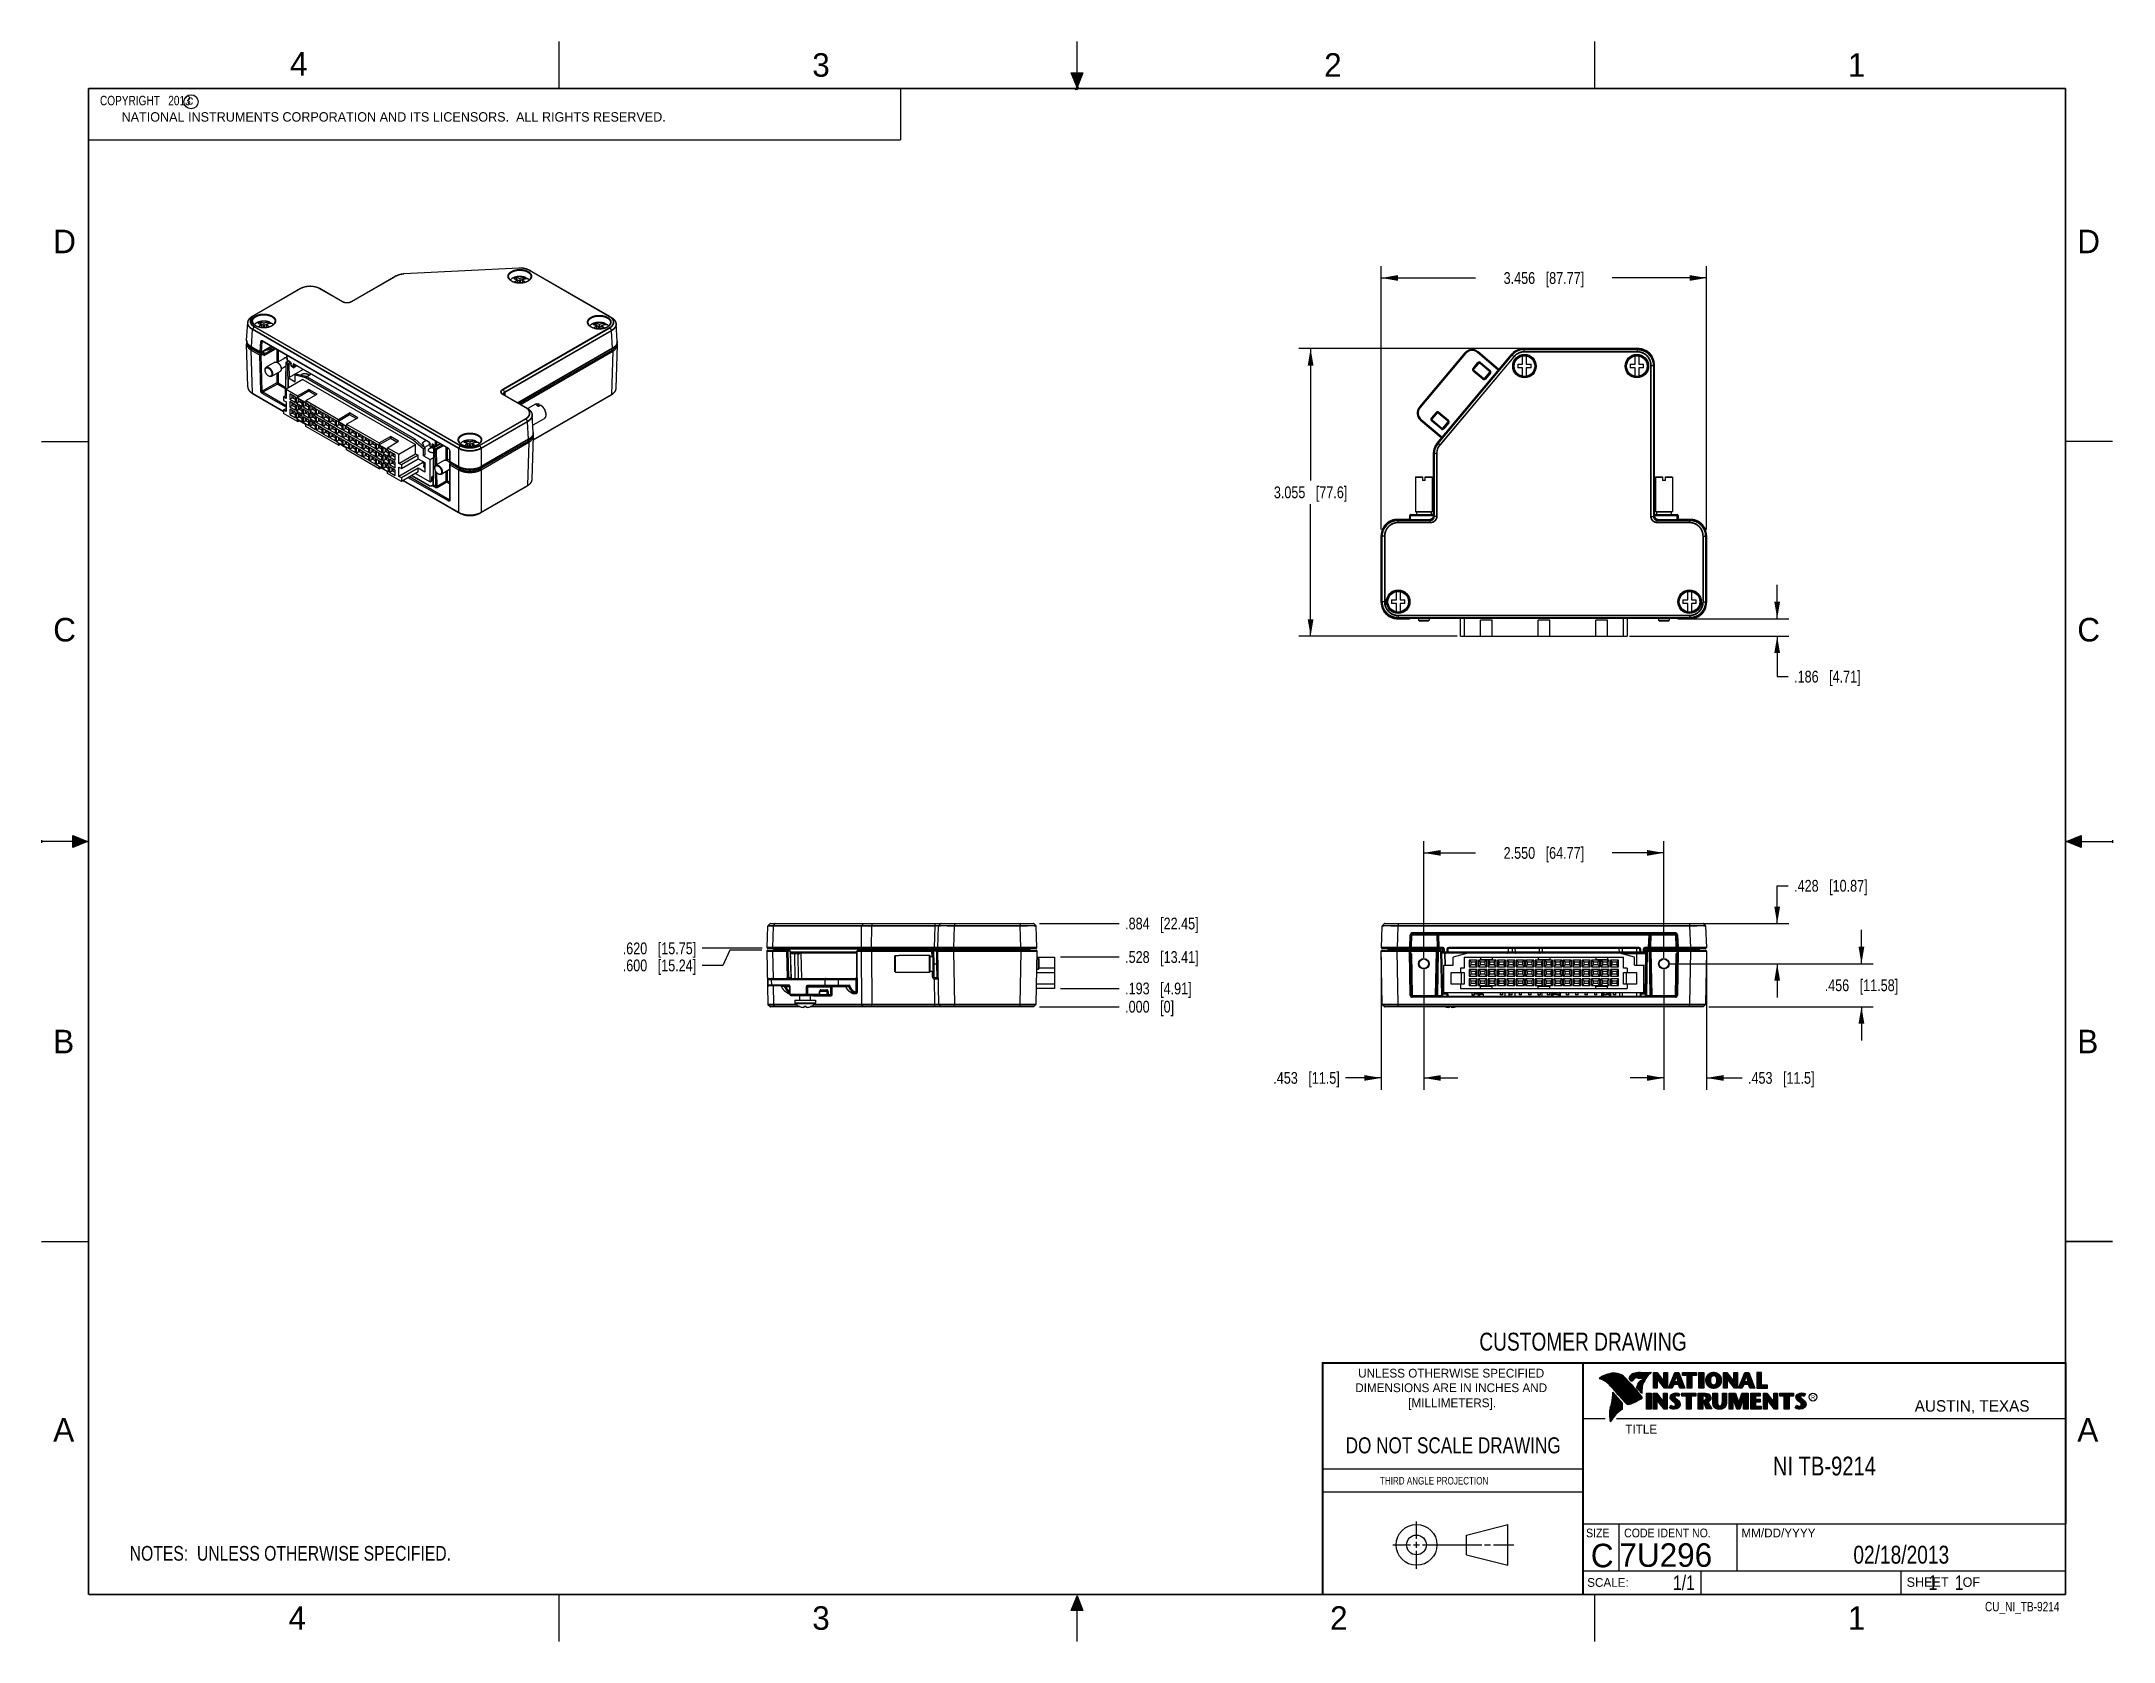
# Model space of a CAD drawing. Header units: inches. Extents: x 0 to 22, y 0 to 17.
import ezdxf

# ---------------------------------------------------------------- set-up
doc = ezdxf.new("R2010")
doc.units = ezdxf.units.IN
doc.header["$LTSCALE"] = 1.21
doc.header["$MEASUREMENT"] = 0
doc.layers.get('0').update_dxf_attribs({"linetype": 'CONTINUOUS'})
for name, color, linetype in [('DETAIL', 7, 'CONTINUOUS'), ('DIMENSIONS', 7, 'CONTINUOUS'), ('NOTE', 7, 'CONTINUOUS')]:
    doc.layers.add(name, color=color, linetype=linetype)
doc.styles.get("Standard").update_dxf_attribs({"font": 'txt', "width": 0.8})
doc.styles.add('TEXTSTYLE_2', font='txt')
doc.styles.add('TEXTSTYLE_3', font='txt', dxfattribs={"width": 0.9})
doc.dimstyles.new('DIMSTYLE_1', dxfattribs={"dimtxt": 0.125, "dimasz": 0.18, "dimexe": 0.18, "dimexo": 0.0625, "dimgap": 0.09, "dimtad": 0, "dimtih": 1, "dimtoh": 1, "dimdec": 3, "dimzin": 4, "dimdsep": 46, "dimtxsty": 'STANDARD', "dimblk": '_FILLED', "dimblk1": '_FILLED', "dimblk2": '_FILLED', "dimcen": 0.09, "dimadec": 0, "dimazin": 0, "dimtp": 0.01, "dimtm": 0.01, "dimtfac": 1, "dimtdec": 3, "dimtofl": 0, "dimtmove": 0, "dimatfit": 3, "dimldrblk": '_FILLED', "dimfxl": 1, "dimtolj": 1, "dimtzin": 4, "dimarcsym": 0})
doc.dimstyles.new('DIMSTYLE_2', dxfattribs={"dimtxt": 0.125, "dimasz": 0.18, "dimexe": 0.18, "dimexo": 0.0625, "dimgap": 0.09, "dimtad": 0, "dimtih": 1, "dimtoh": 1, "dimdec": 3, "dimzin": 4, "dimdsep": 46, "dimtxsty": 'STANDARD', "dimblk": '_FILLED', "dimblk1": '_FILLED', "dimblk2": '_FILLED', "dimcen": 0.09, "dimadec": 0, "dimazin": 0, "dimtp": 0.01, "dimtm": 0.01, "dimtfac": 1, "dimtdec": 3, "dimtofl": 0, "dimtmove": 0, "dimatfit": 3, "dimldrblk": '_FILLED', "dimfxl": 1, "dimtolj": 1, "dimtzin": 4, "dimarcsym": 0})

msp = doc.modelspace()

# ---------------------------------------------------------------- texts
at = {"color": 2, "linetype": 'CONTINUOUS', "line_spacing_factor": 0.9}
for s, insert, char_height, width, attachment_point, style in [('4', (2.64, 16.8869), 0.25, 0.25, 1, 'TEXTSTYLE_2'), ('3', (8.1875, 16.875), 0.25, 0.25, 1, 'TEXTSTYLE_2'), ('2', (13.625, 16.875), 0.25, 0.25, 1, 'TEXTSTYLE_2'), ('1', (19.1875, 16.875), 0.25, 0.25, 1, 'TEXTSTYLE_2'), ('c', (1.5463, 16.428), 0.1, 0.1, 1, 'TEXTSTYLE_2'), ('NATIONAL INSTRUMENTS CORPORATION AND ITS LICENSORS.  ALL RIGHTS RESERVED.', (0.851, 16.2482), 0.1, 7.3, 1, 'TEXTSTYLE_2'), ('D', (0.125, 15), 0.25, 0.25, 1, 'TEXTSTYLE_2'), ('D', (21.625, 15), 0.25, 0.25, 1, 'TEXTSTYLE_2'), ('C', (0.125, 10.875), 0.25, 0.25, 1, 'TEXTSTYLE_2'), ('C', (21.625, 10.875), 0.25, 0.25, 1, 'TEXTSTYLE_2'), ('B', (0.125, 6.5), 0.25, 0.25, 1, 'TEXTSTYLE_2'), ('B', (21.625, 6.5), 0.25, 0.25, 1, 'TEXTSTYLE_2'), ('UNLESS OTHERWISE SPECIFIED', (14.9742, 2.8979), 0.093, 2.418, 2, 'TEXTSTYLE_2'), ('DIMENSIONS ARE IN INCHES AND', (14.9742, 2.7431), 0.093, 2.604, 2, 'TEXTSTYLE_2'), ('[MILLIMETERS].', (14.9844, 2.5829), 0.093, 1.302, 2, 'TEXTSTYLE_2'), ('R', (18.7972, 2.6166), 0.0418, 0.041753, 1, 'TEXTSTYLE_2'), ('AUSTIN, TEXAS', (19.898, 2.5642), 0.121576, 1.580488, 1, 'TEXTSTYLE_2'), ('A', (0.125, 2.375), 0.25, 0.25, 1, 'TEXTSTYLE_2'), ('TITLE', (16.8235, 2.303), 0.093, 0.465, 1, 'TEXTSTYLE_2'), ('A', (21.625, 2.375), 0.25, 0.25, 1, 'TEXTSTYLE_2'), ('SIZE', (16.407, 1.2002), 0.093, 0.3348, 1, 'TEXTSTYLE_3'), ('CODE IDENT NO.', (16.8114, 1.2002), 0.093, 1.1718, 1, 'TEXTSTYLE_3'), ('MM/DD/YYYY', (18.0565, 1.2002), 0.093, 0.93, 1, 'TEXTSTYLE_2'), ('SCALE:', (16.4187, 0.6745), 0.093, 0.558, 1, 'TEXTSTYLE_2'), ('SHEET    OF', (19.8121, 0.6815), 0.1, 1.1, 1, 'TEXTSTYLE_2'), ('4', (2.625, 0.375), 0.25, 0.25, 1, 'TEXTSTYLE_2'), ('3', (8.1875, 0.375), 0.25, 0.25, 1, 'TEXTSTYLE_2'), ('2', (13.6875, 0.375), 0.25, 0.25, 1, 'TEXTSTYLE_2'), ('1', (19.1875, 0.375), 0.25, 0.25, 1, 'TEXTSTYLE_2')]:
    msp.add_mtext(s, dxfattribs=dict(at, insert=insert, char_height=char_height, width=width, attachment_point=attachment_point, style=style))
at = {"color": 7, "linetype": 'CONTINUOUS', "attachment_point": 2, "line_spacing_factor": 0.9}
for s, insert, char_height, width in [('CUSTOMER DRAWING', (16.3742, 3.2811), 0.19, 2.432), ('DO NOT SCALE DRAWING', (14.9953, 2.1698), 0.17, 2.72)]:
    msp.add_mtext(s, dxfattribs=dict(at, insert=insert, char_height=char_height, width=width))
at = {"color": 2, "linetype": 'CONTINUOUS', "insert": (14.2178, 1.7486), "char_height": 0.08, "width": 1.408, "attachment_point": 1, "line_spacing_factor": 0.9}
msp.add_mtext('THIRD ANGLE PROJECTION', dxfattribs=at)
at = {"color": 7, "linetype": 'CONTINUOUS', "char_height": 0.25, "line_spacing_factor": 0.9, "style": 'TEXTSTYLE_2'}
for s, insert, width, attachment_point in [('C', (16.5785, 1.0393), 0.25, 2), ('7U296', (16.7614, 1.0441), 1.25, 1)]:
    msp.add_mtext(s, dxfattribs=dict(at, insert=insert, width=width, attachment_point=attachment_point))
at = {"layer": 'DETAIL', "color": 2, "linetype": 'CONTINUOUS', "char_height": 0.1, "line_spacing_factor": 0.9}
for s, insert, width, attachment_point in [('  COPYRIGHT   2013', (0.5624, 16.4219), 1.44, 1), ('CU_NI_TB-9214', (21.4352, 0.4213), 1.04, 3)]:
    msp.add_mtext(s, dxfattribs=dict(at, insert=insert, width=width, attachment_point=attachment_point))
at = {"layer": 'DETAIL', "color": 7, "linetype": 'CONTINUOUS', "char_height": 0.15625, "line_spacing_factor": 0.9}
for s, insert, width, attachment_point in [('1/1', (17.5623, 0.7032), 0.375, 3), ('     1    1', (19.8125, 0.7031), 1.375, 1)]:
    msp.add_mtext(s, dxfattribs=dict(at, insert=insert, width=width, attachment_point=attachment_point))
at = {"layer": 'NOTE', "color": 7, "linetype": 'CONTINUOUS', "attachment_point": 2, "line_spacing_factor": 0.9}
for s, insert, char_height, width in [('NI TB-9214\\P ', (18.9387, 1.9646), 0.2, 1.6), ('02/18/2013 ', (19.755, 1.0181), 0.19, 1.672)]:
    msp.add_mtext(s, dxfattribs=dict(at, insert=insert, char_height=char_height, width=width))

# ---------------------------------------------------------------- blocks, each defined once
blk = doc.blocks.new('_FILLED')
at = {"color": 0, "linetype": 'BYBLOCK'}
blk.add_solid([(0, 0), (-1, 0.17), (-1, -0.17)], dxfattribs=at)
blk = doc.blocks.new('*D0')
at = {"layer": 'DIMENSIONS', "color": 2, "linetype": 'CONTINUOUS'}
for p, q in [((14.231, 11.815), (14.231, 14.612)), ((17.687, 11.815), (17.687, 14.612)), ((14.231, 14.487), (15.234, 14.487)), ((17.687, 14.487), (16.684, 14.487))]:
    blk.add_line(p, q, dxfattribs=at)
at = {"layer": 'DIMENSIONS', "color": 2, "linetype": 'CONTINUOUS', "xscale": 0.18, "yscale": 0.18, "zscale": 0.18, "rotation": 180}
blk.add_blockref('_FILLED', (14.231, 14.487), dxfattribs=at)
at = {"layer": 'DIMENSIONS', "color": 2, "linetype": 'CONTINUOUS', "xscale": 0.18, "yscale": 0.18, "zscale": 0.18}
blk.add_blockref('_FILLED', (17.687, 14.487), dxfattribs=at)
at = {"layer": 'DIMENSIONS', "color": 2, "linetype": 'CONTINUOUS', "insert": (15.959, 14.549), "char_height": 0.125, "width": 1.325, "attachment_point": 2, "line_spacing_factor": 0.9}
blk.add_mtext('3.456{\\Ftxt.shx;\\W1.000000;\\H0.125000; }[87.77]', dxfattribs=at)
blk = doc.blocks.new('*D1')
at = {"layer": 'DIMENSIONS', "color": 2, "linetype": 'CONTINUOUS'}
for p, q in [((16.901, 13.737), (13.356, 13.737)), ((13.481, 13.737), (13.481, 12.334)), ((13.481, 10.681), (13.481, 12.084)), ((15.038, 10.681), (13.356, 10.681))]:
    blk.add_line(p, q, dxfattribs=at)
at = {"layer": 'DIMENSIONS', "color": 2, "linetype": 'CONTINUOUS', "xscale": 0.18, "yscale": 0.18, "zscale": 0.18}
for p, rotation in [((13.481, 13.737), 90), ((13.481, 10.681), 270)]:
    blk.add_blockref('_FILLED', p, dxfattribs=dict(at, rotation=rotation))
at = {"layer": 'DIMENSIONS', "color": 2, "linetype": 'CONTINUOUS', "insert": (13.481, 12.272), "char_height": 0.125, "width": 1.225, "attachment_point": 2, "line_spacing_factor": 0.9}
blk.add_mtext('3.055{\\Ftxt.shx;\\W1.000000;\\H0.125000; }[77.6]', dxfattribs=at)
blk = doc.blocks.new('*D2')
at = {"layer": 'DIMENSIONS', "color": 2, "linetype": 'CONTINUOUS'}
blk.add_line((10.823, 6.938), (11.448, 6.938), dxfattribs=at)
at = {"layer": 'DIMENSIONS', "color": 2, "linetype": 'CONTINUOUS', "insert": (11.511, 7.001), "char_height": 0.125, "width": 1.125, "attachment_point": 1, "line_spacing_factor": 0.9}
blk.add_mtext('.193{\\Ftxt.shx;\\W1.000000;\\H0.125000; }[4.91]', dxfattribs=at)
blk = doc.blocks.new('*D3')
at = {"layer": 'DIMENSIONS', "color": 2, "linetype": 'CONTINUOUS'}
blk.add_line((10.6, 6.745), (11.448, 6.745), dxfattribs=at)
at = {"layer": 'DIMENSIONS', "color": 2, "linetype": 'CONTINUOUS', "insert": (11.511, 6.807), "char_height": 0.125, "width": 0.825, "attachment_point": 1, "line_spacing_factor": 0.9}
blk.add_mtext('.000{\\Ftxt.shx;\\W1.000000;\\H0.125000; }[0]', dxfattribs=at)
blk = doc.blocks.new('*D4')
at = {"layer": 'DIMENSIONS', "color": 2, "linetype": 'CONTINUOUS'}
blk.add_line((10.823, 7.273), (11.448, 7.273), dxfattribs=at)
at = {"layer": 'DIMENSIONS', "color": 2, "linetype": 'CONTINUOUS', "insert": (11.511, 7.335), "char_height": 0.125, "width": 1.225, "attachment_point": 1, "line_spacing_factor": 0.9}
blk.add_mtext('.528{\\Ftxt.shx;\\W1.000000;\\H0.125000; }[13.41]', dxfattribs=at)
blk = doc.blocks.new('*D5')
at = {"layer": 'DIMENSIONS', "color": 2, "linetype": 'CONTINUOUS'}
blk.add_line((10.6, 7.629), (11.448, 7.629), dxfattribs=at)
at = {"layer": 'DIMENSIONS', "color": 2, "linetype": 'CONTINUOUS', "insert": (11.511, 7.691), "char_height": 0.125, "width": 1.225, "attachment_point": 1, "line_spacing_factor": 0.9}
blk.add_mtext('.884{\\Ftxt.shx;\\W1.000000;\\H0.125000; }[22.45]', dxfattribs=at)
blk = doc.blocks.new('*D6')
at = {"layer": 'DIMENSIONS', "color": 2, "linetype": 'CONTINUOUS'}
for p, q in [((7.311, 7.345), (7.237, 7.183)), ((7.653, 7.345), (7.311, 7.345)), ((7.237, 7.183), (7.018, 7.183))]:
    blk.add_line(p, q, dxfattribs=at)
at = {"layer": 'DIMENSIONS', "color": 2, "linetype": 'CONTINUOUS', "insert": (6.955, 7.246), "char_height": 0.125, "width": 1.225, "attachment_point": 3, "line_spacing_factor": 0.9}
blk.add_mtext('.600{\\Ftxt.shx;\\W1.000000;\\H0.125000; }[15.24]', dxfattribs=at)
blk = doc.blocks.new('*D7')
at = {"layer": 'DIMENSIONS', "color": 2, "linetype": 'CONTINUOUS'}
blk.add_line((7.654, 7.365), (7.018, 7.365), dxfattribs=at)
at = {"layer": 'DIMENSIONS', "color": 2, "linetype": 'CONTINUOUS', "insert": (6.955, 7.427), "char_height": 0.125, "width": 1.225, "attachment_point": 3, "line_spacing_factor": 0.9}
blk.add_mtext('.620{\\Ftxt.shx;\\W1.000000;\\H0.125000; }[15.75]', dxfattribs=at)
blk = doc.blocks.new('*D8')
at = {"layer": 'DIMENSIONS', "color": 2, "linetype": 'CONTINUOUS'}
for p, q in [((14.684, 7.263), (14.684, 8.504)), ((14.684, 8.379), (15.234, 8.379)), ((17.234, 8.379), (16.684, 8.379)), ((17.234, 7.263), (17.234, 8.504))]:
    blk.add_line(p, q, dxfattribs=at)
at = {"layer": 'DIMENSIONS', "color": 2, "linetype": 'CONTINUOUS', "xscale": 0.18, "yscale": 0.18, "zscale": 0.18, "rotation": 180}
blk.add_blockref('_FILLED', (14.684, 8.379), dxfattribs=at)
at = {"layer": 'DIMENSIONS', "color": 2, "linetype": 'CONTINUOUS', "xscale": 0.18, "yscale": 0.18, "zscale": 0.18}
blk.add_blockref('_FILLED', (17.234, 8.379), dxfattribs=at)
at = {"layer": 'DIMENSIONS', "color": 2, "linetype": 'CONTINUOUS', "insert": (15.959, 8.441), "char_height": 0.125, "width": 1.325, "attachment_point": 2, "line_spacing_factor": 0.9}
blk.add_mtext('2.550{\\Ftxt.shx;\\W1.000000;\\H0.125000; }[64.77]', dxfattribs=at)
blk = doc.blocks.new('*D9')
at = {"layer": 'DIMENSIONS', "color": 2, "linetype": 'CONTINUOUS'}
for p, q in [((14.231, 7.272), (14.231, 5.863)), ((14.684, 7.138), (14.684, 5.863)), ((14.231, 5.988), (13.853, 5.988)), ((14.684, 5.988), (15.044, 5.988))]:
    blk.add_line(p, q, dxfattribs=at)
at = {"layer": 'DIMENSIONS', "color": 2, "linetype": 'CONTINUOUS', "xscale": 0.18, "yscale": 0.18, "zscale": 0.18}
blk.add_blockref('_FILLED', (14.231, 5.988), dxfattribs=at)
at = {"layer": 'DIMENSIONS', "color": 2, "linetype": 'CONTINUOUS', "xscale": 0.18, "yscale": 0.18, "zscale": 0.18, "rotation": 180}
blk.add_blockref('_FILLED', (14.684, 5.988), dxfattribs=at)
at = {"layer": 'DIMENSIONS', "color": 2, "linetype": 'CONTINUOUS', "insert": (13.791, 6.051), "char_height": 0.125, "width": 1.125, "attachment_point": 3, "line_spacing_factor": 0.9}
blk.add_mtext('.453{\\Ftxt.shx;\\W1.000000;\\H0.125000; }[11.5]', dxfattribs=at)
blk = doc.blocks.new('*D10')
at = {"layer": 'DIMENSIONS', "color": 2, "linetype": 'CONTINUOUS'}
for p, q in [((17.687, 7.272), (17.687, 5.863)), ((17.234, 7.138), (17.234, 5.863)), ((17.234, 5.988), (16.874, 5.988)), ((17.687, 5.988), (18.065, 5.988))]:
    blk.add_line(p, q, dxfattribs=at)
at = {"layer": 'DIMENSIONS', "color": 2, "linetype": 'CONTINUOUS', "xscale": 0.18, "yscale": 0.18, "zscale": 0.18}
blk.add_blockref('_FILLED', (17.234, 5.988), dxfattribs=at)
at = {"layer": 'DIMENSIONS', "color": 2, "linetype": 'CONTINUOUS', "xscale": 0.18, "yscale": 0.18, "zscale": 0.18, "rotation": 180}
blk.add_blockref('_FILLED', (17.687, 5.988), dxfattribs=at)
at = {"layer": 'DIMENSIONS', "color": 2, "linetype": 'CONTINUOUS', "insert": (18.127, 6.051), "char_height": 0.125, "width": 1.125, "attachment_point": 1, "line_spacing_factor": 0.9}
blk.add_mtext('.453{\\Ftxt.shx;\\W1.000000;\\H0.125000; }[11.5]', dxfattribs=at)
blk = doc.blocks.new('*D11')
at = {"layer": 'DIMENSIONS', "color": 2, "linetype": 'CONTINUOUS'}
for p, q in [((19.332, 7.201), (19.332, 7.561)), ((17.296, 7.201), (19.457, 7.201)), ((17.712, 6.745), (19.457, 6.745)), ((19.332, 6.745), (19.332, 6.385))]:
    blk.add_line(p, q, dxfattribs=at)
at = {"layer": 'DIMENSIONS', "color": 2, "linetype": 'CONTINUOUS', "xscale": 0.18, "yscale": 0.18, "zscale": 0.18}
for p, rotation in [((19.332, 7.201), 270), ((19.332, 6.745), 90)]:
    blk.add_blockref('_FILLED', p, dxfattribs=dict(at, rotation=rotation))
at = {"layer": 'DIMENSIONS', "color": 2, "linetype": 'CONTINUOUS', "insert": (19.332, 7.035), "char_height": 0.125, "width": 1.225, "attachment_point": 2, "line_spacing_factor": 0.9}
blk.add_mtext('.456{\\Ftxt.shx;\\W1.000000;\\H0.125000; }[11.58]', dxfattribs=at)
blk = doc.blocks.new('*D12')
at = {"layer": 'DIMENSIONS', "color": 2, "linetype": 'CONTINUOUS'}
for p, q in [((18.437, 7.629), (18.437, 8.029)), ((18.437, 8.029), (18.554, 8.029)), ((17.57, 7.629), (18.562, 7.629)), ((17.296, 7.201), (18.562, 7.201)), ((18.437, 7.201), (18.437, 6.841))]:
    blk.add_line(p, q, dxfattribs=at)
at = {"layer": 'DIMENSIONS', "color": 2, "linetype": 'CONTINUOUS', "xscale": 0.18, "yscale": 0.18, "zscale": 0.18}
for p, rotation in [((18.437, 7.629), 270), ((18.437, 7.201), 90)]:
    blk.add_blockref('_FILLED', p, dxfattribs=dict(at, rotation=rotation))
at = {"layer": 'DIMENSIONS', "color": 2, "linetype": 'CONTINUOUS', "insert": (18.617, 8.092), "char_height": 0.125, "width": 1.225, "attachment_point": 1, "line_spacing_factor": 0.9}
blk.add_mtext('.428{\\Ftxt.shx;\\W1.000000;\\H0.125000; }[10.87]', dxfattribs=at)
blk = doc.blocks.new('*D13')
at = {"layer": 'DIMENSIONS', "color": 2, "linetype": 'CONTINUOUS'}
for p, q in [((18.437, 10.867), (18.437, 11.227)), ((17.448, 10.867), (18.562, 10.867)), ((16.868, 10.681), (18.562, 10.681)), ((18.437, 10.681), (18.437, 10.252)), ((18.437, 10.252), (18.554, 10.252))]:
    blk.add_line(p, q, dxfattribs=at)
at = {"layer": 'DIMENSIONS', "color": 2, "linetype": 'CONTINUOUS', "xscale": 0.18, "yscale": 0.18, "zscale": 0.18}
for p, rotation in [((18.437, 10.867), 270), ((18.437, 10.681), 90)]:
    blk.add_blockref('_FILLED', p, dxfattribs=dict(at, rotation=rotation))
at = {"layer": 'DIMENSIONS', "color": 2, "linetype": 'CONTINUOUS', "insert": (18.617, 10.314), "char_height": 0.125, "width": 1.125, "attachment_point": 1, "line_spacing_factor": 0.9}
blk.add_mtext('.186{\\Ftxt.shx;\\W1.000000;\\H0.125000; }[4.71]', dxfattribs=at)
blk = doc.blocks.new('NOTES_HEADER_BL0', base_point=(3.1215, 0.9375))
at = {"layer": 'DETAIL', "color": 2, "linetype": 'CONTINUOUS', "width": 0.8}
blk.add_text('NOTES:  UNLESS OTHERWISE SPECIFIED.', height=0.156, dxfattribs=at).set_placement((0.9375, 0.8595))

# ---------------------------------------------------------------- dimensions: what is measured, and where the dimension line sits
at = {"layer": 'DIMENSIONS', "color": 2, "linetype": 'CONTINUOUS'}
for base, p1, p2, angle, picture, middle in [((14.2309, 14.4866), (17.6865, 11.8151), (14.2309, 11.8151), 180, '*D0', (15.8087, 14.4866)), ((13.4809, 10.6815), (16.9005, 13.7366), (15.0376, 10.6815), 270, '*D1', (13.3309, 12.209)), ((18.43651, 10.867), (16.86767, 10.68148), (17.44801, 10.867), 90, '*D13', (19.17901, 10.25188)), ((18.4365, 7.2009), (17.5697, 7.6289), (17.2962, 7.2009), 270, '*D12', (19.229, 8.0294)), ((19.332, 7.2009), (17.7117, 6.7449), (17.2962, 7.2009), 90, '*D11', (19.207, 6.9729))]:
    dim = msp.add_linear_dim(base=base, p1=p1, p2=p2, angle=angle, dimstyle='DIMSTYLE_1', dxfattribs=at)
    dim.commit()
    dim.dimension.update_dxf_attribs({"geometry": picture, "text_midpoint": middle, "dimtype": 160})
for base, p1, p2, picture, middle in [((17.2337, 8.3789), (14.6837, 7.2634), (17.2337, 7.2634), '*D8', (15.8087, 8.3789)), ((14.6837, 5.988), (14.2309, 7.2723), (14.6837, 7.1384), '*D9', (12.9783, 5.988)), ((17.6865, 5.988), (17.2337, 7.1384), (17.6865, 7.2723), '*D10', (18.6899, 5.988))]:
    dim = msp.add_linear_dim(base=base, p1=p1, p2=p2, dimstyle='DIMSTYLE_1', dxfattribs=at)
    dim.commit()
    dim.dimension.update_dxf_attribs({"geometry": picture, "text_midpoint": middle, "dimtype": 160})
for feature_location, offset, origin, picture, middle in [((10.6002, 7.6289), (0.8478, 0), (10.5377, 6.7449), '*D5', (12.1231, 7.6289)), ((7.6544, 7.3649), (-0.6364, 0), (7.7169, 6.7449), '*D7', (6.0929, 7.3649)), ((7.6529, 7.3449), (-0.635, -0.1617), (7.7154, 6.7449), '*D6', (6.0929, 7.1832)), ((10.8231, 7.2728), (0.625, 0), (10.7606, 6.7449), '*D4', (12.1231, 7.2728)), ((10.8231, 6.9381), (0.625, 0), (10.5377, 6.7449), '*D2', (12.0731, 6.9381)), ((10.6001907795, 6.7449312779), (0.8478609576, 0), (10.5376907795, 6.7449312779), '*D3', (11.9230517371, 6.7449312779))]:
    dim = msp.add_ordinate_dim(feature_location=feature_location, offset=offset, dtype=0, origin=origin, dimstyle='DIMSTYLE_2', dxfattribs=at)
    dim.commit()
    dim.dimension.update_dxf_attribs({"geometry": picture, "text_midpoint": middle})

# ---------------------------------------------------------------- hatches: boundary and pattern name
at = {"linetype": 'CONTINUOUS'}
for points in [[(11, 16.51), (10.9375, 16.6663), (11.0625, 16.6663)], [(0.3337, 8.5625), (0.49, 8.5), (0.3337, 8.4375)], [(21.6663, 8.5625), (21.6663, 8.4375), (21.51, 8.5)], [(10.9375, 0.3287), (11, 0.485), (11.0625, 0.3287)]]:
    msp.add_hatch(color=2, dxfattribs=at).paths.add_polyline_path(points)

# ---------------------------------------------------------------- linework, layer by layer
at = {"color": 2, "linetype": 'CONTINUOUS'}
for p, q in [((5.5, 16.5), (5.5, 17)), ((11, 16.485), (11, 17)), ((16.5, 16.5), (16.5, 17)), ((11, 16.51), (10.9375, 16.6663)), ((10.9375, 16.6663), (11.0625, 16.6663)), ((11.015, 16.515), (10.985, 16.485)), ((10.985, 16.485), (11, 16.515)), ((11.0625, 16.6663), (11, 16.51)), ((11, 16.485), (11.015, 16.515)), ((0.4999, 16.5), (9.1249, 16.5)), ((0.4999, 16.5), (0.4999, 15.9531)), ((9.1249, 16.5), (9.1249, 15.9531)), ((0.4999, 15.9531), (9.1249, 15.9531)), ((0, 12.75), (0.5, 12.75)), ((22, 12.75), (21.5, 12.75)), ((0, 8.515), (0, 8.485)), ((0.49, 8.5), (0, 8.5)), ((0.3337, 8.4375), (0.3337, 8.5625)), ((0.3337, 8.5625), (0.49, 8.5)), ((0.49, 8.5), (0.3337, 8.4375)), ((21.51, 8.5), (21.6663, 8.5625)), ((21.51, 8.5), (22, 8.5)), ((21.6663, 8.4375), (21.51, 8.5)), ((21.6663, 8.5625), (21.6663, 8.4375)), ((22, 8.515), (22, 8.485)), ((0, 4.25), (0.5, 4.25)), ((16.3737, 2.9596), (21.5037, 2.9596)), ((16.3737, 2.9596), (16.3737, 1.2496)), ((16.375, 2.96), (21.5, 2.96)), ((21.5037, 2.9596), (21.5037, 1.2496)), ((16.5578, 2.796), (16.5578, 2.7989)), ((16.5646, 2.7936), (16.5646, 2.8033)), ((16.5714, 2.7909), (16.5714, 2.8075)), ((16.5782, 2.788), (16.5782, 2.8116)), ((16.5851, 2.7849), (16.5851, 2.8154)), ((16.5919, 2.7815), (16.5919, 2.819)), ((16.5987, 2.7778), (16.5987, 2.8221)), ((16.6055, 2.7738), (16.6055, 2.8249)), ((16.6124, 2.7696), (16.6124, 2.8276)), ((16.6192, 2.765), (16.6192, 2.8301)), ((16.626, 2.7601), (16.626, 2.8325)), ((16.6329, 2.7549), (16.6329, 2.8347)), ((16.6397, 2.7492), (16.6397, 2.8367)), ((16.6465, 2.7431), (16.6465, 2.8386)), ((16.6533, 2.7366), (16.6533, 2.8403)), ((16.6602, 2.7295), (16.6602, 2.8419)), ((16.667, 2.7221), (16.667, 2.8435)), ((16.6738, 2.7146), (16.6738, 2.8449)), ((16.6806, 2.707), (16.6806, 2.8459)), ((16.6875, 2.6995), (16.6875, 2.8467)), ((16.7939, 2.533), (16.6919, 2.6489)), ((16.6943, 2.6918), (16.6943, 2.8472)), ((16.7011, 2.6841), (16.7011, 2.8474)), ((16.708, 2.6764), (16.708, 2.8474)), ((16.7148, 2.6685), (16.7148, 2.847)), ((16.7216, 2.6607), (16.7216, 2.8465)), ((16.7284, 2.6527), (16.7284, 2.8456)), ((16.7353, 2.6447), (16.7353, 2.8445)), ((16.7421, 2.6366), (16.7421, 2.8431)), ((16.7489, 2.6285), (16.7489, 2.8417)), ((16.7557, 2.6204), (16.7557, 2.84)), ((16.7626, 2.6125), (16.7626, 2.8378)), ((16.7694, 2.6046), (16.7694, 2.8352)), ((16.7762, 2.5968), (16.7762, 2.8321)), ((16.7831, 2.5891), (16.7831, 2.8284)), ((16.7899, 2.5815), (16.7899, 2.8242)), ((16.7967, 2.5739), (16.7967, 2.8193)), ((16.8035, 2.5665), (16.8035, 2.8136)), ((16.8104, 2.5591), (16.8104, 2.807)), ((16.8172, 2.5519), (16.8172, 2.7996)), ((16.824, 2.5447), (16.824, 2.7924)), ((16.8308, 2.5375), (16.8308, 2.7853)), ((16.8377, 2.5314), (16.8377, 2.7781)), ((16.8445, 2.5262), (16.8445, 2.7709)), ((16.8513, 2.523), (16.8513, 2.7637)), ((16.8581, 2.5224), (16.8581, 2.7565)), ((16.8864, 2.7664), (16.8632, 2.7937)), ((16.865, 2.5241), (16.865, 2.7493)), ((16.8877, 2.7723), (16.8682, 2.7952)), ((16.8718, 2.791), (16.8718, 2.8085)), ((16.8718, 2.527), (16.8718, 2.7421)), ((16.8786, 2.783), (16.8786, 2.8206)), ((16.8786, 2.5298), (16.8786, 2.7348)), ((16.8855, 2.7749), (16.8855, 2.8281)), ((16.8855, 2.5327), (16.8855, 2.727)), ((16.8923, 2.7747), (16.8923, 2.8335)), ((16.8923, 2.5356), (16.8923, 2.7187)), ((16.8991, 2.7788), (16.8991, 2.8375)), ((16.8991, 2.5385), (16.8991, 2.7104)), ((16.9059, 2.7837), (16.9059, 2.8408)), ((16.9059, 2.5415), (16.9059, 2.7022)), ((16.9128, 2.7896), (16.9128, 2.8436)), ((16.9128, 2.5446), (16.9128, 2.6939)), ((16.9196, 2.7966), (16.9196, 2.8459)), ((16.9196, 2.5477), (16.9196, 2.6856)), ((16.9264, 2.8018), (16.9264, 2.8477)), ((16.9264, 2.5508), (16.9264, 2.6774)), ((16.9332, 2.8053), (16.9332, 2.849)), ((16.9332, 2.554), (16.9332, 2.6691)), ((16.9401, 2.8077), (16.9401, 2.8499)), ((16.9401, 2.5573), (16.9401, 2.6608)), ((16.9616, 2.6797), (16.9434, 2.7005)), ((16.9469, 2.8082), (16.9469, 2.8509)), ((16.9469, 2.5606), (16.9469, 2.6526)), ((16.9653, 2.6828), (16.9492, 2.7013)), ((16.9537, 2.8069), (16.9537, 2.8518)), ((16.9537, 2.696), (16.9537, 2.7109)), ((16.9537, 2.5639), (16.9537, 2.6443)), ((16.9606, 2.8048), (16.9606, 2.8525)), ((16.9606, 2.6882), (16.9606, 2.7266)), ((16.9674, 2.8034), (16.9674, 2.8531)), ((16.9674, 2.6802), (16.9674, 2.7444)), ((16.9742, 2.8027), (16.9742, 2.8536)), ((16.9742, 2.672), (16.9742, 2.7568)), ((16.981, 2.8023), (16.981, 2.854)), ((16.981, 2.664), (16.981, 2.7634)), ((16.9838, 2.8589), (17.0997, 2.8607)), ((16.9839, 2.8541), (17.087, 2.8557)), ((16.9879, 2.802), (16.9879, 2.8542)), ((16.9879, 2.6563), (16.9879, 2.7665)), ((16.999, 2.637), (16.9946, 2.6418)), ((16.9947, 2.8019), (16.9947, 2.8543)), ((16.9947, 2.6748), (16.9947, 2.7683)), ((17.0015, 2.8005), (17.0015, 2.8544)), ((17.0015, 2.7195), (17.0015, 2.7694)), ((17.0083, 2.7963), (17.0083, 2.8545)), ((17.0083, 2.7388), (17.0083, 2.7698)), ((17.0152, 2.755), (17.0152, 2.8546)), ((17.022, 2.7691), (17.022, 2.8547)), ((17.0288, 2.7817), (17.0288, 2.8548)), ((17.0357, 2.7931), (17.0357, 2.8549)), ((17.0425, 2.8035), (17.0425, 2.855)), ((17.0493, 2.8131), (17.0493, 2.8551)), ((17.0561, 2.822), (17.0561, 2.8552)), ((17.063, 2.8303), (17.063, 2.8553)), ((17.0698, 2.8381), (17.0698, 2.8554)), ((17.0766, 2.8454), (17.0766, 2.8555)), ((17.1243, 2.8592), (17.1609, 2.8592)), ((17.1243, 2.6915), (17.1243, 2.8592)), ((17.1637, 2.6915), (17.1243, 2.6915)), ((17.1291, 2.8543), (17.1585, 2.8543)), ((17.1291, 2.6963), (17.1291, 2.8543)), ((17.1589, 2.6963), (17.1291, 2.6963)), ((17.1381, 2.6963), (17.1381, 2.8543)), ((17.1447, 2.6963), (17.1447, 2.8543)), ((17.1514, 2.6963), (17.1514, 2.8543)), ((17.1589, 2.8042), (17.1581, 2.8543)), ((17.1585, 2.8543), (17.2383, 2.7492)), ((17.2418, 2.6963), (17.1589, 2.8042)), ((17.1589, 2.8042), (17.1589, 2.6963)), ((17.1609, 2.8592), (17.2334, 2.7636)), ((17.2395, 2.6915), (17.1637, 2.7899)), ((17.1637, 2.7899), (17.1637, 2.6915)), ((17.1648, 2.7965), (17.1648, 2.8461)), ((17.1714, 2.7879), (17.1714, 2.8373)), ((17.1781, 2.7792), (17.1781, 2.8285)), ((17.1848, 2.7705), (17.1848, 2.8197)), ((17.1915, 2.7618), (17.1915, 2.8109)), ((17.1981, 2.7531), (17.1981, 2.8021)), ((17.2048, 2.7445), (17.2048, 2.7933)), ((17.2115, 2.7358), (17.2115, 2.7845)), ((17.2182, 2.7271), (17.2182, 2.7757)), ((17.2248, 2.7184), (17.2248, 2.7669)), ((17.2315, 2.7098), (17.2315, 2.7581)), ((17.2334, 2.8592), (17.2732, 2.8592)), ((17.2334, 2.7636), (17.2334, 2.8592)), ((17.2382, 2.7011), (17.2383, 2.7492)), ((17.2383, 2.8543), (17.2684, 2.8543)), ((17.2383, 2.7492), (17.2383, 2.8543)), ((17.2732, 2.6915), (17.2395, 2.6915)), ((17.2684, 2.6963), (17.2418, 2.6963)), ((17.2449, 2.6963), (17.2449, 2.8543)), ((17.2515, 2.6963), (17.2515, 2.8543)), ((17.2582, 2.6963), (17.2582, 2.8543)), ((17.2649, 2.6963), (17.2649, 2.8543)), ((17.2684, 2.8543), (17.2684, 2.6963)), ((17.2732, 2.8592), (17.2732, 2.6915)), ((17.2831, 2.6915), (17.3516, 2.8591)), ((17.3228, 2.6915), (17.2831, 2.6915)), ((17.2903, 2.6964), (17.3548, 2.8542)), ((17.3195, 2.6964), (17.2903, 2.6964)), ((17.2983, 2.6964), (17.2983, 2.7158)), ((17.3049, 2.6964), (17.3049, 2.7322)), ((17.3116, 2.6964), (17.3116, 2.7485)), ((17.3183, 2.6964), (17.3183, 2.7648)), ((17.3356, 2.7364), (17.3195, 2.6964)), ((17.3388, 2.7316), (17.3228, 2.6915)), ((17.325, 2.7101), (17.325, 2.7812)), ((17.3316, 2.7267), (17.3316, 2.7975)), ((17.394, 2.7364), (17.3356, 2.7364)), ((17.3383, 2.7364), (17.3383, 2.8138)), ((17.3905, 2.7316), (17.3388, 2.7316)), ((17.3409, 2.7533), (17.3624, 2.8228)), ((17.389, 2.7533), (17.3409, 2.7533)), ((17.345, 2.7666), (17.345, 2.8302)), ((17.345, 2.7364), (17.345, 2.7533)), ((17.3475, 2.7581), (17.3659, 2.8179)), ((17.3827, 2.7581), (17.3475, 2.7581)), ((17.3516, 2.8591), (17.3938, 2.8591)), ((17.3517, 2.7882), (17.3517, 2.8465)), ((17.3517, 2.7364), (17.3517, 2.7533)), ((17.3548, 2.8542), (17.3905, 2.8542)), ((17.3583, 2.8098), (17.3583, 2.8542)), ((17.3583, 2.7364), (17.3583, 2.7533)), ((17.3624, 2.8228), (17.3701, 2.8228)), ((17.365, 2.8228), (17.365, 2.8542)), ((17.365, 2.7364), (17.365, 2.7533)), ((17.3659, 2.8179), (17.3664, 2.8179)), ((17.3664, 2.8179), (17.3827, 2.7581)), ((17.3701, 2.8228), (17.389, 2.7533)), ((17.3717, 2.817), (17.3717, 2.8542)), ((17.3717, 2.7364), (17.3717, 2.7533)), ((17.3784, 2.7925), (17.3784, 2.8542)), ((17.3784, 2.7364), (17.3784, 2.7533)), ((17.385, 2.7679), (17.385, 2.8542)), ((17.385, 2.7364), (17.385, 2.7533)), ((17.3905, 2.8542), (17.4504, 2.6964)), ((17.4039, 2.6915), (17.3905, 2.7316)), ((17.3917, 2.7364), (17.3917, 2.851)), ((17.3938, 2.8591), (17.4574, 2.6915)), ((17.4074, 2.6964), (17.394, 2.7364)), ((17.3984, 2.7232), (17.3984, 2.8334)), ((17.4574, 2.6915), (17.4039, 2.6915)), ((17.4051, 2.7034), (17.4051, 2.8158)), ((17.4504, 2.6964), (17.4074, 2.6964)), ((17.4118, 2.6964), (17.4118, 2.7982)), ((17.4184, 2.6964), (17.4184, 2.7806)), ((17.4251, 2.6964), (17.4251, 2.763)), ((17.4318, 2.6964), (17.4318, 2.7455)), ((17.4327, 2.8591), (17.5802, 2.8591)), ((17.4327, 2.8278), (17.4327, 2.8591)), ((17.481, 2.8278), (17.4327, 2.8278)), ((17.4375, 2.8542), (17.5753, 2.8542)), ((17.4375, 2.8327), (17.4375, 2.8542)), ((17.4859, 2.8327), (17.4375, 2.8327)), ((17.4385, 2.6964), (17.4385, 2.7279)), ((17.4451, 2.8327), (17.4451, 2.8542)), ((17.4451, 2.6964), (17.4451, 2.7103)), ((17.4518, 2.8327), (17.4518, 2.8542)), ((17.4585, 2.8327), (17.4585, 2.8542)), ((17.4652, 2.8327), (17.4652, 2.8542)), ((17.4718, 2.8327), (17.4718, 2.8542)), ((17.4785, 2.8327), (17.4785, 2.8542)), ((17.481, 2.6915), (17.481, 2.8278)), ((17.5318, 2.6915), (17.481, 2.6915)), ((17.4859, 2.8327), (17.4852, 2.8542)), ((17.4859, 2.6964), (17.4859, 2.8327)), ((17.5269, 2.6964), (17.4859, 2.6964)), ((17.4919, 2.6964), (17.4919, 2.8542)), ((17.4985, 2.6964), (17.4985, 2.8542)), ((17.5052, 2.6964), (17.5052, 2.8542)), ((17.5119, 2.6964), (17.5119, 2.8542)), ((17.5186, 2.6964), (17.5186, 2.8542)), ((17.5269, 2.8327), (17.5252, 2.8542)), ((17.5753, 2.8327), (17.5269, 2.8327)), ((17.5269, 2.8327), (17.5269, 2.6964)), ((17.5802, 2.8278), (17.5318, 2.8278)), ((17.5318, 2.8278), (17.5318, 2.6915)), ((17.5319, 2.8327), (17.5319, 2.8542)), ((17.5386, 2.8327), (17.5386, 2.8542)), ((17.5453, 2.8327), (17.5453, 2.8542)), ((17.5519, 2.8327), (17.5519, 2.8542)), ((17.5586, 2.8327), (17.5586, 2.8542)), ((17.5653, 2.8327), (17.5653, 2.8542)), ((17.572, 2.8327), (17.572, 2.8542)), ((17.5753, 2.8542), (17.5753, 2.8327)), ((17.5802, 2.8591), (17.5802, 2.8278)), ((17.6059, 2.8591), (17.6565, 2.8591)), ((17.6059, 2.6915), (17.6059, 2.8591)), ((17.6565, 2.6915), (17.6059, 2.6915)), ((17.6108, 2.8542), (17.6516, 2.8542)), ((17.6108, 2.6964), (17.6108, 2.8542)), ((17.6516, 2.6964), (17.6108, 2.6964)), ((17.6187, 2.6964), (17.6187, 2.8542)), ((17.6254, 2.6964), (17.6254, 2.8542)), ((17.632, 2.6964), (17.632, 2.8542)), ((17.6387, 2.6964), (17.6387, 2.8542)), ((17.6454, 2.6964), (17.6454, 2.8542)), ((17.6516, 2.8542), (17.6516, 2.6964)), ((17.6565, 2.8591), (17.6565, 2.6915)), ((17.6849, 2.7803), (17.6851, 2.7836)), ((17.6849, 2.7769), (17.6849, 2.7803)), ((17.6849, 2.7735), (17.6849, 2.7769)), ((17.6851, 2.7701), (17.6849, 2.7735)), ((17.6851, 2.7836), (17.6853, 2.7869)), ((17.6854, 2.7668), (17.6851, 2.7701)), ((17.6853, 2.7869), (17.6857, 2.7901)), ((17.6859, 2.7634), (17.6854, 2.7668)), ((17.6857, 2.7901), (17.6862, 2.7933)), ((17.6864, 2.76), (17.6859, 2.7634)), ((17.6862, 2.7933), (17.6868, 2.7964)), ((17.687, 2.7567), (17.6864, 2.76)), ((17.6868, 2.7964), (17.6876, 2.7995)), ((17.6878, 2.7535), (17.687, 2.7567)), ((17.6876, 2.7995), (17.6884, 2.8024)), ((17.6886, 2.7503), (17.6878, 2.7535)), ((17.6884, 2.8024), (17.6893, 2.8053)), ((17.6895, 2.7471), (17.6886, 2.7503)), ((17.6893, 2.8053), (17.6904, 2.8081)), ((17.6905, 2.7441), (17.6895, 2.7471)), ((17.6904, 2.8081), (17.6915, 2.8108)), ((17.6905, 2.7441), (17.6904, 2.8081)), ((17.6917, 2.7411), (17.6905, 2.7441)), ((17.6915, 2.8108), (17.6928, 2.8135)), ((17.6929, 2.7383), (17.6917, 2.7411)), ((17.6928, 2.8135), (17.6942, 2.8161)), ((17.6942, 2.7355), (17.6929, 2.7383)), ((17.6942, 2.8161), (17.6957, 2.8186)), ((17.6956, 2.7327), (17.6942, 2.7355)), ((17.6971, 2.7301), (17.6956, 2.7327)), ((17.6957, 2.8186), (17.6973, 2.8211)), ((17.6971, 2.7301), (17.6973, 2.8211)), ((17.6987, 2.7275), (17.6971, 2.7301)), ((17.6973, 2.8211), (17.699, 2.8236)), ((17.7003, 2.725), (17.6987, 2.7275)), ((17.699, 2.8236), (17.7008, 2.826)), ((17.7021, 2.7226), (17.7003, 2.725)), ((17.7008, 2.826), (17.7028, 2.8284)), ((17.704, 2.7203), (17.7021, 2.7226)), ((17.7028, 2.8284), (17.7048, 2.8307)), ((17.704, 2.7203), (17.7048, 2.8307)), ((17.706, 2.7181), (17.704, 2.7203)), ((17.7048, 2.8307), (17.707, 2.833)), ((17.708, 2.7159), (17.706, 2.7181)), ((17.707, 2.833), (17.7092, 2.8351)), ((17.7102, 2.7138), (17.708, 2.7159)), ((17.7092, 2.8351), (17.7114, 2.8372)), ((17.7102, 2.7138), (17.7114, 2.8372)), ((17.7124, 2.7119), (17.7102, 2.7138)), ((17.7114, 2.8372), (17.7138, 2.8392)), ((17.7147, 2.71), (17.7124, 2.7119)), ((17.7138, 2.8392), (17.7162, 2.841)), ((17.717, 2.7082), (17.7147, 2.71)), ((17.7162, 2.841), (17.7186, 2.8427)), ((17.717, 2.7082), (17.7186, 2.8427)), ((17.7195, 2.7066), (17.717, 2.7082)), ((17.7186, 2.8427), (17.721, 2.8444)), ((17.722, 2.705), (17.7195, 2.7066)), ((17.721, 2.8444), (17.7235, 2.8459)), ((17.7246, 2.7036), (17.722, 2.705)), ((17.7235, 2.8459), (17.7261, 2.8472)), ((17.7246, 2.7036), (17.7235, 2.8459)), ((17.7273, 2.7022), (17.7246, 2.7036)), ((17.7261, 2.8472), (17.7287, 2.8485)), ((17.7267, 2.7789), (17.7268, 2.7812)), ((17.7267, 2.7766), (17.7267, 2.7789)), ((17.7267, 2.7743), (17.7267, 2.7766)), ((17.7268, 2.772), (17.7267, 2.7743)), ((17.7268, 2.7812), (17.7269, 2.7835)), ((17.7269, 2.7696), (17.7268, 2.772)), ((17.7269, 2.7835), (17.727, 2.7857)), ((17.727, 2.7673), (17.7269, 2.7696)), ((17.727, 2.7857), (17.7272, 2.7879)), ((17.7272, 2.765), (17.727, 2.7673)), ((17.7272, 2.7879), (17.7274, 2.79)), ((17.7274, 2.7628), (17.7272, 2.765)), ((17.7301, 2.701), (17.7273, 2.7022)), ((17.7274, 2.79), (17.7276, 2.7921)), ((17.7277, 2.7606), (17.7274, 2.7628)), ((17.7276, 2.7921), (17.7279, 2.7941)), ((17.728, 2.7584), (17.7277, 2.7606)), ((17.7279, 2.7941), (17.7282, 2.7961)), ((17.7283, 2.7563), (17.728, 2.7584)), ((17.7282, 2.7961), (17.7286, 2.798)), ((17.7287, 2.7543), (17.7283, 2.7563)), ((17.7286, 2.798), (17.729, 2.7998)), ((17.7287, 2.8485), (17.7314, 2.8497)), ((17.7291, 2.7523), (17.7287, 2.7543)), ((17.729, 2.7998), (17.7294, 2.8016)), ((17.7295, 2.7503), (17.7291, 2.7523)), ((17.7294, 2.8016), (17.7299, 2.8034)), ((17.73, 2.7485), (17.7295, 2.7503)), ((17.7299, 2.8034), (17.7304, 2.8051)), ((17.7306, 2.7466), (17.73, 2.7485)), ((17.7301, 2.701), (17.7305, 2.7469)), ((17.733, 2.6999), (17.7301, 2.701)), ((17.7304, 2.8051), (17.7309, 2.8068)), ((17.7311, 2.7449), (17.7306, 2.7466)), ((17.7309, 2.8068), (17.7316, 2.8085)), ((17.731, 2.807), (17.7314, 2.8497)), ((17.7318, 2.7431), (17.7311, 2.7449)), ((17.7314, 2.8497), (17.7342, 2.8508)), ((17.7316, 2.8085), (17.7322, 2.8101)), ((17.7324, 2.7414), (17.7318, 2.7431)), ((17.7322, 2.8101), (17.7329, 2.8117)), ((17.7331, 2.7398), (17.7324, 2.7414)), ((17.7329, 2.8117), (17.7337, 2.8133)), ((17.736, 2.6989), (17.733, 2.6999)), ((17.7339, 2.7382), (17.7331, 2.7398)), ((17.7337, 2.8133), (17.7345, 2.8149)), ((17.7347, 2.7366), (17.7339, 2.7382)), ((17.7342, 2.8508), (17.737, 2.8517)), ((17.7345, 2.8149), (17.7354, 2.8164)), ((17.7355, 2.7351), (17.7347, 2.7366)), ((17.7354, 2.8164), (17.7364, 2.8178)), ((17.7365, 2.7337), (17.7355, 2.7351)), ((17.7391, 2.698), (17.736, 2.6989)), ((17.7364, 2.8178), (17.7374, 2.8192)), ((17.7374, 2.7323), (17.7365, 2.7337)), ((17.737, 2.8517), (17.7399, 2.8526)), ((17.7374, 2.8193), (17.737, 2.8517)), ((17.7374, 2.8192), (17.7384, 2.8206)), ((17.7385, 2.7309), (17.7374, 2.7323)), ((17.7384, 2.8206), (17.7395, 2.8218)), ((17.7388, 2.698), (17.7384, 2.7309)), ((17.7396, 2.7296), (17.7385, 2.7309)), ((17.7423, 2.6972), (17.7391, 2.698)), ((17.7395, 2.8218), (17.7407, 2.823)), ((17.7408, 2.7283), (17.7396, 2.7296)), ((17.7399, 2.8526), (17.7429, 2.8534)), ((17.7407, 2.823), (17.742, 2.8241)), ((17.742, 2.7272), (17.7408, 2.7283)), ((17.742, 2.8241), (17.7432, 2.8252)), ((17.7433, 2.7261), (17.742, 2.7272)), ((17.7456, 2.6966), (17.7423, 2.6972)), ((17.7429, 2.8534), (17.7459, 2.8541)), ((17.7432, 2.8252), (17.7446, 2.8261)), ((17.7446, 2.725), (17.7433, 2.7261)), ((17.7446, 2.8261), (17.746, 2.827)), ((17.746, 2.7241), (17.7446, 2.725)), ((17.7455, 2.8267), (17.7455, 2.854)), ((17.7455, 2.6966), (17.7455, 2.7244)), ((17.7489, 2.696), (17.7456, 2.6966)), ((17.7459, 2.8541), (17.749, 2.8546)), ((17.746, 2.827), (17.7474, 2.8278)), ((17.7475, 2.7232), (17.746, 2.7241)), ((17.7474, 2.8278), (17.7488, 2.8285)), ((17.749, 2.7224), (17.7475, 2.7232)), ((17.7488, 2.8285), (17.7503, 2.8291)), ((17.7523, 2.6956), (17.7489, 2.696)), ((17.749, 2.8546), (17.7522, 2.8551)), ((17.7506, 2.7217), (17.749, 2.7224)), ((17.7503, 2.8291), (17.7519, 2.8297)), ((17.7522, 2.7212), (17.7506, 2.7217)), ((17.7519, 2.8297), (17.7535, 2.8301)), ((17.7522, 2.8551), (17.7553, 2.8554)), ((17.7522, 2.8298), (17.7522, 2.8551)), ((17.7538, 2.7207), (17.7522, 2.7212)), ((17.7522, 2.6956), (17.7522, 2.7212)), ((17.7557, 2.6953), (17.7523, 2.6956)), ((17.7535, 2.8301), (17.7551, 2.8305)), ((17.7555, 2.7203), (17.7538, 2.7207)), ((17.7551, 2.8305), (17.7567, 2.8308)), ((17.7553, 2.8554), (17.7585, 2.8556)), ((17.7572, 2.72), (17.7555, 2.7203)), ((17.7591, 2.6952), (17.7557, 2.6953)), ((17.7567, 2.8308), (17.7584, 2.8311)), ((17.7589, 2.7198), (17.7572, 2.72)), ((17.7584, 2.8311), (17.7601, 2.8312)), ((17.7585, 2.8556), (17.7616, 2.8557)), ((17.7589, 2.8311), (17.7589, 2.8556)), ((17.7606, 2.7197), (17.7589, 2.7198)), ((17.7589, 2.6952), (17.7589, 2.7198)), ((17.7625, 2.6951), (17.7591, 2.6952)), ((17.7601, 2.8312), (17.7618, 2.8312)), ((17.7624, 2.7198), (17.7606, 2.7197)), ((17.7616, 2.8557), (17.7648, 2.8556)), ((17.7618, 2.8312), (17.7636, 2.8311)), ((17.7641, 2.7199), (17.7624, 2.7198)), ((17.7659, 2.6952), (17.7625, 2.6951)), ((17.7636, 2.8311), (17.7653, 2.831)), ((17.7658, 2.7201), (17.7641, 2.7199)), ((17.7648, 2.8556), (17.768, 2.8555)), ((17.7653, 2.831), (17.767, 2.8307)), ((17.7655, 2.6952), (17.7659, 2.7201)), ((17.7675, 2.7204), (17.7658, 2.7201)), ((17.7692, 2.6953), (17.7659, 2.6952)), ((17.767, 2.8307), (17.7686, 2.8304)), ((17.7692, 2.7208), (17.7675, 2.7204)), ((17.7676, 2.8306), (17.768, 2.8555)), ((17.768, 2.8555), (17.7711, 2.8552)), ((17.7686, 2.8304), (17.7703, 2.83)), ((17.7709, 2.7213), (17.7692, 2.7208)), ((17.7724, 2.6956), (17.7692, 2.6953)), ((17.7703, 2.83), (17.7719, 2.8295)), ((17.7725, 2.7218), (17.7709, 2.7213)), ((17.7711, 2.8552), (17.7742, 2.8548)), ((17.7719, 2.8295), (17.7734, 2.8289)), ((17.7722, 2.6956), (17.7725, 2.7218)), ((17.7756, 2.6961), (17.7724, 2.6956)), ((17.7741, 2.7224), (17.7725, 2.7218)), ((17.7734, 2.8289), (17.775, 2.8283)), ((17.7739, 2.8287), (17.7742, 2.8548)), ((17.7756, 2.7231), (17.7741, 2.7224)), ((17.7742, 2.8548), (17.7773, 2.8542)), ((17.775, 2.8283), (17.7764, 2.8276)), ((17.7771, 2.7238), (17.7756, 2.7231)), ((17.7788, 2.6966), (17.7756, 2.6961)), ((17.7764, 2.8276), (17.7778, 2.8268)), ((17.7785, 2.7246), (17.7771, 2.7238)), ((17.7773, 2.8542), (17.7804, 2.8536)), ((17.7778, 2.8268), (17.7792, 2.826)), ((17.7798, 2.7255), (17.7785, 2.7246)), ((17.7819, 2.6972), (17.7788, 2.6966)), ((17.7789, 2.6966), (17.7792, 2.7251)), ((17.7792, 2.826), (17.7805, 2.8251)), ((17.7811, 2.7265), (17.7798, 2.7255)), ((17.7801, 2.8254), (17.7804, 2.8536)), ((17.7804, 2.8536), (17.7834, 2.8528)), ((17.7805, 2.8251), (17.7817, 2.8242)), ((17.7824, 2.7276), (17.7811, 2.7265)), ((17.7817, 2.8242), (17.7829, 2.8232)), ((17.785, 2.698), (17.7819, 2.6972)), ((17.7835, 2.7287), (17.7824, 2.7276)), ((17.7829, 2.8232), (17.784, 2.8221)), ((17.7834, 2.8528), (17.7864, 2.8519)), ((17.7846, 2.7299), (17.7835, 2.7287)), ((17.784, 2.8221), (17.785, 2.821)), ((17.7857, 2.7312), (17.7846, 2.7299)), ((17.785, 2.821), (17.786, 2.8198)), ((17.788, 2.6989), (17.785, 2.698)), ((17.7867, 2.7326), (17.7857, 2.7312)), ((17.786, 2.8198), (17.7869, 2.8186)), ((17.7864, 2.8519), (17.7893, 2.8509)), ((17.7867, 2.8189), (17.7864, 2.8519)), ((17.7876, 2.734), (17.7867, 2.7326)), ((17.7869, 2.8186), (17.7878, 2.8173)), ((17.7884, 2.7354), (17.7876, 2.734)), ((17.788, 2.6989), (17.7876, 2.734)), ((17.7878, 2.8173), (17.7886, 2.816)), ((17.791, 2.7), (17.788, 2.6989)), ((17.7892, 2.7369), (17.7884, 2.7354)), ((17.7886, 2.816), (17.7894, 2.8146)), ((17.79, 2.7385), (17.7892, 2.7369)), ((17.7893, 2.8509), (17.7922, 2.8498)), ((17.7894, 2.8146), (17.7901, 2.8132)), ((17.7907, 2.7401), (17.79, 2.7385)), ((17.7901, 2.8132), (17.7908, 2.8116)), ((17.7914, 2.7417), (17.7907, 2.7401)), ((17.7908, 2.8116), (17.7914, 2.8101)), ((17.7939, 2.7012), (17.791, 2.7)), ((17.7914, 2.8101), (17.7921, 2.8084)), ((17.792, 2.7434), (17.7914, 2.7417)), ((17.7926, 2.7451), (17.792, 2.7434)), ((17.7921, 2.8084), (17.7927, 2.8067)), ((17.7922, 2.8498), (17.795, 2.8486)), ((17.7927, 2.8065), (17.7922, 2.8498)), ((17.7932, 2.7469), (17.7926, 2.7451)), ((17.7927, 2.8067), (17.7932, 2.8048)), ((17.7932, 2.8048), (17.7938, 2.8029)), ((17.7938, 2.7487), (17.7932, 2.7469)), ((17.7939, 2.7012), (17.7934, 2.7475)), ((17.7938, 2.8029), (17.7943, 2.801)), ((17.7943, 2.7506), (17.7938, 2.7487)), ((17.7968, 2.7025), (17.7939, 2.7012)), ((17.7943, 2.801), (17.7948, 2.799)), ((17.7947, 2.7525), (17.7943, 2.7506)), ((17.7952, 2.7545), (17.7947, 2.7525)), ((17.7948, 2.799), (17.7952, 2.7969)), ((17.795, 2.8486), (17.7977, 2.8472)), ((17.7952, 2.7969), (17.7956, 2.7947)), ((17.7956, 2.7565), (17.7952, 2.7545)), ((17.7956, 2.7947), (17.7959, 2.7925)), ((17.7959, 2.7586), (17.7956, 2.7565)), ((17.7959, 2.7925), (17.7962, 2.7903)), ((17.7962, 2.7608), (17.7959, 2.7586)), ((17.7962, 2.7903), (17.7964, 2.7881)), ((17.7965, 2.7629), (17.7962, 2.7608)), ((17.7964, 2.7881), (17.7966, 2.7858)), ((17.7967, 2.7652), (17.7965, 2.7629)), ((17.7966, 2.7858), (17.7968, 2.7835)), ((17.7968, 2.7674), (17.7967, 2.7652)), ((17.7968, 2.7835), (17.7969, 2.7812)), ((17.7969, 2.7697), (17.7968, 2.7674)), ((17.7995, 2.7039), (17.7968, 2.7025)), ((17.7969, 2.7812), (17.797, 2.7789)), ((17.797, 2.7719), (17.7969, 2.7697)), ((17.797, 2.7789), (17.797, 2.7765)), ((17.797, 2.7765), (17.797, 2.7742)), ((17.797, 2.7742), (17.797, 2.7719)), ((17.7977, 2.8472), (17.8004, 2.8458)), ((17.7995, 2.7039), (17.8004, 2.8458)), ((17.8023, 2.7054), (17.7995, 2.7039)), ((17.8004, 2.8458), (17.8031, 2.8443)), ((17.8049, 2.707), (17.8023, 2.7054)), ((17.8031, 2.8443), (17.8056, 2.8426)), ((17.8074, 2.7088), (17.8049, 2.707)), ((17.8056, 2.8426), (17.8081, 2.8409)), ((17.8074, 2.7088), (17.8081, 2.8409)), ((17.8098, 2.7106), (17.8074, 2.7088)), ((17.8081, 2.8409), (17.8105, 2.839)), ((17.8121, 2.7125), (17.8098, 2.7106)), ((17.8105, 2.839), (17.8128, 2.8371)), ((17.8143, 2.7145), (17.8121, 2.7125)), ((17.8128, 2.8371), (17.815, 2.8351)), ((17.8143, 2.7145), (17.8128, 2.8371)), ((17.8164, 2.7166), (17.8143, 2.7145)), ((17.815, 2.8351), (17.8171, 2.833)), ((17.8184, 2.7188), (17.8164, 2.7166)), ((17.8171, 2.833), (17.8192, 2.8308)), ((17.8203, 2.721), (17.8184, 2.7188)), ((17.8192, 2.8308), (17.8211, 2.8285)), ((17.8203, 2.721), (17.8211, 2.8285)), ((17.8221, 2.7234), (17.8203, 2.721)), ((17.8211, 2.8285), (17.823, 2.8262)), ((17.8239, 2.7258), (17.8221, 2.7234)), ((17.823, 2.8262), (17.8247, 2.8238)), ((17.8255, 2.7283), (17.8239, 2.7258)), ((17.8247, 2.8238), (17.8264, 2.8214)), ((17.8271, 2.7309), (17.8255, 2.7283)), ((17.8264, 2.8214), (17.8279, 2.8189)), ((17.8271, 2.7309), (17.8279, 2.8189)), ((17.8286, 2.7335), (17.8271, 2.7309)), ((17.8279, 2.8189), (17.8294, 2.8163)), ((17.83, 2.7362), (17.8286, 2.7335)), ((17.8294, 2.8163), (17.8307, 2.8137)), ((17.8313, 2.7389), (17.83, 2.7362)), ((17.8307, 2.8137), (17.8319, 2.811)), ((17.8325, 2.7417), (17.8313, 2.7389)), ((17.8319, 2.811), (17.8331, 2.8082)), ((17.8336, 2.7446), (17.8325, 2.7417)), ((17.8331, 2.8082), (17.8341, 2.8053)), ((17.8347, 2.7475), (17.8336, 2.7446)), ((17.8341, 2.8053), (17.835, 2.8024)), ((17.8347, 2.7475), (17.8341, 2.8053)), ((17.8356, 2.7505), (17.8347, 2.7475)), ((17.835, 2.8024), (17.8359, 2.7993)), ((17.8364, 2.7535), (17.8356, 2.7505)), ((17.8359, 2.7993), (17.8366, 2.7961)), ((17.837, 2.7566), (17.8364, 2.7535)), ((17.8366, 2.7961), (17.8373, 2.7929)), ((17.8376, 2.7598), (17.837, 2.7566)), ((17.8373, 2.7929), (17.8378, 2.7896)), ((17.8381, 2.763), (17.8376, 2.7598)), ((17.8378, 2.7896), (17.8382, 2.7863)), ((17.8385, 2.7663), (17.8381, 2.763)), ((17.8382, 2.7863), (17.8386, 2.783)), ((17.8387, 2.7696), (17.8385, 2.7663)), ((17.8386, 2.783), (17.8388, 2.7796)), ((17.8388, 2.7729), (17.8387, 2.7696)), ((17.8388, 2.7796), (17.8389, 2.7762)), ((17.8389, 2.7762), (17.8388, 2.7729)), ((17.8673, 2.8592), (17.9039, 2.8592)), ((17.8673, 2.6915), (17.8673, 2.8592)), ((17.9067, 2.6915), (17.8673, 2.6915)), ((17.8721, 2.8543), (17.9015, 2.8543)), ((17.8721, 2.6963), (17.8721, 2.8543)), ((17.9019, 2.6963), (17.8721, 2.6963)), ((17.879, 2.6963), (17.879, 2.8543)), ((17.8874, 2.6963), (17.8874, 2.8543)), ((17.8941, 2.6963), (17.8941, 2.8543)), ((17.8991, 2.8543), (17.9019, 2.8042)), ((17.9015, 2.8543), (17.9813, 2.7492)), ((17.9848, 2.6963), (17.9019, 2.8042)), ((17.9019, 2.8042), (17.9019, 2.6963)), ((17.9039, 2.8592), (17.9764, 2.7636)), ((17.9057, 2.7992), (17.9057, 2.8487)), ((17.9824, 2.6915), (17.9067, 2.7899)), ((17.9067, 2.7899), (17.9067, 2.6915)), ((17.9124, 2.7905), (17.9124, 2.8399)), ((17.9191, 2.7818), (17.9191, 2.8311)), ((17.9258, 2.7731), (17.9258, 2.8223)), ((17.9324, 2.7645), (17.9324, 2.8135)), ((17.9391, 2.7558), (17.9391, 2.8047)), ((17.9458, 2.7471), (17.9458, 2.7959)), ((17.9525, 2.7384), (17.9525, 2.7871)), ((17.9591, 2.7297), (17.9591, 2.7783)), ((17.9658, 2.7211), (17.9658, 2.7695)), ((17.9725, 2.7124), (17.9725, 2.7607)), ((17.9764, 2.8592), (18.0162, 2.8592)), ((17.9764, 2.7636), (17.9764, 2.8592)), ((17.9792, 2.7037), (17.9813, 2.7492)), ((17.9813, 2.8543), (18.0114, 2.8543)), ((17.9813, 2.7492), (17.9813, 2.8543)), ((18.0162, 2.6915), (17.9824, 2.6915)), ((18.0114, 2.6963), (17.9848, 2.6963)), ((17.9858, 2.695), (17.9858, 2.8543)), ((17.9925, 2.6963), (17.9925, 2.8543)), ((17.9992, 2.6963), (17.9992, 2.8543)), ((18.0059, 2.6963), (18.0059, 2.8543)), ((18.0114, 2.8543), (18.0114, 2.6963)), ((18.0162, 2.8592), (18.0162, 2.6915)), ((18.0262, 2.6915), (18.0946, 2.8591)), ((18.0658, 2.6915), (18.0262, 2.6915)), ((18.0334, 2.6964), (18.0979, 2.8542)), ((18.0625, 2.6964), (18.0334, 2.6964)), ((18.0392, 2.6964), (18.0392, 2.7107)), ((18.0459, 2.6964), (18.0459, 2.727)), ((18.0526, 2.6964), (18.0526, 2.7434)), ((18.0593, 2.6964), (18.0593, 2.7597)), ((18.0786, 2.7364), (18.0625, 2.6964)), ((18.0819, 2.7316), (18.0658, 2.6915)), ((18.0659, 2.7048), (18.0659, 2.776)), ((18.0726, 2.7214), (18.0726, 2.7924)), ((18.137, 2.7364), (18.0786, 2.7364)), ((18.0793, 2.7364), (18.0793, 2.8087)), ((18.1335, 2.7316), (18.0819, 2.7316)), ((18.084, 2.7533), (18.1054, 2.8228)), ((18.1321, 2.7533), (18.084, 2.7533)), ((18.086, 2.7364), (18.086, 2.825)), ((18.0905, 2.7581), (18.109, 2.8179)), ((18.1258, 2.7581), (18.0905, 2.7581)), ((18.0926, 2.7814), (18.0926, 2.8414)), ((18.0926, 2.7364), (18.0926, 2.7533)), ((18.0946, 2.8591), (18.1369, 2.8591)), ((18.0979, 2.8542), (18.1336, 2.8542)), ((18.0993, 2.803), (18.0993, 2.8542)), ((18.0993, 2.7364), (18.0993, 2.7533)), ((18.1054, 2.8228), (18.1132, 2.8228)), ((18.106, 2.8228), (18.106, 2.8542)), ((18.106, 2.7364), (18.106, 2.7533)), ((18.109, 2.8179), (18.1095, 2.8179)), ((18.1095, 2.8179), (18.1258, 2.7581)), ((18.1127, 2.8228), (18.1127, 2.8542)), ((18.1127, 2.7364), (18.1127, 2.7533)), ((18.1132, 2.8228), (18.1321, 2.7533)), ((18.1193, 2.8002), (18.1193, 2.8542)), ((18.1193, 2.7364), (18.1193, 2.7533)), ((18.126, 2.7756), (18.126, 2.8542)), ((18.126, 2.7364), (18.126, 2.7533)), ((18.1327, 2.7364), (18.1327, 2.8542)), ((18.147, 2.6915), (18.1335, 2.7316)), ((18.1336, 2.8542), (18.1935, 2.6964)), ((18.1369, 2.8591), (18.2005, 2.6915)), ((18.1505, 2.6964), (18.137, 2.7364)), ((18.1394, 2.7295), (18.1394, 2.8389)), ((18.146, 2.7096), (18.146, 2.8213)), ((18.2005, 2.6915), (18.147, 2.6915)), ((18.1935, 2.6964), (18.1505, 2.6964)), ((18.1527, 2.6964), (18.1527, 2.8038)), ((18.1594, 2.6964), (18.1594, 2.7862)), ((18.1661, 2.6964), (18.1661, 2.7686)), ((18.1727, 2.6964), (18.1727, 2.751)), ((18.1794, 2.6964), (18.1794, 2.7334)), ((18.1861, 2.6964), (18.1861, 2.7158)), ((18.272, 2.8591), (18.2214, 2.8591)), ((18.2214, 2.8591), (18.2214, 2.6915)), ((18.2214, 2.6915), (18.3332, 2.6915)), ((18.2671, 2.8542), (18.2262, 2.8542)), ((18.2262, 2.8542), (18.2262, 2.6964)), ((18.2262, 2.6964), (18.3284, 2.6964)), ((18.2328, 2.6964), (18.2328, 2.8542)), ((18.2395, 2.6964), (18.2395, 2.8542)), ((18.2462, 2.6964), (18.2462, 2.8542)), ((18.2529, 2.6964), (18.2529, 2.8542)), ((18.2595, 2.6964), (18.2595, 2.8542)), ((18.2662, 2.6964), (18.2662, 2.7179)), ((18.2671, 2.7179), (18.2671, 2.8542)), ((18.3284, 2.7179), (18.2671, 2.7179)), ((18.272, 2.7227), (18.272, 2.8591)), ((18.3332, 2.7227), (18.272, 2.7227)), ((18.2729, 2.6964), (18.2729, 2.7179)), ((18.2796, 2.6964), (18.2796, 2.7179)), ((18.2862, 2.6964), (18.2862, 2.7179)), ((18.2929, 2.6964), (18.2929, 2.7179)), ((18.2996, 2.6964), (18.2996, 2.7179)), ((18.3063, 2.6964), (18.3063, 2.7179)), ((18.3129, 2.6964), (18.3129, 2.7179)), ((18.3196, 2.6964), (18.3196, 2.7179)), ((18.3284, 2.6964), (18.3284, 2.7179)), ((18.3332, 2.6915), (18.3332, 2.7227)), ((18.6766, 2.6393), (18.695, 2.6413)), ((18.695, 2.6413), (18.7074, 2.6405)), ((16.667, 2.3482), (16.667, 2.477)), ((16.6738, 2.3584), (16.6738, 2.4982)), ((16.6806, 2.368), (16.6806, 2.52)), ((16.6875, 2.377), (16.6875, 2.5502)), ((16.6943, 2.3857), (16.6943, 2.603)), ((16.789, 2.5312), (16.6964, 2.6365)), ((16.7011, 2.3939), (16.7011, 2.6311)), ((16.708, 2.4018), (16.708, 2.6233)), ((16.7148, 2.4093), (16.7148, 2.6156)), ((16.7216, 2.4165), (16.7216, 2.6078)), ((16.7284, 2.4233), (16.7284, 2.6001)), ((16.7353, 2.4299), (16.7353, 2.5923)), ((16.7421, 2.4363), (16.7421, 2.5846)), ((16.7489, 2.4424), (16.7489, 2.5768)), ((16.7557, 2.4482), (16.7557, 2.569)), ((16.7626, 2.4538), (16.7626, 2.5613)), ((16.7694, 2.4592), (16.7694, 2.5535)), ((16.7762, 2.4644), (16.7762, 2.5458)), ((16.7831, 2.4694), (16.7831, 2.538)), ((16.788, 2.4729), (16.789, 2.5312)), ((16.7927, 2.4704), (16.7939, 2.533)), ((16.9606, 2.5673), (16.9606, 2.6361)), ((16.9674, 2.5708), (16.9674, 2.6278)), ((16.9742, 2.5743), (16.9742, 2.6195)), ((16.981, 2.5778), (16.981, 2.6113)), ((16.9879, 2.5814), (16.9879, 2.603)), ((16.9947, 2.5853), (16.9947, 2.5948)), ((17.0482, 2.6383), (17.0988, 2.6383)), ((17.0482, 2.4708), (17.0482, 2.6383)), ((17.0988, 2.4708), (17.0482, 2.4708)), ((17.0531, 2.6334), (17.0939, 2.6334)), ((17.0531, 2.4756), (17.0531, 2.6334)), ((17.0939, 2.4756), (17.0531, 2.4756)), ((17.0577, 2.4756), (17.0577, 2.6334)), ((17.0644, 2.4756), (17.0644, 2.6334)), ((17.071, 2.4756), (17.071, 2.6334)), ((17.0777, 2.4756), (17.0777, 2.6334)), ((17.0844, 2.4756), (17.0844, 2.6334)), ((17.0911, 2.4756), (17.0911, 2.6334)), ((17.0939, 2.6334), (17.0939, 2.4756)), ((17.0988, 2.6383), (17.0988, 2.4708)), ((17.1205, 2.6385), (17.1571, 2.6385)), ((17.1205, 2.4708), (17.1205, 2.6385)), ((17.1599, 2.4708), (17.1205, 2.4708)), ((17.1253, 2.6336), (17.1547, 2.6336)), ((17.1253, 2.4756), (17.1253, 2.6336)), ((17.1551, 2.4756), (17.1253, 2.4756)), ((17.1311, 2.4756), (17.1311, 2.6336)), ((17.1378, 2.4756), (17.1378, 2.6336)), ((17.1445, 2.4756), (17.1445, 2.6336)), ((17.1511, 2.4756), (17.1511, 2.6336)), ((17.1547, 2.6336), (17.2345, 2.5284)), ((17.238, 2.4756), (17.1551, 2.5834)), ((17.1551, 2.5834), (17.1551, 2.4756)), ((17.1571, 2.6385), (17.2296, 2.5429)), ((17.1578, 2.5799), (17.1578, 2.6295)), ((17.2356, 2.4708), (17.1599, 2.5692)), ((17.1599, 2.5692), (17.1599, 2.4708)), ((17.1645, 2.5712), (17.1645, 2.6207)), ((17.1712, 2.5625), (17.1712, 2.6119)), ((17.1778, 2.5539), (17.1778, 2.6031)), ((17.1845, 2.5452), (17.1845, 2.5943)), ((17.1912, 2.5365), (17.1912, 2.5855)), ((17.1979, 2.5278), (17.1979, 2.5767)), ((17.2045, 2.5192), (17.2045, 2.5679)), ((17.2112, 2.5105), (17.2112, 2.5591)), ((17.2179, 2.5018), (17.2179, 2.5503)), ((17.2246, 2.4931), (17.2246, 2.5415)), ((17.2296, 2.6385), (17.2694, 2.6385)), ((17.2296, 2.5429), (17.2296, 2.6385)), ((17.2312, 2.4844), (17.2312, 2.5327)), ((17.2345, 2.6336), (17.2646, 2.6336)), ((17.2345, 2.5284), (17.2345, 2.6336)), ((17.2694, 2.4708), (17.2356, 2.4708)), ((17.2379, 2.4756), (17.2379, 2.6336)), ((17.2646, 2.4756), (17.238, 2.4756)), ((17.2446, 2.4756), (17.2446, 2.6336)), ((17.2513, 2.4756), (17.2513, 2.6336)), ((17.2579, 2.4756), (17.2579, 2.6336)), ((17.2646, 2.6336), (17.2646, 2.4756)), ((17.2694, 2.6385), (17.2694, 2.4708)), ((17.2931, 2.483), (17.3081, 2.5106)), ((17.3026, 2.4766), (17.2931, 2.483)), ((17.2995, 2.4845), (17.3097, 2.5034)), ((17.3049, 2.4809), (17.2995, 2.4845)), ((17.3009, 2.5961), (17.3037, 2.6105)), ((17.302, 2.5852), (17.3009, 2.5961)), ((17.3058, 2.5754), (17.302, 2.5852)), ((17.3118, 2.4729), (17.3026, 2.4766)), ((17.3037, 2.6105), (17.3127, 2.6238)), ((17.3047, 2.481), (17.3047, 2.4941)), ((17.3132, 2.4775), (17.3049, 2.4809)), ((17.3058, 2.5959), (17.3083, 2.6086)), ((17.3068, 2.5863), (17.3058, 2.5959)), ((17.3109, 2.5679), (17.3058, 2.5754)), ((17.3101, 2.5777), (17.3068, 2.5863)), ((17.3081, 2.5106), (17.3144, 2.506)), ((17.3083, 2.6086), (17.3162, 2.6204)), ((17.3097, 2.5034), (17.3119, 2.5018)), ((17.3147, 2.571), (17.3101, 2.5777)), ((17.3153, 2.5636), (17.3109, 2.5679)), ((17.3113, 2.5744), (17.3113, 2.6131)), ((17.3113, 2.478), (17.3119, 2.5018)), ((17.3254, 2.47), (17.3118, 2.4729)), ((17.3119, 2.5018), (17.3189, 2.4983)), ((17.3127, 2.6238), (17.3245, 2.6324)), ((17.3262, 2.4748), (17.3132, 2.4775)), ((17.3144, 2.506), (17.3207, 2.5028)), ((17.3243, 2.5614), (17.3147, 2.571)), ((17.321, 2.5578), (17.3153, 2.5636)), ((17.3162, 2.6204), (17.3269, 2.6281)), ((17.318, 2.5677), (17.318, 2.6217)), ((17.318, 2.4765), (17.318, 2.4986)), ((17.3189, 2.4983), (17.328, 2.4952)), ((17.3207, 2.5028), (17.3291, 2.5)), ((17.3441, 2.5385), (17.321, 2.5578)), ((17.3474, 2.5421), (17.3243, 2.5614)), ((17.3245, 2.6324), (17.3412, 2.639)), ((17.3247, 2.561), (17.3247, 2.6265)), ((17.3247, 2.475), (17.3247, 2.4963)), ((17.3369, 2.4683), (17.3254, 2.47)), ((17.3373, 2.4731), (17.3262, 2.4748)), ((17.3269, 2.6281), (17.3424, 2.6343)), ((17.328, 2.4952), (17.3365, 2.4942)), ((17.3291, 2.5), (17.3366, 2.4991)), ((17.3314, 2.5555), (17.3314, 2.6299)), ((17.3314, 2.474), (17.3314, 2.4948)), ((17.3365, 2.4942), (17.3446, 2.4949)), ((17.3366, 2.4991), (17.3435, 2.4997)), ((17.3452, 2.468), (17.3369, 2.4683)), ((17.345, 2.4729), (17.3373, 2.4731)), ((17.338, 2.5499), (17.338, 2.6326)), ((17.338, 2.473), (17.338, 2.494)), ((17.3412, 2.639), (17.3596, 2.641)), ((17.3424, 2.6343), (17.3597, 2.6362)), ((17.3435, 2.4997), (17.3487, 2.5017)), ((17.3516, 2.5311), (17.3441, 2.5385)), ((17.3446, 2.4949), (17.351, 2.4974)), ((17.3466, 2.6041), (17.3447, 2.6345)), ((17.3447, 2.5443), (17.3461, 2.5993)), ((17.3447, 2.4728), (17.3447, 2.4949)), ((17.3699, 2.4761), (17.345, 2.4729)), ((17.3714, 2.4714), (17.3452, 2.468)), ((17.3466, 2.6041), (17.3461, 2.5993)), ((17.3461, 2.5993), (17.3477, 2.5922)), ((17.3497, 2.609), (17.3466, 2.6041)), ((17.3554, 2.5341), (17.3474, 2.5421)), ((17.3477, 2.5922), (17.3547, 2.5835)), ((17.3487, 2.5017), (17.3536, 2.5051)), ((17.3543, 2.6124), (17.3497, 2.609)), ((17.3513, 2.6025), (17.351, 2.5996)), ((17.351, 2.5996), (17.3521, 2.5944)), ((17.351, 2.4974), (17.3572, 2.5017)), ((17.3533, 2.6056), (17.3513, 2.6025)), ((17.3514, 2.6103), (17.3514, 2.6353)), ((17.3514, 2.5381), (17.3514, 2.5876)), ((17.3514, 2.4737), (17.3514, 2.4975)), ((17.3559, 2.5241), (17.3516, 2.5311)), ((17.3521, 2.5944), (17.3582, 2.5869)), ((17.3565, 2.6079), (17.3533, 2.6056)), ((17.3536, 2.5051), (17.3565, 2.5097)), ((17.3604, 2.6142), (17.3543, 2.6124)), ((17.3547, 2.5835), (17.3771, 2.5649)), ((17.3604, 2.5261), (17.3554, 2.5341)), ((17.3579, 2.5169), (17.3559, 2.5241)), ((17.3614, 2.6094), (17.3565, 2.6079)), ((17.3565, 2.5097), (17.3579, 2.5169)), ((17.3572, 2.5017), (17.3611, 2.5079)), ((17.3581, 2.6135), (17.3581, 2.636)), ((17.3581, 2.5298), (17.3581, 2.5807)), ((17.3581, 2.4746), (17.3581, 2.5024)), ((17.3582, 2.5869), (17.3804, 2.5685)), ((17.3596, 2.641), (17.372, 2.6402)), ((17.3597, 2.6362), (17.3713, 2.6354)), ((17.3664, 2.6148), (17.3604, 2.6142)), ((17.3629, 2.5171), (17.3604, 2.5261)), ((17.3611, 2.5079), (17.3629, 2.5171)), ((17.3665, 2.6099), (17.3614, 2.6094)), ((17.3647, 2.6146), (17.3647, 2.6358)), ((17.3647, 2.4755), (17.3647, 2.5752)), ((17.3726, 2.6145), (17.3664, 2.6148)), ((17.372, 2.6097), (17.3665, 2.6099)), ((17.3868, 2.4857), (17.3699, 2.4761)), ((17.3713, 2.6354), (17.3843, 2.6326)), ((17.3714, 2.6146), (17.3714, 2.6353)), ((17.3714, 2.4763), (17.3714, 2.5696)), ((17.3899, 2.4818), (17.3714, 2.4714)), ((17.372, 2.6402), (17.3856, 2.6373)), ((17.3807, 2.6079), (17.372, 2.6097)), ((17.3819, 2.6126), (17.3726, 2.6145)), ((17.3771, 2.5649), (17.383, 2.559)), ((17.3781, 2.6134), (17.3781, 2.6339)), ((17.3781, 2.4808), (17.3781, 2.5639)), ((17.3804, 2.5685), (17.3864, 2.5624)), ((17.3853, 2.6065), (17.3807, 2.6079)), ((17.3873, 2.6109), (17.3819, 2.6126)), ((17.383, 2.559), (17.3888, 2.5529)), ((17.3843, 2.6326), (17.3921, 2.6299)), ((17.3848, 2.6117), (17.3848, 2.6324)), ((17.3848, 2.4834), (17.3848, 2.5571)), ((17.3899, 2.6036), (17.3853, 2.6065)), ((17.3856, 2.6373), (17.3939, 2.6344)), ((17.3864, 2.5624), (17.3925, 2.5561)), ((17.3967, 2.4966), (17.3868, 2.4857)), ((17.3879, 2.6106), (17.3873, 2.6109)), ((17.3966, 2.6278), (17.3879, 2.6106)), ((17.3888, 2.5529), (17.3953, 2.5446)), ((17.4031, 2.6301), (17.3899, 2.6036)), ((17.4008, 2.4939), (17.3899, 2.4818)), ((17.3914, 2.6176), (17.3914, 2.6301)), ((17.3914, 2.4908), (17.3914, 2.5495)), ((17.3921, 2.6299), (17.3966, 2.6278)), ((17.3925, 2.5561), (17.3994, 2.5472)), ((17.3939, 2.6344), (17.4031, 2.6301)), ((17.3953, 2.5446), (17.4001, 2.535)), ((17.4016, 2.5077), (17.3967, 2.4966)), ((17.3981, 2.4982), (17.3981, 2.5389)), ((17.3994, 2.5472), (17.4046, 2.5368)), ((17.4001, 2.535), (17.4024, 2.5275)), ((17.4063, 2.5063), (17.4008, 2.4939)), ((17.4031, 2.5174), (17.4016, 2.5077)), ((17.4024, 2.5275), (17.4031, 2.5174)), ((17.4046, 2.5368), (17.4072, 2.5285)), ((17.408, 2.5172), (17.4063, 2.5063)), ((17.4072, 2.5285), (17.408, 2.5172)), ((17.4242, 2.6383), (17.5717, 2.6383)), ((17.4242, 2.607), (17.4242, 2.6383)), ((17.4726, 2.607), (17.4242, 2.607)), ((17.429, 2.6334), (17.5669, 2.6334)), ((17.429, 2.6119), (17.429, 2.6334)), ((17.4774, 2.6119), (17.429, 2.6119)), ((17.4382, 2.6119), (17.4382, 2.6334)), ((17.4448, 2.6119), (17.4448, 2.6334)), ((17.4515, 2.6119), (17.4515, 2.6334)), ((17.4582, 2.6119), (17.4582, 2.6334)), ((17.4649, 2.6119), (17.4649, 2.6334)), ((17.4716, 2.6119), (17.4716, 2.6334)), ((17.4726, 2.4708), (17.4726, 2.607)), ((17.5233, 2.4708), (17.4726, 2.4708)), ((17.4774, 2.6119), (17.4782, 2.6334)), ((17.4774, 2.4756), (17.4774, 2.6119)), ((17.5185, 2.4756), (17.4774, 2.4756)), ((17.4849, 2.4756), (17.4849, 2.6334)), ((17.4916, 2.4756), (17.4916, 2.6334)), ((17.4983, 2.4756), (17.4983, 2.6334)), ((17.5049, 2.4756), (17.5049, 2.6334)), ((17.5116, 2.4756), (17.5116, 2.6334)), ((17.5185, 2.6119), (17.5183, 2.6334)), ((17.5669, 2.6119), (17.5185, 2.6119)), ((17.5185, 2.6119), (17.5185, 2.4756)), ((17.5717, 2.607), (17.5233, 2.607)), ((17.5233, 2.607), (17.5233, 2.4708)), ((17.525, 2.6119), (17.525, 2.6334)), ((17.5316, 2.6119), (17.5316, 2.6334)), ((17.5383, 2.6119), (17.5383, 2.6334)), ((17.545, 2.6119), (17.545, 2.6334)), ((17.5517, 2.6119), (17.5517, 2.6334)), ((17.5583, 2.6119), (17.5583, 2.6334)), ((17.5669, 2.6334), (17.5669, 2.6119)), ((17.5717, 2.6383), (17.5717, 2.607)), ((17.5973, 2.6384), (17.674, 2.6384)), ((17.5973, 2.4708), (17.5973, 2.6384)), ((17.6479, 2.4708), (17.5973, 2.4708)), ((17.6021, 2.6335), (17.6737, 2.6335)), ((17.6021, 2.4756), (17.6021, 2.6335)), ((17.643, 2.4756), (17.6021, 2.4756)), ((17.6051, 2.4756), (17.6051, 2.6335)), ((17.6117, 2.4756), (17.6117, 2.6335)), ((17.6184, 2.4756), (17.6184, 2.6335)), ((17.6251, 2.4756), (17.6251, 2.6335)), ((17.6318, 2.4756), (17.6318, 2.6335)), ((17.6384, 2.4756), (17.6384, 2.6335)), ((17.643, 2.6118), (17.6451, 2.6335)), ((17.6628, 2.6118), (17.643, 2.6118)), ((17.643, 2.4756), (17.643, 2.6118)), ((17.643, 2.5608), (17.6635, 2.5608)), ((17.6642, 2.5391), (17.643, 2.5391)), ((17.6628, 2.6069), (17.6479, 2.6069)), ((17.6479, 2.6069), (17.6479, 2.5656)), ((17.6479, 2.5656), (17.6628, 2.5656)), ((17.6609, 2.5343), (17.6479, 2.5343)), ((17.6479, 2.5343), (17.6479, 2.4708)), ((17.6518, 2.6118), (17.6518, 2.6335)), ((17.6518, 2.5391), (17.6518, 2.5608)), ((17.6585, 2.6118), (17.6585, 2.6335)), ((17.6585, 2.5391), (17.6585, 2.5608)), ((17.6879, 2.4675), (17.6609, 2.5343)), ((17.6684, 2.6111), (17.6628, 2.6118)), ((17.6678, 2.6063), (17.6628, 2.6069)), ((17.6628, 2.5656), (17.6687, 2.5666)), ((17.6635, 2.5608), (17.6711, 2.5623)), ((17.6911, 2.4728), (17.6642, 2.5391)), ((17.6651, 2.6115), (17.6651, 2.6335)), ((17.6651, 2.5368), (17.6651, 2.5608)), ((17.6733, 2.6041), (17.6678, 2.6063)), ((17.6751, 2.6086), (17.6684, 2.6111)), ((17.6687, 2.5666), (17.6752, 2.5703)), ((17.6711, 2.5623), (17.6788, 2.567)), ((17.6718, 2.6098), (17.6718, 2.6335)), ((17.6718, 2.5203), (17.6718, 2.5625)), ((17.678, 2.601), (17.6733, 2.6041)), ((17.6737, 2.6335), (17.6928, 2.6316)), ((17.674, 2.6384), (17.6938, 2.6364)), ((17.6818, 2.6043), (17.6751, 2.6086)), ((17.6752, 2.5703), (17.6789, 2.5743)), ((17.6814, 2.5936), (17.678, 2.601)), ((17.6785, 2.6065), (17.6785, 2.633)), ((17.6785, 2.5038), (17.6785, 2.5667)), ((17.6788, 2.567), (17.6834, 2.5723)), ((17.6789, 2.5743), (17.6814, 2.5799)), ((17.6823, 2.5864), (17.6814, 2.5936)), ((17.6814, 2.5799), (17.6823, 2.5864)), ((17.6858, 2.5956), (17.6818, 2.6043)), ((17.6834, 2.5723), (17.6862, 2.5792)), ((17.6852, 2.4873), (17.6834, 2.5723)), ((17.6858, 2.5956), (17.6852, 2.6324)), ((17.6872, 2.5871), (17.6858, 2.5956)), ((17.6862, 2.5792), (17.6872, 2.5871)), ((17.7417, 2.4734), (17.6879, 2.4675)), ((17.7341, 2.4775), (17.6911, 2.4728)), ((17.6918, 2.4729), (17.6918, 2.6317)), ((17.6928, 2.6316), (17.7082, 2.6262)), ((17.6938, 2.6364), (17.7106, 2.6305)), ((17.7101, 2.5543), (17.6983, 2.5469)), ((17.6983, 2.5469), (17.7341, 2.4775)), ((17.6985, 2.4736), (17.6985, 2.6296)), ((17.7131, 2.5504), (17.7047, 2.5451)), ((17.7047, 2.5451), (17.7417, 2.4734)), ((17.7052, 2.5512), (17.7052, 2.6273)), ((17.7052, 2.4743), (17.7052, 2.5336)), ((17.7082, 2.6262), (17.7187, 2.6179)), ((17.7164, 2.5599), (17.7101, 2.5543)), ((17.7106, 2.6305), (17.7224, 2.6212)), ((17.7119, 2.5554), (17.7119, 2.6233)), ((17.7119, 2.4751), (17.7119, 2.5206)), ((17.7196, 2.5563), (17.7131, 2.5504)), ((17.7224, 2.5693), (17.7164, 2.5599)), ((17.7185, 2.5619), (17.7185, 2.618)), ((17.7185, 2.4758), (17.7185, 2.5077)), ((17.7187, 2.6179), (17.7256, 2.607)), ((17.7221, 2.5588), (17.7196, 2.5563)), ((17.7267, 2.5672), (17.7221, 2.5588)), ((17.7224, 2.6212), (17.7302, 2.6088)), ((17.7266, 2.5801), (17.7224, 2.5693)), ((17.7252, 2.5765), (17.7252, 2.6075)), ((17.7252, 2.4765), (17.7252, 2.4947)), ((17.7256, 2.607), (17.7281, 2.5934)), ((17.7281, 2.5934), (17.7266, 2.5801)), ((17.7314, 2.579), (17.7267, 2.5672)), ((17.7302, 2.6088), (17.733, 2.5936)), ((17.733, 2.5936), (17.7314, 2.579)), ((17.7527, 2.6384), (17.8033, 2.6384)), ((17.7527, 2.5345), (17.7527, 2.6384)), ((17.7563, 2.5096), (17.7527, 2.5345)), ((17.7666, 2.4906), (17.7563, 2.5096)), ((17.7575, 2.6335), (17.7984, 2.6335)), ((17.7575, 2.5349), (17.7575, 2.6335)), ((17.761, 2.5112), (17.7575, 2.5349)), ((17.7705, 2.4937), (17.761, 2.5112)), ((17.7653, 2.5033), (17.7653, 2.6335)), ((17.7827, 2.4766), (17.7666, 2.4906)), ((17.7852, 2.4809), (17.7705, 2.4937)), ((17.7719, 2.4924), (17.7719, 2.6335)), ((17.7786, 2.4866), (17.7786, 2.6335)), ((17.8025, 2.47), (17.7827, 2.4766)), ((17.8035, 2.4748), (17.7852, 2.4809)), ((17.7853, 2.4808), (17.7853, 2.6335)), ((17.792, 2.4787), (17.792, 2.6335)), ((17.7984, 2.6335), (17.7984, 2.5497)), ((17.7984, 2.5497), (17.7992, 2.5322)), ((17.7986, 2.4765), (17.7992, 2.5322)), ((17.7992, 2.5322), (17.8019, 2.5183)), ((17.8019, 2.5183), (17.8087, 2.5066)), ((17.8264, 2.4678), (17.8025, 2.47)), ((17.8033, 2.6384), (17.8033, 2.5499)), ((17.8033, 2.5499), (17.804, 2.5331)), ((17.8263, 2.4727), (17.8035, 2.4748)), ((17.804, 2.5331), (17.8062, 2.5206)), ((17.8053, 2.4742), (17.8053, 2.5124)), ((17.8062, 2.5206), (17.8117, 2.5104)), ((17.8087, 2.5066), (17.8182, 2.4997)), ((17.8117, 2.5104), (17.819, 2.5045)), ((17.812, 2.474), (17.812, 2.5042)), ((17.8182, 2.4997), (17.8305, 2.4979)), ((17.8187, 2.4734), (17.8187, 2.4994)), ((17.819, 2.5045), (17.8293, 2.5027)), ((17.8253, 2.4726), (17.8253, 2.4987)), ((17.849, 2.4755), (17.8263, 2.4727)), ((17.8502, 2.4708), (17.8264, 2.4678)), ((17.8293, 2.5027), (17.8381, 2.5049)), ((17.8305, 2.4979), (17.8411, 2.501)), ((17.832, 2.4734), (17.832, 2.4977)), ((17.8381, 2.5049), (17.8458, 2.5107)), ((17.8387, 2.4742), (17.8387, 2.499)), ((17.8411, 2.501), (17.8502, 2.5085)), ((17.8454, 2.4751), (17.8454, 2.5046)), ((17.8458, 2.5107), (17.8509, 2.521)), ((17.8668, 2.4823), (17.849, 2.4755)), ((17.8502, 2.5085), (17.8557, 2.5198)), ((17.8693, 2.4781), (17.8502, 2.4708)), ((17.8509, 2.521), (17.8542, 2.5342)), ((17.8521, 2.4767), (17.8521, 2.5101)), ((17.8542, 2.5342), (17.8557, 2.5499)), ((17.8557, 2.6384), (17.899, 2.6384)), ((17.8557, 2.5499), (17.8557, 2.6384)), ((17.8557, 2.5198), (17.8591, 2.5337)), ((17.8587, 2.4792), (17.8587, 2.5323)), ((17.8591, 2.5337), (17.8606, 2.5499)), ((17.8606, 2.6335), (17.8941, 2.6335)), ((17.8606, 2.5499), (17.8606, 2.6335)), ((17.8654, 2.4812), (17.8654, 2.6335)), ((17.8812, 2.4944), (17.8668, 2.4823)), ((17.885, 2.4913), (17.8693, 2.4781)), ((17.8721, 2.4868), (17.8721, 2.6335)), ((17.8788, 2.4924), (17.8788, 2.6335)), ((17.8906, 2.5123), (17.8812, 2.4944)), ((17.8953, 2.5107), (17.885, 2.4913)), ((17.8854, 2.5024), (17.8854, 2.6335)), ((17.8941, 2.5349), (17.8906, 2.5123)), ((17.8941, 2.6335), (17.8941, 2.5349)), ((17.899, 2.5345), (17.8953, 2.5107)), ((17.899, 2.6384), (17.899, 2.5345)), ((17.9264, 2.6384), (17.9949, 2.6384)), ((17.9264, 2.4708), (17.9264, 2.6384)), ((17.9662, 2.4708), (17.9264, 2.4708)), ((17.9313, 2.6335), (17.9914, 2.6335)), ((17.9313, 2.4756), (17.9313, 2.6335)), ((17.9613, 2.4756), (17.9313, 2.4756)), ((17.9388, 2.4756), (17.9388, 2.6335)), ((17.9455, 2.4756), (17.9455, 2.6335)), ((17.9522, 2.4756), (17.9522, 2.6335)), ((17.9613, 2.6167), (17.9589, 2.6335)), ((18.0108, 2.4756), (17.9613, 2.6167)), ((17.9613, 2.6167), (17.9613, 2.4756)), ((17.9655, 2.6046), (17.9655, 2.6335)), ((18.0073, 2.4708), (17.9662, 2.5882)), ((17.9662, 2.5882), (17.9662, 2.4708)), ((17.9722, 2.5856), (17.9722, 2.6335)), ((17.9789, 2.5666), (17.9789, 2.6335)), ((17.9856, 2.5475), (17.9856, 2.6335)), ((17.9914, 2.6335), (18.03, 2.52)), ((17.9922, 2.5285), (17.9922, 2.6311)), ((17.9949, 2.6384), (18.0298, 2.5355)), ((17.9989, 2.5095), (17.9989, 2.6115)), ((18.0056, 2.4904), (18.0056, 2.5918)), ((18.0394, 2.4708), (18.0073, 2.4708)), ((18.0359, 2.4756), (18.0108, 2.4756)), ((18.0123, 2.4756), (18.0123, 2.5722)), ((18.0189, 2.4756), (18.0189, 2.5525)), ((18.0256, 2.4756), (18.0256, 2.5329)), ((18.0298, 2.5355), (18.0629, 2.6384)), ((18.03, 2.52), (18.0664, 2.6335)), ((18.0323, 2.4756), (18.0323, 2.5272)), ((18.084, 2.6176), (18.0359, 2.4756)), ((18.039, 2.4845), (18.039, 2.548)), ((18.0792, 2.5882), (18.0394, 2.4708)), ((18.0456, 2.5042), (18.0456, 2.5688)), ((18.0523, 2.524), (18.0523, 2.5896)), ((18.059, 2.5437), (18.059, 2.6104)), ((18.0629, 2.6384), (18.1299, 2.6384)), ((18.0657, 2.5634), (18.0657, 2.6311)), ((18.0664, 2.6335), (18.1251, 2.6335)), ((18.0723, 2.5831), (18.0723, 2.6335)), ((18.079, 2.6028), (18.079, 2.6335)), ((18.0792, 2.4708), (18.0792, 2.5882)), ((18.1299, 2.4708), (18.0792, 2.4708)), ((18.084, 2.6176), (18.0857, 2.6335)), ((18.084, 2.4756), (18.084, 2.6176)), ((18.1251, 2.4756), (18.084, 2.4756)), ((18.0924, 2.4756), (18.0924, 2.6335)), ((18.099, 2.4756), (18.099, 2.6335)), ((18.1057, 2.4756), (18.1057, 2.6335)), ((18.1124, 2.4756), (18.1124, 2.6335)), ((18.1191, 2.4756), (18.1191, 2.6335)), ((18.1251, 2.6335), (18.1251, 2.4756)), ((18.1299, 2.6384), (18.1299, 2.4708)), ((18.1564, 2.6384), (18.2578, 2.6384)), ((18.1564, 2.4708), (18.1564, 2.6384)), ((18.2683, 2.4708), (18.1564, 2.4708)), ((18.1612, 2.6335), (18.253, 2.6335)), ((18.1612, 2.4756), (18.1612, 2.6335)), ((18.2635, 2.4756), (18.1612, 2.4756)), ((18.1658, 2.4756), (18.1658, 2.6335)), ((18.1725, 2.4756), (18.1725, 2.6335)), ((18.1791, 2.4756), (18.1791, 2.6335)), ((18.1858, 2.4756), (18.1858, 2.6335)), ((18.1925, 2.4756), (18.1925, 2.6335)), ((18.1992, 2.4756), (18.1992, 2.6335)), ((18.253, 2.6119), (18.2018, 2.6119)), ((18.2018, 2.6119), (18.2018, 2.5692)), ((18.2018, 2.5692), (18.252, 2.5692)), ((18.252, 2.5474), (18.2018, 2.5474)), ((18.2018, 2.5474), (18.2018, 2.4973)), ((18.2018, 2.4973), (18.2635, 2.4973)), ((18.2058, 2.6119), (18.2058, 2.6335)), ((18.2058, 2.5474), (18.2058, 2.5692)), ((18.2058, 2.4756), (18.2058, 2.4973)), ((18.2578, 2.6071), (18.2066, 2.6071)), ((18.2066, 2.6071), (18.2066, 2.574)), ((18.2066, 2.574), (18.2569, 2.574)), ((18.2569, 2.5425), (18.2066, 2.5425)), ((18.2066, 2.5425), (18.2066, 2.5022)), ((18.2066, 2.5022), (18.2683, 2.5022)), ((18.2125, 2.6119), (18.2125, 2.6335)), ((18.2125, 2.5474), (18.2125, 2.5692)), ((18.2125, 2.4756), (18.2125, 2.4973)), ((18.2192, 2.6119), (18.2192, 2.6335)), ((18.2192, 2.5474), (18.2192, 2.5692)), ((18.2192, 2.4756), (18.2192, 2.4973)), ((18.2259, 2.6119), (18.2259, 2.6335)), ((18.2259, 2.5474), (18.2259, 2.5692)), ((18.2259, 2.4756), (18.2259, 2.4973)), ((18.2325, 2.6119), (18.2325, 2.6335)), ((18.2325, 2.5474), (18.2325, 2.5692)), ((18.2325, 2.4756), (18.2325, 2.4973)), ((18.2392, 2.6119), (18.2392, 2.6335)), ((18.2392, 2.5474), (18.2392, 2.5692)), ((18.2392, 2.4756), (18.2392, 2.4973)), ((18.2459, 2.6119), (18.2459, 2.6335)), ((18.2459, 2.5474), (18.2459, 2.5692)), ((18.2459, 2.4756), (18.2459, 2.4973)), ((18.252, 2.5692), (18.252, 2.5474)), ((18.2526, 2.4756), (18.2526, 2.4973)), ((18.253, 2.6335), (18.253, 2.6119)), ((18.2569, 2.574), (18.2569, 2.5425)), ((18.2578, 2.6384), (18.2578, 2.6071)), ((18.2593, 2.4756), (18.2593, 2.4973)), ((18.2635, 2.4973), (18.2635, 2.4756)), ((18.2683, 2.5022), (18.2683, 2.4708)), ((18.2918, 2.6385), (18.3284, 2.6385)), ((18.2918, 2.4708), (18.2918, 2.6385)), ((18.3313, 2.4708), (18.2918, 2.4708)), ((18.2967, 2.6336), (18.326, 2.6336)), ((18.2967, 2.4756), (18.2967, 2.6336)), ((18.3264, 2.4756), (18.2967, 2.4756)), ((18.2993, 2.4756), (18.2993, 2.6336)), ((18.306, 2.4756), (18.306, 2.6336)), ((18.3127, 2.4756), (18.3127, 2.6336)), ((18.3193, 2.4756), (18.3193, 2.6336)), ((18.326, 2.6336), (18.4058, 2.5284)), ((18.3264, 2.5834), (18.326, 2.6336)), ((18.4094, 2.4756), (18.3264, 2.5834)), ((18.3264, 2.5834), (18.3264, 2.4756)), ((18.3284, 2.6385), (18.401, 2.5429)), ((18.407, 2.4708), (18.3313, 2.5692)), ((18.3313, 2.5692), (18.3313, 2.4708)), ((18.3327, 2.5753), (18.3327, 2.6248)), ((18.3394, 2.5667), (18.3394, 2.6161)), ((18.346, 2.558), (18.346, 2.6073)), ((18.3527, 2.5493), (18.3527, 2.5985)), ((18.3594, 2.5406), (18.3594, 2.5897)), ((18.3661, 2.5319), (18.3661, 2.5809)), ((18.3727, 2.5233), (18.3727, 2.5721)), ((18.3794, 2.5146), (18.3794, 2.5633)), ((18.3861, 2.5059), (18.3861, 2.5545)), ((18.3928, 2.4972), (18.3928, 2.5457)), ((18.3994, 2.4886), (18.3994, 2.5369)), ((18.401, 2.6385), (18.4408, 2.6385)), ((18.401, 2.5429), (18.401, 2.6385)), ((18.4058, 2.6336), (18.4359, 2.6336)), ((18.4058, 2.5284), (18.4058, 2.6336)), ((18.4061, 2.4799), (18.4061, 2.5281)), ((18.4408, 2.4708), (18.407, 2.4708)), ((18.4359, 2.4756), (18.4094, 2.4756)), ((18.4128, 2.4756), (18.4128, 2.6336)), ((18.4195, 2.4756), (18.4195, 2.6336)), ((18.4261, 2.4756), (18.4261, 2.6336)), ((18.4328, 2.4756), (18.4328, 2.6336)), ((18.4359, 2.6336), (18.4359, 2.4756)), ((18.4408, 2.6385), (18.4408, 2.4708)), ((18.4641, 2.6383), (18.6117, 2.6383)), ((18.4641, 2.607), (18.4641, 2.6383)), ((18.5125, 2.607), (18.4641, 2.607)), ((18.469, 2.6334), (18.6068, 2.6334)), ((18.469, 2.6119), (18.469, 2.6334)), ((18.5174, 2.6119), (18.469, 2.6119)), ((18.4729, 2.6119), (18.4729, 2.6334)), ((18.4795, 2.6119), (18.4795, 2.6334)), ((18.4862, 2.6119), (18.4862, 2.6334)), ((18.4929, 2.6119), (18.4929, 2.6334)), ((18.4996, 2.6119), (18.4996, 2.6334)), ((18.5062, 2.6119), (18.5062, 2.6334)), ((18.5125, 2.4708), (18.5125, 2.607)), ((18.5633, 2.4708), (18.5125, 2.4708)), ((18.5129, 2.6119), (18.5129, 2.6334)), ((18.5174, 2.6119), (18.5196, 2.6334)), ((18.5174, 2.4756), (18.5174, 2.6119)), ((18.5584, 2.4756), (18.5174, 2.4756)), ((18.5263, 2.4756), (18.5263, 2.6334)), ((18.5329, 2.4756), (18.5329, 2.6334)), ((18.5396, 2.4756), (18.5396, 2.6334)), ((18.5463, 2.4756), (18.5463, 2.6334)), ((18.553, 2.4756), (18.553, 2.6334)), ((18.5584, 2.6119), (18.5596, 2.6334)), ((18.6068, 2.6119), (18.5584, 2.6119)), ((18.5584, 2.6119), (18.5584, 2.4756)), ((18.6117, 2.607), (18.5633, 2.607)), ((18.5633, 2.607), (18.5633, 2.4708)), ((18.5663, 2.6119), (18.5663, 2.6334)), ((18.573, 2.6119), (18.573, 2.6334)), ((18.5797, 2.6119), (18.5797, 2.6334)), ((18.5863, 2.6119), (18.5863, 2.6334)), ((18.593, 2.6119), (18.593, 2.6334)), ((18.5997, 2.6119), (18.5997, 2.6334)), ((18.6068, 2.6334), (18.6068, 2.6119)), ((18.6117, 2.6383), (18.6117, 2.607)), ((18.6285, 2.4832), (18.6434, 2.5109)), ((18.638, 2.4769), (18.6285, 2.4832)), ((18.6348, 2.4848), (18.6451, 2.5037)), ((18.6402, 2.4812), (18.6348, 2.4848)), ((18.6362, 2.5964), (18.6391, 2.6108)), ((18.6374, 2.5855), (18.6362, 2.5964)), ((18.6411, 2.5757), (18.6374, 2.5855)), ((18.6472, 2.4732), (18.638, 2.4769)), ((18.6391, 2.6108), (18.648, 2.624)), ((18.6397, 2.4814), (18.6397, 2.4939)), ((18.6486, 2.4778), (18.6402, 2.4812)), ((18.6411, 2.5962), (18.6437, 2.6089)), ((18.6421, 2.5866), (18.6411, 2.5962)), ((18.6463, 2.5682), (18.6411, 2.5757)), ((18.6455, 2.578), (18.6421, 2.5866)), ((18.6434, 2.5109), (18.6498, 2.5063)), ((18.6437, 2.6089), (18.6516, 2.6206)), ((18.6451, 2.5037), (18.6472, 2.5021)), ((18.6501, 2.5713), (18.6455, 2.578)), ((18.6506, 2.5639), (18.6463, 2.5682)), ((18.6464, 2.5754), (18.6464, 2.613)), ((18.6464, 2.4783), (18.6472, 2.5021)), ((18.6472, 2.5021), (18.6542, 2.4986)), ((18.6607, 2.4703), (18.6472, 2.4732)), ((18.648, 2.624), (18.6599, 2.6327)), ((18.6616, 2.4751), (18.6486, 2.4778)), ((18.6498, 2.5063), (18.6561, 2.5031)), ((18.6541, 2.5673), (18.6501, 2.5713)), ((18.6564, 2.5581), (18.6506, 2.5639)), ((18.6516, 2.6206), (18.6622, 2.6284)), ((18.6531, 2.5683), (18.6531, 2.6217)), ((18.6531, 2.4769), (18.6531, 2.499)), ((18.6597, 2.5617), (18.6541, 2.5673)), ((18.6542, 2.4986), (18.6634, 2.4955)), ((18.6561, 2.5031), (18.6645, 2.5002)), ((18.6794, 2.5388), (18.6564, 2.5581)), ((18.6827, 2.5424), (18.6597, 2.5617)), ((18.6598, 2.5616), (18.6598, 2.6266)), ((18.6598, 2.4753), (18.6598, 2.4967)), ((18.6599, 2.6327), (18.6766, 2.6393)), ((18.6722, 2.4686), (18.6607, 2.4703)), ((18.6727, 2.4734), (18.6616, 2.4751)), ((18.6622, 2.6284), (18.6777, 2.6346)), ((18.6634, 2.4955), (18.6719, 2.4945)), ((18.6645, 2.5002), (18.672, 2.4994)), ((18.6664, 2.556), (18.6664, 2.6301)), ((18.6664, 2.4743), (18.6664, 2.4951)), ((18.6719, 2.4945), (18.68, 2.4952)), ((18.672, 2.4994), (18.6789, 2.4999)), ((18.6806, 2.4683), (18.6722, 2.4686)), ((18.6804, 2.4731), (18.6727, 2.4734)), ((18.6731, 2.5504), (18.6731, 2.6327)), ((18.6731, 2.4733), (18.6731, 2.4943)), ((18.6777, 2.6346), (18.6951, 2.6365)), ((18.6789, 2.4999), (18.6841, 2.502)), ((18.6869, 2.5313), (18.6794, 2.5388)), ((18.6819, 2.6044), (18.6798, 2.6348)), ((18.6798, 2.5449), (18.6815, 2.5996)), ((18.6798, 2.4731), (18.6798, 2.4951)), ((18.68, 2.4952), (18.6864, 2.4976)), ((18.7053, 2.4764), (18.6804, 2.4731)), ((18.7068, 2.4717), (18.6806, 2.4683)), ((18.6819, 2.6044), (18.6815, 2.5996)), ((18.6815, 2.5996), (18.683, 2.5925)), ((18.6851, 2.6093), (18.6819, 2.6044)), ((18.6908, 2.5344), (18.6827, 2.5424)), ((18.683, 2.5925), (18.6901, 2.5838)), ((18.6841, 2.502), (18.689, 2.5054)), ((18.6897, 2.6126), (18.6851, 2.6093)), ((18.6866, 2.6027), (18.6864, 2.5999)), ((18.6864, 2.5999), (18.6875, 2.5947)), ((18.6864, 2.4976), (18.6926, 2.502)), ((18.6865, 2.6103), (18.6865, 2.6355)), ((18.6865, 2.5387), (18.6865, 2.5882)), ((18.6865, 2.4739), (18.6865, 2.4977)), ((18.6887, 2.6059), (18.6866, 2.6027)), ((18.6913, 2.5244), (18.6869, 2.5313)), ((18.6875, 2.5947), (18.6936, 2.5872)), ((18.6918, 2.6082), (18.6887, 2.6059)), ((18.689, 2.5054), (18.6918, 2.51)), ((18.6958, 2.6144), (18.6897, 2.6126)), ((18.6901, 2.5838), (18.7125, 2.5652)), ((18.6957, 2.5264), (18.6908, 2.5344)), ((18.6933, 2.5172), (18.6913, 2.5244)), ((18.6967, 2.6097), (18.6918, 2.6082)), ((18.6918, 2.51), (18.6933, 2.5172)), ((18.6926, 2.502), (18.6964, 2.5082)), ((18.6932, 2.6137), (18.6932, 2.6362)), ((18.6932, 2.5305), (18.6932, 2.5812)), ((18.6932, 2.4748), (18.6932, 2.5024)), ((18.6936, 2.5872), (18.7157, 2.5688)), ((18.6951, 2.6365), (18.7067, 2.6356)), ((18.6983, 2.5174), (18.6957, 2.5264)), ((18.7018, 2.6151), (18.6958, 2.6144)), ((18.6964, 2.5082), (18.6983, 2.5174)), ((18.7019, 2.6102), (18.6967, 2.6097)), ((18.6998, 2.6149), (18.6998, 2.6361)), ((18.6998, 2.4757), (18.6998, 2.5757)), ((18.708, 2.6148), (18.7018, 2.6151)), ((18.7074, 2.6099), (18.7019, 2.6102)), ((18.7222, 2.4859), (18.7053, 2.4764)), ((18.7065, 2.6148), (18.7065, 2.6357)), ((18.7065, 2.4766), (18.7065, 2.5701)), ((18.7067, 2.6356), (18.7196, 2.6329)), ((18.7252, 2.4821), (18.7068, 2.4717)), ((18.7074, 2.6405), (18.7209, 2.6376)), ((18.716, 2.6082), (18.7074, 2.6099)), ((18.7172, 2.6129), (18.708, 2.6148)), ((18.7125, 2.5652), (18.7183, 2.5593)), ((18.7132, 2.6137), (18.7132, 2.6343)), ((18.7132, 2.4809), (18.7132, 2.5645)), ((18.7157, 2.5688), (18.7218, 2.5627)), ((18.7206, 2.6068), (18.716, 2.6082)), ((18.7227, 2.6112), (18.7172, 2.6129)), ((18.7183, 2.5593), (18.7242, 2.5532)), ((18.7196, 2.6329), (18.7275, 2.6302)), ((18.7199, 2.6121), (18.7199, 2.6328)), ((18.7199, 2.4834), (18.7199, 2.5577)), ((18.7252, 2.6039), (18.7206, 2.6068)), ((18.7209, 2.6376), (18.7293, 2.6347)), ((18.7218, 2.5627), (18.7278, 2.5564)), ((18.7321, 2.4969), (18.7222, 2.4859)), ((18.7233, 2.6108), (18.7227, 2.6112)), ((18.7319, 2.6281), (18.7233, 2.6108)), ((18.7242, 2.5532), (18.7306, 2.5449)), ((18.7385, 2.6304), (18.7252, 2.6039)), ((18.7362, 2.4942), (18.7252, 2.4821)), ((18.7265, 2.6173), (18.7265, 2.6305)), ((18.7265, 2.4907), (18.7265, 2.5501)), ((18.7275, 2.6302), (18.7319, 2.6281)), ((18.7278, 2.5564), (18.7348, 2.5475)), ((18.7293, 2.6347), (18.7385, 2.6304)), ((18.7306, 2.5449), (18.7354, 2.5353)), ((18.737, 2.5079), (18.7321, 2.4969)), ((18.7332, 2.4981), (18.7354, 2.5353)), ((18.7348, 2.5475), (18.7399, 2.5371)), ((18.7354, 2.5353), (18.7377, 2.5278)), ((18.7417, 2.5066), (18.7362, 2.4942)), ((18.7385, 2.5177), (18.737, 2.5079)), ((18.7377, 2.5278), (18.7385, 2.5177)), ((18.7399, 2.5371), (18.7425, 2.5287)), ((18.7434, 2.5175), (18.7417, 2.5066)), ((18.7425, 2.5287), (18.7434, 2.5175)), ((16.375, 2.37), (16.6109, 2.37)), ((16.7288, 2.37), (21.5, 2.37)), ((13.61, 1.835), (16.375, 1.835)), ((16.375, 1.5888), (13.61, 1.5888)), ((14.6059, 1.0901), (14.6059, 1.2769)), ((16.3737, 1.2496), (21.5037, 1.2496)), ((16.76, 0.75), (16.76, 1.25)), ((18.01, 1.25), (21.5, 1.25)), ((18.01, 1.25), (18.01, 0.75)), ((21.5, 1.25), (21.5, 0.75)), ((14.3557, 1.0276), (14.5434, 1.0276)), ((14.5747, 1.0276), (14.6372, 1.0276)), ((14.6059, 0.9964), (14.6059, 1.0589)), ((14.6059, 0.7723), (14.6059, 0.9651)), ((14.6684, 1.0276), (15.2987, 1.0276)), ((15.3299, 1.0276), (15.3924, 1.0276)), ((15.4237, 1.0276), (15.6394, 1.0276)), ((16.3748, 0.7501), (17.6248, 0.7501)), ((16.3748, 0.7501), (16.3748, 0.5001)), ((16.375, 0.75), (21.5, 0.75)), ((17.6248, 0.7501), (17.6248, 0.5001)), ((18.01, 0.75), (21.5, 0.75)), ((19.75, 0.75), (21.5, 0.75)), ((19.75, 0.75), (19.75, 0.5)), ((21.5, 0.75), (21.5, 0.5)), ((5.5, 0), (5.5, 0.5)), ((10.9375, 0.3287), (11, 0.485)), ((11, 0.485), (11.0625, 0.3287)), ((11, 0), (11, 0.485)), ((16.3748, 0.5001), (17.6248, 0.5001)), ((16.5, 0), (16.5, 0.5)), ((19.75, 0.5), (21.5, 0.5)), ((20.4977, 0.4994), (21.4977, 0.4994)), ((20.4977, 0.4994), (20.4977, 0.4989)), ((20.4977, 0.4989), (21.4977, 0.4989)), ((21.4977, 0.4994), (21.4977, 0.4989)), ((11.0625, 0.3287), (10.9375, 0.3287))]:
    msp.add_line(p, q, dxfattribs=at)
at = {"color": 7, "linetype": 'CONTINUOUS'}
for p, q in [((5.0708, 14.5918), (3.853, 14.5303)), ((3.8532, 14.5294), (3.853, 14.5303)), ((5.0712, 14.5909), (3.8532, 14.5294)), ((5.0711, 14.5909), (5.0708, 14.5918)), ((5.1978, 14.5614), (5.1825, 14.5696)), ((5.1863, 14.5675), (5.1825, 14.5696)), ((6.0354, 14.0755), (5.1838, 14.5672)), ((5.1863, 14.5675), (5.2026, 14.5588)), ((6.0378, 14.0759), (5.1863, 14.5675)), ((5.2026, 14.5587), (5.1974, 14.5616)), ((5.1978, 14.5614), (5.2026, 14.5588)), ((5.2026, 14.5588), (6.054, 14.0671)), ((2.2418, 14.0804), (2.7346, 14.365)), ((2.7509, 14.3737), (2.2581, 14.0891)), ((2.7534, 14.3735), (2.2604, 14.0888)), ((2.7509, 14.3737), (2.7346, 14.365)), ((2.7398, 14.3679), (2.7346, 14.3649)), ((2.7346, 14.3649), (2.7346, 14.365)), ((2.7548, 14.3759), (2.7398, 14.3679)), ((2.7548, 14.3759), (2.7509, 14.3737)), ((2.7548, 14.3759), (2.7548, 14.3759)), ((2.9567, 14.3738), (2.9526, 14.3759)), ((2.9566, 14.3737), (2.9528, 14.3758)), ((3.1971, 14.2331), (2.9541, 14.3735)), ((2.9566, 14.3737), (2.9729, 14.365)), ((3.1996, 14.2334), (2.9566, 14.3737)), ((2.9567, 14.3738), (2.9678, 14.3678)), ((2.9729, 14.3649), (2.9678, 14.3678)), ((2.9729, 14.3649), (2.9729, 14.365)), ((2.9729, 14.365), (3.2071, 14.2297)), ((3.2831, 14.2297), (3.7465, 14.4972)), ((3.7627, 14.506), (3.2907, 14.2334)), ((3.7653, 14.5057), (3.2931, 14.2331)), ((3.7627, 14.506), (3.7465, 14.4972)), ((3.7465, 14.4972), (3.7509, 14.4997)), ((3.7666, 14.5081), (3.7509, 14.4997)), ((3.7664, 14.508), (3.7627, 14.506)), ((3.7707, 14.5102), (3.7664, 14.508)), ((5.0451, 14.4722), (5.0429, 14.4709)), ((5.0451, 14.493), (5.0451, 14.4722)), ((5.0808, 14.4516), (5.0451, 14.4722)), ((5.0533, 14.4667), (5.0533, 14.4357)), ((5.1432, 14.4876), (5.0808, 14.4516)), ((5.0808, 14.4826), (5.0808, 14.4516)), ((5.1084, 14.4667), (5.1084, 14.4358)), ((5.1432, 14.4876), (5.1432, 14.4917)), ((2.2581, 14.0891), (2.2418, 14.0804)), ((3.1996, 14.2334), (3.2023, 14.2319)), ((3.201, 14.2326), (3.1996, 14.2334)), ((3.2013, 14.2325), (3.201, 14.2326)), ((3.2907, 14.2334), (3.2878, 14.2318)), ((3.2907, 14.2334), (3.2889, 14.2324)), ((2.1798, 13.8273), (2.191, 14.0127)), ((2.2295, 13.7544), (2.2407, 13.9395)), ((4.4307, 12.675), (2.2407, 13.9395)), ((2.2581, 13.9704), (2.2418, 13.9429)), ((4.4317, 12.6785), (2.2418, 13.9429)), ((2.2581, 13.9704), (4.4479, 12.706)), ((2.2604, 13.973), (4.4505, 12.7085)), ((2.3266, 13.998), (2.3244, 13.9967)), ((2.3266, 14.0188), (2.3266, 13.998)), ((2.3623, 13.9774), (2.3266, 13.998)), ((2.3347, 13.9925), (2.3347, 13.9616)), ((2.4247, 14.0134), (2.3623, 13.9774)), ((2.3623, 14.0084), (2.3623, 13.9774)), ((2.3899, 13.9925), (2.3899, 13.9616)), ((2.4247, 14.0134), (2.4247, 14.0175)), ((4.901, 13.3047), (6.0354, 13.9597)), ((4.9035, 13.3022), (6.0378, 13.9571)), ((6.054, 13.9296), (4.9197, 13.2747)), ((6.0552, 13.9262), (4.9209, 13.2713)), ((5.8894, 13.9848), (5.8871, 13.9835)), ((5.8894, 14.0055), (5.8894, 13.9848)), ((5.9251, 13.9641), (5.8894, 13.9848)), ((5.8975, 13.9792), (5.8975, 13.9483)), ((5.9875, 14.0002), (5.9251, 13.9641)), ((5.9251, 13.9952), (5.9251, 13.9641)), ((5.9526, 13.9792), (5.9526, 13.9483)), ((5.9875, 14.0002), (5.9875, 14.0043)), ((6.0378, 14.0759), (6.054, 14.0671)), ((6.0378, 13.9571), (6.054, 13.9296)), ((6.0664, 13.7412), (6.0552, 13.9262)), ((6.116, 13.8141), (6.1048, 13.9994)), ((2.1778, 13.7889), (2.1778, 13.7889)), ((2.1917, 13.3293), (2.1778, 13.7889)), ((2.1798, 13.8271), (2.1798, 13.8273)), ((2.2414, 13.2618), (2.2275, 13.7213)), ((2.2275, 13.7213), (2.3202, 13.6678)), ((2.3222, 13.7009), (2.2295, 13.7544)), ((2.3243, 13.696), (2.2316, 13.7496)), ((2.2346, 13.7337), (2.3272, 13.6802)), ((2.3318, 13.2838), (2.3202, 13.6678)), ((2.3222, 13.7009), (2.3288, 13.8109)), ((2.3272, 13.6802), (2.3562, 13.6969)), ((2.4419, 13.7582), (2.3343, 13.696)), ((2.3343, 13.6681), (2.3633, 13.6848)), ((2.3459, 13.2841), (2.3343, 13.6681)), ((2.3363, 13.7003), (2.343, 13.8103)), ((2.4393, 13.7598), (2.3363, 13.7003)), ((2.343, 13.8103), (2.3473, 13.8128)), ((4.3243, 12.675), (2.3434, 13.8188)), ((2.3446, 13.8147), (2.3455, 13.8139)), ((4.3264, 12.6702), (2.3455, 13.8139)), ((2.346, 13.7028), (2.3562, 13.6969)), ((2.3489, 13.7045), (2.3612, 13.6974)), ((2.3734, 13.7161), (2.3539, 13.7048)), ((2.3633, 13.6848), (2.364, 13.6603)), ((2.4877, 13.7318), (2.364, 13.6603)), ((2.3662, 13.6891), (2.3666, 13.6761)), ((2.3664, 13.683), (2.3708, 13.6805)), ((2.3708, 13.6805), (2.4737, 13.7399)), ((2.3808, 13.7221), (2.3788, 13.7218)), ((2.3808, 13.7229), (2.3808, 13.7221)), ((2.4988, 13.7254), (2.4988, 13.5922)), ((2.5129, 13.7172), (2.5129, 13.5938)), ((2.6102, 13.6167), (2.6075, 13.6627)), ((2.6132, 13.613), (2.6102, 13.661)), ((6.0664, 13.7412), (5.0598, 13.16)), ((6.0643, 13.7363), (5.063, 13.1582)), ((5.0752, 13.1511), (6.0613, 13.7204)), ((5.0895, 13.1429), (6.0683, 13.708)), ((6.0683, 13.708), (6.0544, 13.2485)), ((6.1042, 13.316), (6.1181, 13.7757)), ((6.116, 13.8141), (6.116, 13.8138)), ((15.1188, 13.6905), (14.6369, 13.1162)), ((15.1264, 13.6841), (14.6445, 13.1098)), ((14.8256, 12.7329), (15.6157, 13.6745)), ((14.8335, 12.73), (15.6194, 13.6665)), ((14.8347, 12.7291), (15.6205, 13.6655)), ((15.6381, 13.6508), (14.8523, 12.7143)), ((15.6408, 13.6486), (14.8549, 12.712)), ((15.1264, 13.6841), (15.1188, 13.6905)), ((15.2532, 13.6952), (15.2596, 13.7028)), ((15.4713, 13.5121), (15.2532, 13.6952)), ((15.4778, 13.5198), (15.2596, 13.7028)), ((15.615, 13.6759), (15.4921, 13.5294)), ((15.6161, 13.675), (15.615, 13.6759)), ((15.6157, 13.6745), (15.6194, 13.6665)), ((15.6157, 13.6745), (15.6157, 13.6745)), ((15.6194, 13.6666), (15.6205, 13.6655)), ((15.6408, 13.6486), (15.6205, 13.6655)), ((15.7269, 13.7341), (15.7273, 13.7341)), ((15.7333, 13.5698), (15.7333, 13.658)), ((15.7452, 13.7351), (15.7452, 13.7366)), ((16.963, 13.7366), (15.7452, 13.7366)), ((15.7458, 13.7352), (15.7458, 13.7352)), ((15.7458, 13.7352), (15.7495, 13.7272)), ((15.7458, 13.7352), (16.9617, 13.7352)), ((15.7495, 13.7272), (16.9537, 13.7272)), ((15.7495, 13.7272), (15.7496, 13.7257)), ((16.9538, 13.6993), (15.7495, 13.6993)), ((15.7496, 13.7028), (15.7496, 13.7257)), ((15.7496, 13.7257), (16.9537, 13.7257)), ((16.9537, 13.7028), (15.7496, 13.7028)), ((15.7496, 13.6993), (15.7496, 13.7028)), ((15.7723, 13.658), (15.7723, 13.5698)), ((16.9272, 13.5698), (16.9272, 13.658)), ((16.9617, 13.7352), (16.9537, 13.7272)), ((16.9538, 13.7272), (16.9537, 13.7257)), ((16.9537, 13.6993), (16.9537, 13.7257)), ((16.9617, 13.7352), (16.9617, 13.7352)), ((16.963, 13.7351), (16.963, 13.7366)), ((16.9662, 13.658), (16.9662, 13.5698)), ((2.3757, 13.5124), (2.3757, 13.5083)), ((2.4793, 13.5911), (2.3873, 13.5381)), ((2.4118, 13.4459), (2.4153, 13.4438)), ((2.4154, 13.444), (2.4118, 13.4459)), ((2.5353, 13.4941), (2.4433, 13.4411)), ((2.4988, 13.4731), (2.4988, 13.3723)), ((2.5922, 13.6396), (2.5053, 13.5894)), ((2.5108, 13.5863), (2.5073, 13.5884)), ((2.5129, 13.4812), (2.5129, 13.3723)), ((2.5467, 13.5238), (2.5469, 13.5198)), ((2.5938, 13.5447), (2.5468, 13.5175)), ((2.5469, 13.5238), (2.5469, 13.5198)), ((2.5943, 13.5827), (2.589, 13.2343)), ((2.5973, 13.5784), (2.5921, 13.236)), ((2.5973, 13.5784), (2.6145, 13.5685)), ((2.6224, 13.6045), (2.5993, 13.5912)), ((2.6254, 13.6028), (2.6043, 13.5907)), ((2.6043, 13.5907), (2.6216, 13.5807)), ((2.6388, 13.5981), (2.6132, 13.613)), ((2.6145, 13.5685), (2.6183, 13.3155)), ((2.6409, 13.5939), (2.6152, 13.6087)), ((2.6216, 13.5807), (2.6425, 13.5928)), ((2.7788, 13.5142), (2.6244, 13.4251)), ((2.6287, 13.5686), (2.65, 13.581)), ((2.6287, 13.5686), (2.6308, 13.4288)), ((2.6516, 13.5536), (2.6505, 13.5781)), ((2.6546, 13.5497), (2.6534, 13.5742)), ((2.672, 13.5396), (2.6546, 13.5497)), ((2.6741, 13.5353), (2.6566, 13.5454)), ((2.672, 13.5638), (2.672, 13.5396)), ((2.7132, 13.5521), (2.6841, 13.5353)), ((4.1141, 12.7463), (2.6857, 13.5711)), ((2.6861, 13.5638), (2.6895, 13.5658)), ((2.6861, 13.5638), (2.6861, 13.5396)), ((2.7105, 13.5537), (2.6861, 13.5396)), ((2.6877, 13.5668), (2.6867, 13.5677)), ((4.1162, 12.742), (2.6877, 13.5668)), ((2.7148, 13.4661), (2.6953, 13.4549)), ((2.6953, 13.3841), (2.6953, 13.4549)), ((2.8044, 13.4256), (2.6953, 13.4549)), ((2.7148, 13.4661), (2.8239, 13.4369)), ((2.7673, 13.5209), (2.7677, 13.5078)), ((2.7704, 13.5191), (2.7707, 13.5096)), ((2.8247, 13.4419), (2.7786, 13.449)), ((2.8239, 13.4369), (2.8044, 13.4256)), ((2.8239, 13.4369), (3.9672, 12.7768)), ((2.8644, 13.4648), (2.8247, 13.4419)), ((15.2061, 13.5245), (15.2591, 13.5876)), ((15.2061, 13.5245), (15.2137, 13.518)), ((15.215, 13.504), (15.2085, 13.4963)), ((15.31, 13.4112), (15.2085, 13.4963)), ((15.2137, 13.518), (15.2667, 13.5812)), ((15.2137, 13.518), (15.2152, 13.5182)), ((15.215, 13.504), (15.2164, 13.5041)), ((15.3164, 13.4188), (15.215, 13.504)), ((15.2669, 13.5797), (15.2152, 13.5182)), ((15.2164, 13.5041), (15.3163, 13.4203)), ((15.2667, 13.5812), (15.2591, 13.5876)), ((15.2667, 13.5812), (15.2669, 13.5797)), ((15.2872, 13.5901), (15.2808, 13.5824)), ((15.2808, 13.5824), (15.2809, 13.581)), ((15.2808, 13.5824), (15.3823, 13.4973)), ((15.3808, 13.4972), (15.2809, 13.581)), ((15.2872, 13.5901), (15.3887, 13.505)), ((15.3304, 13.4215), (15.382, 13.4831)), ((15.3835, 13.4832), (15.3305, 13.42)), ((15.3912, 13.4768), (15.3382, 13.4136)), ((15.3823, 13.4973), (15.3808, 13.4972)), ((15.3835, 13.4832), (15.382, 13.4831)), ((15.3823, 13.4973), (15.3887, 13.505)), ((15.3912, 13.4768), (15.3835, 13.4832)), ((15.4713, 13.5121), (15.4778, 13.5198)), ((15.4815, 13.5178), (15.4801, 13.5128)), ((15.4932, 13.5285), (15.4921, 13.5294)), ((15.6828, 13.5698), (15.6828, 13.5308)), ((15.6828, 13.5698), (15.7333, 13.5698)), ((15.7333, 13.5308), (15.6828, 13.5308)), ((15.7333, 13.4425), (15.7333, 13.5308)), ((15.7723, 13.5698), (15.8228, 13.5698)), ((15.7723, 13.5308), (15.7723, 13.4425)), ((15.8228, 13.5308), (15.7723, 13.5308)), ((15.8228, 13.5308), (15.8228, 13.5698)), ((16.8767, 13.5698), (16.8767, 13.5308)), ((16.8767, 13.5698), (16.9272, 13.5698)), ((16.9272, 13.5308), (16.8767, 13.5308)), ((16.9272, 13.4425), (16.9272, 13.5308)), ((16.9662, 13.5698), (17.0167, 13.5698)), ((16.9662, 13.5308), (16.9662, 13.4425)), ((17.0167, 13.5308), (16.9662, 13.5308)), ((17.0167, 13.5308), (17.0167, 13.5698)), ((17.0957, 11.9531), (17.0957, 13.5574)), ((17.0957, 13.5573), (17.0992, 13.5573)), ((17.0992, 11.9531), (17.0992, 13.5573)), ((17.0992, 13.5573), (17.1221, 13.5573)), ((17.1221, 13.5573), (17.1221, 11.9531)), ((17.1237, 13.5573), (17.1221, 13.5573)), ((17.1316, 13.5653), (17.1237, 13.5573)), ((17.1237, 13.5573), (17.1237, 11.9532)), ((17.1315, 13.5666), (17.133, 13.5666)), ((17.1316, 13.5653), (17.1316, 11.9611)), ((17.1316, 13.5653), (17.1316, 13.5653)), ((17.133, 11.9826), (17.133, 13.5666)), ((2.2414, 13.2618), (2.5715, 13.0712)), ((2.2425, 13.2596), (2.5715, 13.0696)), ((2.4988, 13.3723), (2.3459, 13.2841)), ((2.5993, 13.1135), (2.3462, 13.2597)), ((2.5058, 13.3602), (2.3532, 13.2721)), ((2.5993, 13.13), (2.3532, 13.2721)), ((2.5058, 13.3602), (2.5902, 13.3115)), ((2.5129, 13.3723), (2.5905, 13.3276)), ((2.5715, 13.2242), (2.5993, 13.2402)), ((2.5715, 13.2242), (2.5715, 13.1856)), ((2.5993, 13.2081), (2.5715, 13.2242)), ((2.7775, 13.4074), (2.5993, 13.3045)), ((2.5993, 13.3045), (2.5993, 13.2081)), ((2.5993, 13.3045), (2.721, 13.2343)), ((2.6244, 13.319), (2.6244, 13.4251)), ((2.6244, 13.4251), (2.6953, 13.3841)), ((2.6369, 13.2568), (2.6369, 13.1989)), ((2.6982, 13.2214), (2.6369, 13.2568)), ((2.6369, 13.1989), (2.6648, 13.215)), ((2.6648, 13.215), (2.6648, 13.2407)), ((2.6648, 13.215), (2.687, 13.2279)), ((2.6982, 13.1957), (2.6648, 13.215)), ((2.6982, 13.1636), (2.6982, 13.2214)), ((2.7076, 13.216), (2.7076, 13.1581)), ((2.7689, 13.1806), (2.7076, 13.216)), ((2.721, 13.2343), (2.8405, 13.3033)), ((2.8405, 13.2829), (2.721, 13.2139)), ((2.721, 13.2343), (2.721, 13.2139)), ((2.721, 13.2139), (2.8086, 13.1633)), ((2.7775, 13.4074), (3.9746, 12.7162)), ((3.9477, 12.7655), (2.8044, 13.4256)), ((2.8086, 13.1837), (2.9282, 13.2527)), ((2.8405, 13.3033), (2.8405, 13.2829)), ((2.9282, 13.2527), (2.8405, 13.3033)), ((2.9105, 13.2425), (2.8405, 13.2829)), ((5.1441, 13.109), (4.9011, 13.2493)), ((4.9035, 13.3022), (4.9197, 13.2747)), ((4.9035, 13.2496), (4.9197, 13.2409)), ((5.1465, 13.1093), (4.9035, 13.2496)), ((4.9092, 13.2545), (4.9092, 13.2545)), ((4.9198, 13.2408), (4.9197, 13.2409)), ((4.9197, 13.2409), (5.1627, 13.1006)), ((4.9209, 13.2713), (4.9228, 13.2391)), ((5.2256, 12.77), (6.0544, 13.2485)), ((5.2256, 12.7683), (6.0534, 13.2463)), ((15.31, 13.4112), (15.3164, 13.4188)), ((15.3164, 13.4188), (15.3163, 13.4203)), ((15.3305, 13.42), (15.3304, 13.4215)), ((15.3305, 13.42), (15.3382, 13.4136)), ((2.5715, 13.1856), (2.5993, 13.1695)), ((2.5715, 13.0859), (2.5993, 13.102)), ((2.5715, 13.0859), (2.5715, 13.0474)), ((2.5993, 13.0699), (2.5715, 13.0859)), ((2.721, 12.9611), (2.5715, 13.0474)), ((2.5993, 13.1695), (2.5993, 13.0699)), ((2.6369, 13.1989), (2.6982, 13.1636)), ((2.6369, 13.1751), (2.6369, 13.1173)), ((2.6982, 13.1398), (2.6369, 13.1751)), ((2.6369, 13.1173), (2.6648, 13.1334)), ((2.6369, 13.1173), (2.6982, 13.0819)), ((2.6369, 13.0935), (2.6369, 13.0356)), ((2.6982, 13.0581), (2.6369, 13.0935)), ((2.6369, 13.0356), (2.6648, 13.0517)), ((2.6369, 13.0356), (2.6982, 13.0003)), ((2.6648, 13.1334), (2.6648, 13.1591)), ((2.687, 13.1462), (2.6648, 13.1334)), ((2.6982, 13.1141), (2.6648, 13.1334)), ((2.6648, 13.0517), (2.6648, 13.0774)), ((2.687, 13.0646), (2.6648, 13.0517)), ((2.6982, 13.0324), (2.6648, 13.0517)), ((2.6982, 13.0819), (2.6982, 13.1398)), ((2.6982, 13.0003), (2.6982, 13.0581)), ((2.7076, 13.1581), (2.7355, 13.1742)), ((2.7076, 13.1581), (2.7689, 13.1227)), ((2.7076, 13.1343), (2.7076, 13.0765)), ((2.7689, 13.0989), (2.7076, 13.1343)), ((2.7076, 13.0765), (2.7355, 13.0925)), ((2.7076, 13.0765), (2.7689, 13.0411)), ((2.7076, 13.0527), (2.7076, 12.9948)), ((2.7689, 13.0173), (2.7076, 13.0527)), ((2.7076, 12.9948), (2.7355, 13.0109)), ((2.7076, 12.9948), (2.7689, 12.9594)), ((2.7355, 13.1742), (2.7355, 13.1999)), ((2.7355, 13.1742), (2.7577, 13.187)), ((2.7689, 13.1549), (2.7355, 13.1742)), ((2.7355, 13.0925), (2.7355, 13.1182)), ((2.7577, 13.1054), (2.7355, 13.0925)), ((2.7689, 13.0732), (2.7355, 13.0925)), ((2.7355, 13.0109), (2.7355, 13.0366)), ((2.7577, 13.0237), (2.7355, 13.0109)), ((2.7689, 12.9916), (2.7355, 13.0109)), ((2.7689, 13.1227), (2.7689, 13.1806)), ((2.7689, 13.0411), (2.7689, 13.0989)), ((2.7689, 12.9594), (2.7689, 13.0173)), ((2.7784, 13.1751), (2.7784, 13.1173)), ((2.8396, 13.1398), (2.7784, 13.1751)), ((2.7784, 13.1173), (2.8062, 13.1333)), ((2.7784, 13.1173), (2.8396, 13.0819)), ((2.7784, 13.0935), (2.7784, 13.0356)), ((2.8396, 13.0581), (2.7784, 13.0935)), ((2.7784, 13.0356), (2.8062, 13.0517)), ((2.7784, 13.0356), (2.8396, 13.0003)), ((2.7784, 13.0118), (2.7784, 12.954)), ((2.8396, 12.9765), (2.7784, 13.0118)), ((2.8062, 13.1333), (2.8062, 13.1591)), ((2.8062, 13.1333), (2.8285, 13.1462)), ((2.8396, 13.1141), (2.8062, 13.1333)), ((2.8062, 13.0517), (2.8062, 13.0774)), ((2.8285, 13.0646), (2.8062, 13.0517)), ((2.8396, 13.0324), (2.8062, 13.0517)), ((2.8062, 12.97), (2.8062, 12.9958)), ((2.8086, 13.1837), (2.8086, 13.1633)), ((2.8086, 13.1837), (3.154, 12.9843)), ((2.8396, 13.0819), (2.8396, 13.1398)), ((2.8396, 13.0003), (2.8396, 13.0581)), ((2.8491, 13.1343), (2.8491, 13.0764)), ((2.9103, 13.0989), (2.8491, 13.1343)), ((2.8491, 13.0764), (2.8769, 13.0925)), ((2.8491, 13.0764), (2.9103, 13.0411)), ((2.8491, 13.0527), (2.8491, 12.9948)), ((2.9103, 13.0173), (2.8491, 13.0527)), ((2.8491, 12.9948), (2.8769, 13.0109)), ((2.8491, 12.9948), (2.9103, 12.9594)), ((2.8769, 13.0925), (2.8769, 13.1182)), ((2.8769, 13.0925), (2.8992, 13.1054)), ((2.9103, 13.0732), (2.8769, 13.0925)), ((2.8769, 13.0109), (2.8769, 13.0366)), ((2.8992, 13.0237), (2.8769, 13.0109)), ((2.9103, 12.9916), (2.8769, 13.0109)), ((2.9103, 13.0411), (2.9103, 13.0989)), ((2.9103, 12.9594), (2.9103, 13.0173)), ((2.9198, 13.0935), (2.9198, 13.0356)), ((2.981, 13.0581), (2.9198, 13.0935)), ((2.9198, 13.0356), (2.9476, 13.0517)), ((2.9198, 13.0356), (2.981, 13.0003)), ((2.9198, 13.0118), (2.9198, 12.954)), ((2.981, 12.9765), (2.9198, 13.0118)), ((2.9476, 13.0517), (2.9476, 13.0774)), ((2.9476, 13.0517), (2.9699, 13.0645)), ((2.981, 13.0324), (2.9476, 13.0517)), ((2.9476, 12.97), (2.9476, 12.9958)), ((2.981, 13.0003), (2.981, 13.0581)), ((2.9905, 13.0527), (2.9905, 12.9948)), ((3.0517, 13.0173), (2.9905, 13.0527)), ((2.9905, 12.9948), (3.0183, 13.0109)), ((2.9905, 12.9948), (3.0517, 12.9594)), ((3.0183, 13.0109), (3.0183, 13.0366)), ((3.0183, 13.0109), (3.0406, 13.0237)), ((3.0517, 12.9916), (3.0183, 13.0109)), ((3.0517, 12.9594), (3.0517, 13.0173)), ((3.0612, 13.0118), (3.0612, 12.954)), ((3.1224, 12.9765), (3.0612, 13.0118)), ((3.089, 12.97), (3.089, 12.9958)), ((3.154, 12.9843), (3.2735, 13.0533)), ((3.2735, 13.0328), (3.154, 12.9638)), ((3.2417, 12.9336), (3.3612, 13.0026)), ((3.2735, 13.0533), (3.2735, 13.0328)), ((3.3612, 13.0026), (3.2735, 13.0533)), ((3.3435, 12.9924), (3.2735, 13.0328)), ((4.6511, 12.7085), (5.1441, 12.9931)), ((4.6537, 12.706), (5.1465, 12.9905)), ((5.1465, 13.1093), (5.1627, 13.1006)), ((5.1465, 12.9905), (5.1627, 12.963)), ((5.249, 13.1474), (5.1653, 13.099)), ((5.2247, 12.8475), (5.2135, 13.0328)), ((5.339, 12.9915), (5.2202, 12.9229)), ((5.283, 13.1482), (5.2583, 13.1339)), ((5.3049, 13.1355), (5.2802, 13.1212)), ((5.2865, 13.146), (5.283, 13.1482)), ((5.2865, 13.1249), (5.2865, 13.146)), ((5.3049, 13.1355), (5.3085, 13.1334)), ((5.3576, 13.0368), (5.3576, 13.0327)), ((14.6445, 13.1098), (14.6369, 13.1162)), ((14.7625, 12.9959), (14.8155, 13.0591)), ((14.7625, 12.9959), (14.7702, 12.9895)), ((14.7702, 12.9895), (14.8232, 13.0526)), ((14.7702, 12.9895), (14.7717, 12.9896)), ((14.8233, 13.0512), (14.7717, 12.9896)), ((14.8232, 13.0526), (14.8155, 13.0591)), ((14.8232, 13.0526), (14.8233, 13.0512)), ((14.8437, 13.0615), (14.8373, 13.0539)), ((14.8373, 13.0539), (14.8374, 13.0524)), ((14.8373, 13.0539), (14.9387, 12.9687)), ((14.9373, 12.9686), (14.8374, 13.0524)), ((14.8437, 13.0615), (14.9452, 12.9764)), ((2.721, 12.9611), (2.721, 12.9815)), ((2.721, 12.9815), (2.8086, 12.9309)), ((2.721, 12.9611), (2.7386, 12.9713)), ((2.7784, 12.954), (2.8062, 12.97)), ((2.7784, 12.954), (2.8396, 12.9186)), ((2.8285, 12.9829), (2.8062, 12.97)), ((2.8396, 12.9508), (2.8062, 12.97)), ((2.8086, 12.9104), (2.8086, 12.9309)), ((3.154, 12.711), (2.8086, 12.9104)), ((2.8396, 12.9186), (2.8396, 12.9765)), ((2.8491, 12.971), (2.8491, 12.9131)), ((2.9103, 12.9356), (2.8491, 12.971)), ((2.8491, 12.9131), (2.8769, 12.9292)), ((2.8491, 12.9131), (2.9103, 12.8778)), ((2.8769, 12.9292), (2.8769, 12.9549)), ((2.8992, 12.9421), (2.8769, 12.9292)), ((2.9103, 12.9099), (2.8769, 12.9292)), ((2.9103, 12.8778), (2.9103, 12.9356)), ((2.9198, 12.954), (2.9476, 12.97)), ((2.9198, 12.954), (2.981, 12.9186)), ((2.9198, 12.9302), (2.9198, 12.8723)), ((2.981, 12.8948), (2.9198, 12.9302)), ((2.9198, 12.8723), (2.9476, 12.8884)), ((2.9198, 12.8723), (2.981, 12.837)), ((2.9699, 12.9829), (2.9476, 12.97)), ((2.981, 12.9508), (2.9476, 12.97)), ((2.9476, 12.8884), (2.9476, 12.9141)), ((2.9699, 12.9013), (2.9476, 12.8884)), ((2.981, 12.8691), (2.9476, 12.8884)), ((2.981, 12.9186), (2.981, 12.9765)), ((2.981, 12.837), (2.981, 12.8948)), ((2.9905, 12.971), (2.9905, 12.9131)), ((3.0517, 12.9356), (2.9905, 12.971)), ((2.9905, 12.9131), (3.0183, 12.9292)), ((2.9905, 12.9131), (3.0517, 12.8778)), ((2.9905, 12.8894), (2.9905, 12.8315)), ((3.0517, 12.854), (2.9905, 12.8894)), ((2.9905, 12.8315), (3.0183, 12.8476)), ((2.9905, 12.8315), (3.0517, 12.7961)), ((3.0183, 12.9292), (3.0183, 12.9549)), ((3.0406, 12.9421), (3.0183, 12.9292)), ((3.0517, 12.9099), (3.0183, 12.9292)), ((3.0183, 12.8476), (3.0183, 12.8733)), ((3.0406, 12.8604), (3.0183, 12.8476)), ((3.0517, 12.8283), (3.0183, 12.8476)), ((3.0517, 12.8778), (3.0517, 12.9356)), ((3.0517, 12.7961), (3.0517, 12.854)), ((3.0612, 12.954), (3.089, 12.97)), ((3.0612, 12.954), (3.1224, 12.9186)), ((3.0612, 12.9302), (3.0612, 12.8723)), ((3.1224, 12.8948), (3.0612, 12.9302)), ((3.0612, 12.8723), (3.089, 12.8884)), ((3.0612, 12.8723), (3.1224, 12.837)), ((3.0612, 12.8485), (3.0612, 12.7907)), ((3.1224, 12.8132), (3.0612, 12.8485)), ((3.0612, 12.7907), (3.089, 12.8067)), ((3.0612, 12.7907), (3.1224, 12.7553)), ((3.089, 12.97), (3.1113, 12.9829)), ((3.1224, 12.9507), (3.089, 12.97)), ((3.089, 12.8884), (3.089, 12.9141)), ((3.1113, 12.9012), (3.089, 12.8884)), ((3.1224, 12.8691), (3.089, 12.8884)), ((3.089, 12.8067), (3.089, 12.8325)), ((3.1113, 12.8196), (3.089, 12.8067)), ((3.1224, 12.7875), (3.089, 12.8067)), ((3.1224, 12.9186), (3.1224, 12.9765)), ((3.1224, 12.837), (3.1224, 12.8948)), ((3.1224, 12.7553), (3.1224, 12.8132)), ((3.1319, 12.971), (3.1319, 12.9131)), ((3.1931, 12.9356), (3.1319, 12.971)), ((3.1319, 12.9131), (3.1597, 12.9292)), ((3.1319, 12.9131), (3.1931, 12.8778)), ((3.1319, 12.8893), (3.1319, 12.8315)), ((3.1931, 12.854), (3.1319, 12.8893)), ((3.1319, 12.8315), (3.1597, 12.8476)), ((3.1319, 12.8315), (3.1931, 12.7961)), ((3.1319, 12.8077), (3.1319, 12.7498)), ((3.1931, 12.7723), (3.1319, 12.8077)), ((3.1319, 12.7498), (3.1597, 12.7659)), ((3.154, 12.9843), (3.154, 12.9638)), ((3.154, 12.9638), (3.2417, 12.9132)), ((3.1597, 12.9292), (3.1597, 12.9549)), ((3.1597, 12.9292), (3.182, 12.9421)), ((3.1931, 12.9099), (3.1597, 12.9292)), ((3.1597, 12.8476), (3.1597, 12.8733)), ((3.182, 12.8604), (3.1597, 12.8476)), ((3.1931, 12.8283), (3.1597, 12.8476)), ((3.1597, 12.7659), (3.1597, 12.7916)), ((3.182, 12.7788), (3.1597, 12.7659)), ((3.1931, 12.7466), (3.1597, 12.7659)), ((3.1931, 12.8778), (3.1931, 12.9356)), ((3.1931, 12.7961), (3.1931, 12.854)), ((3.1931, 12.7145), (3.1931, 12.7723)), ((3.2026, 12.9302), (3.2026, 12.8723)), ((3.2639, 12.8948), (3.2026, 12.9302)), ((3.2026, 12.8723), (3.2305, 12.8884)), ((3.2026, 12.8723), (3.2639, 12.8369)), ((3.2026, 12.8485), (3.2026, 12.7907)), ((3.2639, 12.8132), (3.2026, 12.8485)), ((3.2026, 12.7907), (3.2305, 12.8067)), ((3.2026, 12.7907), (3.2639, 12.7553)), ((3.2026, 12.7669), (3.2026, 12.709)), ((3.2639, 12.7315), (3.2026, 12.7669)), ((3.2305, 12.8884), (3.2305, 12.9141)), ((3.2305, 12.8884), (3.2527, 12.9012)), ((3.2639, 12.8691), (3.2305, 12.8884)), ((3.2305, 12.8067), (3.2305, 12.8324)), ((3.2527, 12.8196), (3.2305, 12.8067)), ((3.2639, 12.7874), (3.2305, 12.8067)), ((3.2417, 12.9336), (3.2417, 12.9132)), ((3.2417, 12.9336), (3.5871, 12.7342)), ((3.2639, 12.8369), (3.2639, 12.8948)), ((3.2639, 12.7553), (3.2639, 12.8132)), ((3.2733, 12.8893), (3.2733, 12.8315)), ((3.3346, 12.854), (3.2733, 12.8893)), ((3.2733, 12.8315), (3.3012, 12.8476)), ((3.2733, 12.8315), (3.3346, 12.7961)), ((3.2733, 12.8077), (3.2733, 12.7498)), ((3.3346, 12.7723), (3.2733, 12.8077)), ((3.2733, 12.7498), (3.3012, 12.7659)), ((3.3012, 12.8476), (3.3012, 12.8733)), ((3.3012, 12.8476), (3.3234, 12.8604)), ((3.3346, 12.8283), (3.3012, 12.8476)), ((3.3012, 12.7659), (3.3012, 12.7916)), ((3.3234, 12.7788), (3.3012, 12.7659)), ((3.3346, 12.7466), (3.3012, 12.7659)), ((3.3346, 12.7961), (3.3346, 12.854)), ((3.3346, 12.7145), (3.3346, 12.7723)), ((3.344, 12.8485), (3.344, 12.7907)), ((3.4053, 12.8132), (3.344, 12.8485)), ((3.344, 12.7907), (3.3719, 12.8067)), ((3.344, 12.7907), (3.4053, 12.7553)), ((3.344, 12.7669), (3.344, 12.709)), ((3.4053, 12.7315), (3.344, 12.7669)), ((3.3719, 12.8067), (3.3719, 12.8324)), ((3.3719, 12.8067), (3.3941, 12.8196)), ((3.4053, 12.7874), (3.3719, 12.8067)), ((3.4053, 12.7553), (3.4053, 12.8132)), ((3.476, 12.7723), (3.4147, 12.8077)), ((3.4147, 12.8077), (3.4147, 12.7498)), ((3.4147, 12.7498), (3.4426, 12.7659)), ((3.4426, 12.7659), (3.4426, 12.7916)), ((3.4426, 12.7659), (3.4649, 12.7788)), ((3.476, 12.7466), (3.4426, 12.7659)), ((3.476, 12.7145), (3.476, 12.7723)), ((3.5467, 12.7315), (3.4855, 12.7669)), ((3.4855, 12.7669), (3.4855, 12.709)), ((3.5871, 12.7342), (3.7066, 12.8032)), ((3.7066, 12.7828), (3.5871, 12.7138)), ((3.7943, 12.7526), (3.7066, 12.8032)), ((3.7066, 12.8032), (3.7066, 12.7828)), ((3.7766, 12.7424), (3.7066, 12.7828)), ((3.9477, 12.7655), (3.9672, 12.7768)), ((3.9672, 12.7768), (4.0763, 12.68)), ((5.173, 12.7697), (4.6689, 12.4786)), ((5.1627, 12.963), (4.6699, 12.6785)), ((5.1639, 12.9596), (4.6709, 12.675)), ((5.175, 12.7746), (4.6709, 12.4835)), ((5.175, 12.7746), (5.1639, 12.9596)), ((5.2129, 12.3494), (5.2268, 12.8091)), ((5.2247, 12.8475), (5.2247, 12.8473)), ((14.6556, 12.983), (14.6492, 12.9753)), ((14.6492, 12.9753), (14.8674, 12.7923)), ((14.6556, 12.983), (14.8738, 12.8)), ((14.7714, 12.9754), (14.765, 12.9677)), ((14.8665, 12.8826), (14.765, 12.9677)), ((14.7714, 12.9754), (14.7729, 12.9755)), ((14.8729, 12.8902), (14.7714, 12.9754)), ((14.7729, 12.9755), (14.8728, 12.8917)), ((14.8603, 12.7765), (14.8242, 12.7334)), ((14.8603, 12.7765), (14.8614, 12.7756)), ((14.8665, 12.8826), (14.8729, 12.8902)), ((14.8674, 12.7923), (14.8738, 12.8)), ((14.8746, 12.7912), (14.8699, 12.789)), ((14.8729, 12.8902), (14.8728, 12.8917)), ((14.8869, 12.893), (14.9385, 12.9545)), ((14.887, 12.8915), (14.8869, 12.893)), ((14.94, 12.9546), (14.887, 12.8915)), ((14.887, 12.8915), (14.8946, 12.885)), ((14.9476, 12.9482), (14.8946, 12.885)), ((14.9387, 12.9687), (14.9373, 12.9686)), ((14.94, 12.9546), (14.9385, 12.9545)), ((14.9387, 12.9687), (14.9452, 12.9764)), ((14.9476, 12.9482), (14.94, 12.9546)), ((3.1319, 12.7498), (3.1931, 12.7145)), ((3.154, 12.711), (3.154, 12.7314)), ((3.154, 12.7314), (3.2417, 12.6808)), ((3.154, 12.711), (3.1717, 12.7212)), ((3.2026, 12.709), (3.2305, 12.7251)), ((3.2026, 12.709), (3.2639, 12.6737)), ((3.2305, 12.7251), (3.2305, 12.7508)), ((3.2527, 12.7379), (3.2305, 12.7251)), ((3.2639, 12.7058), (3.2305, 12.7251)), ((3.2417, 12.6604), (3.2417, 12.6808)), ((3.5871, 12.461), (3.2417, 12.6604)), ((3.2639, 12.6737), (3.2639, 12.7315)), ((3.2733, 12.7498), (3.3346, 12.7145)), ((3.2733, 12.726), (3.2733, 12.6682)), ((3.3346, 12.6907), (3.2733, 12.726)), ((3.2733, 12.6682), (3.3012, 12.6843)), ((3.2733, 12.6682), (3.3346, 12.6328)), ((3.3012, 12.6843), (3.3012, 12.71)), ((3.3234, 12.6971), (3.3012, 12.6843)), ((3.3346, 12.665), (3.3012, 12.6843)), ((3.3346, 12.6328), (3.3346, 12.6907)), ((3.344, 12.709), (3.3719, 12.7251)), ((3.344, 12.709), (3.4053, 12.6736)), ((3.344, 12.6852), (3.344, 12.6274)), ((3.4053, 12.6499), (3.344, 12.6852)), ((3.344, 12.6274), (3.3719, 12.6434)), ((3.344, 12.6274), (3.4053, 12.592)), ((3.3719, 12.7251), (3.3719, 12.7508)), ((3.3941, 12.7379), (3.3719, 12.7251)), ((3.4053, 12.7058), (3.3719, 12.7251)), ((3.3719, 12.6434), (3.3719, 12.6691)), ((3.3941, 12.6563), (3.3719, 12.6434)), ((3.4053, 12.6241), (3.3719, 12.6434)), ((3.4053, 12.6736), (3.4053, 12.7315)), ((3.4053, 12.592), (3.4053, 12.6499)), ((3.4147, 12.7498), (3.476, 12.7145)), ((3.476, 12.6907), (3.4147, 12.726)), ((3.4147, 12.726), (3.4147, 12.6682)), ((3.4147, 12.6682), (3.4426, 12.6843)), ((3.4147, 12.6682), (3.476, 12.6328)), ((3.476, 12.609), (3.4147, 12.6444)), ((3.4147, 12.6444), (3.4147, 12.5865)), ((3.4147, 12.5865), (3.4426, 12.6026)), ((3.4147, 12.5865), (3.476, 12.5512)), ((3.4426, 12.6843), (3.4426, 12.71)), ((3.4649, 12.6971), (3.4426, 12.6843)), ((3.476, 12.665), (3.4426, 12.6843)), ((3.4426, 12.6026), (3.4426, 12.6283)), ((3.4649, 12.6155), (3.4426, 12.6026)), ((3.476, 12.5833), (3.4426, 12.6026)), ((3.476, 12.6328), (3.476, 12.6907)), ((3.476, 12.5512), (3.476, 12.609)), ((3.4855, 12.709), (3.5133, 12.7251)), ((3.4855, 12.709), (3.5467, 12.6736)), ((3.5467, 12.6499), (3.4855, 12.6852)), ((3.4855, 12.6852), (3.4855, 12.6274)), ((3.4855, 12.6274), (3.5133, 12.6434)), ((3.4855, 12.6274), (3.5467, 12.592)), ((3.5467, 12.5682), (3.4855, 12.6036)), ((3.4855, 12.6036), (3.4855, 12.5457)), ((3.4855, 12.5457), (3.5133, 12.5618)), ((3.4855, 12.5457), (3.5467, 12.5103)), ((3.5133, 12.7251), (3.5133, 12.7508)), ((3.5133, 12.7251), (3.5356, 12.7379)), ((3.5467, 12.7058), (3.5133, 12.7251)), ((3.5133, 12.6434), (3.5133, 12.6691)), ((3.5356, 12.6563), (3.5133, 12.6434)), ((3.5467, 12.6241), (3.5133, 12.6434)), ((3.5133, 12.5618), (3.5133, 12.5875)), ((3.5356, 12.5746), (3.5133, 12.5618)), ((3.5467, 12.5425), (3.5133, 12.5618)), ((3.5467, 12.6736), (3.5467, 12.7315)), ((3.5467, 12.592), (3.5467, 12.6499)), ((3.5467, 12.5103), (3.5467, 12.5682)), ((3.6174, 12.6907), (3.5562, 12.726)), ((3.5562, 12.726), (3.5562, 12.6682)), ((3.5562, 12.6682), (3.584, 12.6842)), ((3.5562, 12.6682), (3.6174, 12.6328)), ((3.6174, 12.609), (3.5562, 12.6444)), ((3.5562, 12.6444), (3.5562, 12.5865)), ((3.5562, 12.5865), (3.584, 12.6026)), ((3.5562, 12.5865), (3.6174, 12.5512)), ((3.6174, 12.5274), (3.5562, 12.5627)), ((3.5562, 12.5627), (3.5562, 12.5049)), ((3.584, 12.6842), (3.584, 12.71)), ((3.584, 12.6842), (3.6063, 12.6971)), ((3.6174, 12.665), (3.584, 12.6842)), ((3.584, 12.6026), (3.584, 12.6283)), ((3.6063, 12.6155), (3.584, 12.6026)), ((3.6174, 12.5833), (3.584, 12.6026)), ((3.584, 12.521), (3.584, 12.5467)), ((3.5871, 12.7342), (3.5871, 12.7138)), ((3.5871, 12.7138), (3.6748, 12.6632)), ((3.6174, 12.6328), (3.6174, 12.6907)), ((3.6174, 12.5512), (3.6174, 12.609)), ((3.6881, 12.6498), (3.6269, 12.6852)), ((3.6269, 12.6852), (3.6269, 12.6273)), ((3.6269, 12.6273), (3.6547, 12.6434)), ((3.6269, 12.6273), (3.6881, 12.592)), ((3.6881, 12.5682), (3.6269, 12.6036)), ((3.6269, 12.6036), (3.6269, 12.5457)), ((3.6269, 12.5457), (3.6547, 12.5618)), ((3.6547, 12.6434), (3.6547, 12.6691)), ((3.6547, 12.6434), (3.677, 12.6563)), ((3.6881, 12.6241), (3.6547, 12.6434)), ((3.6547, 12.5618), (3.6547, 12.5875)), ((3.677, 12.5746), (3.6547, 12.5618)), ((3.6881, 12.5425), (3.6547, 12.5618)), ((3.6748, 12.6836), (3.7943, 12.7526)), ((3.6748, 12.6836), (3.7964, 12.6134)), ((3.6748, 12.6836), (3.6748, 12.6632)), ((3.6881, 12.592), (3.6881, 12.6498)), ((3.6881, 12.5103), (3.6881, 12.5682)), ((3.7588, 12.609), (3.6976, 12.6444)), ((3.6976, 12.6444), (3.6976, 12.5865)), ((3.6976, 12.5865), (3.7254, 12.6026)), ((3.6976, 12.5865), (3.7588, 12.5512)), ((3.7588, 12.5274), (3.6976, 12.5627)), ((3.6976, 12.5627), (3.6976, 12.5049)), ((3.7254, 12.6026), (3.7254, 12.6283)), ((3.7254, 12.6026), (3.7477, 12.6154)), ((3.7588, 12.5833), (3.7254, 12.6026)), ((3.7254, 12.5209), (3.7254, 12.5467)), ((3.7588, 12.5512), (3.7588, 12.609)), ((3.7964, 12.6134), (3.9746, 12.7162)), ((3.7964, 12.5169), (3.9746, 12.6198)), ((3.7964, 12.5169), (3.7964, 12.6134)), ((4.0024, 12.6037), (3.8243, 12.5008)), ((3.8243, 12.4623), (4.0024, 12.5651)), ((4.0568, 12.6688), (3.9477, 12.7655)), ((3.9746, 12.6198), (3.9746, 12.7162)), ((3.9746, 12.6198), (4.0024, 12.6037)), ((4.0024, 12.5651), (4.0024, 12.6037)), ((4.0024, 12.5651), (4.072, 12.525)), ((4.0865, 12.7592), (4.0468, 12.7362)), ((4.0706, 12.6851), (4.0468, 12.7362)), ((4.0763, 12.68), (4.0568, 12.6688)), ((4.0568, 12.598), (4.0568, 12.6688)), ((4.0763, 12.6093), (4.0568, 12.598)), ((4.0568, 12.598), (4.1277, 12.5571)), ((4.118, 12.7138), (4.0701, 12.6862)), ((4.0763, 12.6093), (4.0763, 12.68)), ((4.118, 12.7408), (4.118, 12.7138)), ((4.118, 12.7347), (4.1216, 12.7368)), ((4.1274, 12.7014), (4.1258, 12.7264)), ((4.1277, 12.5571), (4.1612, 12.5764)), ((4.1277, 12.3208), (4.1277, 12.5571)), ((4.1303, 12.6976), (4.1288, 12.7227)), ((4.1477, 12.6875), (4.1303, 12.6976)), ((4.1498, 12.6833), (4.1323, 12.6933)), ((4.1473, 12.7117), (4.1477, 12.6875)), ((4.1627, 12.6771), (4.1568, 12.2919)), ((4.1889, 12.7001), (4.1598, 12.6833)), ((4.1656, 12.6729), (4.1598, 12.2925)), ((4.1866, 12.7045), (4.161, 12.7193)), ((4.165, 12.7139), (4.1615, 12.7118)), ((4.1615, 12.7118), (4.1618, 12.6877)), ((4.1861, 12.7017), (4.1618, 12.6877)), ((4.163, 12.715), (4.162, 12.7159)), ((4.1887, 12.7002), (4.163, 12.715)), ((4.1656, 12.6729), (4.1829, 12.6629)), ((4.1912, 12.6992), (4.1677, 12.6856)), ((4.2366, 12.722), (4.1727, 12.6851)), ((4.1727, 12.6851), (4.19, 12.6752)), ((4.1854, 12.4928), (4.1829, 12.6629)), ((4.1866, 12.7045), (4.1866, 12.7509)), ((4.19, 12.6752), (4.2539, 12.7121)), ((4.2824, 12.55), (4.1905, 12.497)), ((4.197, 12.6631), (4.2679, 12.704)), ((4.1994, 12.5021), (4.197, 12.6631)), ((4.2366, 12.722), (4.1987, 12.7002)), ((4.2008, 12.7045), (4.2008, 12.7427)), ((4.2339, 12.7236), (4.2008, 12.7045)), ((4.3005, 12.5515), (4.3005, 12.6851)), ((4.335, 12.5637), (4.3084, 12.5483)), ((4.3139, 12.5452), (4.3104, 12.5473)), ((4.3146, 12.5519), (4.3146, 12.677)), ((4.335, 12.6546), (4.335, 12.5408)), ((4.338, 12.6508), (4.338, 12.537)), ((4.4307, 12.675), (4.4307, 12.4835)), ((4.4479, 12.706), (4.4317, 12.6785)), ((4.5151, 12.7344), (4.5129, 12.7331)), ((4.5151, 12.7552), (4.5151, 12.7344)), ((4.5508, 12.7138), (4.5151, 12.7344)), ((4.5232, 12.7289), (4.5232, 12.698)), ((4.6132, 12.7498), (4.5508, 12.7138)), ((4.5508, 12.7448), (4.5508, 12.7138)), ((4.5784, 12.7289), (4.5784, 12.698)), ((4.6132, 12.7498), (4.6132, 12.7539)), ((4.6537, 12.706), (4.6699, 12.6785)), ((4.6639, 12.4617), (5.17, 12.7538)), ((4.6709, 12.675), (4.6709, 12.4835)), ((4.671, 12.4493), (5.177, 12.7415)), ((5.177, 12.7415), (5.1631, 12.282)), ((14.7844, 12.6242), (14.7844, 11.9826)), ((14.7859, 12.6242), (14.7844, 12.6242)), ((14.7858, 11.9611), (14.7858, 12.6237)), ((14.7858, 12.6237), (14.7859, 12.6237)), ((14.7859, 12.6237), (14.7938, 12.6208)), ((14.7938, 11.9532), (14.7938, 12.6208)), ((14.7938, 12.6208), (14.7953, 12.6208)), ((14.7953, 11.9531), (14.7953, 12.6208)), ((14.8217, 12.6208), (14.7953, 12.6208)), ((14.8183, 12.6208), (14.8183, 11.9531)), ((14.8217, 12.6209), (14.8217, 11.9532)), ((14.8253, 12.7325), (14.8242, 12.7334)), ((14.8256, 12.7329), (14.8256, 12.7329)), ((14.8256, 12.7329), (14.8335, 12.73)), ((14.8335, 12.73), (14.8347, 12.7291)), ((14.8523, 12.7143), (14.8347, 12.7291)), ((14.855, 12.7121), (14.8523, 12.7143)), ((3.5562, 12.5049), (3.584, 12.521)), ((3.5562, 12.5049), (3.6174, 12.4695)), ((3.6063, 12.5338), (3.584, 12.521)), ((3.6174, 12.5017), (3.584, 12.521)), ((3.5871, 12.4814), (3.6748, 12.4308)), ((3.5871, 12.461), (3.5871, 12.4814)), ((3.5871, 12.461), (3.6048, 12.4712)), ((3.6174, 12.4695), (3.6174, 12.5274)), ((3.6269, 12.5457), (3.6881, 12.5103)), ((3.6881, 12.4865), (3.6269, 12.5219)), ((3.6269, 12.5219), (3.6269, 12.4641)), ((3.6269, 12.4641), (3.6547, 12.4801)), ((3.6269, 12.4641), (3.6881, 12.4287)), ((3.6547, 12.4801), (3.6547, 12.5058)), ((3.677, 12.493), (3.6547, 12.4801)), ((3.6881, 12.4608), (3.6547, 12.4801)), ((3.6748, 12.4103), (3.6748, 12.4308)), ((3.8243, 12.3241), (3.6748, 12.4103)), ((3.6881, 12.4287), (3.6881, 12.4865)), ((3.6976, 12.5049), (3.7254, 12.5209)), ((3.6976, 12.5049), (3.7588, 12.4695)), ((3.7588, 12.4457), (3.6976, 12.4811)), ((3.6976, 12.4811), (3.6976, 12.4232)), ((3.6976, 12.4232), (3.7254, 12.4393)), ((3.6976, 12.4232), (3.7588, 12.3879)), ((3.7477, 12.5338), (3.7254, 12.5209)), ((3.7588, 12.5017), (3.7254, 12.5209)), ((3.7254, 12.4393), (3.7254, 12.465)), ((3.7477, 12.4522), (3.7254, 12.4393)), ((3.7588, 12.42), (3.7254, 12.4393)), ((3.7588, 12.4695), (3.7588, 12.5274)), ((3.7588, 12.3879), (3.7588, 12.4457)), ((4.0473, 12.5235), (3.7964, 12.3787)), ((3.8243, 12.5008), (3.7964, 12.5169)), ((3.7964, 12.4783), (3.8243, 12.4623)), ((3.7964, 12.3787), (3.7964, 12.4783)), ((3.8243, 12.3626), (3.7964, 12.3787)), ((3.8243, 12.5008), (3.8243, 12.4623)), ((4.0024, 12.4655), (3.8243, 12.3626)), ((4.0024, 12.4269), (3.8243, 12.3241)), ((3.8243, 12.3626), (3.8243, 12.3241)), ((3.8435, 12.3352), (4.4316, 11.9956)), ((3.8449, 12.336), (4.4306, 11.9978)), ((4.3241, 12.1177), (3.8955, 12.3652)), ((4.3311, 12.1301), (3.9097, 12.3734)), ((4.1195, 12.2776), (3.9317, 12.3861)), ((4.1245, 12.2781), (3.9346, 12.3878)), ((3.9732, 12.41), (4.1277, 12.3208)), ((4.072, 12.4253), (4.0024, 12.4655)), ((4.0024, 12.4269), (4.0024, 12.4655)), ((4.0473, 12.5393), (4.0473, 12.5235)), ((4.0613, 12.5154), (4.0473, 12.5235)), ((4.0613, 12.5312), (4.0613, 12.4936)), ((4.072, 12.525), (4.072, 12.4253)), ((4.1277, 12.3208), (4.1472, 12.3321)), ((4.1472, 12.3755), (4.1582, 12.3819)), ((4.1472, 12.3321), (4.1472, 12.3755)), ((4.1789, 12.4713), (4.1789, 12.4672)), ((4.1887, 12.2758), (4.1863, 12.4377)), ((4.2028, 12.2757), (4.2007, 12.4164)), ((4.2028, 12.2757), (4.3005, 12.3321)), ((4.2149, 12.4048), (4.2185, 12.4027)), ((4.2186, 12.4029), (4.2149, 12.4048)), ((4.335, 12.4511), (4.2465, 12.4)), ((4.3005, 12.3321), (4.3005, 12.4312)), ((4.3146, 12.3321), (4.3146, 12.4393)), ((4.3146, 12.3321), (4.335, 12.3203)), ((4.335, 12.507), (4.335, 12.1297)), ((4.4307, 12.4835), (4.338, 12.537)), ((4.338, 12.5028), (4.4306, 12.4493)), ((4.338, 12.5028), (4.338, 12.1255)), ((4.4327, 12.4786), (4.34, 12.5322)), ((4.3543, 12.5239), (4.34, 12.5157)), ((4.3573, 12.5222), (4.345, 12.5152)), ((4.345, 12.5152), (4.4377, 12.4617)), ((4.4306, 12.4493), (4.4306, 11.9978)), ((4.671, 12.4493), (4.671, 11.9978)), ((14.5987, 12.3758), (14.5937, 12.3708)), ((14.5937, 12.3708), (14.5937, 12.0073)), ((14.5937, 12.3708), (14.6682, 12.3708)), ((14.5987, 12.3758), (14.6682, 12.3758)), ((14.6682, 12.3758), (14.6682, 12.3358)), ((14.6992, 12.3358), (14.6682, 12.3358)), ((14.6992, 12.3358), (14.6992, 12.3758)), ((14.6992, 12.3758), (14.7687, 12.3758)), ((14.6992, 12.3708), (14.7737, 12.3708)), ((14.7687, 12.3758), (14.7737, 12.3708)), ((14.7737, 12.3708), (14.7737, 12.0073)), ((17.1487, 12.3758), (17.1437, 12.3708)), ((17.1437, 12.3708), (17.1437, 12.0073)), ((17.1437, 12.3708), (17.2182, 12.3708)), ((17.1487, 12.3758), (17.2182, 12.3758)), ((17.2182, 12.3758), (17.2182, 12.3358)), ((17.2492, 12.3358), (17.2182, 12.3358)), ((17.2492, 12.3758), (17.3187, 12.3758)), ((17.2492, 12.3358), (17.2492, 12.3758)), ((17.2492, 12.3708), (17.3237, 12.3708)), ((17.3187, 12.3758), (17.3237, 12.3708)), ((17.3237, 12.3708), (17.3237, 12.0073)), ((4.1518, 12.2834), (4.1427, 12.2781)), ((4.1525, 12.2804), (4.1477, 12.2776)), ((4.1525, 12.2804), (4.1816, 12.2636)), ((4.1598, 12.2925), (4.1887, 12.2758)), ((4.2099, 12.2636), (4.3076, 12.32)), ((4.3076, 12.32), (4.335, 12.3041)), ((4.3311, 12.1301), (4.335, 12.1324)), ((4.3352, 12.1285), (4.335, 12.1297)), ((4.67, 11.9956), (5.1621, 12.2797)), ((4.671, 11.9978), (5.1631, 12.282)), ((4.4316, 11.9956), (4.4339, 11.9943)), ((4.4339, 11.9943), (4.4495, 11.9856)), ((4.652, 11.9856), (4.6678, 11.9944)), ((4.6678, 11.9944), (4.67, 11.9956)), ((14.4009, 11.9211), (14.4009, 11.9226)), ((14.5237, 11.9226), (14.4009, 11.9226)), ((14.4023, 11.9212), (14.4023, 11.9212)), ((14.4023, 11.9212), (14.4102, 11.9132)), ((14.4023, 11.9212), (14.7459, 11.9212)), ((14.4102, 11.9132), (14.7538, 11.9132)), ((14.4102, 11.9132), (14.4102, 11.9117)), ((14.4102, 11.8888), (14.4102, 11.9117)), ((14.4102, 11.9117), (14.7539, 11.9117)), ((14.7539, 11.8888), (14.4102, 11.8888)), ((14.4102, 11.8853), (14.4102, 11.8888)), ((14.5266, 11.9212), (14.5237, 11.9226)), ((14.5337, 11.9326), (14.5337, 11.9626)), ((14.5337, 11.9626), (14.7744, 11.9626)), ((14.5387, 11.9226), (14.5337, 11.9326)), ((14.5394, 11.9212), (14.5387, 11.9226)), ((14.5437, 11.9212), (14.5437, 11.9726)), ((14.5437, 11.9726), (14.7744, 11.9726)), ((14.5987, 12.0023), (14.5937, 12.0073)), ((14.5937, 12.0073), (14.7737, 12.0073)), ((14.5987, 12.0023), (14.7687, 12.0023)), ((14.6062, 12.0023), (14.6062, 11.9726)), ((14.7459, 11.9212), (14.7459, 11.9212)), ((14.7538, 11.9132), (14.7459, 11.9212)), ((14.7538, 11.9132), (14.7539, 11.9117)), ((14.7539, 11.8853), (14.7539, 11.9117)), ((14.7612, 12.0023), (14.7612, 11.9726)), ((14.7687, 12.0023), (14.7737, 12.0073)), ((14.7744, 11.9626), (14.7744, 11.9726)), ((14.7844, 11.9826), (14.7858, 11.9826)), ((14.7858, 11.9611), (14.7859, 11.9611)), ((14.7938, 11.9532), (14.7859, 11.9611)), ((14.7938, 11.9532), (14.7953, 11.9531)), ((14.8183, 11.9531), (14.7953, 11.9531)), ((14.8217, 11.9531), (14.8183, 11.9531)), ((17.0957, 11.9531), (17.1221, 11.9531)), ((17.1237, 11.9532), (17.1221, 11.9531)), ((17.1237, 11.9532), (17.1316, 11.9611)), ((17.1316, 11.9826), (17.133, 11.9826)), ((17.1316, 11.9611), (17.1316, 11.9611)), ((17.143, 11.9726), (17.3737, 11.9726)), ((17.143, 11.9726), (17.143, 11.9626)), ((17.143, 11.9626), (17.3837, 11.9626)), ((17.1487, 12.0023), (17.1437, 12.0073)), ((17.1437, 12.0073), (17.3237, 12.0073)), ((17.1487, 12.0023), (17.3187, 12.0023)), ((17.1562, 12.0023), (17.1562, 11.9726)), ((17.1636, 11.9132), (17.1715, 11.9212)), ((17.1636, 11.9132), (17.5072, 11.9132)), ((17.1636, 11.9132), (17.1636, 11.9117)), ((17.1636, 11.9117), (17.5072, 11.9117)), ((17.1636, 11.8888), (17.1636, 11.9117)), ((17.5072, 11.8888), (17.1636, 11.8888)), ((17.1636, 11.8853), (17.1636, 11.8888)), ((17.1715, 11.9212), (17.5152, 11.9212)), ((17.1715, 11.9212), (17.1715, 11.9212)), ((17.3112, 12.0023), (17.3112, 11.9726)), ((17.3187, 12.0023), (17.3237, 12.0073)), ((17.3737, 11.9212), (17.3737, 11.9726)), ((17.3787, 11.9226), (17.378, 11.9212)), ((17.3837, 11.9326), (17.3787, 11.9226)), ((17.3837, 11.9626), (17.3837, 11.9326)), ((17.3937, 11.9226), (17.3908, 11.9212)), ((17.5165, 11.9226), (17.3937, 11.9226)), ((17.5152, 11.9212), (17.5072, 11.9132)), ((17.5073, 11.9132), (17.5072, 11.9117)), ((17.5072, 11.8853), (17.5072, 11.9117)), ((17.5152, 11.9212), (17.5152, 11.9212)), ((17.5165, 11.9211), (17.5165, 11.9226)), ((14.2309, 11.7526), (14.2309, 11.037)), ((14.2324, 11.7526), (14.2309, 11.7526)), ((14.2323, 11.0383), (14.2323, 11.7513)), ((14.2323, 11.7513), (14.2324, 11.7513)), ((14.2324, 11.7513), (14.2403, 11.7433)), ((14.2403, 11.0463), (14.2403, 11.7433)), ((14.2403, 11.7433), (14.2418, 11.7433)), ((14.2418, 11.0463), (14.2418, 11.7433)), ((14.2682, 11.7433), (14.2418, 11.7433)), ((14.2648, 11.7433), (14.2648, 11.0463)), ((14.2682, 11.7434), (14.2682, 11.0462)), ((14.7539, 11.8853), (14.4101, 11.8853)), ((17.5073, 11.8853), (17.1636, 11.8853)), ((17.6492, 11.0462), (17.6492, 11.7434)), ((17.6492, 11.7433), (17.6527, 11.7433)), ((17.6527, 11.7433), (17.6756, 11.7433)), ((17.6527, 11.0463), (17.6527, 11.7433)), ((17.6756, 11.7433), (17.6756, 11.0463)), ((17.6772, 11.7433), (17.6756, 11.7433)), ((17.6851, 11.7513), (17.6772, 11.7433)), ((17.6772, 11.7433), (17.6772, 11.0463)), ((17.685, 11.7526), (17.6865, 11.7526)), ((17.6851, 11.7513), (17.6851, 11.7513)), ((17.6851, 11.7513), (17.6851, 11.0383)), ((17.6865, 11.037), (17.6865, 11.7526)), ((14.2324, 11.037), (14.2309, 11.037)), ((14.2324, 11.0383), (14.2403, 11.0463)), ((14.2324, 11.0383), (14.2324, 11.0383)), ((14.2403, 11.0463), (14.2418, 11.0463)), ((14.2648, 11.0463), (14.2418, 11.0463)), ((14.2682, 11.0463), (14.2648, 11.0463)), ((14.3412, 11.0668), (14.3412, 11.0278)), ((14.3412, 11.0668), (14.3917, 11.0668)), ((14.3917, 11.0278), (14.3412, 11.0278)), ((14.3917, 11.0668), (14.3917, 11.155)), ((14.3917, 10.9395), (14.3917, 11.0278)), ((14.4307, 11.155), (14.4307, 11.0668)), ((14.4307, 11.0668), (14.4812, 11.0668)), ((14.4307, 11.0278), (14.4307, 10.9395)), ((14.4812, 11.0278), (14.4307, 11.0278)), ((14.4812, 11.0278), (14.4812, 11.0668)), ((17.4362, 11.0668), (17.4867, 11.0668)), ((17.4362, 11.0668), (17.4362, 11.0278)), ((17.4867, 11.0278), (17.4362, 11.0278)), ((17.4867, 11.0668), (17.4867, 11.155)), ((17.4867, 10.9395), (17.4867, 11.0278)), ((17.5257, 11.155), (17.5257, 11.0668)), ((17.5257, 11.0668), (17.5762, 11.0668)), ((17.5762, 11.0278), (17.5257, 11.0278)), ((17.5257, 11.0278), (17.5257, 10.9395)), ((17.5762, 11.0278), (17.5762, 11.0668)), ((17.6492, 11.0463), (17.6756, 11.0463)), ((17.6772, 11.0463), (17.6756, 11.0463)), ((17.6772, 11.0463), (17.6851, 11.0383)), ((17.685, 11.037), (17.6865, 11.037)), ((17.6851, 11.0383), (17.6851, 11.0383)), ((14.4009, 10.8685), (14.4009, 10.867)), ((14.4009, 10.867), (14.5319, 10.867)), ((14.4023, 10.8684), (14.4102, 10.8764)), ((14.4023, 10.8684), (14.4023, 10.8684)), ((14.5333, 10.8684), (14.4023, 10.8684)), ((14.4101, 10.9043), (17.5073, 10.9043)), ((14.4102, 10.9043), (14.4102, 10.8779)), ((14.4102, 10.9008), (17.5072, 10.9008)), ((17.5072, 10.8779), (14.4102, 10.8779)), ((14.4102, 10.8764), (14.4102, 10.8779)), ((17.5073, 10.8764), (14.4102, 10.8764)), ((14.5319, 10.8684), (14.5319, 10.867)), ((14.5333, 10.8684), (14.538, 10.8731)), ((14.5333, 10.8684), (14.5333, 10.8684)), ((14.5403, 10.8734), (14.538, 10.8731)), ((14.5426, 10.8735), (14.539, 10.8699)), ((14.5415, 10.8735), (14.5423, 10.8735)), ((14.5423, 10.8735), (14.5433, 10.8736)), ((14.5433, 10.8736), (14.5446, 10.8736)), ((14.5446, 10.8736), (14.5461, 10.8737)), ((14.5461, 10.8737), (14.5478, 10.8737)), ((14.5478, 10.8737), (14.5498, 10.8738)), ((14.5498, 10.8738), (14.552, 10.8738)), ((14.552, 10.8738), (14.5558, 10.8738)), ((14.5558, 10.8738), (17.3603, 10.8738)), ((14.558, 10.8738), (14.558, 10.8738)), ((17.3594, 10.8738), (14.558, 10.8738)), ((14.6277, 10.8738), (14.6277, 10.8498)), ((14.6327, 10.8448), (14.6277, 10.8498)), ((14.6277, 10.8498), (14.7397, 10.8498)), ((14.6327, 10.8448), (14.7347, 10.8448)), ((14.7347, 10.8448), (14.7397, 10.8498)), ((14.7397, 10.8738), (14.7397, 10.8498)), ((15.0729, 10.6815), (15.0729, 10.8738)), ((15.1123, 10.8738), (15.1123, 10.6815)), ((15.4083, 10.8505), (15.2843, 10.8505)), ((15.2843, 10.6815), (15.2843, 10.8505)), ((15.4083, 10.6815), (15.4083, 10.8505)), ((16.0207, 10.8505), (15.8967, 10.8505)), ((15.8967, 10.6815), (15.8967, 10.8505)), ((16.0207, 10.6815), (16.0207, 10.8505)), ((16.6332, 10.8505), (16.5092, 10.8505)), ((16.5092, 10.6815), (16.5092, 10.8505)), ((16.6332, 10.6815), (16.6332, 10.8505)), ((16.8052, 10.6815), (16.8052, 10.8738)), ((16.8445, 10.8738), (16.8445, 10.6815)), ((17.1777, 10.8738), (17.1777, 10.8498)), ((17.1827, 10.8448), (17.1777, 10.8498)), ((17.1777, 10.8498), (17.2897, 10.8498)), ((17.1827, 10.8448), (17.2847, 10.8448)), ((17.2847, 10.8448), (17.2897, 10.8498)), ((17.2897, 10.8738), (17.2897, 10.8498)), ((17.3594, 10.8738), (17.3594, 10.8738)), ((17.3603, 10.8738), (17.3629, 10.8738)), ((17.3629, 10.8738), (17.3654, 10.8738)), ((17.3654, 10.8738), (17.3676, 10.8738)), ((17.3676, 10.8738), (17.3695, 10.8737)), ((17.3695, 10.8737), (17.3712, 10.8737)), ((17.3712, 10.8737), (17.3727, 10.8736)), ((17.3727, 10.8736), (17.374, 10.8736)), ((17.374, 10.8736), (17.375, 10.8735)), ((17.3784, 10.8699), (17.3748, 10.8735)), ((17.3794, 10.8731), (17.3771, 10.8734)), ((17.3794, 10.8731), (17.3841, 10.8684)), ((17.5152, 10.8684), (17.3841, 10.8684)), ((17.3841, 10.8684), (17.3841, 10.8684)), ((17.3855, 10.8684), (17.3855, 10.867)), ((17.3855, 10.867), (17.5165, 10.867)), ((17.5072, 10.9043), (17.5072, 10.9008)), ((17.5072, 10.9008), (17.5072, 10.8779)), ((17.5073, 10.8764), (17.5072, 10.8779)), ((17.5073, 10.8764), (17.5152, 10.8684)), ((17.5152, 10.8684), (17.5152, 10.8684)), ((17.5165, 10.8685), (17.5165, 10.867)), ((15.0729, 10.6815), (16.8445, 10.6815)), ((7.7069, 7.3753), (7.7148, 7.6019)), ((7.7149, 7.6029), (7.7148, 7.6022)), ((7.7148, 7.6022), (7.7148, 7.6021)), ((7.7148, 7.6019), (7.7148, 7.6021)), ((7.715, 7.602), (7.7148, 7.6019)), ((7.7151, 7.6036), (7.7149, 7.6029)), ((7.7755, 7.6019), (7.715, 7.602)), ((7.7154, 7.6042), (7.7151, 7.6036)), ((7.7157, 7.6047), (7.7154, 7.6042)), ((7.7161, 7.6052), (7.7157, 7.6047)), ((7.7163, 7.6054), (7.7161, 7.6052)), ((7.7393, 7.6275), (7.7163, 7.6053)), ((7.7393, 7.6275), (7.7163, 7.6054)), ((7.7163, 7.6054), (7.7163, 7.6054)), ((7.7765, 7.6054), (7.7163, 7.6054)), ((7.7393, 7.6275), (7.7912, 7.6275)), ((7.7404, 7.6284), (7.7399, 7.6281)), ((7.741, 7.6286), (7.7404, 7.6284)), ((7.7416, 7.6288), (7.741, 7.6286)), ((7.7428, 7.6289), (10.5377, 7.6289)), ((7.7676, 7.3753), (7.7755, 7.6019)), ((8.712, 7.6019), (7.7755, 7.6019)), ((7.7912, 7.6275), (7.7765, 7.6053)), ((8.713, 7.6053), (7.7765, 7.6053)), ((7.7912, 7.6275), (8.7277, 7.6275)), ((8.7091, 7.3753), (8.712, 7.6019)), ((8.8212, 7.6019), (8.712, 7.6019)), ((8.7277, 7.6275), (8.713, 7.6053)), ((8.8213, 7.6054), (8.713, 7.6054)), ((8.7277, 7.6275), (8.8213, 7.6275)), ((8.8183, 7.3753), (8.8212, 7.6019)), ((8.8212, 7.6019), (8.8213, 7.6054)), ((9.4888, 7.6019), (8.8212, 7.6019)), ((8.8213, 7.6289), (8.8213, 7.6053)), ((8.8213, 7.6275), (9.4889, 7.6275)), ((9.4889, 7.6053), (8.8213, 7.6053)), ((9.4888, 7.6019), (9.4809, 7.3753)), ((9.4888, 7.6019), (9.4889, 7.6053)), ((9.4889, 7.6289), (9.4889, 7.6275)), ((9.4889, 7.6275), (9.4889, 7.6053)), ((9.4889, 7.6275), (9.5533, 7.6275)), ((9.5209, 7.3753), (9.5288, 7.6019)), ((9.5288, 7.6019), (9.5287, 7.602)), ((9.5288, 7.6019), (9.5288, 7.6021)), ((9.5288, 7.6021), (9.5288, 7.6021)), ((9.5291, 7.602), (9.5288, 7.6019)), ((9.5303, 7.6054), (9.5302, 7.6053)), ((9.5303, 7.6054), (9.5302, 7.6054)), ((9.5533, 7.6275), (9.5303, 7.6053)), ((9.5533, 7.6275), (9.5303, 7.6054)), ((9.5533, 7.6275), (9.6988, 7.6275)), ((9.555, 7.6286), (9.5544, 7.6284)), ((9.5556, 7.6288), (9.555, 7.6286)), ((9.5561, 7.6289), (9.5556, 7.6288)), ((9.5567, 7.6289), (9.5561, 7.6289)), ((9.6908, 7.3753), (9.6987, 7.6019)), ((10.3958, 7.6019), (9.6987, 7.6019)), ((9.6988, 7.6289), (9.6988, 7.6053)), ((9.6988, 7.6275), (10.3957, 7.6275)), ((10.3957, 7.6053), (9.6988, 7.6053)), ((10.3957, 7.6289), (10.3957, 7.6288)), ((10.3957, 7.6275), (10.3957, 7.6053)), ((10.3957, 7.6275), (10.5412, 7.6275)), ((10.3958, 7.6019), (10.3957, 7.6053)), ((10.4037, 7.3753), (10.3958, 7.6019)), ((10.5642, 7.6054), (10.5412, 7.6275)), ((10.5412, 7.6275), (10.5642, 7.6053)), ((10.5643, 7.6052), (10.5642, 7.6054)), ((10.5657, 7.6019), (10.5654, 7.602)), ((10.5657, 7.6022), (10.5656, 7.6029)), ((10.5657, 7.6021), (10.5657, 7.6022)), ((10.5657, 7.6019), (10.5657, 7.6021)), ((10.5736, 7.3753), (10.5657, 7.6019)), ((14.2324, 7.3753), (14.2403, 7.6019)), ((14.2404, 7.6029), (14.2403, 7.6024)), ((14.2403, 7.6019), (14.2403, 7.6021)), ((14.2403, 7.6021), (14.2403, 7.6021)), ((14.2405, 7.602), (14.2403, 7.6019)), ((14.2406, 7.6036), (14.2404, 7.6029)), ((14.2409, 7.6042), (14.2406, 7.6036)), ((14.2412, 7.6047), (14.2409, 7.6042)), ((14.2416, 7.6052), (14.2412, 7.6047)), ((14.2418, 7.6054), (14.2416, 7.6052)), ((14.2418, 7.6054), (14.2417, 7.6053)), ((14.2648, 7.6275), (14.2418, 7.6053)), ((14.2647, 7.6275), (14.2418, 7.6054)), ((14.2418, 7.6054), (14.2418, 7.6054)), ((14.2649, 7.6277), (14.2647, 7.6275)), ((14.2647, 7.6275), (14.4102, 7.6275)), ((14.2665, 7.6286), (14.2659, 7.6284)), ((14.267, 7.6288), (14.2665, 7.6286)), ((14.2682, 7.6289), (17.6492, 7.6289)), ((14.4023, 7.3753), (14.4102, 7.6019)), ((14.4102, 7.6289), (14.4102, 7.6053)), ((14.4102, 7.6275), (17.5072, 7.6275)), ((17.5072, 7.6053), (14.4102, 7.6053)), ((17.5073, 7.6019), (14.4102, 7.6019)), ((14.5333, 7.3753), (14.538, 7.51)), ((14.5433, 7.3746), (14.548, 7.5093)), ((14.5533, 7.3746), (14.558, 7.5093)), ((14.558, 7.5093), (14.558, 7.5293)), ((17.3594, 7.5293), (14.558, 7.5293)), ((17.3594, 7.5189), (14.558, 7.5189)), ((14.558, 7.5093), (14.8214, 7.5093)), ((14.8214, 7.5093), (14.8214, 7.5189)), ((14.8214, 7.5093), (14.8261, 7.3746)), ((14.8361, 7.3746), (14.8314, 7.5093)), ((14.8414, 7.5093), (14.8414, 7.5189)), ((14.8461, 7.3746), (14.8414, 7.5093)), ((14.8414, 7.5093), (17.076, 7.5093)), ((17.0713, 7.3746), (17.076, 7.5093)), ((17.076, 7.5093), (17.076, 7.5189)), ((17.0813, 7.3746), (17.086, 7.5093)), ((17.096, 7.5093), (17.0913, 7.3746)), ((17.096, 7.5093), (17.096, 7.5189)), ((17.096, 7.5093), (17.3594, 7.5093)), ((17.3594, 7.5093), (17.3594, 7.5293)), ((17.3641, 7.3746), (17.3594, 7.5093)), ((17.3694, 7.5093), (17.3741, 7.3746)), ((17.3794, 7.51), (17.3841, 7.3753)), ((17.5072, 7.6289), (17.5072, 7.6288)), ((17.5072, 7.6288), (17.5072, 7.6275)), ((17.5072, 7.6275), (17.5072, 7.6053)), ((17.5072, 7.6275), (17.6527, 7.6275)), ((17.5073, 7.6019), (17.5072, 7.6053)), ((17.5073, 7.6019), (17.5152, 7.3753)), ((17.651, 7.6286), (17.6504, 7.6288)), ((17.6515, 7.6284), (17.651, 7.6286)), ((17.652, 7.6281), (17.6515, 7.6284)), ((17.6756, 7.6054), (17.6527, 7.6275)), ((17.6527, 7.6275), (17.6756, 7.6053)), ((17.6757, 7.6053), (17.6756, 7.6054)), ((17.6772, 7.6019), (17.6769, 7.602)), ((17.6771, 7.6021), (17.6771, 7.6027)), ((17.6771, 7.6021), (17.6771, 7.6021)), ((17.6772, 7.6019), (17.6771, 7.6021)), ((17.6772, 7.6019), (17.6851, 7.3753)), ((7.7054, 7.3348), (7.7153, 6.772)), ((7.7054, 7.3348), (7.7662, 7.3348)), ((7.7676, 7.3753), (7.7069, 7.3753)), ((7.7154, 7.3449), (7.9447, 7.3449)), ((10.5636, 7.3649), (7.7169, 7.3649)), ((7.7662, 7.3348), (7.7712, 7.0449)), ((7.7662, 7.3348), (7.9126, 7.3348)), ((8.7091, 7.3753), (7.7676, 7.3753)), ((7.7811, 7.3449), (7.7809, 7.3551)), ((7.8184, 7.3551), (7.7809, 7.3551)), ((7.8186, 7.3449), (7.8184, 7.3551)), ((8.7542, 7.3551), (7.8184, 7.3551)), ((7.9126, 7.3348), (7.9195, 7.0544)), ((7.9267, 7.3351), (7.9336, 7.0548)), ((7.9524, 7.3351), (7.9267, 7.3351)), ((7.9547, 7.3352), (7.9524, 7.3351)), ((7.9524, 7.3351), (7.9594, 7.0492)), ((7.9547, 7.3352), (7.9619, 7.0449)), ((8.662, 7.3248), (7.955, 7.3248)), ((8.6619, 7.3149), (7.9552, 7.3149)), ((8.038, 7.3051), (7.9555, 7.3051)), ((8.0072, 7.0449), (8.0037, 7.3051)), ((8.0421, 7.3052), (8.038, 7.3051)), ((8.0425, 7.0449), (8.038, 7.3051)), ((8.0678, 7.3149), (8.0725, 7.0449)), ((8.6614, 7.0546), (8.662, 7.335)), ((8.662, 7.335), (8.6655, 7.3348)), ((8.6649, 7.0544), (8.6655, 7.3348)), ((8.6655, 7.3348), (8.7086, 7.3348)), ((8.672, 7.3449), (10.565, 7.3449)), ((8.7086, 7.3348), (8.7122, 6.772)), ((8.7086, 7.3348), (8.8179, 7.3348)), ((8.8183, 7.3753), (8.7091, 7.3753)), ((8.7543, 7.3449), (8.7542, 7.3551)), ((8.8217, 7.3551), (8.7542, 7.3551)), ((8.8179, 7.3449), (8.8179, 7.3348)), ((8.8179, 7.3348), (8.8214, 6.772)), ((8.8179, 7.3348), (9.4594, 7.3348)), ((8.8183, 7.3649), (8.8183, 7.3753)), ((9.4809, 7.3753), (8.8183, 7.3753)), ((8.8217, 7.3649), (8.8217, 7.3551)), ((8.8217, 7.3449), (8.8217, 7.3551)), ((9.4899, 7.3551), (8.8217, 7.3551)), ((9.0662, 7.1174), (9.0662, 7.2845)), ((9.0712, 7.2896), (9.1062, 7.2896)), ((9.0712, 7.2009), (9.0712, 7.2896)), ((9.1062, 7.2909), (9.1062, 7.2896)), ((9.1062, 7.2909), (9.4347, 7.2909)), ((9.4397, 7.2859), (9.4347, 7.2909)), ((9.4347, 7.2009), (9.4347, 7.2909)), ((9.4397, 7.1159), (9.4397, 7.2859)), ((9.4397, 7.2784), (9.4704, 7.2784)), ((9.4594, 7.3348), (9.4594, 7.3449)), ((9.4604, 7.2784), (9.4594, 7.3348)), ((9.4694, 7.3348), (9.4594, 7.3348)), ((9.4794, 7.3349), (9.4694, 7.3348)), ((9.4742, 7.0608), (9.4694, 7.3348)), ((9.4794, 7.3449), (9.4794, 7.3349)), ((9.5094, 7.3349), (9.4794, 7.3349)), ((9.4818, 7.2009), (9.4794, 7.3349)), ((9.4809, 7.3649), (9.4809, 7.3753)), ((9.4899, 7.3649), (9.4899, 7.3551)), ((9.4899, 7.3551), (9.4901, 7.3449)), ((9.5949, 7.3551), (9.4899, 7.3551)), ((9.5118, 7.2009), (9.5094, 7.3349)), ((9.5094, 7.3349), (9.5194, 7.3347)), ((9.5194, 7.3348), (9.5293, 6.772)), ((9.5194, 7.3348), (9.6894, 7.3348)), ((9.5951, 7.3449), (9.5949, 7.3551)), ((9.6999, 7.3551), (9.5949, 7.3551)), ((9.6894, 7.3449), (9.6894, 7.3348)), ((9.6894, 7.3348), (10.405, 7.3348)), ((9.6894, 7.3348), (9.6993, 6.772)), ((10.4037, 7.3753), (9.6908, 7.3753)), ((9.6908, 7.3649), (9.6908, 7.3753)), ((9.6999, 7.3649), (9.6999, 7.3551)), ((10.3946, 7.3551), (9.6999, 7.3551)), ((9.7001, 7.3449), (9.6999, 7.3551)), ((10.3944, 7.3449), (10.3946, 7.3551)), ((10.3946, 7.3649), (10.3946, 7.3551)), ((10.4996, 7.3551), (10.3946, 7.3551)), ((10.3952, 6.772), (10.405, 7.3348)), ((10.4037, 7.3649), (10.4037, 7.3753)), ((10.405, 7.3348), (10.575, 7.3348)), ((10.4051, 7.3449), (10.4051, 7.3348)), ((10.4994, 7.3449), (10.4996, 7.3551)), ((10.5652, 6.772), (10.575, 7.3348)), ((10.5739, 7.2728), (10.7606, 7.2728)), ((10.7606, 7.2728), (10.7606, 6.9381)), ((14.2407, 6.772), (14.2309, 7.3348)), ((14.2309, 7.3348), (14.4009, 7.3348)), ((14.2409, 7.3449), (14.8619, 7.3449)), ((14.8824, 7.3649), (14.2423, 7.3649)), ((14.3066, 7.3449), (14.3064, 7.3551)), ((14.4114, 7.3551), (14.3064, 7.3551)), ((14.4009, 7.3449), (14.4009, 7.3348)), ((14.4107, 6.772), (14.4009, 7.3348)), ((14.4009, 7.3348), (14.5319, 7.3348)), ((14.4023, 7.3649), (14.4023, 7.3753)), ((14.5333, 7.3753), (14.4023, 7.3753)), ((14.4114, 7.3649), (14.4114, 7.3551)), ((14.4115, 7.3449), (14.4114, 7.3551)), ((14.487, 7.3551), (14.4114, 7.3551)), ((14.4869, 7.3449), (14.487, 7.3551)), ((14.487, 7.3649), (14.487, 7.3551)), ((14.497, 7.3551), (14.487, 7.3551)), ((14.4969, 7.3449), (14.497, 7.3551)), ((14.4988, 7.3551), (14.497, 7.3551)), ((14.4988, 7.3551), (14.4987, 7.3449)), ((14.8824, 7.3551), (14.4988, 7.3551)), ((14.518, 7.3551), (14.5179, 7.3449)), ((14.5319, 7.3449), (14.5319, 7.3348)), ((14.5319, 7.3348), (14.5419, 7.3351)), ((14.5401, 6.8644), (14.5319, 7.3348)), ((14.5333, 7.3649), (14.5333, 7.3753)), ((14.5501, 6.8648), (14.5419, 7.3351)), ((14.5419, 7.3351), (14.8175, 7.3351)), ((14.5424, 7.3051), (14.5524, 7.3051)), ((14.5524, 7.3051), (14.5601, 6.8648)), ((14.5533, 7.3649), (14.5533, 7.3746)), ((14.8261, 7.3746), (14.5533, 7.3746)), ((14.8093, 6.8648), (14.8175, 7.3351)), ((14.8175, 7.3449), (14.8175, 7.3351)), ((14.8175, 7.3351), (14.8275, 7.3351)), ((14.8275, 7.3351), (14.8193, 6.8648)), ((14.8261, 7.3649), (14.8261, 7.3746)), ((14.8275, 7.3351), (14.8375, 7.3349)), ((14.8375, 7.3349), (14.8293, 6.8649)), ((14.8375, 7.3449), (14.8375, 7.3349)), ((14.8375, 7.3349), (14.8619, 7.3349)), ((14.8461, 7.3649), (14.8461, 7.3746)), ((14.8824, 7.3746), (14.8461, 7.3746)), ((14.8619, 7.3449), (14.8619, 7.3349)), ((14.8619, 7.3349), (14.8719, 7.3351)), ((14.8619, 7.3349), (14.8701, 6.8649)), ((14.8719, 7.3351), (14.8803, 6.8549)), ((14.8829, 7.3248), (14.8721, 7.3248)), ((17.0452, 7.3149), (14.8723, 7.3149)), ((14.8824, 7.3551), (14.8824, 7.3746)), ((14.8824, 7.3551), (14.8829, 7.3248)), ((14.8924, 7.3551), (14.8824, 7.3551)), ((14.8829, 7.3149), (14.8829, 7.3248)), ((14.8929, 7.3248), (14.8829, 7.3248)), ((14.8929, 7.3248), (14.8924, 7.3551)), ((14.9029, 7.3246), (14.9024, 7.3549)), ((14.9029, 7.3149), (14.9029, 7.3246)), ((14.9276, 7.3246), (14.9029, 7.3246)), ((14.9099, 7.1862), (14.9068, 7.3149)), ((14.9123, 7.1862), (14.9091, 7.3149)), ((14.9286, 7.3553), (14.9276, 7.3246)), ((14.9276, 7.3149), (14.9276, 7.3246)), ((14.9386, 7.3553), (14.9375, 7.3246)), ((15.5827, 7.3246), (14.9375, 7.3246)), ((14.9486, 7.3649), (14.9486, 7.3746)), ((16.9688, 7.3746), (14.9486, 7.3746)), ((16.9688, 7.3649), (14.9486, 7.3649)), ((15.1503, 7.3141), (14.996, 7.2728)), ((14.996, 7.1862), (14.996, 7.2728)), ((15.1123, 7.2728), (15.1123, 7.1547)), ((15.1123, 7.2728), (16.8052, 7.2728)), ((16.7671, 7.3141), (15.1503, 7.3141)), ((15.2843, 7.2728), (15.2843, 7.2478)), ((15.4083, 7.2728), (15.4083, 7.2478)), ((15.4898, 7.3149), (15.4898, 7.3141)), ((15.4934, 7.3149), (15.4934, 7.3141)), ((15.524, 7.3149), (15.524, 7.3141)), ((15.5381, 7.3149), (15.5381, 7.3141)), ((15.5827, 7.3246), (15.5829, 7.3649)), ((15.625, 7.3246), (15.6251, 7.3649)), ((15.9091, 7.3246), (15.625, 7.3246)), ((15.6514, 7.3649), (15.6523, 7.3246)), ((15.8967, 7.2728), (15.8967, 7.2478)), ((15.9105, 7.3649), (15.9091, 7.3246)), ((15.9288, 7.3149), (15.9289, 7.3141)), ((15.9405, 7.3649), (15.9391, 7.3246)), ((15.9391, 7.3149), (15.9391, 7.3246)), ((16.7604, 7.3246), (15.9391, 7.3246)), ((16.0207, 7.2728), (16.0207, 7.2478)), ((16.5092, 7.2728), (16.5092, 7.2478)), ((16.6332, 7.2728), (16.6332, 7.2478)), ((16.7604, 7.3246), (16.759, 7.3649)), ((16.7604, 7.3149), (16.7604, 7.3246)), ((16.9214, 7.2728), (16.7671, 7.3141)), ((16.7771, 7.3115), (16.7811, 7.3149)), ((16.7839, 7.3096), (16.7851, 7.31)), ((16.789, 7.3649), (16.7904, 7.3246)), ((16.9799, 7.3246), (16.7904, 7.3246)), ((16.8007, 7.3146), (16.8049, 7.3149)), ((17.0425, 7.3051), (16.8007, 7.3051)), ((16.8052, 7.1547), (16.8052, 7.2728)), ((16.9214, 7.1862), (16.9214, 7.2728)), ((16.9467, 7.1862), (16.9467, 7.3649)), ((16.9688, 7.3649), (16.9688, 7.3746)), ((16.9799, 7.3246), (16.9788, 7.3553)), ((16.9824, 7.3149), (16.9824, 7.3183)), ((16.9899, 7.3246), (16.9888, 7.3553)), ((17.0145, 7.3246), (16.9899, 7.3246)), ((16.9899, 7.3149), (16.9899, 7.3246)), ((17.015, 7.3549), (17.0145, 7.3246)), ((17.0145, 7.3149), (17.0145, 7.3246)), ((17.025, 7.3551), (17.0245, 7.3248)), ((17.0345, 7.3248), (17.0245, 7.3248)), ((17.035, 7.3551), (17.025, 7.3551)), ((17.035, 7.3551), (17.0345, 7.3248)), ((17.0453, 7.3248), (17.0345, 7.3248)), ((17.0345, 7.3149), (17.0345, 7.3248)), ((17.0713, 7.3746), (17.035, 7.3746)), ((17.035, 7.3551), (17.035, 7.3746)), ((17.6751, 7.3649), (17.035, 7.3649)), ((17.4186, 7.3551), (17.035, 7.3551)), ((17.0352, 6.8879), (17.0425, 7.3051)), ((17.0371, 6.8549), (17.0455, 7.3351)), ((17.0425, 7.3051), (17.0425, 7.3149)), ((17.045, 7.3051), (17.0425, 7.3051)), ((17.0455, 7.3351), (17.0555, 7.3349)), ((17.0555, 7.3349), (17.0473, 6.8649)), ((17.0555, 7.3449), (17.6765, 7.3449)), ((17.0555, 7.3449), (17.0555, 7.3349)), ((17.0555, 7.3349), (17.0799, 7.3349)), ((17.0713, 7.3649), (17.0713, 7.3746)), ((17.0799, 7.3449), (17.0799, 7.3349)), ((17.0799, 7.3349), (17.0899, 7.3351)), ((17.0881, 6.8649), (17.0799, 7.3349)), ((17.0981, 6.8648), (17.0899, 7.3351)), ((17.0899, 7.3351), (17.0999, 7.3351)), ((17.3641, 7.3746), (17.0913, 7.3746)), ((17.0913, 7.3649), (17.0913, 7.3746)), ((17.0999, 7.3449), (17.0999, 7.3351)), ((17.0999, 7.3351), (17.3755, 7.3351)), ((17.1081, 6.8648), (17.0999, 7.3351)), ((17.3573, 6.8648), (17.365, 7.3051)), ((17.3641, 7.3649), (17.3641, 7.3746)), ((17.375, 7.3051), (17.365, 7.3051)), ((17.3755, 7.3351), (17.3673, 6.8648)), ((17.3755, 7.3351), (17.3855, 7.3348)), ((17.3855, 7.3348), (17.3773, 6.8644)), ((17.5152, 7.3753), (17.3841, 7.3753)), ((17.3841, 7.3649), (17.3841, 7.3753)), ((17.3855, 7.3449), (17.3855, 7.3348)), ((17.3855, 7.3348), (17.5165, 7.3348)), ((17.3994, 7.3551), (17.3996, 7.3449)), ((17.4188, 7.3449), (17.4186, 7.3551)), ((17.4204, 7.3551), (17.4186, 7.3551)), ((17.4206, 7.3449), (17.4204, 7.3551)), ((17.4304, 7.3551), (17.4204, 7.3551)), ((17.4304, 7.3649), (17.4304, 7.3551)), ((17.506, 7.3551), (17.4304, 7.3551)), ((17.4306, 7.3449), (17.4304, 7.3551)), ((17.5059, 7.3449), (17.506, 7.3551)), ((17.611, 7.3551), (17.506, 7.3551)), ((17.5061, 7.3649), (17.5061, 7.3551)), ((17.5165, 7.3348), (17.5067, 6.772)), ((17.5152, 7.3649), (17.5152, 7.3753)), ((17.5165, 7.3449), (17.5165, 7.3348)), ((17.5165, 7.3348), (17.6865, 7.3348)), ((17.6109, 7.3449), (17.611, 7.3551)), ((17.6865, 7.3348), (17.6767, 6.772)), ((7.7258, 7.0449), (8.6488, 7.0449)), ((7.9208, 7.0449), (7.9207, 7.0471)), ((7.9336, 7.0548), (7.9504, 7.0548)), ((8.6614, 7.0546), (8.6649, 7.0544)), ((8.6639, 7.0471), (8.6635, 6.9008)), ((9.0712, 7.1123), (9.0712, 7.2009)), ((9.0712, 7.1123), (9.1062, 7.1123)), ((9.1062, 7.1123), (9.1062, 7.1109)), ((9.1062, 7.1109), (9.4347, 7.1109)), ((9.4347, 7.1109), (9.4347, 7.2009)), ((9.4397, 7.1159), (9.4347, 7.1109)), ((9.4397, 7.1234), (9.4731, 7.1234)), ((9.4642, 7.0608), (9.4631, 7.1234)), ((9.4642, 7.0608), (9.4742, 7.0608)), ((9.4718, 7.2008), (9.4818, 7.2009)), ((9.4818, 7.2009), (9.5118, 7.2009)), ((9.4842, 7.0509), (9.4818, 7.2009)), ((9.5146, 7.0509), (9.4842, 7.0509)), ((9.4842, 7.0509), (9.4846, 7.0411)), ((9.5218, 7.2011), (9.5118, 7.2009)), ((9.5146, 7.0509), (9.5118, 7.2009)), ((10.5711, 7.1074), (10.7606, 7.1074)), ((10.5717, 7.1449), (10.5922, 7.1449)), ((10.5737, 7.2569), (10.5922, 7.2569)), ((10.5972, 7.2519), (10.5922, 7.2569)), ((10.5922, 7.2009), (10.5922, 7.2569)), ((10.5922, 7.144), (10.5922, 7.2009)), ((10.5972, 7.1499), (10.5922, 7.1449)), ((10.5972, 7.1499), (10.5972, 7.2519)), ((10.7606, 7.1547), (10.5972, 7.1547)), ((14.8957, 6.8968), (14.8957, 7.1862)), ((14.8957, 7.1862), (14.996, 7.1862)), ((14.9745, 6.9854), (14.9745, 7.1074)), ((14.9745, 7.1074), (15.1123, 7.1074)), ((15.0729, 7.1547), (15.0729, 7.1074)), ((15.1123, 7.1547), (15.0729, 7.1547)), ((15.0847, 6.9854), (15.0847, 7.1074)), ((15.1123, 7.1074), (15.1123, 6.9854)), ((15.1654, 7.2409), (15.1654, 7.17)), ((15.1654, 7.2409), (15.1851, 7.2212)), ((15.252, 7.2409), (15.1654, 7.2409)), ((15.1654, 7.17), (15.1851, 7.1897)), ((15.1654, 7.17), (15.252, 7.17)), ((15.1654, 7.1409), (15.1654, 7.07)), ((15.1654, 7.1409), (15.1851, 7.1212)), ((15.252, 7.1409), (15.1654, 7.1409)), ((15.1654, 7.07), (15.1851, 7.0897)), ((15.1654, 7.07), (15.252, 7.07)), ((15.1851, 7.1897), (15.1851, 7.2212)), ((15.1851, 7.2212), (15.2323, 7.2212)), ((15.2323, 7.1897), (15.1851, 7.1897)), ((15.1851, 7.0897), (15.1851, 7.1212)), ((15.1851, 7.1212), (15.2323, 7.1212)), ((15.2323, 7.0897), (15.1851, 7.0897)), ((15.252, 7.2409), (15.2323, 7.2212)), ((15.2323, 7.2212), (15.2323, 7.1897)), ((15.252, 7.17), (15.2323, 7.1897)), ((15.252, 7.1409), (15.2323, 7.1212)), ((15.2323, 7.1212), (15.2323, 7.0897)), ((15.252, 7.07), (15.2323, 7.0897)), ((15.252, 7.17), (15.252, 7.2409)), ((15.252, 7.07), (15.252, 7.1409)), ((15.2654, 7.2409), (15.2654, 7.17)), ((15.2654, 7.2409), (15.2851, 7.2212)), ((15.352, 7.2409), (15.2654, 7.2409)), ((15.2654, 7.17), (15.2851, 7.1897)), ((15.2654, 7.17), (15.352, 7.17)), ((15.2654, 7.1409), (15.2654, 7.07)), ((15.2654, 7.1409), (15.2851, 7.1212)), ((15.352, 7.1409), (15.2654, 7.1409)), ((15.2654, 7.07), (15.2851, 7.0897)), ((15.2654, 7.07), (15.352, 7.07)), ((15.2843, 7.2478), (15.4083, 7.2478)), ((15.2851, 7.1897), (15.2851, 7.2212)), ((15.2851, 7.2212), (15.3323, 7.2212)), ((15.3323, 7.1897), (15.2851, 7.1897)), ((15.2851, 7.0897), (15.2851, 7.1212)), ((15.2851, 7.1212), (15.3323, 7.1212)), ((15.3323, 7.0897), (15.2851, 7.0897)), ((15.352, 7.2409), (15.3323, 7.2212)), ((15.3323, 7.2212), (15.3323, 7.1897)), ((15.352, 7.17), (15.3323, 7.1897)), ((15.352, 7.1409), (15.3323, 7.1212)), ((15.3323, 7.1212), (15.3323, 7.0897)), ((15.352, 7.07), (15.3323, 7.0897)), ((15.352, 7.17), (15.352, 7.2409)), ((15.352, 7.07), (15.352, 7.1409)), ((15.3654, 7.2409), (15.3654, 7.17)), ((15.3654, 7.2409), (15.3851, 7.2212)), ((15.452, 7.2409), (15.3654, 7.2409)), ((15.3654, 7.17), (15.3851, 7.1897)), ((15.3654, 7.17), (15.452, 7.17)), ((15.3654, 7.1409), (15.3654, 7.07)), ((15.3654, 7.1409), (15.3851, 7.1212)), ((15.452, 7.1409), (15.3654, 7.1409)), ((15.3654, 7.07), (15.3851, 7.0897)), ((15.3654, 7.07), (15.452, 7.07)), ((15.3851, 7.1897), (15.3851, 7.2212)), ((15.3851, 7.2212), (15.4323, 7.2212)), ((15.4323, 7.1897), (15.3851, 7.1897)), ((15.3851, 7.0897), (15.3851, 7.1212)), ((15.3851, 7.1212), (15.4323, 7.1212)), ((15.4323, 7.0897), (15.3851, 7.0897)), ((15.452, 7.2409), (15.4323, 7.2212)), ((15.4323, 7.2212), (15.4323, 7.1897)), ((15.452, 7.17), (15.4323, 7.1897)), ((15.452, 7.1409), (15.4323, 7.1212)), ((15.4323, 7.1212), (15.4323, 7.0897)), ((15.452, 7.07), (15.4323, 7.0897)), ((15.452, 7.17), (15.452, 7.2409)), ((15.452, 7.07), (15.452, 7.1409)), ((15.4654, 7.2409), (15.4654, 7.17)), ((15.4654, 7.2409), (15.4851, 7.2212)), ((15.552, 7.2409), (15.4654, 7.2409)), ((15.4654, 7.17), (15.4851, 7.1897)), ((15.4654, 7.17), (15.552, 7.17)), ((15.4654, 7.1409), (15.4654, 7.07)), ((15.4654, 7.1409), (15.4851, 7.1212)), ((15.552, 7.1409), (15.4654, 7.1409)), ((15.4654, 7.07), (15.4851, 7.0897)), ((15.4654, 7.07), (15.552, 7.07)), ((15.4851, 7.1897), (15.4851, 7.2212)), ((15.4851, 7.2212), (15.5323, 7.2212)), ((15.5323, 7.1897), (15.4851, 7.1897)), ((15.4851, 7.0897), (15.4851, 7.1212)), ((15.4851, 7.1212), (15.5323, 7.1212)), ((15.5323, 7.0897), (15.4851, 7.0897)), ((15.552, 7.2409), (15.5323, 7.2212)), ((15.5323, 7.2212), (15.5323, 7.1897)), ((15.552, 7.17), (15.5323, 7.1897)), ((15.552, 7.1409), (15.5323, 7.1212)), ((15.5323, 7.1212), (15.5323, 7.0897)), ((15.552, 7.07), (15.5323, 7.0897)), ((15.552, 7.17), (15.552, 7.2409)), ((15.552, 7.07), (15.552, 7.1409)), ((15.5654, 7.2409), (15.5654, 7.17)), ((15.5654, 7.2409), (15.5851, 7.2212)), ((15.652, 7.2409), (15.5654, 7.2409)), ((15.5654, 7.17), (15.5851, 7.1897)), ((15.5654, 7.17), (15.652, 7.17)), ((15.5654, 7.1409), (15.5654, 7.07)), ((15.5654, 7.1409), (15.5851, 7.1212)), ((15.652, 7.1409), (15.5654, 7.1409)), ((15.5654, 7.07), (15.5851, 7.0897)), ((15.5654, 7.07), (15.652, 7.07)), ((15.5851, 7.1897), (15.5851, 7.2212)), ((15.5851, 7.2212), (15.6323, 7.2212)), ((15.6323, 7.1897), (15.5851, 7.1897)), ((15.5851, 7.0897), (15.5851, 7.1212)), ((15.5851, 7.1212), (15.6323, 7.1212)), ((15.6323, 7.0897), (15.5851, 7.0897)), ((15.652, 7.2409), (15.6323, 7.2212)), ((15.6323, 7.2212), (15.6323, 7.1897)), ((15.652, 7.17), (15.6323, 7.1897)), ((15.652, 7.1409), (15.6323, 7.1212)), ((15.6323, 7.1212), (15.6323, 7.0897)), ((15.652, 7.07), (15.6323, 7.0897)), ((15.652, 7.17), (15.652, 7.2409)), ((15.652, 7.07), (15.652, 7.1409)), ((15.6654, 7.2409), (15.6654, 7.17)), ((15.6654, 7.2409), (15.6851, 7.2212)), ((15.752, 7.2409), (15.6654, 7.2409)), ((15.6654, 7.17), (15.6851, 7.1897)), ((15.6654, 7.17), (15.752, 7.17)), ((15.6654, 7.1409), (15.6654, 7.07)), ((15.6654, 7.1409), (15.6851, 7.1212)), ((15.752, 7.1409), (15.6654, 7.1409)), ((15.6654, 7.07), (15.6851, 7.0897)), ((15.6654, 7.07), (15.752, 7.07)), ((15.6851, 7.1897), (15.6851, 7.2212)), ((15.6851, 7.2212), (15.7323, 7.2212)), ((15.7323, 7.1897), (15.6851, 7.1897)), ((15.6851, 7.0897), (15.6851, 7.1212)), ((15.6851, 7.1212), (15.7323, 7.1212)), ((15.7323, 7.0897), (15.6851, 7.0897)), ((15.752, 7.2409), (15.7323, 7.2212)), ((15.7323, 7.2212), (15.7323, 7.1897)), ((15.752, 7.17), (15.7323, 7.1897)), ((15.752, 7.1409), (15.7323, 7.1212)), ((15.7323, 7.1212), (15.7323, 7.0897)), ((15.752, 7.07), (15.7323, 7.0897)), ((15.752, 7.17), (15.752, 7.2409)), ((15.752, 7.07), (15.752, 7.1409)), ((15.7654, 7.2409), (15.7654, 7.17)), ((15.7654, 7.2409), (15.7851, 7.2212)), ((15.852, 7.2409), (15.7654, 7.2409)), ((15.7654, 7.17), (15.7851, 7.1897)), ((15.7654, 7.17), (15.852, 7.17)), ((15.7654, 7.1409), (15.7654, 7.07)), ((15.7654, 7.1409), (15.7851, 7.1212)), ((15.852, 7.1409), (15.7654, 7.1409)), ((15.7654, 7.07), (15.7851, 7.0897)), ((15.7654, 7.07), (15.852, 7.07)), ((15.7851, 7.1897), (15.7851, 7.2212)), ((15.7851, 7.2212), (15.8323, 7.2212)), ((15.8323, 7.1897), (15.7851, 7.1897)), ((15.7851, 7.0897), (15.7851, 7.1212)), ((15.7851, 7.1212), (15.8323, 7.1212)), ((15.8323, 7.0897), (15.7851, 7.0897)), ((15.852, 7.2409), (15.8323, 7.2212)), ((15.8323, 7.2212), (15.8323, 7.1897)), ((15.852, 7.17), (15.8323, 7.1897)), ((15.852, 7.1409), (15.8323, 7.1212)), ((15.8323, 7.1212), (15.8323, 7.0897)), ((15.852, 7.07), (15.8323, 7.0897)), ((15.852, 7.17), (15.852, 7.2409)), ((15.852, 7.07), (15.852, 7.1409)), ((15.8654, 7.2409), (15.8654, 7.17)), ((15.8654, 7.2409), (15.8851, 7.2212)), ((15.952, 7.2409), (15.8654, 7.2409)), ((15.8654, 7.17), (15.8851, 7.1897)), ((15.8654, 7.17), (15.952, 7.17)), ((15.8654, 7.1409), (15.8654, 7.07)), ((15.952, 7.1409), (15.8654, 7.1409)), ((15.8654, 7.1409), (15.8851, 7.1212)), ((15.8654, 7.07), (15.8851, 7.0897)), ((15.8654, 7.07), (15.952, 7.07)), ((15.8851, 7.1897), (15.8851, 7.2212)), ((15.8851, 7.2212), (15.9323, 7.2212)), ((15.9323, 7.1897), (15.8851, 7.1897)), ((15.8851, 7.0897), (15.8851, 7.1212)), ((15.8851, 7.1212), (15.9323, 7.1212)), ((15.9323, 7.0897), (15.8851, 7.0897)), ((15.8967, 7.2478), (16.0207, 7.2478)), ((15.952, 7.2409), (15.9323, 7.2212)), ((15.9323, 7.2212), (15.9323, 7.1897)), ((15.952, 7.17), (15.9323, 7.1897)), ((15.952, 7.1409), (15.9323, 7.1212)), ((15.9323, 7.1212), (15.9323, 7.0897)), ((15.952, 7.07), (15.9323, 7.0897)), ((15.952, 7.17), (15.952, 7.2409)), ((15.952, 7.07), (15.952, 7.1409)), ((15.9654, 7.2409), (15.9654, 7.17)), ((16.052, 7.2409), (15.9654, 7.2409)), ((15.9654, 7.2409), (15.9851, 7.2212)), ((15.9654, 7.17), (15.9851, 7.1897)), ((15.9654, 7.17), (16.052, 7.17)), ((15.9654, 7.1409), (15.9654, 7.07)), ((16.052, 7.1409), (15.9654, 7.1409)), ((15.9654, 7.1409), (15.9851, 7.1212)), ((15.9654, 7.07), (15.9851, 7.0897)), ((15.9654, 7.07), (16.052, 7.07)), ((15.9851, 7.1897), (15.9851, 7.2212)), ((15.9851, 7.2212), (16.0323, 7.2212)), ((16.0323, 7.1897), (15.9851, 7.1897)), ((15.9851, 7.1212), (16.0323, 7.1212)), ((15.9851, 7.0897), (15.9851, 7.1212)), ((16.0323, 7.0897), (15.9851, 7.0897)), ((16.052, 7.2409), (16.0323, 7.2212)), ((16.0323, 7.2212), (16.0323, 7.1897)), ((16.052, 7.17), (16.0323, 7.1897)), ((16.052, 7.1409), (16.0323, 7.1212)), ((16.0323, 7.1212), (16.0323, 7.0897)), ((16.052, 7.07), (16.0323, 7.0897)), ((16.052, 7.17), (16.052, 7.2409)), ((16.052, 7.07), (16.052, 7.1409)), ((16.0654, 7.2409), (16.0654, 7.17)), ((16.152, 7.2409), (16.0654, 7.2409)), ((16.0654, 7.2409), (16.0851, 7.2212)), ((16.0654, 7.17), (16.0851, 7.1897)), ((16.0654, 7.17), (16.152, 7.17)), ((16.152, 7.1409), (16.0654, 7.1409)), ((16.0654, 7.1409), (16.0654, 7.07)), ((16.0654, 7.1409), (16.0851, 7.1212)), ((16.0654, 7.07), (16.0851, 7.0897)), ((16.0654, 7.07), (16.152, 7.07)), ((16.0851, 7.1897), (16.0851, 7.2212)), ((16.0851, 7.2212), (16.1323, 7.2212)), ((16.1323, 7.1897), (16.0851, 7.1897)), ((16.0851, 7.1212), (16.1323, 7.1212)), ((16.0851, 7.0897), (16.0851, 7.1212)), ((16.1323, 7.0897), (16.0851, 7.0897)), ((16.152, 7.2409), (16.1323, 7.2212)), ((16.1323, 7.2212), (16.1323, 7.1897)), ((16.152, 7.17), (16.1323, 7.1897)), ((16.152, 7.1409), (16.1323, 7.1212)), ((16.1323, 7.1212), (16.1323, 7.0897)), ((16.152, 7.07), (16.1323, 7.0897)), ((16.152, 7.17), (16.152, 7.2409)), ((16.152, 7.07), (16.152, 7.1409)), ((16.252, 7.2409), (16.1654, 7.2409)), ((16.1654, 7.2409), (16.1654, 7.17)), ((16.1654, 7.2409), (16.1851, 7.2212)), ((16.1654, 7.17), (16.1851, 7.1897)), ((16.1654, 7.17), (16.252, 7.17)), ((16.252, 7.1409), (16.1654, 7.1409)), ((16.1654, 7.1409), (16.1851, 7.1212)), ((16.1654, 7.1409), (16.1654, 7.07)), ((16.1654, 7.07), (16.1851, 7.0897)), ((16.1654, 7.07), (16.252, 7.07)), ((16.1851, 7.2212), (16.2323, 7.2212)), ((16.1851, 7.1897), (16.1851, 7.2212)), ((16.2323, 7.1897), (16.1851, 7.1897)), ((16.1851, 7.1212), (16.2323, 7.1212)), ((16.1851, 7.0897), (16.1851, 7.1212)), ((16.2323, 7.0897), (16.1851, 7.0897)), ((16.252, 7.2409), (16.2323, 7.2212)), ((16.2323, 7.2212), (16.2323, 7.1897)), ((16.252, 7.17), (16.2323, 7.1897)), ((16.252, 7.1409), (16.2323, 7.1212)), ((16.2323, 7.1212), (16.2323, 7.0897)), ((16.252, 7.07), (16.2323, 7.0897)), ((16.252, 7.17), (16.252, 7.2409)), ((16.252, 7.07), (16.252, 7.1409)), ((16.352, 7.2409), (16.2654, 7.2409)), ((16.2654, 7.2409), (16.2654, 7.17)), ((16.2654, 7.2409), (16.2851, 7.2212)), ((16.2654, 7.17), (16.2851, 7.1897)), ((16.2654, 7.17), (16.352, 7.17)), ((16.352, 7.1409), (16.2654, 7.1409)), ((16.2654, 7.1409), (16.2851, 7.1212)), ((16.2654, 7.1409), (16.2654, 7.07)), ((16.2654, 7.07), (16.2851, 7.0897)), ((16.2654, 7.07), (16.352, 7.07)), ((16.2851, 7.2212), (16.3323, 7.2212)), ((16.2851, 7.1897), (16.2851, 7.2212)), ((16.3323, 7.1897), (16.2851, 7.1897)), ((16.2851, 7.1212), (16.3323, 7.1212)), ((16.2851, 7.0897), (16.2851, 7.1212)), ((16.3323, 7.0897), (16.2851, 7.0897)), ((16.352, 7.2409), (16.3323, 7.2212)), ((16.3323, 7.2212), (16.3323, 7.1897)), ((16.352, 7.17), (16.3323, 7.1897)), ((16.352, 7.1409), (16.3323, 7.1212)), ((16.3323, 7.1212), (16.3323, 7.0897)), ((16.352, 7.07), (16.3323, 7.0897)), ((16.352, 7.17), (16.352, 7.2409)), ((16.352, 7.07), (16.352, 7.1409)), ((16.452, 7.2409), (16.3654, 7.2409)), ((16.3654, 7.2409), (16.3851, 7.2212)), ((16.3654, 7.2409), (16.3654, 7.17)), ((16.3654, 7.17), (16.3851, 7.1897)), ((16.3654, 7.17), (16.452, 7.17)), ((16.452, 7.1409), (16.3654, 7.1409)), ((16.3654, 7.1409), (16.3851, 7.1212)), ((16.3654, 7.1409), (16.3654, 7.07)), ((16.3654, 7.07), (16.3851, 7.0897)), ((16.3654, 7.07), (16.452, 7.07)), ((16.3851, 7.2212), (16.4323, 7.2212)), ((16.3851, 7.1897), (16.3851, 7.2212)), ((16.4323, 7.1897), (16.3851, 7.1897)), ((16.3851, 7.1212), (16.4323, 7.1212)), ((16.3851, 7.0897), (16.3851, 7.1212)), ((16.4323, 7.0897), (16.3851, 7.0897)), ((16.452, 7.2409), (16.4323, 7.2212)), ((16.4323, 7.2212), (16.4323, 7.1897)), ((16.452, 7.17), (16.4323, 7.1897)), ((16.452, 7.1409), (16.4323, 7.1212)), ((16.4323, 7.1212), (16.4323, 7.0897)), ((16.452, 7.07), (16.4323, 7.0897)), ((16.452, 7.17), (16.452, 7.2409)), ((16.452, 7.07), (16.452, 7.1409)), ((16.552, 7.2409), (16.4654, 7.2409)), ((16.4654, 7.2409), (16.4851, 7.2212)), ((16.4654, 7.2409), (16.4654, 7.17)), ((16.4654, 7.17), (16.4851, 7.1897)), ((16.4654, 7.17), (16.552, 7.17)), ((16.552, 7.1409), (16.4654, 7.1409)), ((16.4654, 7.1409), (16.4851, 7.1212)), ((16.4654, 7.1409), (16.4654, 7.07)), ((16.4654, 7.07), (16.4851, 7.0897)), ((16.4654, 7.07), (16.552, 7.07)), ((16.4851, 7.2212), (16.5323, 7.2212)), ((16.4851, 7.1897), (16.4851, 7.2212)), ((16.5323, 7.1897), (16.4851, 7.1897)), ((16.4851, 7.1212), (16.5323, 7.1212)), ((16.4851, 7.0897), (16.4851, 7.1212)), ((16.5323, 7.0897), (16.4851, 7.0897)), ((16.5092, 7.2478), (16.6332, 7.2478)), ((16.552, 7.2409), (16.5323, 7.2212)), ((16.5323, 7.2212), (16.5323, 7.1897)), ((16.552, 7.17), (16.5323, 7.1897)), ((16.552, 7.1409), (16.5323, 7.1212)), ((16.5323, 7.1212), (16.5323, 7.0897)), ((16.552, 7.07), (16.5323, 7.0897)), ((16.552, 7.17), (16.552, 7.2409)), ((16.552, 7.07), (16.552, 7.1409)), ((16.652, 7.2409), (16.5654, 7.2409)), ((16.5654, 7.2409), (16.5851, 7.2212)), ((16.5654, 7.2409), (16.5654, 7.17)), ((16.5654, 7.17), (16.5851, 7.1897)), ((16.5654, 7.17), (16.652, 7.17)), ((16.652, 7.1409), (16.5654, 7.1409)), ((16.5654, 7.1409), (16.5851, 7.1212)), ((16.5654, 7.1409), (16.5654, 7.07)), ((16.5654, 7.07), (16.5851, 7.0897)), ((16.5654, 7.07), (16.652, 7.07)), ((16.5851, 7.2212), (16.6323, 7.2212)), ((16.5851, 7.1897), (16.5851, 7.2212)), ((16.6323, 7.1897), (16.5851, 7.1897)), ((16.5851, 7.1212), (16.6323, 7.1212)), ((16.5851, 7.0897), (16.5851, 7.1212)), ((16.6323, 7.0897), (16.5851, 7.0897)), ((16.652, 7.2409), (16.6323, 7.2212)), ((16.6323, 7.2212), (16.6323, 7.1897)), ((16.652, 7.17), (16.6323, 7.1897)), ((16.652, 7.1409), (16.6323, 7.1212)), ((16.6323, 7.1212), (16.6323, 7.0897)), ((16.652, 7.07), (16.6323, 7.0897)), ((16.652, 7.17), (16.652, 7.2409)), ((16.652, 7.07), (16.652, 7.1409)), ((16.752, 7.2409), (16.6654, 7.2409)), ((16.6654, 7.2409), (16.6851, 7.2212)), ((16.6654, 7.2409), (16.6654, 7.17)), ((16.6654, 7.17), (16.6851, 7.1897)), ((16.6654, 7.17), (16.752, 7.17)), ((16.752, 7.1409), (16.6654, 7.1409)), ((16.6654, 7.1409), (16.6851, 7.1212)), ((16.6654, 7.1409), (16.6654, 7.07)), ((16.6654, 7.07), (16.6851, 7.0897)), ((16.6654, 7.07), (16.752, 7.07)), ((16.6851, 7.2212), (16.7323, 7.2212)), ((16.6851, 7.1897), (16.6851, 7.2212)), ((16.7323, 7.1897), (16.6851, 7.1897)), ((16.6851, 7.1212), (16.7323, 7.1212)), ((16.6851, 7.0897), (16.6851, 7.1212)), ((16.7323, 7.0897), (16.6851, 7.0897)), ((16.752, 7.2409), (16.7323, 7.2212)), ((16.7323, 7.2212), (16.7323, 7.1897)), ((16.752, 7.17), (16.7323, 7.1897)), ((16.752, 7.1409), (16.7323, 7.1212)), ((16.7323, 7.1212), (16.7323, 7.0897)), ((16.752, 7.07), (16.7323, 7.0897)), ((16.752, 7.17), (16.752, 7.2409)), ((16.752, 7.07), (16.752, 7.1409)), ((16.8445, 7.1547), (16.8052, 7.1547)), ((16.8052, 7.1074), (16.943, 7.1074)), ((16.8052, 6.9854), (16.8052, 7.1074)), ((16.8327, 7.1074), (16.8327, 6.9854)), ((16.8445, 7.1547), (16.8445, 7.1074)), ((16.9214, 7.1862), (17.0217, 7.1862)), ((16.943, 7.1074), (16.943, 6.9854)), ((17.0217, 6.8968), (17.0217, 7.1862)), ((7.7158, 7.0347), (7.7515, 7.0348)), ((7.7158, 7.0347), (7.7173, 6.9747)), ((7.753, 6.9748), (7.7173, 6.9747)), ((7.9436, 6.9649), (7.7273, 6.9649)), ((7.7515, 7.0348), (7.753, 6.9748)), ((7.7515, 7.0348), (8.3258, 7.0348)), ((7.9371, 6.9748), (7.753, 6.9748)), ((7.7726, 6.9649), (7.776, 6.772)), ((7.8575, 6.9648), (7.8577, 6.9647)), ((7.858, 6.9645), (7.858, 6.9644)), ((7.858, 6.9644), (7.858, 6.9644)), ((7.8914, 6.9602), (7.8629, 6.9602)), ((7.9491, 6.9551), (7.9089, 6.9551)), ((7.9331, 6.8908), (7.9331, 6.8908)), ((7.9507, 6.8907), (7.9342, 6.8907)), ((7.9509, 6.8809), (7.9399, 6.8809)), ((7.9491, 6.955), (7.9527, 6.9551)), ((7.9511, 6.8747), (7.9491, 6.955)), ((7.9547, 6.8748), (7.9511, 6.8747)), ((7.9547, 6.8748), (7.9527, 6.9551)), ((8.1263, 6.8748), (7.9547, 6.8748)), ((7.9611, 6.8649), (8.3738, 6.8649)), ((8.0565, 6.8149), (8.0565, 6.8649)), ((8.1263, 6.8748), (8.1265, 6.9551)), ((8.1404, 6.8748), (8.1263, 6.8748)), ((8.1265, 6.9551), (8.1406, 6.9551)), ((8.1404, 6.8748), (8.1406, 6.9551)), ((8.2651, 6.8748), (8.1404, 6.8748)), ((8.1406, 6.9551), (8.3815, 6.9551)), ((8.1416, 6.9748), (8.3257, 6.9748)), ((8.148, 6.9649), (8.5679, 6.9649)), ((8.1685, 6.8149), (8.1685, 6.8649)), ((8.3803, 6.8551), (8.2086, 6.8551)), ((8.2651, 6.8748), (8.2659, 6.9051)), ((8.2675, 6.8747), (8.2651, 6.8748)), ((8.2682, 6.905), (8.2659, 6.9051)), ((8.2675, 6.8747), (8.2682, 6.905)), ((8.2675, 6.8748), (8.3416, 6.8748)), ((8.3417, 6.9051), (8.2682, 6.9051)), ((8.2717, 6.9149), (8.3355, 6.9149)), ((8.2718, 6.915), (8.2718, 6.915)), ((8.279, 6.9248), (8.3432, 6.9248)), ((8.3257, 6.9748), (8.3258, 7.0348)), ((8.3257, 6.9748), (8.4666, 6.9748)), ((8.3258, 7.0348), (8.4667, 7.0348)), ((8.3417, 6.9051), (8.3416, 6.8748)), ((8.3416, 6.8748), (8.3557, 6.8748)), ((8.3558, 6.9051), (8.3417, 6.9051)), ((8.3558, 6.9051), (8.3557, 6.8748)), ((8.3557, 6.8748), (8.3813, 6.8748)), ((8.3815, 6.9551), (8.3813, 6.8748)), ((8.3813, 6.8748), (8.3954, 6.8748)), ((8.3815, 6.9551), (8.3955, 6.9551)), ((8.3955, 6.9551), (8.3954, 6.8748)), ((8.5438, 6.9551), (8.3955, 6.9551)), ((8.4666, 6.9748), (8.4667, 7.0348)), ((8.4666, 6.9748), (8.583, 6.9748)), ((8.4667, 7.0348), (8.6497, 7.0348)), ((8.5447, 6.9602), (8.5732, 6.9602)), ((8.6149, 6.8908), (8.6149, 6.8908)), ((8.616, 6.8907), (8.6149, 6.8908)), ((8.6428, 6.8907), (8.616, 6.8907)), ((8.6484, 6.8809), (8.6217, 6.8809)), ((8.6497, 7.0348), (8.6495, 6.9008)), ((8.6495, 6.9008), (8.6635, 6.9008)), ((8.653, 7.0347), (8.6497, 7.0348)), ((9.4893, 6.772), (9.4846, 7.0411)), ((9.4846, 7.0411), (9.5246, 7.0411)), ((10.7606, 6.9381), (10.5681, 6.9381)), ((10.7606, 6.9854), (10.5689, 6.9854)), ((14.5401, 6.8644), (14.5501, 6.8648)), ((14.5501, 6.8648), (14.5601, 6.8648)), ((14.5601, 6.8448), (14.5601, 6.8648)), ((14.5601, 6.8648), (14.8093, 6.8648)), ((17.3573, 6.8549), (14.5601, 6.8549)), ((17.3573, 6.8448), (14.5601, 6.8448)), ((14.8093, 6.8549), (14.8093, 6.8648)), ((14.8093, 6.8648), (14.8193, 6.8648)), ((14.8193, 6.8648), (14.8293, 6.8649)), ((14.8293, 6.8549), (14.8293, 6.8649)), ((14.8293, 6.8649), (14.8701, 6.8649)), ((14.8705, 6.8549), (14.8701, 6.8649)), ((14.9274, 6.8879), (14.8797, 6.8879)), ((14.9274, 6.8781), (14.8799, 6.8781)), ((14.8957, 6.8968), (17.0217, 6.8968)), ((14.9274, 6.8781), (14.9274, 6.8879)), ((14.9274, 6.8781), (14.9278, 6.8549)), ((14.9374, 6.8781), (14.9274, 6.8781)), ((14.9374, 6.8781), (14.9378, 6.8549)), ((15.1123, 6.9854), (14.9745, 6.9854)), ((15.0729, 6.9854), (15.0729, 6.9381)), ((15.0729, 6.9381), (16.8445, 6.9381)), ((15.1654, 7.0409), (15.1654, 6.97)), ((15.1654, 7.0409), (15.1851, 7.0212)), ((15.252, 7.0409), (15.1654, 7.0409)), ((15.1654, 6.97), (15.1851, 6.9897)), ((15.1654, 6.97), (15.252, 6.97)), ((15.1851, 6.9897), (15.1851, 7.0212)), ((15.1851, 7.0212), (15.2323, 7.0212)), ((15.2323, 6.9897), (15.1851, 6.9897)), ((15.1949, 6.8968), (15.1949, 6.8712)), ((15.2225, 6.8712), (15.1949, 6.8712)), ((15.196, 6.8712), (15.1961, 6.8549)), ((15.2101, 6.8712), (15.2102, 6.8549)), ((15.2225, 6.8712), (15.2225, 6.8968)), ((15.2225, 6.8879), (15.3051, 6.8879)), ((15.2599, 6.8781), (15.2225, 6.8781)), ((15.252, 7.0409), (15.2323, 7.0212)), ((15.2323, 7.0212), (15.2323, 6.9897)), ((15.252, 6.97), (15.2323, 6.9897)), ((15.252, 6.97), (15.252, 7.0409)), ((15.2599, 6.8781), (15.26, 6.8549)), ((15.274, 6.8781), (15.2599, 6.8781)), ((15.2654, 7.0409), (15.2654, 6.97)), ((15.2654, 7.0409), (15.2851, 7.0212)), ((15.352, 7.0409), (15.2654, 7.0409)), ((15.2654, 6.97), (15.2851, 6.9897)), ((15.2654, 6.97), (15.352, 6.97)), ((15.274, 6.8781), (15.274, 6.8549)), ((15.274, 6.8781), (15.3128, 6.8781)), ((15.2843, 6.9381), (15.2843, 6.9631)), ((15.2843, 6.9631), (15.4083, 6.9631)), ((15.2851, 6.9897), (15.2851, 7.0212)), ((15.2851, 7.0212), (15.3323, 7.0212)), ((15.3323, 6.9897), (15.2851, 6.9897)), ((15.3151, 6.8782), (15.3128, 6.8781)), ((15.3128, 6.8781), (15.3134, 6.8549)), ((15.3151, 6.8782), (15.3157, 6.8549)), ((15.352, 7.0409), (15.3323, 7.0212)), ((15.3323, 7.0212), (15.3323, 6.9897)), ((15.352, 6.97), (15.3323, 6.9897)), ((15.352, 6.97), (15.352, 7.0409)), ((15.3654, 7.0409), (15.3654, 6.97)), ((15.3654, 7.0409), (15.3851, 7.0212)), ((15.452, 7.0409), (15.3654, 7.0409)), ((15.3654, 6.97), (15.3851, 6.9897)), ((15.3654, 6.97), (15.452, 6.97)), ((15.3851, 6.9897), (15.3851, 7.0212)), ((15.3851, 7.0212), (15.4323, 7.0212)), ((15.4323, 6.9897), (15.3851, 6.9897)), ((15.4083, 6.9381), (15.4083, 6.9631)), ((15.452, 7.0409), (15.4323, 7.0212)), ((15.4323, 7.0212), (15.4323, 6.9897)), ((15.452, 6.97), (15.4323, 6.9897)), ((15.452, 6.97), (15.452, 7.0409)), ((15.4654, 7.0409), (15.4654, 6.97)), ((15.4654, 7.0409), (15.4851, 7.0212)), ((15.552, 7.0409), (15.4654, 7.0409)), ((15.4654, 6.97), (15.4851, 6.9897)), ((15.4654, 6.97), (15.552, 6.97)), ((15.4851, 6.9897), (15.4851, 7.0212)), ((15.4851, 7.0212), (15.5323, 7.0212)), ((15.5323, 6.9897), (15.4851, 6.9897)), ((15.4949, 6.8968), (15.4949, 6.8712)), ((15.5225, 6.8712), (15.4949, 6.8712)), ((15.5225, 6.8712), (15.5225, 6.8968)), ((15.552, 7.0409), (15.5323, 7.0212)), ((15.5323, 7.0212), (15.5323, 6.9897)), ((15.552, 6.97), (15.5323, 6.9897)), ((15.5441, 6.8968), (15.5441, 6.8549)), ((15.552, 6.97), (15.552, 7.0409)), ((15.5654, 7.0409), (15.5654, 6.97)), ((15.5654, 7.0409), (15.5851, 7.0212)), ((15.652, 7.0409), (15.5654, 7.0409)), ((15.5654, 6.97), (15.5851, 6.9897)), ((15.5654, 6.97), (15.652, 6.97)), ((15.5851, 6.9897), (15.5851, 7.0212)), ((15.5851, 7.0212), (15.6323, 7.0212)), ((15.6323, 6.9897), (15.5851, 6.9897)), ((15.5863, 6.8968), (15.5864, 6.8549)), ((15.5949, 6.8968), (15.5949, 6.8712)), ((15.6225, 6.8712), (15.5949, 6.8712)), ((15.6225, 6.8712), (15.6225, 6.8968)), ((15.652, 7.0409), (15.6323, 7.0212)), ((15.6323, 7.0212), (15.6323, 6.9897)), ((15.652, 6.97), (15.6323, 6.9897)), ((15.652, 6.97), (15.652, 7.0409)), ((15.6538, 6.8549), (15.6542, 6.8968)), ((15.6654, 7.0409), (15.6654, 6.97)), ((15.6654, 7.0409), (15.6851, 7.0212)), ((15.752, 7.0409), (15.6654, 7.0409)), ((15.6654, 6.97), (15.6851, 6.9897)), ((15.6654, 6.97), (15.752, 6.97)), ((15.6851, 6.9897), (15.6851, 7.0212)), ((15.6851, 7.0212), (15.7323, 7.0212)), ((15.7323, 6.9897), (15.6851, 6.9897)), ((15.6949, 6.8968), (15.6949, 6.8712)), ((15.7225, 6.8712), (15.6949, 6.8712)), ((15.7225, 6.8712), (15.7225, 6.8968)), ((15.752, 7.0409), (15.7323, 7.0212)), ((15.7323, 7.0212), (15.7323, 6.9897)), ((15.752, 6.97), (15.7323, 6.9897)), ((15.752, 6.97), (15.752, 7.0409)), ((15.7654, 7.0409), (15.7851, 7.0212)), ((15.7654, 7.0409), (15.7654, 6.97)), ((15.852, 7.0409), (15.7654, 7.0409)), ((15.7654, 6.97), (15.7851, 6.9897)), ((15.7654, 6.97), (15.852, 6.97)), ((15.7851, 6.9897), (15.7851, 7.0212)), ((15.7851, 7.0212), (15.8323, 7.0212)), ((15.8323, 6.9897), (15.7851, 6.9897)), ((15.7949, 6.8968), (15.7949, 6.8712)), ((15.8225, 6.8712), (15.7949, 6.8712)), ((15.8225, 6.8712), (15.8225, 6.8968)), ((15.852, 7.0409), (15.8323, 7.0212)), ((15.8323, 7.0212), (15.8323, 6.9897)), ((15.852, 6.97), (15.8323, 6.9897)), ((15.852, 6.97), (15.852, 7.0409)), ((15.952, 7.0409), (15.8654, 7.0409)), ((15.8654, 7.0409), (15.8851, 7.0212)), ((15.8654, 7.0409), (15.8654, 6.97)), ((15.8654, 6.97), (15.8851, 6.9897)), ((15.8654, 6.97), (15.952, 6.97)), ((15.8851, 7.0212), (15.9323, 7.0212)), ((15.8851, 6.9897), (15.8851, 7.0212)), ((15.9323, 6.9897), (15.8851, 6.9897)), ((15.8949, 6.8968), (15.8949, 6.8712)), ((15.9225, 6.8712), (15.8949, 6.8712)), ((15.8967, 6.9631), (16.0207, 6.9631)), ((15.8967, 6.9381), (15.8967, 6.9631)), ((15.9069, 6.8549), (15.9066, 6.8712)), ((15.9225, 6.8712), (15.9225, 6.8968)), ((15.952, 7.0409), (15.9323, 7.0212)), ((15.9323, 7.0212), (15.9323, 6.9897)), ((15.952, 6.97), (15.9323, 6.9897)), ((15.9361, 6.8968), (15.9369, 6.8549)), ((15.952, 6.97), (15.952, 7.0409)), ((16.052, 7.0409), (15.9654, 7.0409)), ((15.9654, 7.0409), (15.9654, 6.97)), ((15.9654, 7.0409), (15.9851, 7.0212)), ((15.9654, 6.97), (15.9851, 6.9897)), ((15.9654, 6.97), (16.052, 6.97)), ((15.9851, 7.0212), (16.0323, 7.0212)), ((15.9851, 6.9897), (15.9851, 7.0212)), ((16.0323, 6.9897), (15.9851, 6.9897)), ((15.9949, 6.8968), (15.9949, 6.8712)), ((16.0225, 6.8712), (15.9949, 6.8712)), ((16.0207, 6.9381), (16.0207, 6.9631)), ((16.0225, 6.8712), (16.0225, 6.8968)), ((16.052, 7.0409), (16.0323, 7.0212)), ((16.0323, 7.0212), (16.0323, 6.9897)), ((16.052, 6.97), (16.0323, 6.9897)), ((16.035, 6.8781), (16.0346, 6.8549)), ((16.045, 6.8781), (16.035, 6.8781)), ((16.045, 6.8781), (16.0446, 6.8549)), ((16.055, 6.8781), (16.045, 6.8781)), ((16.052, 6.97), (16.052, 7.0409)), ((16.055, 6.8781), (16.0546, 6.8549)), ((16.055, 6.8968), (16.055, 6.8781)), ((16.055, 6.8879), (16.0949, 6.8879)), ((16.055, 6.8781), (16.0949, 6.8781)), ((16.152, 7.0409), (16.0654, 7.0409)), ((16.0654, 7.0409), (16.0851, 7.0212)), ((16.0654, 7.0409), (16.0654, 6.97)), ((16.0654, 6.97), (16.0851, 6.9897)), ((16.0654, 6.97), (16.152, 6.97)), ((16.0851, 7.0212), (16.1323, 7.0212)), ((16.0851, 6.9897), (16.0851, 7.0212)), ((16.1323, 6.9897), (16.0851, 6.9897)), ((16.0949, 6.8968), (16.0949, 6.8712)), ((16.1225, 6.8712), (16.0949, 6.8712)), ((16.1155, 6.8712), (16.1158, 6.8549)), ((16.1225, 6.8712), (16.1225, 6.8968)), ((16.1254, 6.8781), (16.1225, 6.8782)), ((16.1254, 6.8781), (16.1258, 6.8549)), ((16.1354, 6.8781), (16.1254, 6.8781)), ((16.152, 7.0409), (16.1323, 7.0212)), ((16.1323, 7.0212), (16.1323, 6.9897)), ((16.152, 6.97), (16.1323, 6.9897)), ((16.1358, 6.8549), (16.1354, 6.8781)), ((16.152, 6.97), (16.152, 7.0409)), ((16.252, 7.0409), (16.1654, 7.0409)), ((16.1654, 7.0409), (16.1851, 7.0212)), ((16.1654, 7.0409), (16.1654, 6.97)), ((16.1654, 6.97), (16.1851, 6.9897)), ((16.1654, 6.97), (16.252, 6.97)), ((16.1851, 7.0212), (16.2323, 7.0212)), ((16.1851, 6.9897), (16.1851, 7.0212)), ((16.2323, 6.9897), (16.1851, 6.9897)), ((16.1949, 6.8968), (16.1949, 6.8712)), ((16.2225, 6.8712), (16.1949, 6.8712)), ((16.2225, 6.8712), (16.2225, 6.8968)), ((16.252, 7.0409), (16.2323, 7.0212)), ((16.2323, 7.0212), (16.2323, 6.9897)), ((16.252, 6.97), (16.2323, 6.9897)), ((16.252, 6.97), (16.252, 7.0409)), ((16.352, 7.0409), (16.2654, 7.0409)), ((16.2654, 7.0409), (16.2851, 7.0212)), ((16.2654, 7.0409), (16.2654, 6.97)), ((16.2654, 6.97), (16.2851, 6.9897)), ((16.2654, 6.97), (16.352, 6.97)), ((16.2851, 7.0212), (16.3323, 7.0212)), ((16.2851, 6.9897), (16.2851, 7.0212)), ((16.3323, 6.9897), (16.2851, 6.9897)), ((16.2949, 6.8968), (16.2949, 6.8712)), ((16.3225, 6.8712), (16.2949, 6.8712)), ((16.3225, 6.8712), (16.3225, 6.8968)), ((16.352, 7.0409), (16.3323, 7.0212)), ((16.3323, 7.0212), (16.3323, 6.9897)), ((16.352, 6.97), (16.3323, 6.9897)), ((16.352, 6.97), (16.352, 7.0409)), ((16.452, 7.0409), (16.3654, 7.0409)), ((16.3654, 7.0409), (16.3851, 7.0212)), ((16.3654, 7.0409), (16.3654, 6.97)), ((16.3654, 6.97), (16.3851, 6.9897)), ((16.3654, 6.97), (16.452, 6.97)), ((16.3851, 7.0212), (16.4323, 7.0212)), ((16.3851, 6.9897), (16.3851, 7.0212)), ((16.4323, 6.9897), (16.3851, 6.9897)), ((16.3949, 6.8968), (16.3949, 6.8712)), ((16.4225, 6.8712), (16.3949, 6.8712)), ((16.4225, 6.8712), (16.4225, 6.8968)), ((16.452, 7.0409), (16.4323, 7.0212)), ((16.4323, 7.0212), (16.4323, 6.9897)), ((16.452, 6.97), (16.4323, 6.9897)), ((16.452, 6.97), (16.452, 7.0409)), ((16.552, 7.0409), (16.4654, 7.0409)), ((16.4654, 7.0409), (16.4851, 7.0212)), ((16.4654, 7.0409), (16.4654, 6.97)), ((16.4654, 6.97), (16.4851, 6.9897)), ((16.4654, 6.97), (16.552, 6.97)), ((16.4851, 7.0212), (16.5323, 7.0212)), ((16.4851, 6.9897), (16.4851, 7.0212)), ((16.5323, 6.9897), (16.4851, 6.9897)), ((16.4949, 6.8968), (16.4949, 6.8712)), ((16.5225, 6.8712), (16.4949, 6.8712)), ((16.5092, 6.9631), (16.6332, 6.9631)), ((16.5092, 6.9381), (16.5092, 6.9631)), ((16.5225, 6.8712), (16.5225, 6.8968)), ((16.552, 7.0409), (16.5323, 7.0212)), ((16.5323, 7.0212), (16.5323, 6.9897)), ((16.552, 6.97), (16.5323, 6.9897)), ((16.552, 6.97), (16.552, 7.0409)), ((16.652, 7.0409), (16.5654, 7.0409)), ((16.5654, 7.0409), (16.5851, 7.0212)), ((16.5654, 7.0409), (16.5654, 6.97)), ((16.5654, 6.97), (16.5851, 6.9897)), ((16.5654, 6.97), (16.652, 6.97)), ((16.57, 6.8781), (16.5696, 6.8549)), ((16.58, 6.8781), (16.57, 6.8781)), ((16.58, 6.8781), (16.5796, 6.8549)), ((16.59, 6.8781), (16.58, 6.8781)), ((16.5851, 7.0212), (16.6323, 7.0212)), ((16.5851, 6.9897), (16.5851, 7.0212)), ((16.6323, 6.9897), (16.5851, 6.9897)), ((16.59, 6.8781), (16.5896, 6.8549)), ((16.59, 6.8968), (16.59, 6.8781)), ((16.59, 6.8879), (16.5949, 6.8879)), ((16.59, 6.8781), (16.5949, 6.8781)), ((16.5949, 6.8968), (16.5949, 6.8712)), ((16.6225, 6.8712), (16.5949, 6.8712)), ((16.6225, 6.8712), (16.6225, 6.8968)), ((16.6225, 6.8879), (16.6504, 6.8879)), ((16.6225, 6.8781), (16.6504, 6.8781)), ((16.652, 7.0409), (16.6323, 7.0212)), ((16.6323, 7.0212), (16.6323, 6.9897)), ((16.652, 6.97), (16.6323, 6.9897)), ((16.6332, 6.9381), (16.6332, 6.9631)), ((16.6504, 6.8781), (16.6504, 6.8968)), ((16.6504, 6.8781), (16.6508, 6.8549)), ((16.6604, 6.8781), (16.6504, 6.8781)), ((16.652, 6.97), (16.652, 7.0409)), ((16.6604, 6.8781), (16.6608, 6.8549)), ((16.6704, 6.8781), (16.6604, 6.8781)), ((16.752, 7.0409), (16.6654, 7.0409)), ((16.6654, 7.0409), (16.6851, 7.0212)), ((16.6654, 7.0409), (16.6654, 6.97)), ((16.6654, 6.97), (16.6851, 6.9897)), ((16.6654, 6.97), (16.752, 6.97)), ((16.6708, 6.8549), (16.6704, 6.8781)), ((16.6851, 7.0212), (16.7323, 7.0212)), ((16.6851, 6.9897), (16.6851, 7.0212)), ((16.7323, 6.9897), (16.6851, 6.9897)), ((16.6949, 6.8968), (16.6949, 6.8712)), ((16.7225, 6.8712), (16.6949, 6.8712)), ((16.7225, 6.8712), (16.7225, 6.8968)), ((16.752, 7.0409), (16.7323, 7.0212)), ((16.7323, 7.0212), (16.7323, 6.9897)), ((16.752, 6.97), (16.7323, 6.9897)), ((16.752, 6.97), (16.752, 7.0409)), ((16.7634, 6.8968), (16.7626, 6.8549)), ((16.7926, 6.8549), (16.7934, 6.8968)), ((16.943, 6.9854), (16.8052, 6.9854)), ((16.8445, 6.9854), (16.8445, 6.9381)), ((16.9467, 6.8549), (16.9467, 6.8968)), ((16.98, 6.8781), (16.9796, 6.8549)), ((16.99, 6.8781), (16.98, 6.8781)), ((16.99, 6.8781), (16.9896, 6.8549)), ((17.0377, 6.8879), (16.99, 6.8879)), ((16.99, 6.8879), (16.99, 6.8781)), ((17.0375, 6.8781), (16.99, 6.8781)), ((17.047, 6.8549), (17.0473, 6.8649)), ((17.0473, 6.8649), (17.0881, 6.8649)), ((17.0881, 6.8549), (17.0881, 6.8649)), ((17.0881, 6.8649), (17.0981, 6.8648)), ((17.0981, 6.8648), (17.1081, 6.8648)), ((17.1081, 6.8648), (17.3573, 6.8648)), ((17.1081, 6.8549), (17.1081, 6.8648)), ((17.3573, 6.8448), (17.3573, 6.8648)), ((17.3673, 6.8648), (17.3573, 6.8648)), ((17.3773, 6.8644), (17.3673, 6.8648)), ((7.7153, 6.772), (7.7153, 6.7716)), ((7.7153, 6.772), (7.776, 6.772)), ((7.7153, 6.7717), (7.7153, 6.7717)), ((7.7153, 6.7717), (7.7154, 6.771)), ((7.7154, 6.771), (7.7156, 6.7704)), ((7.7156, 6.7704), (7.7158, 6.7698)), ((7.7158, 6.7698), (7.7162, 6.7692)), ((7.7162, 6.7692), (7.7166, 6.7687)), ((7.7168, 6.7685), (7.7168, 6.7685)), ((7.7393, 6.7464), (7.7168, 6.7685)), ((7.7168, 6.7685), (7.7393, 6.7464)), ((7.7168, 6.7685), (7.777, 6.7685)), ((7.7393, 6.7464), (7.7394, 6.7462)), ((7.7393, 6.7464), (7.7394, 6.7462)), ((7.7914, 6.7464), (7.7393, 6.7464)), ((7.7394, 6.7462), (7.7399, 6.7458)), ((7.7399, 6.7458), (7.7404, 6.7455)), ((7.7404, 6.7455), (7.741, 6.7453)), ((7.741, 6.7453), (7.7416, 6.7451)), ((7.741, 6.7453), (7.7416, 6.7451)), ((7.7416, 6.7451), (7.7422, 6.745)), ((7.7422, 6.745), (7.7428, 6.7449)), ((8.0597, 6.7449), (7.7428, 6.7449)), ((7.776, 6.772), (8.0143, 6.772)), ((7.7914, 6.7464), (7.777, 6.7685)), ((7.777, 6.7685), (8.0184, 6.7685)), ((8.0562, 6.7464), (7.7914, 6.7464)), ((8.003, 6.8149), (8.003, 6.7869)), ((8.003, 6.8149), (8.222, 6.8149)), ((8.003, 6.7869), (8.222, 6.7869)), ((8.0058, 6.78), (8.2192, 6.78)), ((8.0515, 6.748), (8.0516, 6.7483)), ((8.103, 6.748), (8.103, 6.7483)), ((8.103, 6.7413), (8.103, 6.748)), ((8.122, 6.7464), (8.103, 6.7464)), ((8.122, 6.7449), (8.103, 6.7449)), ((8.122, 6.7483), (8.122, 6.748)), ((8.122, 6.748), (8.122, 6.7413)), ((10.5377, 6.7449), (8.1652, 6.7449)), ((8.7276, 6.7464), (8.1688, 6.7464)), ((8.1733, 6.7483), (8.1735, 6.748)), ((8.2066, 6.7685), (8.7131, 6.7685)), ((8.2107, 6.772), (8.7122, 6.772)), ((8.222, 6.8149), (8.222, 6.7869)), ((8.7122, 6.772), (8.8214, 6.772)), ((8.7276, 6.7464), (8.7131, 6.7685)), ((8.7131, 6.7685), (8.8214, 6.7685)), ((8.8214, 6.7464), (8.7276, 6.7464)), ((8.8214, 6.772), (9.4893, 6.772)), ((8.8214, 6.772), (8.8214, 6.7685)), ((8.8214, 6.7464), (8.8214, 6.7685)), ((8.8214, 6.7685), (9.4893, 6.7685)), ((9.4893, 6.7464), (8.8214, 6.7464)), ((8.8214, 6.7449), (8.8214, 6.7464)), ((9.4893, 6.7449), (9.4893, 6.7685)), ((9.5533, 6.7464), (9.4893, 6.7464)), ((9.5291, 6.7719), (9.5293, 6.772)), ((9.5293, 6.772), (9.5293, 6.7717)), ((9.5293, 6.772), (9.5295, 6.7719)), ((9.5293, 6.7717), (9.5293, 6.7717)), ((9.5308, 6.7685), (9.5533, 6.7464)), ((9.5533, 6.7464), (9.5308, 6.7685)), ((9.6993, 6.7464), (9.5533, 6.7464)), ((9.6993, 6.772), (10.3952, 6.772)), ((9.6993, 6.7685), (10.3952, 6.7685)), ((9.6993, 6.7464), (9.6993, 6.7685)), ((10.3952, 6.7464), (9.6993, 6.7464)), ((9.6993, 6.7449), (9.6993, 6.7451)), ((10.3952, 6.7449), (10.3952, 6.7685)), ((10.5412, 6.7464), (10.3952, 6.7464)), ((10.5377, 6.7449), (10.5383, 6.745)), ((10.5383, 6.745), (10.5389, 6.7451)), ((10.5389, 6.7451), (10.5395, 6.7453)), ((10.5395, 6.7453), (10.54, 6.7455)), ((10.541, 6.7462), (10.5412, 6.7464)), ((10.5412, 6.7464), (10.5637, 6.7685)), ((10.5412, 6.7464), (10.5637, 6.7685)), ((10.5649, 6.7719), (10.5652, 6.772)), ((10.5652, 6.772), (10.5652, 6.7717)), ((14.2407, 6.772), (14.2408, 6.7717)), ((14.2407, 6.772), (14.241, 6.7719)), ((14.2407, 6.7717), (14.2408, 6.7717)), ((14.241, 6.7704), (14.2413, 6.7698)), ((14.242, 6.7687), (14.2422, 6.7685)), ((14.2422, 6.7685), (14.2422, 6.7685)), ((14.2648, 6.7464), (14.2422, 6.7685)), ((14.2422, 6.7685), (14.2647, 6.7464)), ((14.4108, 6.7464), (14.2647, 6.7464)), ((14.2654, 6.7458), (14.2659, 6.7455)), ((14.2659, 6.7455), (14.2665, 6.7453)), ((14.2665, 6.7453), (14.267, 6.7451)), ((17.6492, 6.7449), (14.2683, 6.7449)), ((14.4107, 6.772), (17.5067, 6.772)), ((14.4107, 6.7451), (14.4108, 6.7464)), ((14.4108, 6.7449), (14.4107, 6.7451)), ((14.4108, 6.7464), (14.4108, 6.7685)), ((14.4108, 6.7685), (17.5067, 6.7685)), ((17.5067, 6.7464), (14.4108, 6.7464)), ((14.9563, 6.7413), (14.9563, 6.7449)), ((14.9753, 6.7449), (14.9753, 6.7413)), ((17.5067, 6.7449), (17.5067, 6.7685)), ((17.6527, 6.7464), (17.5067, 6.7464)), ((17.6492, 6.7449), (17.6498, 6.745)), ((17.6492, 6.7449), (17.6498, 6.745)), ((17.6498, 6.745), (17.6504, 6.7451)), ((17.6504, 6.7451), (17.651, 6.7453)), ((17.651, 6.7453), (17.6515, 6.7455)), ((17.6525, 6.7462), (17.6527, 6.7464)), ((17.6527, 6.7464), (17.6752, 6.7685)), ((17.6527, 6.7464), (17.6752, 6.7685)), ((17.6758, 6.7692), (17.6761, 6.7698)), ((17.6761, 6.7698), (17.6764, 6.7704)), ((17.6764, 6.7719), (17.6767, 6.772)), ((17.6764, 6.7704), (17.6766, 6.771)), ((17.6766, 6.771), (17.6767, 6.7717)), ((17.6767, 6.772), (17.6767, 6.7718)), ((17.6767, 6.7717), (17.6767, 6.7717)), ((15.1374, 1.132), (15.5769, 1.2447)), ((15.1374, 0.9219), (15.1374, 1.132)), ((15.5769, 0.8105), (15.5769, 1.2447)), ((15.1374, 0.9219), (15.5769, 0.8105))]:
    msp.add_line(p, q, dxfattribs=at)
at = {"color": 7, "linetype": 'CONTINUOUS', "const_width": 0.02}
for points in [[(0.5, 16.5), (0.5, 0.5)], [(21.5, 16.5), (0.5, 16.5)], [(21.5, 0.5), (21.5, 16.5)], [(22, 4.25), (21.5, 4.25)], [(13.6, 2.9595), (21.5, 2.96)], [(13.61, 0.5), (13.61, 2.96)], [(16.375, 2.96), (16.375, 0.5)], [(0.5, 0.5), (21.5, 0.5)]]:
    msp.add_lwpolyline(points, dxfattribs=at)
at = {"color": 7, "linetype": 'CONTINUOUS'}
for points in [[(3.853, 14.5303), (3.8453, 14.5298), (3.8371, 14.529), (3.8291, 14.5279), (3.8212, 14.5266), (3.8133, 14.525), (3.8057, 14.5231), (3.7982, 14.521), (3.791, 14.5187), (3.7839, 14.5161), (3.7772, 14.5133), (3.7707, 14.5102)], [(5.1815, 14.5701), (5.1784, 14.5718), (5.1719, 14.5748), (5.1651, 14.5776), (5.158, 14.5802), (5.1507, 14.5826), (5.1432, 14.5847), (5.1356, 14.5866), (5.1277, 14.5882), (5.1197, 14.5895), (5.1116, 14.5906), (5.1034, 14.5913), (5.0952, 14.5919), (5.0869, 14.5921), (5.0787, 14.5921), (5.0708, 14.5918)], [(2.9528, 14.3758), (2.9487, 14.378), (2.9422, 14.381), (2.9355, 14.3838), (2.9285, 14.3864), (2.9212, 14.3887), (2.9137, 14.3909), (2.9061, 14.3927), (2.8983, 14.3943), (2.8904, 14.3956), (2.8823, 14.3967), (2.8742, 14.3975), (2.8661, 14.3981), (2.8579, 14.3983), (2.8496, 14.3983), (2.8414, 14.3981), (2.8332, 14.3975), (2.8251, 14.3967), (2.8171, 14.3956), (2.8092, 14.3943), (2.8014, 14.3927), (2.7937, 14.3909), (2.7863, 14.3887), (2.779, 14.3864), (2.772, 14.3838), (2.7652, 14.381), (2.7588, 14.3779), (2.7548, 14.3759)], [(3.2886, 14.2322), (3.2867, 14.2313), (3.2834, 14.2298), (3.2799, 14.2284), (3.2762, 14.2272), (3.2724, 14.226), (3.2684, 14.2251), (3.2644, 14.2243), (3.2602, 14.2236), (3.2559, 14.2231), (3.2516, 14.2228), (3.2473, 14.2226), (3.243, 14.2226), (3.2386, 14.2228), (3.2343, 14.2231), (3.2301, 14.2236), (3.2259, 14.2242), (3.2218, 14.2251), (3.2179, 14.226), (3.214, 14.2272), (3.2103, 14.2284), (3.2068, 14.2298), (3.2035, 14.2313), (3.201, 14.2326)], [(2.2418, 14.0804), (2.2354, 14.0766), (2.2292, 14.0724), (2.2234, 14.0679), (2.218, 14.0633), (2.2131, 14.0586), (2.2086, 14.0536), (2.2046, 14.0485), (2.2011, 14.0433), (2.1982, 14.038), (2.1957, 14.0326), (2.1937, 14.0272), (2.1923, 14.0217), (2.1914, 14.0161), (2.191, 14.0127)], [(6.1048, 13.9994), (6.1045, 14.0029), (6.1036, 14.0084), (6.1021, 14.0139), (6.1002, 14.0194), (6.0977, 14.0248), (6.0947, 14.0301), (6.0912, 14.0353), (6.0872, 14.0404), (6.0828, 14.0453), (6.0778, 14.0501), (6.0724, 14.0547), (6.0666, 14.0591), (6.0604, 14.0633), (6.0541, 14.0671)], [(2.181, 13.811), (2.18, 13.8076), (2.1788, 13.8022), (2.178, 13.7968), (2.1777, 13.7915), (2.1778, 13.7889)], [(2.1798, 13.8273), (2.1797, 13.8247), (2.1799, 13.8192), (2.1805, 13.8137), (2.1816, 13.8082), (2.1832, 13.8028), (2.1852, 13.7974), (2.1878, 13.792), (2.1909, 13.7867), (2.1944, 13.7815), (2.1984, 13.7764), (2.2029, 13.7714), (2.2079, 13.7667), (2.2133, 13.762), (2.2191, 13.7576), (2.2253, 13.7534), (2.2316, 13.7496)], [(2.3442, 13.8145), (2.3442, 13.8145), (2.3442, 13.8145), (2.3444, 13.8144), (2.3446, 13.8143), (2.3449, 13.8142), (2.3453, 13.814), (2.3455, 13.8139)], [(2.3734, 13.7161), (2.3737, 13.7162), (2.3743, 13.7165), (2.3749, 13.7168), (2.3757, 13.7171), (2.3765, 13.7173), (2.3774, 13.7175), (2.3784, 13.7177), (2.3794, 13.7179), (2.3801, 13.718)], [(6.0643, 13.7363), (6.0706, 13.7401), (6.0768, 13.7444), (6.0826, 13.7488), (6.088, 13.7534), (6.0929, 13.7582), (6.0974, 13.7631), (6.1014, 13.7682), (6.105, 13.7734), (6.1081, 13.7787), (6.1106, 13.7841), (6.1127, 13.7895), (6.1143, 13.795), (6.1154, 13.8004), (6.116, 13.8059), (6.1161, 13.8114), (6.116, 13.8141)], [(6.1181, 13.7756), (6.1181, 13.7782), (6.1178, 13.7836), (6.1171, 13.7889), (6.1159, 13.7943), (6.1148, 13.7977)], [(15.2596, 13.7028), (15.255, 13.7065), (15.2498, 13.7101), (15.2444, 13.7134), (15.2388, 13.7163), (15.2331, 13.7188), (15.2271, 13.721), (15.2211, 13.7228), (15.2149, 13.7243), (15.2087, 13.7253), (15.2024, 13.726), (15.1961, 13.7262), (15.1898, 13.7261), (15.1835, 13.7255), (15.1773, 13.7246), (15.1711, 13.7232), (15.165, 13.7215), (15.1591, 13.7194), (15.1532, 13.7169), (15.1476, 13.7141), (15.1422, 13.7109), (15.1369, 13.7074), (15.1319, 13.7035), (15.1272, 13.6994), (15.1227, 13.6949), (15.1188, 13.6905)], [(15.7452, 13.7366), (15.7363, 13.7364), (15.727, 13.7356), (15.7178, 13.7344), (15.7086, 13.7326), (15.6996, 13.7304), (15.6907, 13.7276), (15.6819, 13.7244), (15.6734, 13.7207), (15.665, 13.7165), (15.6569, 13.7119), (15.6491, 13.7068), (15.6416, 13.7014), (15.6343, 13.6955), (15.6275, 13.6892), (15.6209, 13.6826), (15.615, 13.6759)], [(15.7458, 13.7352), (15.7369, 13.7349), (15.7276, 13.7342), (15.7184, 13.7329), (15.7092, 13.7312), (15.7002, 13.7289), (15.6913, 13.7262), (15.6826, 13.7229), (15.674, 13.7192), (15.6657, 13.7151), (15.6576, 13.7105), (15.6498, 13.7054), (15.6422, 13.6999), (15.635, 13.694), (15.6281, 13.6878), (15.6216, 13.6811), (15.6157, 13.6745)], [(17.1316, 13.5653), (17.1313, 13.5741), (17.1306, 13.5833), (17.1294, 13.5925), (17.1277, 13.6015), (17.1255, 13.6105), (17.1228, 13.6193), (17.1196, 13.628), (17.1159, 13.6365), (17.1118, 13.6448), (17.1073, 13.6528), (17.1023, 13.6606), (17.0969, 13.6681), (17.0912, 13.6753), (17.085, 13.6821), (17.0785, 13.6886), (17.0716, 13.6948), (17.0645, 13.7006), (17.0569, 13.706), (17.0492, 13.7109), (17.0411, 13.7155), (17.0328, 13.7196), (17.0243, 13.7232), (17.0157, 13.7264), (17.0068, 13.7291), (16.9979, 13.7313), (16.9888, 13.733), (16.9797, 13.7342), (16.9705, 13.7349), (16.9617, 13.7352)], [(17.133, 13.5666), (17.1328, 13.5754), (17.132, 13.5846), (17.1308, 13.5938), (17.1291, 13.6028), (17.1269, 13.6118), (17.1242, 13.6206), (17.121, 13.6293), (17.1174, 13.6378), (17.1133, 13.6461), (17.1088, 13.6541), (17.1038, 13.6619), (17.0984, 13.6694), (17.0926, 13.6766), (17.0865, 13.6835), (17.0799, 13.69), (17.0731, 13.6962), (17.0659, 13.7019), (17.0584, 13.7073), (17.0506, 13.7123), (17.0426, 13.7169), (17.0343, 13.721), (17.0258, 13.7246), (17.0171, 13.7278), (17.0083, 13.7305), (16.9993, 13.7327), (16.9902, 13.7344), (16.9811, 13.7356), (16.9719, 13.7364), (16.963, 13.7366)], [(2.6409, 13.5939), (2.6412, 13.5937), (2.6418, 13.5933), (2.6425, 13.5928), (2.6431, 13.5922), (2.6439, 13.5915), (2.6446, 13.5907), (2.6453, 13.5899), (2.6461, 13.589), (2.6468, 13.588), (2.6474, 13.5869), (2.648, 13.5859), (2.6486, 13.5848), (2.6491, 13.5838), (2.6495, 13.5827), (2.6498, 13.5817), (2.6501, 13.5808), (2.6503, 13.5799), (2.6504, 13.5791), (2.6505, 13.5785), (2.6505, 13.5781)], [(2.6863, 13.5674), (2.6863, 13.5674), (2.6863, 13.5674), (2.6864, 13.5674), (2.6867, 13.5673), (2.687, 13.5672), (2.6874, 13.567), (2.6877, 13.5668)], [(15.2164, 13.5041), (15.2159, 13.5046), (15.2151, 13.5054), (15.2145, 13.5063), (15.2139, 13.5072), (15.2135, 13.5082), (15.2132, 13.5093), (15.213, 13.5103), (15.2129, 13.5114), (15.2129, 13.5125), (15.213, 13.5136), (15.2133, 13.5146), (15.2137, 13.5156), (15.2141, 13.5166), (15.2147, 13.5175), (15.2152, 13.5182)], [(15.2669, 13.5797), (15.2674, 13.5803), (15.2682, 13.581), (15.2691, 13.5817), (15.27, 13.5822), (15.271, 13.5827), (15.272, 13.583), (15.2731, 13.5832), (15.2742, 13.5833), (15.2753, 13.5833), (15.2763, 13.5831), (15.2774, 13.5829), (15.2784, 13.5825), (15.2794, 13.582), (15.2803, 13.5814), (15.2809, 13.581)], [(15.3808, 13.4972), (15.3814, 13.4966), (15.3821, 13.4958), (15.3827, 13.495), (15.3833, 13.494), (15.3837, 13.493), (15.3841, 13.492), (15.3843, 13.4909), (15.3844, 13.4898), (15.3843, 13.4888), (15.3842, 13.4877), (15.3839, 13.4866), (15.3836, 13.4856), (15.3831, 13.4846), (15.3825, 13.4837), (15.382, 13.4831)], [(15.4815, 13.5178), (15.4808, 13.518), (15.4799, 13.5184), (15.4791, 13.5188), (15.4783, 13.5194), (15.4778, 13.5198)], [(15.4839, 13.5174), (15.4839, 13.5174), (15.483, 13.5175), (15.482, 13.5177), (15.4815, 13.5178)], [(2.1917, 13.3293), (2.1919, 13.3251), (2.1927, 13.3199), (2.1939, 13.3147), (2.1956, 13.3095), (2.1977, 13.3044), (2.2003, 13.2993), (2.2034, 13.2944), (2.2069, 13.2895), (2.2108, 13.2847), (2.2152, 13.2801), (2.2199, 13.2756), (2.2251, 13.2713), (2.2306, 13.2671), (2.2365, 13.2632), (2.2425, 13.2596)], [(4.9198, 13.2408), (4.9181, 13.2419), (4.9163, 13.2432), (4.9148, 13.2445), (4.9133, 13.2459), (4.9121, 13.2473), (4.9111, 13.2488), (4.9103, 13.2503), (4.9097, 13.2518), (4.9093, 13.2534), (4.9092, 13.2545)], [(6.0534, 13.2463), (6.0593, 13.2499), (6.0652, 13.2538), (6.0708, 13.258), (6.0759, 13.2623), (6.0807, 13.2668), (6.0851, 13.2715), (6.089, 13.2762), (6.0925, 13.2811), (6.0955, 13.2861), (6.0981, 13.2911), (6.1003, 13.2962), (6.1019, 13.3014), (6.1032, 13.3066), (6.1039, 13.3118), (6.1042, 13.316)], [(15.3304, 13.4215), (15.3299, 13.4209), (15.3291, 13.4202), (15.3282, 13.4196), (15.3272, 13.419), (15.3262, 13.4186), (15.3252, 13.4183), (15.3241, 13.4181), (15.3231, 13.418), (15.322, 13.418), (15.3209, 13.4181), (15.3198, 13.4184), (15.3188, 13.4187), (15.3178, 13.4192), (15.3169, 13.4198), (15.3163, 13.4203)], [(5.2135, 13.0329), (5.2132, 13.0363), (5.2123, 13.0418), (5.2108, 13.0473), (5.2089, 13.0528), (5.2064, 13.0582), (5.2034, 13.0635), (5.1999, 13.0687), (5.1959, 13.0738), (5.1915, 13.0787), (5.1865, 13.0835), (5.1811, 13.0881), (5.1753, 13.0925), (5.1691, 13.0967), (5.1628, 13.1006)], [(14.6369, 13.1162), (14.6332, 13.1116), (14.6296, 13.1064), (14.6263, 13.101), (14.6234, 13.0954), (14.6209, 13.0897), (14.6187, 13.0837), (14.6169, 13.0777), (14.6154, 13.0715), (14.6144, 13.0653), (14.6137, 13.059), (14.6135, 13.0527), (14.6136, 13.0464), (14.6142, 13.0401), (14.6151, 13.0339), (14.6165, 13.0277), (14.6182, 13.0216), (14.6203, 13.0157), (14.6228, 13.0098), (14.6256, 13.0042), (14.6288, 12.9988), (14.6323, 12.9935), (14.6362, 12.9885), (14.6403, 12.9838), (14.6448, 12.9793), (14.6492, 12.9753)], [(14.7729, 12.9755), (14.7723, 12.976), (14.7716, 12.9768), (14.771, 12.9777), (14.7704, 12.9787), (14.77, 12.9796), (14.7697, 12.9807), (14.7694, 12.9817), (14.7693, 12.9828), (14.7694, 12.9839), (14.7695, 12.985), (14.7698, 12.9861), (14.7701, 12.9871), (14.7706, 12.988), (14.7712, 12.989), (14.7717, 12.9896)], [(14.8233, 13.0512), (14.8238, 13.0517), (14.8247, 13.0525), (14.8255, 13.0531), (14.8265, 13.0536), (14.8275, 13.0541), (14.8285, 13.0544), (14.8296, 13.0546), (14.8306, 13.0547), (14.8317, 13.0547), (14.8328, 13.0546), (14.8339, 13.0543), (14.8349, 13.0539), (14.8359, 13.0535), (14.8368, 13.0529), (14.8374, 13.0524)], [(5.173, 12.7697), (5.1793, 12.7736), (5.1855, 12.7778), (5.1913, 12.7822), (5.1967, 12.7868), (5.2016, 12.7916), (5.2061, 12.7965), (5.2101, 12.8016), (5.2137, 12.8068), (5.2168, 12.8121), (5.2193, 12.8175), (5.2214, 12.8229), (5.223, 12.8284), (5.2241, 12.8339), (5.2247, 12.8394), (5.2248, 12.8449), (5.2247, 12.8475)], [(5.2268, 12.8091), (5.2268, 12.8116), (5.2265, 12.817), (5.2258, 12.8224), (5.2246, 12.8277), (5.2235, 12.8311)], [(14.8674, 12.7923), (14.8678, 12.7919), (14.8685, 12.7912), (14.8691, 12.7904), (14.8696, 12.7896), (14.8699, 12.789)], [(14.8699, 12.789), (14.8701, 12.7885), (14.8705, 12.7876), (14.8707, 12.7868), (14.8707, 12.7867)], [(14.8869, 12.893), (14.8863, 12.8924), (14.8855, 12.8916), (14.8847, 12.891), (14.8837, 12.8905), (14.8827, 12.89), (14.8817, 12.8897), (14.8806, 12.8895), (14.8795, 12.8894), (14.8784, 12.8894), (14.8774, 12.8895), (14.8763, 12.8898), (14.8753, 12.8902), (14.8743, 12.8907), (14.8734, 12.8912), (14.8728, 12.8917)], [(14.9373, 12.9686), (14.9378, 12.9681), (14.9386, 12.9673), (14.9392, 12.9664), (14.9398, 12.9655), (14.9402, 12.9645), (14.9405, 12.9634), (14.9407, 12.9624), (14.9408, 12.9613), (14.9408, 12.9602), (14.9407, 12.9591), (14.9404, 12.9581), (14.9401, 12.957), (14.9396, 12.9561), (14.939, 12.9551), (14.9385, 12.9545)], [(4.1162, 12.742), (4.1165, 12.7418), (4.1171, 12.7414), (4.1178, 12.741), (4.1184, 12.7404), (4.1191, 12.7397), (4.1199, 12.739), (4.1206, 12.7381), (4.1213, 12.7372), (4.122, 12.7363), (4.1227, 12.7352), (4.1233, 12.7342), (4.1238, 12.7331), (4.1243, 12.7321), (4.1247, 12.7311), (4.1251, 12.7301), (4.1254, 12.7291), (4.1256, 12.7283), (4.1257, 12.7275), (4.1258, 12.7268), (4.1258, 12.7264)], [(4.1616, 12.7156), (4.1616, 12.7156), (4.1616, 12.7156), (4.1618, 12.7156), (4.162, 12.7155), (4.1623, 12.7154), (4.1628, 12.7151), (4.163, 12.715)], [(4.3264, 12.6702), (4.3267, 12.67), (4.3272, 12.6696), (4.3278, 12.6692), (4.3285, 12.6686), (4.3291, 12.668), (4.3298, 12.6673), (4.3305, 12.6664), (4.3311, 12.6656), (4.3317, 12.6646), (4.3323, 12.6636), (4.3329, 12.6626), (4.3334, 12.6615), (4.3338, 12.6605), (4.3342, 12.6594), (4.3345, 12.6584), (4.3347, 12.6575), (4.3349, 12.6566), (4.335, 12.6558), (4.335, 12.655), (4.335, 12.6546)], [(14.8242, 12.7334), (14.8187, 12.7266), (14.8134, 12.7191), (14.8085, 12.7113), (14.804, 12.7033), (14.7999, 12.6951), (14.7963, 12.6866), (14.7932, 12.678), (14.7905, 12.6692), (14.7883, 12.6603), (14.7866, 12.6513), (14.7854, 12.6422), (14.7846, 12.633), (14.7844, 12.6242)], [(14.8256, 12.7329), (14.8201, 12.726), (14.8148, 12.7185), (14.8099, 12.7108), (14.8054, 12.7027), (14.8013, 12.6945), (14.7977, 12.6861), (14.7946, 12.6774), (14.7919, 12.6687), (14.7897, 12.6597), (14.788, 12.6507), (14.7868, 12.6416), (14.7861, 12.6325), (14.7858, 12.6237)], [(4.4327, 12.4786), (4.4394, 12.475), (4.4467, 12.4714), (4.4543, 12.4681), (4.4621, 12.4651), (4.4702, 12.4623), (4.4786, 12.4598), (4.4872, 12.4576), (4.4959, 12.4557), (4.5048, 12.454), (4.5139, 12.4527), (4.523, 12.4516), (4.5323, 12.4509), (4.5415, 12.4504), (4.5508, 12.4503), (4.5601, 12.4504), (4.5693, 12.4509), (4.5786, 12.4516), (4.5877, 12.4527), (4.5967, 12.454), (4.6057, 12.4557), (4.6144, 12.4576), (4.623, 12.4598), (4.6314, 12.4623), (4.6395, 12.4651), (4.6474, 12.4681), (4.6549, 12.4714), (4.6622, 12.475), (4.6689, 12.4786)], [(5.1621, 12.2797), (5.168, 12.2833), (5.1739, 12.2873), (5.1794, 12.2914), (5.1846, 12.2957), (5.1894, 12.3002), (5.1938, 12.3049), (5.1977, 12.3096), (5.2012, 12.3145), (5.2042, 12.3195), (5.2068, 12.3245), (5.209, 12.3297), (5.2106, 12.3348), (5.2119, 12.34), (5.2126, 12.3453), (5.2129, 12.3494)], [(4.1427, 12.2781), (4.1424, 12.2779), (4.1418, 12.2776), (4.1411, 12.2773), (4.1403, 12.277), (4.1393, 12.2768), (4.1383, 12.2765), (4.1372, 12.2763), (4.136, 12.2762), (4.1348, 12.2761), (4.1336, 12.2761), (4.1324, 12.2761), (4.1312, 12.2762), (4.1301, 12.2763), (4.129, 12.2765), (4.128, 12.2768), (4.127, 12.277), (4.1262, 12.2773), (4.1254, 12.2776), (4.1248, 12.2779), (4.1245, 12.2781)], [(4.1568, 12.2919), (4.1568, 12.2908), (4.1566, 12.2898), (4.1563, 12.2887), (4.1559, 12.2878), (4.1554, 12.2868), (4.1548, 12.2859), (4.1541, 12.2851), (4.1533, 12.2844), (4.1524, 12.2837), (4.1518, 12.2834)], [(4.335, 12.1297), (4.335, 12.1292), (4.335, 12.1289), (4.3349, 12.1286), (4.3349, 12.1284), (4.3349, 12.1284)], [(4.4541, 11.9832), (4.4546, 11.9829), (4.4611, 11.9798), (4.4679, 11.9769), (4.475, 11.9742), (4.4824, 11.9718), (4.4899, 11.9697), (4.4977, 11.9678), (4.5056, 11.9661), (4.5136, 11.9647), (4.5218, 11.9636), (4.53, 11.9628), (4.5383, 11.9623), (4.5466, 11.962), (4.555, 11.962), (4.5633, 11.9623), (4.5716, 11.9628), (4.5798, 11.9636), (4.588, 11.9647), (4.596, 11.9661), (4.6039, 11.9678), (4.6116, 11.9697), (4.6192, 11.9718), (4.6265, 11.9742), (4.6336, 11.9769), (4.6404, 11.9798), (4.6469, 11.9829), (4.6475, 11.9832)], [(14.4009, 11.9226), (14.3921, 11.9224), (14.3829, 11.9216), (14.3737, 11.9204), (14.3647, 11.9187), (14.3557, 11.9165), (14.3469, 11.9138), (14.3382, 11.9106), (14.3297, 11.907), (14.3214, 11.9029), (14.3134, 11.8983), (14.3056, 11.8934), (14.2981, 11.888), (14.2909, 11.8822), (14.284, 11.876), (14.2775, 11.8695), (14.2713, 11.8627), (14.2656, 11.8555), (14.2602, 11.848), (14.2552, 11.8402), (14.2507, 11.8321), (14.2466, 11.8239), (14.2429, 11.8154), (14.2397, 11.8067), (14.237, 11.7978), (14.2348, 11.7889), (14.2331, 11.7798), (14.2319, 11.7707), (14.2311, 11.7615), (14.2309, 11.7526)], [(14.4023, 11.9212), (14.3934, 11.9209), (14.3842, 11.9202), (14.3751, 11.919), (14.366, 11.9173), (14.357, 11.915), (14.3482, 11.9123), (14.3395, 11.9092), (14.331, 11.9055), (14.3227, 11.9014), (14.3147, 11.8969), (14.3069, 11.8919), (14.2994, 11.8865), (14.2922, 11.8808), (14.2854, 11.8746), (14.2789, 11.8681), (14.2727, 11.8612), (14.2669, 11.854), (14.2616, 11.8465), (14.2566, 11.8387), (14.252, 11.8307), (14.248, 11.8224), (14.2443, 11.8139), (14.2411, 11.8052), (14.2385, 11.7964), (14.2362, 11.7875), (14.2345, 11.7784), (14.2333, 11.7693), (14.2326, 11.7601), (14.2324, 11.7513)], [(14.5336, 11.9308), (14.5333, 11.9297), (14.5329, 11.9287), (14.5324, 11.9277), (14.5319, 11.9268), (14.5312, 11.9259), (14.5304, 11.9252), (14.5295, 11.9245), (14.5286, 11.9239), (14.5276, 11.9234), (14.5266, 11.923), (14.5255, 11.9228), (14.5244, 11.9226), (14.5237, 11.9226)], [(14.5337, 11.9326), (14.5337, 11.9319), (14.5336, 11.9308)], [(14.7858, 11.9611), (14.7857, 11.9583), (14.7854, 11.9551), (14.7848, 11.952), (14.7839, 11.9489), (14.7829, 11.946), (14.7815, 11.9431), (14.78, 11.9403), (14.7782, 11.9377), (14.7763, 11.9352), (14.7741, 11.9328), (14.7718, 11.9307), (14.7693, 11.9287), (14.7666, 11.927), (14.7639, 11.9254), (14.761, 11.9241), (14.758, 11.923), (14.7549, 11.9222), (14.7518, 11.9216), (14.7487, 11.9213), (14.7459, 11.9212)], [(14.7844, 11.9826), (14.7844, 11.9818), (14.7842, 11.9807), (14.784, 11.9797), (14.7836, 11.9786), (14.7831, 11.9777), (14.7825, 11.9768), (14.7819, 11.9759), (14.7811, 11.9751), (14.7802, 11.9745), (14.7793, 11.9739), (14.7783, 11.9734), (14.7773, 11.973), (14.7763, 11.9728), (14.7752, 11.9726), (14.7744, 11.9726)], [(17.1715, 11.9212), (17.1687, 11.9213), (17.1655, 11.9216), (17.1624, 11.9222), (17.1594, 11.9231), (17.1564, 11.9241), (17.1535, 11.9255), (17.1507, 11.927), (17.1481, 11.9288), (17.1456, 11.9307), (17.1433, 11.9329), (17.1411, 11.9352), (17.1391, 11.9377), (17.1374, 11.9404), (17.1359, 11.9431), (17.1345, 11.946), (17.1335, 11.949), (17.1326, 11.9521), (17.132, 11.9552), (17.1317, 11.9583), (17.1316, 11.9611)], [(17.143, 11.9726), (17.1422, 11.9726), (17.1411, 11.9728), (17.1401, 11.973), (17.1391, 11.9734), (17.1381, 11.9739), (17.1372, 11.9745), (17.1363, 11.9752), (17.1356, 11.9759), (17.1349, 11.9768), (17.1343, 11.9777), (17.1338, 11.9787), (17.1334, 11.9797), (17.1332, 11.9807), (17.133, 11.9818), (17.133, 11.9826)], [(17.3841, 11.9297), (17.3839, 11.9308), (17.3837, 11.9319), (17.3837, 11.9326)], [(17.3937, 11.9226), (17.393, 11.9226), (17.3919, 11.9228), (17.3908, 11.923), (17.3898, 11.9234), (17.3888, 11.9239), (17.3879, 11.9245), (17.387, 11.9252), (17.3863, 11.9259), (17.3856, 11.9268), (17.385, 11.9277), (17.3845, 11.9287), (17.3841, 11.9297)], [(17.6851, 11.7513), (17.6848, 11.7601), (17.6841, 11.7693), (17.6829, 11.7785), (17.6812, 11.7875), (17.679, 11.7965), (17.6763, 11.8053), (17.6731, 11.814), (17.6694, 11.8225), (17.6653, 11.8308), (17.6608, 11.8388), (17.6558, 11.8466), (17.6504, 11.8541), (17.6447, 11.8613), (17.6385, 11.8681), (17.632, 11.8746), (17.6251, 11.8808), (17.618, 11.8866), (17.6104, 11.892), (17.6027, 11.8969), (17.5946, 11.9015), (17.5863, 11.9056), (17.5778, 11.9092), (17.5692, 11.9124), (17.5603, 11.9151), (17.5514, 11.9173), (17.5423, 11.919), (17.5332, 11.9202), (17.524, 11.9209), (17.5152, 11.9212)], [(17.6865, 11.7526), (17.6863, 11.7614), (17.6855, 11.7706), (17.6843, 11.7798), (17.6826, 11.7888), (17.6804, 11.7978), (17.6777, 11.8066), (17.6745, 11.8153), (17.6709, 11.8238), (17.6668, 11.8321), (17.6623, 11.8401), (17.6573, 11.8479), (17.6519, 11.8554), (17.6461, 11.8626), (17.64, 11.8695), (17.6334, 11.876), (17.6266, 11.8822), (17.6194, 11.8879), (17.6119, 11.8933), (17.6041, 11.8983), (17.5961, 11.9029), (17.5878, 11.907), (17.5793, 11.9106), (17.5706, 11.9138), (17.5618, 11.9165), (17.5528, 11.9187), (17.5437, 11.9204), (17.5346, 11.9216), (17.5254, 11.9224), (17.5165, 11.9226)], [(14.2309, 11.037), (14.2311, 11.0282), (14.2319, 11.019), (14.2331, 11.0098), (14.2348, 11.0008), (14.237, 10.9918), (14.2397, 10.983), (14.2429, 10.9743), (14.2465, 10.9658), (14.2506, 10.9575), (14.2552, 10.9494), (14.2602, 10.9416), (14.2655, 10.9341), (14.2713, 10.927), (14.2775, 10.9201), (14.284, 10.9136), (14.2909, 10.9074), (14.2981, 10.9016), (14.3056, 10.8962), (14.3134, 10.8913), (14.3214, 10.8867), (14.3297, 10.8826), (14.3382, 10.879), (14.3469, 10.8758), (14.3557, 10.8731), (14.3646, 10.8709), (14.3737, 10.8692), (14.3828, 10.868), (14.392, 10.8672), (14.4009, 10.867)], [(14.2324, 11.0383), (14.2326, 11.0295), (14.2333, 11.0203), (14.2345, 11.0111), (14.2363, 11.0021), (14.2385, 10.9931), (14.2412, 10.9843), (14.2443, 10.9756), (14.248, 10.9671), (14.2521, 10.9588), (14.2566, 10.9508), (14.2616, 10.943), (14.267, 10.9355), (14.2728, 10.9283), (14.2789, 10.9215), (14.2854, 10.915), (14.2923, 10.9088), (14.2995, 10.903), (14.307, 10.8976), (14.3148, 10.8927), (14.3228, 10.8881), (14.3311, 10.884), (14.3396, 10.8804), (14.3483, 10.8772), (14.3571, 10.8745), (14.366, 10.8723), (14.3751, 10.8706), (14.3842, 10.8694), (14.3934, 10.8687), (14.4023, 10.8684)], [(17.5152, 10.8684), (17.524, 10.8687), (17.5332, 10.8694), (17.5424, 10.8706), (17.5514, 10.8723), (17.5604, 10.8746), (17.5692, 10.8772), (17.5779, 10.8804), (17.5864, 10.8841), (17.5946, 10.8882), (17.6027, 10.8927), (17.6105, 10.8977), (17.618, 10.903), (17.6252, 10.9088), (17.632, 10.915), (17.6385, 10.9215), (17.6447, 10.9284), (17.6505, 10.9355), (17.6558, 10.943), (17.6608, 10.9508), (17.6654, 10.9589), (17.6695, 10.9671), (17.6731, 10.9756), (17.6763, 10.9843), (17.679, 10.9931), (17.6812, 11.0021), (17.6829, 11.0112), (17.6841, 11.0203), (17.6848, 11.0295), (17.6851, 11.0383)], [(17.5165, 10.867), (17.5254, 10.8672), (17.5346, 10.868), (17.5437, 10.8692), (17.5527, 10.8709), (17.5617, 10.8731), (17.5705, 10.8758), (17.5792, 10.879), (17.5877, 10.8826), (17.596, 10.8867), (17.604, 10.8913), (17.6118, 10.8962), (17.6193, 10.9016), (17.6265, 10.9074), (17.6334, 10.9136), (17.6399, 10.9201), (17.6461, 10.9269), (17.6519, 10.9341), (17.6572, 10.9416), (17.6622, 10.9494), (17.6668, 10.9575), (17.6709, 10.9657), (17.6745, 10.9742), (17.6777, 10.9829), (17.6804, 10.9918), (17.6826, 11.0007), (17.6843, 11.0098), (17.6855, 11.0189), (17.6863, 11.0281), (17.6865, 11.037)], [(14.54, 10.8734), (14.54, 10.8734), (14.54, 10.8734), (14.5401, 10.8734), (14.5402, 10.8734), (14.5404, 10.8734), (14.5406, 10.8734), (14.5408, 10.8735), (14.5411, 10.8735), (14.5415, 10.8735)], [(17.375, 10.8735), (17.3759, 10.8735), (17.3762, 10.8735), (17.3765, 10.8735), (17.3768, 10.8734), (17.377, 10.8734), (17.3772, 10.8734), (17.3773, 10.8734), (17.3774, 10.8734), (17.3774, 10.8734)], [(7.7161, 7.6052), (7.7157, 7.6047), (7.7154, 7.6041), (7.7151, 7.6035), (7.7149, 7.6029), (7.7148, 7.6022)], [(7.7399, 7.6281), (7.7394, 7.6277), (7.7393, 7.6275)], [(7.7427, 7.6289), (7.7421, 7.6289), (7.7416, 7.6288)], [(9.5302, 7.6053), (9.5298, 7.6048), (9.5295, 7.6044), (9.5293, 7.6039), (9.529, 7.6033), (9.5289, 7.6027), (9.5288, 7.6021)], [(9.5544, 7.6284), (9.5539, 7.6281), (9.5534, 7.6277), (9.5533, 7.6275)], [(10.5412, 7.6275), (10.541, 7.6277), (10.5406, 7.6281), (10.54, 7.6284), (10.5395, 7.6286), (10.5389, 7.6288), (10.5383, 7.6289), (10.5377, 7.6289)], [(10.5656, 7.6029), (10.5654, 7.6036), (10.5651, 7.6042), (10.5647, 7.6047), (10.5643, 7.6052)], [(14.2417, 7.6053), (14.2413, 7.6048), (14.241, 7.6044), (14.2407, 7.6039), (14.2405, 7.6033), (14.2404, 7.6027), (14.2403, 7.6021)], [(14.2659, 7.6284), (14.2654, 7.6281), (14.2649, 7.6277)], [(14.2682, 7.6289), (14.2676, 7.6289), (14.267, 7.6288)], [(17.6504, 7.6288), (17.6498, 7.6289), (17.6492, 7.6289)], [(17.6527, 7.6275), (17.6525, 7.6277), (17.652, 7.6281)], [(17.6771, 7.6027), (17.6769, 7.6033), (17.6767, 7.6039), (17.6764, 7.6044), (17.6761, 7.6048), (17.6757, 7.6053)], [(10.5025, 7.362), (10.5026, 7.3621), (10.5032, 7.3627), (10.5038, 7.3631), (10.5044, 7.3635), (10.505, 7.3638), (10.5055, 7.3641), (10.5061, 7.3643), (10.5066, 7.3645), (10.5072, 7.3646), (10.5077, 7.3648), (10.5082, 7.3648), (10.5087, 7.3649), (10.5091, 7.3649), (10.5095, 7.3649)], [(14.4998, 7.3618), (14.5001, 7.3621), (14.5007, 7.3627), (14.5013, 7.3631), (14.5019, 7.3635), (14.5024, 7.3638), (14.503, 7.3641), (14.5036, 7.3643), (14.5041, 7.3645), (14.5047, 7.3646), (14.5052, 7.3648), (14.5057, 7.3648), (14.5062, 7.3649), (14.5066, 7.3649), (14.507, 7.3649)], [(8.6607, 7.0502), (8.6606, 7.0497), (8.6603, 7.0491), (8.66, 7.0485), (8.6598, 7.0481), (8.6595, 7.0477), (8.6592, 7.0474), (8.6589, 7.0471), (8.6586, 7.0468), (8.6582, 7.0465), (8.6578, 7.0463), (8.6574, 7.0461), (8.6569, 7.0459), (8.6563, 7.0457), (8.6556, 7.0455), (8.655, 7.0454), (8.6543, 7.0453), (8.6535, 7.0452), (8.6528, 7.0451), (8.652, 7.045), (8.6512, 7.045), (8.6504, 7.045), (8.6496, 7.0449), (8.6488, 7.0449)], [(8.6614, 7.0546), (8.6614, 7.0539), (8.6613, 7.0528), (8.6611, 7.0518), (8.6609, 7.0508), (8.6607, 7.0502)], [(7.8572, 6.9649), (7.8573, 6.9649), (7.8575, 6.9648)], [(7.8577, 6.9647), (7.8579, 6.9645), (7.858, 6.9645)], [(7.858, 6.9644), (7.8612, 6.957), (7.8646, 6.9498), (7.8682, 6.943), (7.8722, 6.9365), (7.8763, 6.9304), (7.8807, 6.9246), (7.8854, 6.9192), (7.8902, 6.9142), (7.8952, 6.9096), (7.9004, 6.9055), (7.9057, 6.9018), (7.9111, 6.8987), (7.9166, 6.896), (7.9222, 6.8937), (7.9278, 6.892), (7.9331, 6.8908)], [(7.9436, 6.9649), (7.9438, 6.9649), (7.9441, 6.9649), (7.9444, 6.9647), (7.9448, 6.9645), (7.9453, 6.9642), (7.9458, 6.9638), (7.9462, 6.9634), (7.9467, 6.9628), (7.9471, 6.9622), (7.9475, 6.9614), (7.9479, 6.9606), (7.9483, 6.9597), (7.9486, 6.9588), (7.9488, 6.9578), (7.949, 6.9568), (7.9491, 6.9557), (7.9491, 6.955)], [(8.2682, 6.905), (8.2682, 6.9058), (8.2683, 6.9069), (8.2685, 6.908), (8.2687, 6.9091), (8.269, 6.9101), (8.2693, 6.911), (8.2696, 6.9118), (8.2699, 6.9126), (8.2703, 6.9132), (8.2706, 6.9137), (8.2709, 6.9142), (8.2712, 6.9145), (8.2715, 6.9148), (8.2717, 6.9149), (8.2718, 6.915)], [(8.5329, 6.9649), (8.534, 6.9649), (8.5351, 6.9647), (8.5361, 6.9644), (8.5371, 6.964), (8.5381, 6.9635), (8.539, 6.9629), (8.5398, 6.9622), (8.5406, 6.9614), (8.5412, 6.9605), (8.5418, 6.9595), (8.5421, 6.9589)], [(8.5421, 6.9589), (8.5439, 6.9549), (8.5473, 6.948), (8.551, 6.9414), (8.5549, 6.9351), (8.559, 6.9291), (8.5634, 6.9235), (8.568, 6.9183), (8.5727, 6.9135), (8.5777, 6.909), (8.5827, 6.9051), (8.5879, 6.9015), (8.5933, 6.8985), (8.5987, 6.8958), (8.6041, 6.8937), (8.6097, 6.892), (8.6149, 6.8908)], [(14.8166, 6.8581), (14.8165, 6.858), (14.816, 6.8575), (14.8156, 6.8571), (14.8151, 6.8568), (14.8146, 6.8565), (14.8142, 6.8562), (14.8137, 6.856), (14.8133, 6.8558), (14.8128, 6.8556), (14.8124, 6.8554), (14.812, 6.8553), (14.8115, 6.8552), (14.8111, 6.8551), (14.8107, 6.855), (14.8104, 6.855), (14.81, 6.855), (14.8097, 6.8549), (14.8093, 6.8549)], [(15.2551, 6.8879), (15.2549, 6.8879), (15.2547, 6.888), (15.2546, 6.888)], [(17.1081, 6.8549), (17.1076, 6.8549), (17.1071, 6.855), (17.1065, 6.8551), (17.1059, 6.8552), (17.1053, 6.8553), (17.1047, 6.8555), (17.104, 6.8558), (17.1034, 6.8561), (17.1027, 6.8565), (17.102, 6.857), (17.1014, 6.8575), (17.1009, 6.8581)], [(7.7153, 6.7716), (7.7154, 6.771), (7.7155, 6.7704), (7.7158, 6.7698), (7.7161, 6.7692), (7.7166, 6.7687), (7.7168, 6.7685)], [(9.5293, 6.7717), (9.5294, 6.771), (9.5296, 6.7704), (9.5298, 6.7698), (9.5302, 6.7692), (9.5306, 6.7687), (9.5308, 6.7685)], [(9.5533, 6.7464), (9.5534, 6.7462), (9.5539, 6.7458), (9.5544, 6.7455), (9.555, 6.7453), (9.5556, 6.7451), (9.5562, 6.745), (9.5568, 6.7449)], [(10.54, 6.7455), (10.5406, 6.7458), (10.541, 6.7462)], [(10.5637, 6.7685), (10.5639, 6.7687), (10.5643, 6.7692), (10.5647, 6.7698), (10.5649, 6.7704), (10.5651, 6.771), (10.5652, 6.7717)], [(14.2408, 6.7717), (14.2408, 6.771), (14.241, 6.7704)], [(14.2413, 6.7698), (14.2416, 6.7692), (14.242, 6.7687)], [(14.2647, 6.7464), (14.2649, 6.7462), (14.2654, 6.7458)], [(14.267, 6.7451), (14.2676, 6.745), (14.2682, 6.7449)], [(17.6515, 6.7455), (17.652, 6.7458), (17.6525, 6.7462)], [(17.6752, 6.7685), (17.6754, 6.7687), (17.6758, 6.7692)]]:
    msp.add_lwpolyline(points, dxfattribs=at)
at = {"color": 2, "linetype": 'CONTINUOUS'}
for centre, radius in [((1.5893, 16.359), 0.0754), ((18.8172, 2.5968), 0.0414)]:
    msp.add_circle(centre, radius, dxfattribs=at)
at = {"color": 7, "linetype": 'CONTINUOUS'}
for centre, radius in [((15.7528, 13.5503), 0.1248), ((15.7528, 13.5503), 0.1198), ((15.7528, 13.5503), 0.1158), ((15.7528, 13.5503), 0.1108), ((15.7528, 13.5503), 0.1095), ((16.9467, 13.5503), 0.1248), ((16.9467, 13.5503), 0.1198), ((16.9467, 13.5503), 0.1158), ((16.9467, 13.5503), 0.1108), ((16.9467, 13.5503), 0.1095), ((14.4112, 11.0473), 0.1248), ((14.4112, 11.0473), 0.1198), ((14.4112, 11.0473), 0.1158), ((14.4112, 11.0473), 0.1108), ((14.4112, 11.0473), 0.1095), ((17.5062, 11.0473), 0.1248), ((17.5062, 11.0473), 0.1198), ((17.5062, 11.0473), 0.1158), ((17.5062, 11.0473), 0.1108), ((17.5062, 11.0473), 0.1095), ((14.6837, 7.2009), 0.056), ((14.6837, 7.2009), 0.051), ((17.2337, 7.2009), 0.056), ((17.2337, 7.2009), 0.051), ((14.6059, 1.0276), 0.2171), ((14.6054, 1.0269), 0.105)]:
    msp.add_circle(centre, radius, dxfattribs=at)
for centre, radius, start, end in [((5.0808, 14.3142), 0.1888, 86.12645, 93.87355), ((2.3623, 13.84), 0.1888, 86.12645, 93.87355), ((5.9251, 13.8267), 0.1888, 86.12645, 93.87355), ((2.2364, 13.8239), 0.0567, 176.8042, 179.6155), ((2.2332, 13.7525), 0.00333, 239.39815, 239.99783), ((2.3293, 13.7047), 0.01, 239.99858, 300.00137), ((2.3476, 13.8112), 0.00428, 135.91719, 138.05847), ((2.3475, 13.8112), 0.00414, 132.30687, 135.93139), ((2.3489, 13.7134), 0.01, 279.40439, 299.98886), ((2.3562, 13.6888), 0.01, 1.7316, 59.99867), ((6.0594, 13.8106), 0.0567, 0.34763, 3.24004), ((15.1953, 13.6262), 0.09, 49.99533, 140.0048), ((15.7459, 13.5652), 0.17, 136.89296, 139.99792), ((15.7495, 13.5573), 0.1699, 90.00361, 139.99977), ((15.7496, 13.5573), 0.1685, 90.00295, 139.99697), ((15.7458, 13.5653), 0.1699, 136.35977, 136.89287), ((15.7458, 13.5652), 0.1699, 133.75821, 136.35976), ((15.7458, 13.5653), 0.1699, 133.44843, 133.75813), ((15.7459, 13.5652), 0.1699, 130.62403, 133.4484), ((15.7458, 13.5653), 0.1699, 96.39829, 130.62415), ((15.7458, 13.5652), 0.1699, 93.5348, 96.24675), ((15.7458, 13.5653), 0.1699, 93.1125, 93.53481), ((15.7458, 13.5652), 0.17, 90.0021, 93.1124), ((16.9538, 13.5573), 0.1699, 359.99986, 90.00575), ((16.9616, 13.5645), 0.1707, 86.87983, 89.99049), ((16.9617, 13.5653), 0.1699, 3.11985, 86.88569), ((2.4203, 13.5084), 0.0445, 174.78926, 179.99442), ((2.4794, 13.5401), 0.0557, 55.79693, 59.9823), ((2.6043, 13.5825), 0.01, 120.00131, 179.12622), ((2.6202, 13.6173), 0.01, 183.46147, 239.99816), ((2.6616, 13.554), 0.01, 182.61998, 239.99859), ((2.6791, 13.544), 0.01, 239.9981, 300.00142), ((15.2214, 13.5116), 0.02, 139.99997, 230.00053), ((15.2214, 13.5116), 0.00999, 139.96335, 230.02391), ((15.2228, 13.5117), 0.00999, 140.59547, 229.45115), ((15.2229, 13.5117), 0.01, 139.98312, 140.61195), ((15.2228, 13.5117), 0.00997, 229.44139, 230.01792), ((15.2744, 13.5748), 0.02, 49.99997, 140.00053), ((15.2744, 13.5748), 0.00999, 49.96429, 140.02298), ((15.2745, 13.5733), 0.00999, 50.59547, 139.45115), ((15.2745, 13.5733), 0.00997, 139.44139, 140.01792), ((15.2745, 13.5733), 0.01, 49.98312, 50.61195), ((15.3744, 13.4895), 0.00997, 49.44139, 50.01792), ((15.3744, 13.4895), 0.00999, 320.59547, 49.45114), ((15.3744, 13.4895), 0.01, 319.98312, 320.61195), ((15.3759, 13.4896), 0.00999, 319.96429, 50.02298), ((15.3758, 13.4896), 0.02, 319.99997, 50.00053), ((15.4842, 13.5274), 0.02, 230.01512, 248.05506), ((15.4998, 13.523), 0.01, 140.00017, 170.98442), ((16.9611, 13.5652), 0.1704, 0.00743, 3.12777), ((4.9392, 13.2734), 0.038, 235.9632, 238.24078), ((4.9403, 13.2752), 0.04, 238.22126, 239.05365), ((15.3228, 13.4265), 0.02, 229.99997, 320.00053), ((15.3227, 13.428), 0.01, 229.98312, 230.61195), ((15.3227, 13.4279), 0.00999, 230.59547, 319.45115), ((15.3228, 13.4265), 0.00999, 229.96335, 320.02391), ((15.3227, 13.4279), 0.00997, 319.44139, 320.01792), ((5.2365, 13.0477), 0.1114, 49.97982, 52.06968), ((5.2683, 13.0327), 0.0893, 0.01752, 2.63005), ((14.7135, 13.0519), 0.09, 139.9952, 230.00467), ((14.7779, 12.983), 0.02, 139.99997, 230.00053), ((14.7779, 12.983), 0.00999, 139.96335, 230.02391), ((14.7793, 12.9832), 0.00999, 140.59547, 229.45115), ((14.7794, 12.9832), 0.01, 139.98312, 140.61195), ((14.8309, 13.0462), 0.02, 49.99997, 140.00053), ((14.8309, 13.0462), 0.00999, 49.96429, 140.02298), ((14.831, 13.0447), 0.00997, 139.44139, 140.01792), ((14.831, 13.0447), 0.00999, 50.59547, 139.45115), ((14.831, 13.0447), 0.01, 49.98312, 50.61195), ((5.1681, 12.8441), 0.0567, 0.34763, 3.24004), ((14.7793, 12.9832), 0.00997, 229.44139, 230.01792), ((14.868, 12.7701), 0.01, 109.01558, 139.99983), ((14.8793, 12.8979), 0.02, 229.99997, 320.00053), ((14.8792, 12.8994), 0.01, 229.98312, 230.61195), ((14.8792, 12.8994), 0.00999, 230.59547, 319.45115), ((14.8793, 12.8979), 0.00999, 229.96335, 320.02391), ((14.8609, 12.7846), 0.02, 31.93965, 49.99044), ((14.8792, 12.8994), 0.00997, 319.44139, 320.01792), ((14.9309, 12.961), 0.00997, 49.44139, 50.01792), ((14.9309, 12.9609), 0.00999, 320.59547, 49.45114), ((14.9308, 12.961), 0.01, 319.98312, 320.61195), ((14.9323, 12.9611), 0.00999, 319.96429, 50.02298), ((14.9323, 12.9611), 0.02, 319.99997, 50.00053), ((4.1373, 12.702), 0.01, 183.46139, 239.99855), ((4.1548, 12.6919), 0.01, 239.99799, 300.00142), ((4.1727, 12.677), 0.01, 120.00131, 179.12622), ((4.1598, 12.602), 0.084, 84.60879, 86.94102), ((4.1937, 12.7088), 0.01, 240.02923, 299.97077), ((4.2825, 12.4991), 0.0557, 55.79693, 59.9823), ((4.5508, 12.5764), 0.1888, 86.12645, 93.87355), ((14.9558, 12.6237), 0.1699, 176.93801, 179.99836), ((14.9557, 12.6237), 0.1699, 176.453, 176.93793), ((14.9558, 12.6237), 0.1699, 173.84936, 176.45298), ((14.9557, 12.6237), 0.1699, 173.63961, 173.84929), ((14.9558, 12.6237), 0.1699, 143.4463, 173.63989), ((14.9637, 12.6208), 0.1699, 140.00003, 180.00013), ((14.9637, 12.6208), 0.1685, 140.00143, 179.99867), ((14.9638, 12.6207), 0.1456, 140.01495, 179.98514), ((14.9557, 12.6237), 0.1699, 143.06702, 143.44664), ((14.9558, 12.6236), 0.17, 140.00188, 143.06682), ((4.2234, 12.4673), 0.0445, 174.78926, 179.99442), ((4.345, 12.5408), 0.01, 180.00007, 239.99905), ((4.345, 12.507), 0.01, 120.00147, 179.99993), ((4.5196, 12.1116), 0.1442, 240.91878, 242.98275), ((4.5832, 12.1094), 0.1416, 297.01258, 299.0939), ((14.4022, 11.7513), 0.1699, 93.11985, 176.88569), ((14.4102, 11.7433), 0.1699, 89.99986, 180.00575), ((14.4023, 11.7507), 0.1704, 90.00743, 93.12777), ((14.5437, 11.9626), 0.01, 90.00001, 179.99999), ((14.7459, 11.9608), 0.0397, 269.97885, 272.273), ((14.7459, 11.9611), 0.04, 272.27221, 274.10016), ((14.7459, 11.9613), 0.0401, 274.09908, 277.97324), ((14.7459, 11.9611), 0.04, 277.97492, 283.09688), ((14.7539, 11.9532), 0.0399, 269.90108, 0.08791), ((14.7459, 11.9611), 0.0399, 283.08984, 351.36983), ((14.7744, 11.9826), 0.02, 270.01875, 304.88626), ((14.7458, 11.9611), 0.04, 351.75914, 355.87953), ((14.7459, 11.9611), 0.04, 351.35772, 351.75823), ((14.7459, 11.9611), 0.0399, 357.19341, 0.01784), ((14.7458, 11.9611), 0.04, 355.8793, 357.19385), ((17.1636, 11.9532), 0.0399, 179.90108, 270.08791), ((17.143, 11.9826), 0.02, 235.11456, 269.98164), ((17.1713, 11.9611), 0.0397, 179.97885, 182.273), ((17.1716, 11.9611), 0.04, 182.27221, 184.10016), ((17.1717, 11.9611), 0.0401, 184.09908, 187.97324), ((17.1716, 11.9611), 0.04, 187.97492, 193.09688), ((17.1715, 11.9611), 0.0399, 193.08983, 261.36983), ((17.1715, 11.9611), 0.04, 261.35772, 261.75823), ((17.1715, 11.9612), 0.04, 261.75914, 265.87953), ((17.1715, 11.9612), 0.04, 265.8793, 267.19385), ((17.1715, 11.9611), 0.0399, 267.19341, 270.01784), ((17.3737, 11.9626), 0.01, 0.00007, 89.99993), ((17.5073, 11.7433), 0.1699, 359.99986, 90.00575), ((17.5151, 11.7505), 0.1707, 86.87983, 89.99049), ((17.5152, 11.7513), 0.1699, 3.11985, 86.88569), ((14.403, 11.7512), 0.1707, 176.87983, 179.99049), ((17.5146, 11.7512), 0.1704, 0.00743, 3.12777), ((14.4028, 11.0384), 0.1704, 180.00743, 183.12777), ((14.4022, 11.0383), 0.1699, 183.11985, 266.88569), ((14.4102, 11.0463), 0.1699, 179.99986, 270.00575), ((17.5073, 11.0463), 0.1699, 269.99983, 0.00567), ((17.5152, 11.0383), 0.1699, 273.11976, 356.88559), ((17.5144, 11.0384), 0.1707, 356.87989, 359.99033), ((14.4023, 11.0391), 0.1707, 266.87983, 269.99049), ((14.5319, 10.877), 0.01, 270.00008, 321.12285), ((14.5333, 10.8784), 0.01, 270.00008, 314.99992), ((14.5334, 10.8784), 0.00998, 269.92301, 314.99933), ((14.5381, 10.8831), 0.00999, 269.9298, 281.47935), ((14.5381, 10.8831), 0.00998, 281.48015, 283.23112), ((17.3841, 10.8784), 0.01, 225.00008, 269.99992), ((17.3841, 10.8784), 0.00998, 225.00685, 270.07929), ((17.3794, 10.8831), 0.00998, 256.76915, 258.52931), ((17.3794, 10.8831), 0.00999, 258.53011, 270.07019), ((17.3855, 10.877), 0.01, 218.8772, 269.99992), ((17.5152, 11.0389), 0.1704, 270.00735, 273.12777), ((7.7935, 7.6268), 0.00209, 91.93048, 101.39304), ((7.7935, 7.6269), 0.00206, 90.00057, 91.92011), ((8.73, 7.6269), 0.00207, 90.01769, 101.43517), ((9.5338, 7.6018), 0.005, 176.49188, 178), ((9.5568, 7.6239), 0.005, 134, 134.10899), ((10.3353, 7.5906), 0.6367, 178.66814, 178.97702), ((10.7176, 7.6271), 0.3219, 179.71061, 179.93238), ((10.5607, 7.6018), 0.005, 46, 46.15903), ((14.2682, 7.6239), 0.005, 133.99997, 134.10899), ((15.0468, 7.5906), 0.6367, 178.66814, 178.97702), ((14.558, 7.5093), 0.02, 90.00604, 177.99396), ((14.558, 7.5089), 0.01, 89.99317, 177.99269), ((14.8214, 7.5089), 0.01, 2.00008, 88.87468), ((17.096, 7.5089), 0.01, 90, 178), ((17.3594, 7.5093), 0.02, 2.00456, 89.99546), ((17.3594, 7.5089), 0.01, 2.00473, 90.00533), ((17.6722, 7.6018), 0.005, 46, 46.13341), ((7.7154, 7.3349), 0.01, 90.00001, 181), ((7.7169, 7.3749), 0.01, 178, 270), ((7.7709, 7.3549), 0.01, 1, 90.01315), ((7.8226, 11.2518), 3.9181, 271.31581, 271.52186), ((7.9447, 7.3349), 0.01, 1.40869, 90), ((8.028, 7.3049), 0.01, 1, 90), ((8.672, 7.3349), 0.01, 90.00003, 179.87669), ((10.9853, 5.4008), 2.689, 135.38098, 135.53286), ((9.4794, 7.3349), 0.01, 90, 181.00003), ((9.5294, 7.3349), 0.01, 90, 180.99982), ((9.5309, 7.3749), 0.01, 177.99987, 270.00362), ((9.5849, 7.3549), 0.01, 0.99981, 89.98909), ((10.5096, 7.3549), 0.01, 89.98685, 178.99991), ((10.5636, 7.3749), 0.01, 270, 2), ((10.565, 7.3349), 0.01, 359, 90), ((14.2409, 7.3349), 0.01, 90.00687, 180.99988), ((14.2423, 7.3749), 0.01, 178, 270), ((14.2964, 7.3549), 0.01, 1.00023, 90.01315), ((14.507, 7.3549), 0.01, 89.9947, 178.99991), ((14.528, 7.3549), 0.01, 90, 179), ((14.5319, 7.3349), 0.01, 1, 90), ((14.5333, 7.3749), 0.01, 270, 358), ((14.5324, 7.3048), 0.02, 1.007, 60.94881), ((14.8375, 7.3349), 0.01, 90, 179), ((14.8461, 7.3749), 0.01, 182.00019, 270.00532), ((14.8619, 7.3349), 0.01, 1, 90), ((14.8824, 7.3546), 0.02, 1.00371, 89.99688), ((14.8824, 7.3549), 0.01, 0.99609, 90), ((14.9029, 7.3249), 0.01, 181.00009, 270.0053), ((14.9276, 7.3249), 0.01, 270, 358), ((14.9486, 7.3546), 0.02, 90.00356, 177.99692), ((14.9486, 7.3549), 0.01, 89.99659, 178), ((15.5971, 7.278), 0.0599, 141.94615, 142.92417), ((15.889, 7.3049), 0.01, 66.68176, 90), ((15.8991, 7.3249), 0.01, 270, 358), ((15.7905, 7.4579), 0.1916, 311.37682, 311.75589), ((16.8004, 7.3249), 0.01, 182, 270), ((16.8105, 7.3049), 0.01, 90, 178.65668), ((16.9688, 7.3546), 0.02, 2.00361, 89.99701), ((16.9688, 7.3549), 0.01, 1.99655, 90), ((16.9899, 7.3249), 0.01, 182, 270), ((17.0145, 7.3249), 0.01, 270, 359), ((17.035, 7.3546), 0.02, 90.00486, 178.99514), ((17.035, 7.3549), 0.01, 90.00218, 179.00324), ((17.0555, 7.3349), 0.01, 90, 179), ((17.0713, 7.3749), 0.01, 270, 358), ((17.0799, 7.3349), 0.01, 1, 90), ((17.385, 7.3048), 0.02, 119.04851, 178.99584), ((17.3841, 7.3749), 0.01, 182, 270), ((17.3855, 7.3349), 0.01, 90, 179), ((17.3894, 7.3549), 0.01, 1, 90), ((17.4104, 7.3549), 0.01, 1, 90), ((17.621, 7.3549), 0.01, 89.98685, 178.99977), ((17.6751, 7.3749), 0.01, 270.00676, 1.99976), ((17.6765, 7.3349), 0.01, 359, 90), ((7.7258, 7.0349), 0.01, 90, 181.40869), ((7.8295, 10.9714), 3.918, 271.3158, 271.52186), ((7.9681, 7.0554), 0.0481, 190.01379, 192.62238), ((7.9619, 7.0456), 0.00363, 190.36482, 190.92203), ((7.9011, 7.0295), 0.0616, 14.54815, 18.70222), ((10.9853, 9.001), 2.689, 224.46714, 224.61902), ((9.4842, 7.0611), 0.02, 181.00299, 271.00083), ((9.4842, 7.0609), 0.01, 181.00676, 270.0078), ((9.5146, 7.0409), 0.01, 0.99184, 89.99986), ((7.7273, 6.9749), 0.01, 181.40869, 270), ((7.8573, 6.9606), 0.0043, 81.06735, 89.98477), ((7.8573, 6.9606), 0.00436, 80.16347, 81.07801), ((7.9342, 6.8966), 0.00593, 259.53156, 269.92772), ((7.9459, 6.9542), 0.0645, 258.62999, 259.57493), ((7.9611, 6.8749), 0.01, 181.40869, 270), ((8.2575, 6.8749), 0.01, 270, 358.59131), ((8.2713, 6.9208), 0.0059, 274.0769, 274.81757), ((8.6276, 6.954), 0.0643, 258.63253, 259.57972), ((14.5601, 6.8648), 0.02, 181.00176, 269.9987), ((14.5601, 6.8649), 0.01, 181.00333, 270.01395), ((14.8093, 6.8649), 0.01, 269.99469, 358.99991), ((14.9274, 6.8779), 0.01, 1, 90), ((15.3051, 6.8779), 0.01, 1.40872, 89.99996), ((16.055, 6.8778), 0.02, 107.79297, 178.99648), ((16.055, 6.8779), 0.01, 89.9936, 178.99587), ((16.1154, 6.8778), 0.02, 1.00262, 69.1959), ((16.1154, 6.8779), 0.01, 1, 44.70397), ((16.59, 6.8778), 0.02, 107.79297, 178.99648), ((16.59, 6.8779), 0.01, 89.9936, 178.99587), ((16.6504, 6.8779), 0.01, 1, 90), ((16.6504, 6.8778), 0.02, 1.00306, 72.20782), ((16.99, 6.8779), 0.01, 90, 179), ((17.1081, 6.8649), 0.01, 181, 270), ((17.3573, 6.8649), 0.01, 270, 358.9981), ((17.3573, 6.8648), 0.02, 270.00112, 358.99841), ((7.7203, 6.7721), 0.005, 185.35329, 225.54904), ((8.013, 6.7869), 0.01, 180, 224.22976), ((8.1125, 6.8838), 0.1489, 224.22976, 245.80894), ((8.1125, 6.8846), 0.1493, 245.94895, 246.19934), ((8.1125, 6.8838), 0.1486, 246.0708, 253.57737), ((8.098, 6.8484), 0.1105, 255.60438, 266.43282), ((8.1125, 6.9178), 0.1698, 266.80121, 273.19877), ((8.127, 6.8484), 0.1105, 273.56718, 284.39562), ((8.1125, 6.8838), 0.1486, 286.42263, 293.9292), ((8.1125, 6.8846), 0.1493, 293.80066, 294.05105), ((8.1125, 6.8838), 0.1489, 294.19106, 315.77024), ((8.212, 6.7869), 0.01, 315.77024, 360), ((9.8508, 6.7739), 0.3616, 180.31197, 180.86324), ((9.5343, 6.7721), 0.005, 181, 184.45301), ((9.5343, 6.7721), 0.005, 225.5, 225.65924), ((10.6998, 6.7805), 1.0006, 180.48831, 180.68754), ((9.3293, 6.7468), 0.37, 359.7434, 359.94051), ((8.6494, 6.7881), 1.7459, 359.35575, 359.47019), ((10.5377, 6.7499), 0.005, 314.49997, 314.63137), ((14.2457, 6.7721), 0.005, 225.5, 225.63378), ((15.4112, 6.7805), 1.0005, 180.4883, 180.68755), ((14.9658, 6.8838), 0.1486, 249.21726, 253.57737), ((14.9513, 6.8484), 0.1105, 255.60438, 266.43282), ((14.9803, 6.8484), 0.1105, 273.56718, 284.39562), ((14.9658, 6.8838), 0.1486, 286.42263, 290.78196), ((15.895, 6.7867), 1.6117, 359.35122, 359.47525), ((17.6492, 6.7499), 0.005, 314.49997, 314.61032)]:
    msp.add_arc(centre, radius, start, end, dxfattribs=at)
at = {"color": 2, "linetype": 'CONTINUOUS'}
for centre, radius, start, end in [((16.5507, 2.7963), 0.00298, 121.3543, 265.80479), ((16.7759, 2.4698), 0.3996, 117.9347, 124.56908), ((16.4773, 2.5601), 0.2445, 43.16725, 72.57085), ((16.7759, 2.4698), 0.3948, 117.95405, 124.03743), ((16.4772, 2.5601), 0.2493, 43.16639, 71.84967), ((16.7315, 2.5144), 0.3399, 102.61615, 114.85137), ((16.7315, 2.5144), 0.3351, 102.59893, 114.82958), ((14.6645, 0.8858), 2.7122, 39.91433, 42.76545), ((16.7034, 2.6747), 0.1775, 77.28194, 105.0682), ((16.7034, 2.6747), 0.1727, 77.23142, 105.10033), ((14.6639, 0.8852), 2.7178, 39.9159, 42.7668), ((16.0461, 2.6599), 0.6459, 349.08515, 359.02043), ((16.7222, 2.7226), 0.1221, 40.16534, 80.84292), ((16.7222, 2.7226), 0.1269, 40.23334, 80.77347), ((9.1994, -4.4938), 10.5463, 43.2461, 43.76704), ((9.199, -4.4944), 10.5518, 43.24607, 43.76701), ((16.923, 2.7875), 0.0602, 125.03196, 174.04656), ((16.923, 2.7875), 0.0554, 125.11417, 171.95723), ((117.205, 85.4976), 130.0576, 219.522219, 219.6006), ((117.1292, 85.4341), 129.954, 219.521832, 219.600442), ((16.8429, 2.8642), 0.107, 293.99276, 318.44393), ((16.8429, 2.8642), 0.1022, 295.99656, 318.59157), ((16.9502, 2.7423), 0.1128, 96.30093, 123.16852), ((16.9502, 2.7423), 0.108, 96.24427, 123.12587), ((16.9517, 2.7612), 0.0478, 112.91959, 132.26993), ((16.9517, 2.7612), 0.043, 112.66619, 131.93211), ((16.9455, 2.7813), 0.0269, 72.61275, 117.38533), ((16.9455, 2.7813), 0.0221, 72.93811, 117.86351), ((17.0005, 2.4511), 0.4082, 92.34749, 98.83668), ((17.0005, 2.4511), 0.4034, 92.3569, 98.8525), ((16.5488, 2.8964), 0.4406, 333.60634, 339.84087), ((16.5488, 2.8963), 0.4454, 334.022, 339.86353), ((16.977, 2.8697), 0.0718, 249.55152, 263.16363), ((16.977, 2.8697), 0.067, 249.4455, 263.13731), ((17.5234, 3.1364), 0.724, 219.10872, 223.08854), ((17.0047, 2.732), 0.0441, 122.69481, 163.49961), ((17.5234, 3.1364), 0.7192, 219.10321, 222.59317), ((17.0047, 2.732), 0.0393, 123.3496, 163.71647), ((16.9944, 3.0501), 0.253, 264.11072, 269.10062), ((16.9944, 3.0501), 0.2482, 264.11887, 269.068), ((17.0094, 2.698), 0.0767, 89.6565, 111.87378), ((17.0094, 2.698), 0.0719, 86.37695, 111.50539), ((16.9917, 2.7681), 0.0339, 64.46854, 92.25367), ((16.9917, 2.7681), 0.0291, 66.32311, 92.50531), ((17.3248, 2.6518), 0.3309, 169.2392, 180.37629), ((17.3248, 2.6518), 0.3261, 169.28069, 182.60754), ((17.308, 2.6221), 0.3216, 133.40137, 163.45712), ((16.9825, 2.7769), 0.0275, 355.29871, 40.4494), ((17.308, 2.6221), 0.3168, 131.1193, 163.41325), ((16.9825, 2.7769), 0.0323, 347.11782, 42.40372), ((16.9723, 2.4095), 0.318, 172.35618, 193.79584), ((17.0658, 2.3848), 0.4141, 165.93593, 170.68576), ((16.9723, 2.4095), 0.3132, 172.36876, 191.68656), ((17.0658, 2.3848), 0.4093, 165.97607, 170.67619), ((17.0508, 2.0969), 0.454, 124.64276, 148.55634), ((16.2632, 2.6388), 0.4292, 339.07124, 346.36688), ((17.0508, 2.0969), 0.4588, 124.9509, 147.09803), ((16.2632, 2.6388), 0.434, 339.10846, 346.38097), ((16.0461, 2.6599), 0.6507, 349.07577, 357.94004), ((18.1342, 3.7937), 1.815, 220.04343, 224.01272), ((18.1343, 3.7937), 1.8102, 220.04197, 224.00691), ((16.9079, 2.6176), 0.116, 227.09109, 236.91908), ((16.9079, 2.6176), 0.1112, 227.16269, 236.79165), ((16.8565, 2.5437), 0.0261, 242.84836, 298.05105), ((16.8565, 2.5437), 0.0213, 243.49134, 298.70095), ((16.3916, 3.7016), 1.269, 291.98708, 298.2491), ((16.3917, 3.7016), 1.2737, 291.99841, 298.25035), ((16.98, 2.6057), 0.0252, 299.25015, 311.26139), ((16.98, 2.6057), 0.03, 299.18467, 314.81976), ((16.9709, 2.5786), 0.0288, 26.36973, 33.90004), ((16.9687, 2.5899), 0.028, 353.67969, 3.04303), ((16.9709, 2.5786), 0.0336, 24.68659, 34.32424), ((16.9687, 2.5899), 0.0328, 350.4758, 4.77589)]:
    msp.add_arc(centre, radius, start, end, dxfattribs=at)
at = {"color": 7, "linetype": 'CONTINUOUS'}
msp.add_ellipse((2.6045, 13.5987), major_axis=(-0.0217, 0.0389), ratio=0.587321, start_param=5.3702732, end_param=6.6597644, dxfattribs=at)
for points, knots in [([(3.8532, 14.5294), (3.8511, 14.5293), (3.848, 14.5291), (3.844, 14.5288), (3.8409, 14.5285), (3.8379, 14.5281), (3.8338, 14.5276), (3.8288, 14.5269), (3.8229, 14.5259), (3.817, 14.5248), (3.8113, 14.5235), (3.8056, 14.5221), (3.8001, 14.5205), (3.7947, 14.5188), (3.7894, 14.5169), (3.7842, 14.5149), (3.78, 14.5132), (3.7768, 14.5117), (3.7744, 14.5106), (3.772, 14.5094), (3.769, 14.5078), (3.7667, 14.5066), (3.7653, 14.5057)], [0, 0, 0, 0, 0.0670849, 0.1005378, 0.1339135, 0.1672032, 0.2003981, 0.2664624, 0.3320276, 0.397016, 0.4613513, 0.524958, 0.5877627, 0.6497005, 0.7107122, 0.7707412, 0.8297341, 0.8588294, 0.8876482, 0.9161815, 0.9444208, 1, 1, 1, 1]), ([(5.1691, 14.4541), (5.1676, 14.4533), (5.1647, 14.4516), (5.16, 14.4493), (5.1552, 14.4471), (5.1502, 14.4451), (5.145, 14.4432), (5.1397, 14.4415), (5.1342, 14.4399), (5.1267, 14.438), (5.117, 14.436), (5.1052, 14.4343), (5.0931, 14.4332), (5.0808, 14.4329), (5.0686, 14.4332), (5.0565, 14.4343), (5.0447, 14.436), (5.035, 14.438), (5.0275, 14.4399), (5.022, 14.4415), (5.0167, 14.4432), (5.0115, 14.4451), (5.0065, 14.4471), (5.0017, 14.4493), (4.997, 14.4516), (4.9926, 14.454), (4.9884, 14.4566), (4.9844, 14.4593), (4.9806, 14.4621), (4.9771, 14.465), (4.9738, 14.468), (4.9707, 14.471), (4.968, 14.4742), (4.9655, 14.4774), (4.9633, 14.4807), (4.9614, 14.4841), (4.9597, 14.4875), (4.9584, 14.491), (4.9573, 14.4945), (4.9566, 14.498), (4.9561, 14.5015), (4.956, 14.5051), (4.9561, 14.5086), (4.9566, 14.5121), (4.9573, 14.5157), (4.9584, 14.5192), (4.9597, 14.5226), (4.9614, 14.526), (4.9633, 14.5294), (4.9655, 14.5327), (4.968, 14.5359), (4.9707, 14.5391), (4.9738, 14.5422), (4.9771, 14.5452), (4.9806, 14.5481), (4.9844, 14.5508), (4.9884, 14.5535), (4.9911, 14.5552), (4.9926, 14.556)], [0, 0, 0, 0, 0.0160837, 0.0325467, 0.0493742, 0.0665506, 0.0840569, 0.1018725, 0.1199749, 0.1383399, 0.1757495, 0.2138866, 0.2525168, 0.291396, 0.3302753, 0.3689055, 0.4070426, 0.4444522, 0.4628172, 0.4809196, 0.4987352, 0.5162415, 0.5334178, 0.5502455, 0.5667082, 0.582792, 0.5984861, 0.6137823, 0.628676, 0.6431663, 0.6572562, 0.6709528, 0.6842681, 0.6972188, 0.7098268, 0.7221191, 0.7341283, 0.7458917, 0.7574519, 0.7688556, 0.7801527, 0.791396, 0.8026393, 0.8139364, 0.82534, 0.8369003, 0.8486637, 0.8606729, 0.8729652, 0.8855732, 0.8985239, 0.9118392, 0.9255358, 0.9396257, 0.954116, 0.9690096, 0.9843061, 1, 1, 1, 1]), ([(4.961, 14.4994), (4.961, 14.5006), (4.961, 14.5029), (4.9613, 14.5064), (4.9619, 14.5099), (4.9629, 14.5134), (4.9641, 14.5168), (4.9656, 14.5202), (4.9674, 14.5236), (4.9696, 14.5269), (4.972, 14.5301), (4.9746, 14.5332), (4.9776, 14.5363), (4.9808, 14.5393), (4.9843, 14.5421), (4.988, 14.5449), (4.9919, 14.5476), (4.9947, 14.5492), (4.9961, 14.55)], [0, 0, 0, 0, 0.0540934, 0.1083286, 0.1629786, 0.2183061, 0.2745579, 0.3319591, 0.3907106, 0.4509863, 0.5129324, 0.5766672, 0.6422816, 0.7098406, 0.7793849, 0.8509312, 0.9244783, 1, 1, 1, 1]), ([(4.9926, 14.556), (4.994, 14.5569), (4.997, 14.5585), (5.0017, 14.5608), (5.0065, 14.563), (5.0115, 14.565), (5.0167, 14.5669), (5.022, 14.5687), (5.0275, 14.5703), (5.035, 14.5722), (5.0447, 14.5742), (5.0565, 14.5759), (5.0686, 14.5769), (5.0808, 14.5773), (5.0931, 14.5769), (5.1052, 14.5759), (5.117, 14.5742), (5.1267, 14.5722), (5.1342, 14.5703), (5.1397, 14.5687), (5.145, 14.5669), (5.1502, 14.565), (5.1552, 14.563), (5.16, 14.5608), (5.1647, 14.5585), (5.1691, 14.5561), (5.1733, 14.5535), (5.1773, 14.5508), (5.1811, 14.5481), (5.1846, 14.5452), (5.1879, 14.5422), (5.1909, 14.5391), (5.1937, 14.5359), (5.1962, 14.5327), (5.1984, 14.5294), (5.2003, 14.526), (5.202, 14.5226), (5.2033, 14.5192), (5.2044, 14.5157), (5.2051, 14.5121), (5.2056, 14.5086), (5.2057, 14.5051), (5.2056, 14.5015), (5.2051, 14.498), (5.2044, 14.4945), (5.2033, 14.491), (5.202, 14.4875), (5.2003, 14.4841), (5.1984, 14.4807), (5.1962, 14.4774), (5.1937, 14.4742), (5.1909, 14.471), (5.1879, 14.468), (5.1846, 14.465), (5.1811, 14.4621), (5.1773, 14.4593), (5.1733, 14.4566), (5.1705, 14.4549), (5.1691, 14.4541)], [0, 0, 0, 0, 0.0160837, 0.0325467, 0.0493742, 0.0665506, 0.0840569, 0.1018725, 0.1199749, 0.1383399, 0.1757495, 0.2138866, 0.2525168, 0.291396, 0.3302753, 0.3689055, 0.4070426, 0.4444522, 0.4628172, 0.4809196, 0.4987352, 0.5162415, 0.5334178, 0.5502455, 0.5667082, 0.582792, 0.5984861, 0.6137823, 0.628676, 0.6431663, 0.6572562, 0.6709528, 0.6842681, 0.6972188, 0.7098268, 0.7221191, 0.7341283, 0.7458917, 0.7574519, 0.7688556, 0.7801527, 0.791396, 0.8026393, 0.8139364, 0.82534, 0.8369003, 0.8486637, 0.8606729, 0.8729652, 0.8855732, 0.8985239, 0.9118392, 0.9255358, 0.9396257, 0.954116, 0.9690096, 0.9843061, 1, 1, 1, 1]), ([(4.9961, 14.55), (4.9982, 14.5513), (5.0027, 14.5537), (5.0097, 14.5569), (5.017, 14.5598), (5.0247, 14.5623), (5.0327, 14.5646), (5.041, 14.5664), (5.0495, 14.568), (5.0582, 14.5691), (5.067, 14.5699), (5.0759, 14.5703), (5.0848, 14.5703), (5.0937, 14.57), (5.1025, 14.5692), (5.1112, 14.5681), (5.1197, 14.5666), (5.128, 14.5648), (5.1361, 14.5626), (5.1438, 14.5601), (5.1512, 14.5572), (5.1582, 14.554), (5.1648, 14.5506), (5.1709, 14.5468), (5.1766, 14.5428), (5.1817, 14.5386), (5.1862, 14.5342), (5.1902, 14.5296), (5.193, 14.5255), (5.195, 14.5223), (5.1963, 14.5198), (5.1974, 14.5173), (5.1983, 14.5148), (5.1991, 14.5123), (5.1998, 14.5097), (5.2002, 14.5071), (5.2006, 14.5046), (5.2007, 14.502), (5.2007, 14.5003), (5.2006, 14.4994)], [0, 0, 0, 0, 0.0307707, 0.0626129, 0.0954581, 0.1292221, 0.1638081, 0.1991085, 0.2350067, 0.2713788, 0.3080955, 0.3450237, 0.3820277, 0.4189712, 0.4557183, 0.4921355, 0.528093, 0.5634663, 0.5981379, 0.6319991, 0.6649516, 0.69691, 0.7278036, 0.7575789, 0.7862024, 0.8136635, 0.8399775, 0.8651889, 0.8893743, 0.9011197, 0.9126531, 0.9239937, 0.9351631, 0.9461845, 0.9570831, 0.9678856, 0.9786199, 0.9893149, 1, 1, 1, 1]), ([(5.1838, 14.5672), (5.182, 14.5683), (5.1782, 14.5704), (5.1733, 14.5728), (5.1693, 14.5746), (5.1651, 14.5764), (5.1597, 14.5785), (5.1531, 14.5808), (5.1462, 14.5828), (5.1392, 14.5847), (5.1296, 14.5869), (5.1197, 14.5886), (5.1097, 14.5899), (5.1033, 14.5904), (5.0982, 14.5908), (5.0944, 14.591), (5.0905, 14.5911), (5.0866, 14.5912), (5.0828, 14.5912), (5.0776, 14.5912), (5.0738, 14.5911), (5.0712, 14.5909)], [0, 0, 0, 0, 0.0548726, 0.1112149, 0.139908, 0.1689317, 0.2279346, 0.2881456, 0.3494738, 0.4118236, 0.4750944, 0.6039316, 0.6692697, 0.7350476, 0.768063, 0.8011405, 0.8342643, 0.8674181, 0.9005856, 0.9337505, 1, 1, 1, 1]), ([(5.1839, 14.5672), (5.1841, 14.5673), (5.1844, 14.5675), (5.1849, 14.5676), (5.1852, 14.5677), (5.1855, 14.5677), (5.1858, 14.5677), (5.1861, 14.5676), (5.1863, 14.5675), (5.1863, 14.5675)], [0, 0, 0, 0, 0.288312, 0.4216092, 0.5477643, 0.6674732, 0.7817636, 0.8920462, 1, 1, 1, 1]), ([(2.7533, 14.3734), (2.7531, 14.3735), (2.7528, 14.3737), (2.7523, 14.3738), (2.752, 14.3739), (2.7517, 14.3739), (2.7514, 14.3739), (2.7511, 14.3738), (2.751, 14.3737), (2.7509, 14.3737)], [0, 0, 0, 0, 0.2887232, 0.421979, 0.5480881, 0.6677172, 0.781911, 0.8921078, 1, 1, 1, 1]), ([(2.9541, 14.3735), (2.9532, 14.3739), (2.9516, 14.3749), (2.949, 14.3763), (2.9464, 14.3776), (2.9438, 14.3789), (2.941, 14.3801), (2.9383, 14.3813), (2.9354, 14.3825), (2.9326, 14.3837), (2.9296, 14.3848), (2.9257, 14.3862), (2.9206, 14.3878), (2.9144, 14.3896), (2.908, 14.3913), (2.9015, 14.3927), (2.8949, 14.394), (2.8882, 14.395), (2.8791, 14.3962), (2.8699, 14.397), (2.8607, 14.3974), (2.8538, 14.3975), (2.8468, 14.3974), (2.8399, 14.3971), (2.8329, 14.3966), (2.8261, 14.3959), (2.8193, 14.395), (2.8126, 14.394), (2.806, 14.3927), (2.7995, 14.3913), (2.7931, 14.3896), (2.7869, 14.3878), (2.7818, 14.3862), (2.7779, 14.3848), (2.7749, 14.3837), (2.7721, 14.3825), (2.7693, 14.3814), (2.7665, 14.3801), (2.7638, 14.3789), (2.7611, 14.3776), (2.7585, 14.3763), (2.7559, 14.3749), (2.7543, 14.374), (2.7534, 14.3735)], [0, 0, 0, 0, 0.0137021, 0.0275727, 0.0416157, 0.0558268, 0.0701966, 0.0847174, 0.0993862, 0.1142001, 0.1291547, 0.1442451, 0.1748138, 0.2058706, 0.237376, 0.2692885, 0.3015631, 0.3341507, 0.3670007, 0.4332766, 0.4666051, 0.499987, 0.533369, 0.5666977, 0.5999195, 0.6329815, 0.6658322, 0.6984207, 0.7306965, 0.7626104, 0.7941167, 0.8251742, 0.8557435, 0.8708341, 0.8857889, 0.9006031, 0.9152723, 0.9297939, 0.9441654, 0.9583786, 0.9724232, 0.9862952, 1, 1, 1, 1]), ([(2.9542, 14.3734), (2.9543, 14.3735), (2.9545, 14.3736), (2.9548, 14.3737), (2.9552, 14.3738), (2.9555, 14.3739), (2.9558, 14.3739), (2.9561, 14.3739), (2.9564, 14.3738), (2.9565, 14.3737), (2.9566, 14.3737)], [0, 0, 0, 0, 0.1476199, 0.2881536, 0.4214443, 0.5476038, 0.667353, 0.7817018, 0.8920293, 1, 1, 1, 1]), ([(3.7652, 14.5057), (3.765, 14.5058), (3.7647, 14.506), (3.7642, 14.5061), (3.7639, 14.5062), (3.7636, 14.5062), (3.7633, 14.5062), (3.763, 14.5061), (3.7628, 14.506), (3.7627, 14.506)], [0, 0, 0, 0, 0.2887212, 0.4219775, 0.5480863, 0.6677151, 0.7819082, 0.892106, 1, 1, 1, 1]), ([(4.961, 14.4994), (4.9611, 14.4985), (4.9612, 14.4968), (4.9616, 14.4941), (4.9622, 14.4915), (4.963, 14.4889), (4.964, 14.4863), (4.9651, 14.4837), (4.9665, 14.4811), (4.9686, 14.4776), (4.9711, 14.4742), (4.9739, 14.471), (4.977, 14.4677), (4.9814, 14.4637), (4.9872, 14.4592), (4.9937, 14.455), (5.0009, 14.4511), (5.0086, 14.4475), (5.0167, 14.4443), (5.0254, 14.4415), (5.0344, 14.4391), (5.0437, 14.4372), (5.0501, 14.4362), (5.0533, 14.4357)], [0, 0, 0, 0, 0.0219445, 0.0440596, 0.0664319, 0.0891596, 0.1123273, 0.1360104, 0.1602763, 0.185182, 0.2370762, 0.2641531, 0.2920091, 0.3500966, 0.4113996, 0.4758741, 0.5434045, 0.613816, 0.6868853, 0.7623485, 0.8399085, 0.9192411, 1, 1, 1, 1]), ([(5.0034, 14.4845), (5.0022, 14.4838), (4.9998, 14.4823), (4.9965, 14.4801), (4.9932, 14.4777), (4.9875, 14.4731), (4.9832, 14.4686), (4.9803, 14.4648)], [0, 0, 0, 0, 0.1368123, 0.2702899, 0.4003844, 0.5270911, 1, 1, 1, 1]), ([(5.0681, 14.5025), (5.0651, 14.5023), (5.0591, 14.5018), (5.0502, 14.5005), (5.0415, 14.4988), (5.0332, 14.4967), (5.0251, 14.4942), (5.0174, 14.4914), (5.0102, 14.4881), (5.0056, 14.4857), (5.0034, 14.4845)], [0, 0, 0, 0, 0.134003, 0.266519, 0.3969565, 0.5247551, 0.649395, 0.7704074, 0.8873854, 1, 1, 1, 1]), ([(5.0451, 14.493), (5.0428, 14.4919), (5.0382, 14.4897), (5.0312, 14.4859), (5.0243, 14.4817), (5.0198, 14.4787), (5.0176, 14.4771)], [0, 0, 0, 0, 0.2394899, 0.4861033, 0.7396827, 1, 1, 1, 1]), ([(5.0533, 14.4667), (5.0503, 14.468), (5.0443, 14.4705), (5.0353, 14.4736), (5.0264, 14.4758), (5.0205, 14.4767), (5.0176, 14.4771)], [0, 0, 0, 0, 0.2650521, 0.5198819, 0.7647126, 1, 1, 1, 1]), ([(5.0238, 14.4421), (5.0262, 14.4444), (5.0309, 14.4489), (5.0383, 14.4553), (5.0457, 14.4612), (5.0507, 14.4649), (5.0533, 14.4667)], [0, 0, 0, 0, 0.2577805, 0.5106437, 0.7581741, 1, 1, 1, 1]), ([(5.0451, 14.493), (5.048, 14.4927), (5.0539, 14.4917), (5.0628, 14.4895), (5.0719, 14.4865), (5.0778, 14.484), (5.0808, 14.4826)], [0, 0, 0, 0, 0.2352873, 0.480118, 0.734948, 1, 1, 1, 1]), ([(5.0533, 14.4357), (5.0558, 14.4354), (5.0608, 14.4348), (5.0685, 14.4342), (5.0762, 14.4339), (5.0839, 14.4339), (5.0916, 14.4341), (5.0992, 14.4347), (5.1068, 14.4355), (5.1143, 14.4366), (5.1216, 14.4379), (5.1288, 14.4395), (5.1357, 14.4414), (5.1425, 14.4435), (5.1489, 14.4459), (5.1551, 14.4485), (5.161, 14.4513), (5.1648, 14.4533), (5.1666, 14.4543)], [0, 0, 0, 0, 0.0651666, 0.1308108, 0.1967507, 0.2628024, 0.3287813, 0.3945034, 0.4597863, 0.5244506, 0.5883211, 0.6512281, 0.7130089, 0.7735091, 0.8325843, 0.8901016, 0.9459413, 1, 1, 1, 1]), ([(5.0808, 14.4507), (5.0774, 14.4483), (5.0705, 14.4432), (5.064, 14.4378), (5.0607, 14.4349)], [0, 0, 0, 0, 0.492349, 1, 1, 1, 1]), ([(5.0808, 14.4826), (5.0836, 14.4838), (5.089, 14.4861), (5.0973, 14.489), (5.1054, 14.4912), (5.1134, 14.4927), (5.1212, 14.4935), (5.1276, 14.4936), (5.1326, 14.4934), (5.1362, 14.493), (5.1397, 14.4924), (5.1421, 14.492), (5.1432, 14.4917)], [0, 0, 0, 0, 0.1408756, 0.2767981, 0.4078535, 0.5342195, 0.6561736, 0.7740995, 0.8317165, 0.8885195, 0.9445877, 1, 1, 1, 1]), ([(5.1009, 14.4349), (5.0977, 14.4378), (5.0911, 14.4432), (5.0843, 14.4483), (5.0808, 14.4507)], [0, 0, 0, 0, 0.5076428, 1, 1, 1, 1]), ([(5.1432, 14.4917), (5.1414, 14.4924), (5.1376, 14.4939), (5.1318, 14.4958), (5.1257, 14.4975), (5.1196, 14.4989), (5.1132, 14.5002), (5.1068, 14.5012), (5.1002, 14.502), (5.0958, 14.5024), (5.0936, 14.5025)], [0, 0, 0, 0, 0.1176455, 0.2379125, 0.3605644, 0.4853434, 0.6119735, 0.7401636, 0.8696103, 1, 1, 1, 1]), ([(5.1708, 14.4758), (5.1697, 14.476), (5.1673, 14.4765), (5.1638, 14.4771), (5.1601, 14.4774), (5.1552, 14.4777), (5.1488, 14.4776), (5.141, 14.4768), (5.133, 14.4753), (5.1249, 14.4731), (5.1166, 14.4702), (5.1112, 14.4679), (5.1084, 14.4667)], [0, 0, 0, 0, 0.0554121, 0.11148, 0.1682827, 0.2258997, 0.3438256, 0.4657799, 0.5921461, 0.7232017, 0.8591244, 1, 1, 1, 1]), ([(5.1084, 14.4667), (5.111, 14.4649), (5.116, 14.4612), (5.1234, 14.4553), (5.1308, 14.4489), (5.1355, 14.4444), (5.1379, 14.4421)], [0, 0, 0, 0, 0.2418221, 0.4893515, 0.7422164, 1, 1, 1, 1]), ([(5.1637, 14.477), (5.1621, 14.478), (5.159, 14.48), (5.154, 14.4828), (5.1487, 14.4853), (5.1451, 14.4869), (5.1432, 14.4876)], [0, 0, 0, 0, 0.2387525, 0.4852013, 0.7390705, 1, 1, 1, 1]), ([(5.1666, 14.4543), (5.1679, 14.4551), (5.1705, 14.4567), (5.1742, 14.4591), (5.1776, 14.4616), (5.1809, 14.4643), (5.1839, 14.467), (5.1867, 14.4697), (5.1892, 14.4726), (5.1915, 14.4754), (5.1935, 14.4784), (5.1953, 14.4813), (5.1969, 14.4843), (5.1981, 14.4873), (5.1991, 14.4903), (5.1999, 14.4933), (5.2004, 14.4964), (5.2006, 14.4984), (5.2006, 14.4994)], [0, 0, 0, 0, 0.0773043, 0.1525084, 0.2255689, 0.296462, 0.3651796, 0.431734, 0.4961598, 0.5585164, 0.6188908, 0.6774004, 0.7341945, 0.7894565, 0.8434046, 0.8962857, 0.9483887, 1, 1, 1, 1]), ([(5.1814, 14.4648), (5.1799, 14.4668), (5.1775, 14.4696), (5.1738, 14.4732), (5.1718, 14.4749), (5.1708, 14.4758)], [0, 0, 0, 0, 0.4855684, 0.7391006, 1, 1, 1, 1]), ([(2.258, 14.0891), (2.2564, 14.0882), (2.2531, 14.0862), (2.2485, 14.0831), (2.2441, 14.0799), (2.24, 14.0765), (2.2361, 14.073), (2.2326, 14.0694), (2.2294, 14.0657), (2.2265, 14.062), (2.2239, 14.0581), (2.2217, 14.0542), (2.2198, 14.0502), (2.2182, 14.0462), (2.217, 14.0421), (2.2161, 14.038), (2.2156, 14.0339), (2.2154, 14.0298), (2.2156, 14.0256), (2.2161, 14.0215), (2.217, 14.0174), (2.2182, 14.0133), (2.2198, 14.0093), (2.2217, 14.0053), (2.2239, 14.0014), (2.2265, 13.9976), (2.2294, 13.9938), (2.2326, 13.9901), (2.2361, 13.9865), (2.24, 13.983), (2.2441, 13.9796), (2.2485, 13.9764), (2.2531, 13.9733), (2.2564, 13.9713), (2.258, 13.9703)], [0, 0, 0, 0, 0.0376187, 0.0742658, 0.1099402, 0.1446491, 0.1784051, 0.2112272, 0.2431419, 0.2741863, 0.3044084, 0.3338709, 0.3626528, 0.3908458, 0.4185518, 0.4458828, 0.47296, 0.4999099, 0.5268605, 0.5539409, 0.5812787, 0.6089954, 0.6371997, 0.665991, 0.6954608, 0.725692, 0.7567517, 0.7886846, 0.8215253, 0.8552994, 0.8900255, 0.9257145, 0.9623732, 1, 1, 1, 1]), ([(2.2604, 14.0888), (2.2596, 14.0883), (2.258, 14.0874), (2.2556, 14.0859), (2.2533, 14.0844), (2.2511, 14.0829), (2.2489, 14.0813), (2.2468, 14.0797), (2.2448, 14.0781), (2.2428, 14.0764), (2.2409, 14.0747), (2.2385, 14.0725), (2.2356, 14.0696), (2.2325, 14.066), (2.2297, 14.0623), (2.2272, 14.0585), (2.225, 14.0547), (2.2231, 14.0508), (2.2216, 14.0469), (2.2204, 14.0429), (2.2195, 14.0389), (2.219, 14.0349), (2.2188, 14.0309), (2.219, 14.0269), (2.2195, 14.0228), (2.2204, 14.0188), (2.2216, 14.0149), (2.2231, 14.0109), (2.225, 14.0071), (2.2271, 14.0032), (2.2297, 13.9995), (2.2325, 13.9958), (2.2356, 13.9922), (2.2385, 13.9893), (2.2409, 13.9871), (2.2428, 13.9854), (2.2447, 13.9837), (2.2468, 13.9821), (2.2489, 13.9805), (2.2511, 13.9789), (2.2529, 13.9776), (2.2544, 13.9766), (2.256, 13.9756), (2.258, 13.9744), (2.2596, 13.9734), (2.2604, 13.973)], [0, 0, 0, 0, 0.0189466, 0.0376551, 0.0561098, 0.0743114, 0.0922688, 0.1099867, 0.1274646, 0.1447022, 0.1617013, 0.1784645, 0.2112906, 0.2432101, 0.2742597, 0.3044866, 0.3339534, 0.3627397, 0.390938, 0.4186496, 0.4459853, 0.4730654, 0.5000166, 0.5269676, 0.5540472, 0.5813818, 0.609092, 0.6372887, 0.6660731, 0.6955373, 0.7257614, 0.7568091, 0.7887272, 0.8215525, 0.8383153, 0.855314, 0.8725511, 0.8900283, 0.9077449, 0.9256998, 0.9438982, 0.9530921, 0.9623508, 0.9810572, 1, 1, 1, 1]), ([(2.2605, 14.0889), (2.2604, 14.0889), (2.2602, 14.089), (2.2598, 14.0892), (2.2595, 14.0893), (2.2592, 14.0893), (2.2589, 14.0894), (2.2586, 14.0893), (2.2583, 14.0893), (2.2581, 14.0892), (2.2581, 14.0891)], [0, 0, 0, 0, 0.148889, 0.2898509, 0.4229922, 0.5489422, 0.6683273, 0.7822452, 0.8922215, 1, 1, 1, 1]), ([(2.274, 14.0819), (2.2755, 14.0827), (2.2785, 14.0843), (2.2831, 14.0867), (2.288, 14.0888), (2.293, 14.0909), (2.2982, 14.0928), (2.3035, 14.0945), (2.309, 14.0961), (2.3165, 14.098), (2.3261, 14.1), (2.338, 14.1017), (2.3501, 14.1027), (2.3623, 14.1031), (2.3745, 14.1027), (2.3866, 14.1017), (2.3985, 14.1), (2.4081, 14.098), (2.4157, 14.0961), (2.4211, 14.0945), (2.4265, 14.0928), (2.4316, 14.0909), (2.4366, 14.0888), (2.4415, 14.0867), (2.4461, 14.0843), (2.4506, 14.0819), (2.4548, 14.0793), (2.4588, 14.0767), (2.4626, 14.0739), (2.4661, 14.071), (2.4694, 14.068), (2.4724, 14.0649), (2.4752, 14.0618), (2.4776, 14.0585), (2.4799, 14.0552), (2.4818, 14.0519), (2.4834, 14.0484), (2.4848, 14.045), (2.4858, 14.0415), (2.4866, 14.038), (2.487, 14.0344), (2.4872, 14.0309), (2.487, 14.0273), (2.4866, 14.0238), (2.4858, 14.0203), (2.4848, 14.0168), (2.4834, 14.0133), (2.4818, 14.0099), (2.4799, 14.0066), (2.4776, 14.0033), (2.4752, 14), (2.4724, 13.9969), (2.4694, 13.9938), (2.4661, 13.9908), (2.4626, 13.9879), (2.4588, 13.9851), (2.4548, 13.9824), (2.452, 13.9808), (2.4506, 13.9799)], [0, 0, 0, 0, 0.0160837, 0.0325467, 0.0493742, 0.0665506, 0.0840569, 0.1018725, 0.1199749, 0.1383399, 0.1757495, 0.2138866, 0.2525168, 0.291396, 0.3302753, 0.3689055, 0.4070426, 0.4444522, 0.4628172, 0.4809196, 0.4987352, 0.5162415, 0.5334178, 0.5502455, 0.5667082, 0.582792, 0.5984861, 0.6137823, 0.628676, 0.6431663, 0.6572562, 0.6709528, 0.6842681, 0.6972188, 0.7098268, 0.7221191, 0.7341283, 0.7458917, 0.7574519, 0.7688556, 0.7801527, 0.791396, 0.8026393, 0.8139364, 0.82534, 0.8369003, 0.8486637, 0.8606729, 0.8729652, 0.8855732, 0.8985239, 0.9118392, 0.9255358, 0.9396257, 0.954116, 0.9690096, 0.9843061, 1, 1, 1, 1]), ([(2.2776, 14.0759), (2.2797, 14.0771), (2.2841, 14.0795), (2.2911, 14.0827), (2.2985, 14.0856), (2.3062, 14.0882), (2.3142, 14.0904), (2.3225, 14.0923), (2.331, 14.0938), (2.3397, 14.095), (2.3485, 14.0957), (2.3574, 14.0961), (2.3663, 14.0962), (2.3751, 14.0958), (2.384, 14.0951), (2.3926, 14.094), (2.4012, 14.0925), (2.4095, 14.0906), (2.4175, 14.0884), (2.4253, 14.0859), (2.4327, 14.083), (2.4397, 14.0799), (2.4463, 14.0764), (2.4524, 14.0727), (2.458, 14.0687), (2.4631, 14.0644), (2.4677, 14.06), (2.4717, 14.0554), (2.4745, 14.0514), (2.4764, 14.0481), (2.4777, 14.0456), (2.4788, 14.0431), (2.4798, 14.0406), (2.4806, 14.0381), (2.4812, 14.0355), (2.4817, 14.033), (2.482, 14.0304), (2.4822, 14.0278), (2.4821, 14.0261), (2.4821, 14.0252)], [0, 0, 0, 0, 0.0307707, 0.0626129, 0.0954581, 0.1292221, 0.1638081, 0.1991085, 0.2350067, 0.2713788, 0.3080955, 0.3450237, 0.3820277, 0.4189712, 0.4557183, 0.4921355, 0.528093, 0.5634663, 0.5981379, 0.6319991, 0.6649516, 0.69691, 0.7278036, 0.7575789, 0.7862024, 0.8136635, 0.8399775, 0.8651889, 0.8893743, 0.9011197, 0.9126531, 0.9239937, 0.9351631, 0.9461845, 0.9570831, 0.9678856, 0.9786199, 0.9893149, 1, 1, 1, 1]), ([(3.1971, 14.2331), (3.1974, 14.2332), (3.1977, 14.2334), (3.1981, 14.2335), (3.1985, 14.2336), (3.1988, 14.2336), (3.1991, 14.2336), (3.1993, 14.2335), (3.1995, 14.2334), (3.1996, 14.2334)], [0, 0, 0, 0, 0.2887201, 0.4219762, 0.5480849, 0.6677138, 0.7819071, 0.8921055, 1, 1, 1, 1]), ([(3.2931, 14.2331), (3.2924, 14.2327), (3.2911, 14.232), (3.2895, 14.2312), (3.2882, 14.2305), (3.2869, 14.2299), (3.2851, 14.2292), (3.2829, 14.2282), (3.28, 14.2272), (3.2771, 14.2263), (3.2742, 14.2254), (3.2701, 14.2244), (3.2648, 14.2233), (3.2584, 14.2223), (3.2518, 14.2218), (3.2463, 14.2216), (3.2418, 14.2217), (3.2385, 14.2218), (3.2352, 14.2221), (3.2308, 14.2225), (3.2255, 14.2233), (3.2192, 14.2246), (3.2132, 14.2262), (3.2084, 14.2278), (3.2047, 14.2293), (3.2013, 14.2309), (3.1988, 14.2322), (3.1971, 14.2331)], [0, 0, 0, 0, 0.0276143, 0.0416638, 0.0558629, 0.0702129, 0.084716, 0.1141725, 0.1442025, 0.1747715, 0.2058384, 0.2373557, 0.3015487, 0.3669791, 0.4332519, 0.4999565, 0.5333407, 0.5666711, 0.599894, 0.6329573, 0.6983926, 0.7625846, 0.8251638, 0.8857813, 0.9152587, 0.9441387, 1, 1, 1, 1]), ([(3.2931, 14.2331), (3.293, 14.2332), (3.2928, 14.2333), (3.2924, 14.2334), (3.2921, 14.2335), (3.2918, 14.2336), (3.2915, 14.2336), (3.2912, 14.2336), (3.2909, 14.2335), (3.2907, 14.2334), (3.2907, 14.2334)], [0, 0, 0, 0, 0.1483115, 0.2890743, 0.4222805, 0.5483307, 0.6678887, 0.7820085, 0.8921451, 1, 1, 1, 1]), ([(5.8368, 14.0686), (5.8383, 14.0694), (5.8413, 14.0711), (5.8459, 14.0734), (5.8507, 14.0756), (5.8557, 14.0776), (5.8609, 14.0795), (5.8662, 14.0812), (5.8717, 14.0828), (5.8792, 14.0847), (5.8889, 14.0867), (5.9007, 14.0884), (5.9128, 14.0895), (5.9251, 14.0898), (5.9373, 14.0895), (5.9494, 14.0884), (5.9612, 14.0867), (5.9709, 14.0847), (5.9784, 14.0828), (5.9839, 14.0812), (5.9892, 14.0795), (5.9944, 14.0776), (5.9994, 14.0756), (6.0042, 14.0734), (6.0089, 14.0711), (6.0133, 14.0686), (6.0175, 14.0661), (6.0215, 14.0634), (6.0253, 14.0606), (6.0288, 14.0577), (6.0321, 14.0547), (6.0352, 14.0517), (6.0379, 14.0485), (6.0404, 14.0453), (6.0426, 14.042), (6.0445, 14.0386), (6.0462, 14.0352), (6.0475, 14.0317), (6.0486, 14.0282), (6.0493, 14.0247), (6.0498, 14.0212), (6.0499, 14.0176), (6.0498, 14.0141), (6.0493, 14.0105), (6.0486, 14.007), (6.0475, 14.0035), (6.0462, 14.0001), (6.0445, 13.9967), (6.0426, 13.9933), (6.0404, 13.99), (6.0379, 13.9868), (6.0352, 13.9836), (6.0321, 13.9805), (6.0288, 13.9775), (6.0253, 13.9746), (6.0215, 13.9718), (6.0175, 13.9692), (6.0148, 13.9675), (6.0133, 13.9667)], [0, 0, 0, 0, 0.0160837, 0.0325467, 0.0493742, 0.0665506, 0.0840569, 0.1018725, 0.1199749, 0.1383399, 0.1757495, 0.2138866, 0.2525168, 0.291396, 0.3302753, 0.3689055, 0.4070426, 0.4444522, 0.4628172, 0.4809196, 0.4987352, 0.5162415, 0.5334178, 0.5502455, 0.5667082, 0.582792, 0.5984861, 0.6137823, 0.628676, 0.6431663, 0.6572562, 0.6709528, 0.6842681, 0.6972188, 0.7098268, 0.7221191, 0.7341283, 0.7458917, 0.7574519, 0.7688556, 0.7801527, 0.791396, 0.8026393, 0.8139364, 0.82534, 0.8369003, 0.8486637, 0.8606729, 0.8729652, 0.8855732, 0.8985239, 0.9118392, 0.9255358, 0.9396257, 0.954116, 0.9690096, 0.9843061, 1, 1, 1, 1]), ([(2.2407, 13.9395), (2.2367, 13.9418), (2.2309, 13.9455), (2.2237, 13.951), (2.2188, 13.9551), (2.2142, 13.9594), (2.21, 13.9638), (2.2068, 13.9677), (2.2044, 13.9708), (2.2022, 13.9739), (2.1997, 13.9778), (2.1972, 13.9826), (2.195, 13.9875), (2.1933, 13.9925), (2.1921, 13.9975), (2.1912, 14.0025), (2.1909, 14.0076), (2.1909, 14.0109), (2.191, 14.0126)], [0, 0, 0, 0, 0.1492936, 0.2209007, 0.290487, 0.3580874, 0.4237423, 0.4875071, 0.5187101, 0.5494736, 0.6097341, 0.6684414, 0.7257762, 0.7819477, 0.8371921, 0.8917671, 0.9459432, 1, 1, 1, 1]), ([(2.2418, 13.9429), (2.2399, 13.944), (2.2361, 13.9463), (2.2307, 13.9499), (2.2256, 13.9537), (2.2209, 13.9576), (2.2165, 13.9617), (2.2124, 13.9659), (2.2086, 13.9702), (2.2053, 13.9745), (2.2023, 13.979), (2.1997, 13.9836), (2.1975, 13.9882), (2.1957, 13.9929), (2.1942, 13.9976), (2.1932, 14.0023), (2.1926, 14.0071), (2.1924, 14.0119), (2.1926, 14.0167), (2.1931, 14.0207), (2.1937, 14.0238), (2.1945, 14.027), (2.1957, 14.0309), (2.1975, 14.0356), (2.1997, 14.0402), (2.2023, 14.0447), (2.2053, 14.0491), (2.2086, 14.0535), (2.2123, 14.0577), (2.2164, 14.0618), (2.2209, 14.0658), (2.2256, 14.0697), (2.2307, 14.0735), (2.2361, 14.0771), (2.2399, 14.0793), (2.2418, 14.0804)], [0, 0, 0, 0, 0.0377137, 0.0744598, 0.110235, 0.1450457, 0.1789045, 0.2118305, 0.2438488, 0.2749918, 0.3053013, 0.3348409, 0.3636919, 0.3919454, 0.4197, 0.4470652, 0.474162, 0.5011182, 0.5280623, 0.5551226, 0.568739, 0.5824316, 0.6100989, 0.6382411, 0.666959, 0.6963422, 0.7264705, 0.7574134, 0.7892292, 0.8219636, 0.8556532, 0.8903134, 0.9259366, 0.9625055, 1, 1, 1, 1]), ([(2.4506, 13.9799), (2.4491, 13.9791), (2.4461, 13.9774), (2.4415, 13.9751), (2.4366, 13.973), (2.4316, 13.9709), (2.4265, 13.969), (2.4211, 13.9673), (2.4157, 13.9657), (2.4081, 13.9638), (2.3985, 13.9618), (2.3866, 13.9601), (2.3745, 13.959), (2.3623, 13.9587), (2.3501, 13.959), (2.338, 13.9601), (2.3261, 13.9618), (2.3165, 13.9638), (2.309, 13.9657), (2.3035, 13.9673), (2.2982, 13.969), (2.293, 13.9709), (2.288, 13.973), (2.2831, 13.9751), (2.2785, 13.9774), (2.2741, 13.9799), (2.2698, 13.9824), (2.2658, 13.9851), (2.2621, 13.9879), (2.2585, 13.9908), (2.2552, 13.9938), (2.2522, 13.9969), (2.2495, 14), (2.247, 14.0033), (2.2448, 14.0066), (2.2428, 14.0099), (2.2412, 14.0133), (2.2398, 14.0168), (2.2388, 14.0203), (2.238, 14.0238), (2.2376, 14.0273), (2.2374, 14.0309), (2.2376, 14.0344), (2.238, 14.038), (2.2388, 14.0415), (2.2398, 14.045), (2.2412, 14.0484), (2.2428, 14.0519), (2.2448, 14.0552), (2.247, 14.0585), (2.2495, 14.0618), (2.2522, 14.0649), (2.2552, 14.068), (2.2585, 14.071), (2.2621, 14.0739), (2.2658, 14.0767), (2.2698, 14.0793), (2.2726, 14.081), (2.274, 14.0819)], [0, 0, 0, 0, 0.0160837, 0.0325467, 0.0493742, 0.0665506, 0.0840569, 0.1018725, 0.1199749, 0.1383399, 0.1757495, 0.2138866, 0.2525168, 0.291396, 0.3302753, 0.3689055, 0.4070426, 0.4444522, 0.4628172, 0.4809196, 0.4987352, 0.5162415, 0.5334178, 0.5502455, 0.5667082, 0.582792, 0.5984861, 0.6137823, 0.628676, 0.6431663, 0.6572562, 0.6709528, 0.6842681, 0.6972188, 0.7098268, 0.7221191, 0.7341283, 0.7458917, 0.7574519, 0.7688556, 0.7801527, 0.791396, 0.8026393, 0.8139364, 0.82534, 0.8369003, 0.8486637, 0.8606729, 0.8729652, 0.8855732, 0.8985239, 0.9118392, 0.9255358, 0.9396257, 0.954116, 0.9690096, 0.9843061, 1, 1, 1, 1]), ([(2.2407, 13.9395), (2.2407, 13.9398), (2.2408, 13.9403), (2.241, 13.9412), (2.2414, 13.942), (2.2417, 13.9426), (2.2418, 13.9429)], [0, 0, 0, 0, 0.2291397, 0.4757458, 0.7347286, 1, 1, 1, 1]), ([(2.2425, 14.0252), (2.2425, 14.0264), (2.2425, 14.0288), (2.2428, 14.0323), (2.2434, 14.0358), (2.2443, 14.0392), (2.2456, 14.0427), (2.2471, 14.0461), (2.2489, 14.0494), (2.251, 14.0527), (2.2534, 14.0559), (2.2561, 14.0591), (2.2591, 14.0621), (2.2623, 14.0651), (2.2657, 14.068), (2.2695, 14.0707), (2.2734, 14.0734), (2.2762, 14.0751), (2.2776, 14.0759)], [0, 0, 0, 0, 0.0540934, 0.1083286, 0.1629786, 0.2183061, 0.2745579, 0.3319591, 0.3907106, 0.4509863, 0.5129324, 0.5766672, 0.6422816, 0.7098406, 0.7793849, 0.8509312, 0.9244783, 1, 1, 1, 1]), ([(2.2425, 14.0252), (2.2425, 14.0244), (2.2427, 14.0226), (2.2431, 14.02), (2.2437, 14.0173), (2.2445, 14.0147), (2.2454, 14.0121), (2.2466, 14.0095), (2.248, 14.0069), (2.2501, 14.0034), (2.2525, 14.0001), (2.2553, 13.9968), (2.2584, 13.9935), (2.2628, 13.9895), (2.2687, 13.9851), (2.2752, 13.9808), (2.2823, 13.9769), (2.29, 13.9734), (2.2982, 13.9702), (2.3068, 13.9674), (2.3158, 13.965), (2.3252, 13.963), (2.3315, 13.962), (2.3347, 13.9616)], [0, 0, 0, 0, 0.0219445, 0.0440596, 0.0664319, 0.0891596, 0.1123273, 0.1360104, 0.1602763, 0.185182, 0.2370762, 0.2641531, 0.2920091, 0.3500966, 0.4113996, 0.4758741, 0.5434045, 0.613816, 0.6868853, 0.7623485, 0.8399085, 0.9192411, 1, 1, 1, 1]), ([(2.2605, 13.9729), (2.2603, 13.9728), (2.2598, 13.9725), (2.2592, 13.9719), (2.2586, 13.9711), (2.2582, 13.9706), (2.2581, 13.9704)], [0, 0, 0, 0, 0.2284596, 0.4746654, 0.7338109, 1, 1, 1, 1]), ([(2.2849, 14.0103), (2.2837, 14.0096), (2.2813, 14.0082), (2.2779, 14.0059), (2.2747, 14.0036), (2.2689, 13.9989), (2.2646, 13.9945), (2.2617, 13.9906)], [0, 0, 0, 0, 0.1368123, 0.2702899, 0.4003844, 0.5270911, 1, 1, 1, 1]), ([(2.3496, 14.0284), (2.3465, 14.0282), (2.3405, 14.0276), (2.3317, 14.0263), (2.323, 14.0247), (2.3146, 14.0226), (2.3066, 14.0201), (2.2989, 14.0172), (2.2917, 14.014), (2.2871, 14.0116), (2.2849, 14.0103)], [0, 0, 0, 0, 0.134003, 0.266519, 0.3969565, 0.5247551, 0.649395, 0.7704074, 0.8873854, 1, 1, 1, 1]), ([(2.3266, 14.0188), (2.3243, 14.0178), (2.3196, 14.0155), (2.3127, 14.0118), (2.3058, 14.0075), (2.3013, 14.0045), (2.299, 14.0029)], [0, 0, 0, 0, 0.2394899, 0.4861033, 0.7396827, 1, 1, 1, 1]), ([(2.3347, 13.9925), (2.3317, 13.9939), (2.3258, 13.9964), (2.3167, 13.9994), (2.3078, 14.0016), (2.3019, 14.0026), (2.299, 14.0029)], [0, 0, 0, 0, 0.2650521, 0.5198819, 0.7647126, 1, 1, 1, 1]), ([(2.3053, 13.968), (2.3076, 13.9703), (2.3124, 13.9747), (2.3197, 13.9811), (2.3271, 13.987), (2.3322, 13.9907), (2.3347, 13.9925)], [0, 0, 0, 0, 0.2577805, 0.5106437, 0.7581741, 1, 1, 1, 1]), ([(2.3266, 14.0188), (2.3295, 14.0185), (2.3354, 14.0175), (2.3443, 14.0153), (2.3533, 14.0123), (2.3593, 14.0098), (2.3623, 14.0084)], [0, 0, 0, 0, 0.2352873, 0.480118, 0.734948, 1, 1, 1, 1]), ([(2.3347, 13.9616), (2.3372, 13.9612), (2.3423, 13.9606), (2.3499, 13.9601), (2.3576, 13.9597), (2.3653, 13.9597), (2.373, 13.96), (2.3807, 13.9605), (2.3883, 13.9613), (2.3957, 13.9624), (2.4031, 13.9637), (2.4102, 13.9654), (2.4172, 13.9672), (2.4239, 13.9693), (2.4304, 13.9717), (2.4366, 13.9743), (2.4425, 13.9771), (2.4462, 13.9791), (2.4481, 13.9802)], [0, 0, 0, 0, 0.0651666, 0.1308108, 0.1967507, 0.2628024, 0.3287813, 0.3945034, 0.4597863, 0.5244506, 0.5883211, 0.6512281, 0.7130089, 0.7735091, 0.8325843, 0.8901016, 0.9459413, 1, 1, 1, 1]), ([(2.3623, 13.9766), (2.3589, 13.9742), (2.352, 13.9691), (2.3454, 13.9636), (2.3422, 13.9607)], [0, 0, 0, 0, 0.492349, 1, 1, 1, 1]), ([(2.3623, 14.0084), (2.365, 14.0097), (2.3705, 14.012), (2.3788, 14.0148), (2.3869, 14.017), (2.3949, 14.0185), (2.4027, 14.0193), (2.4091, 14.0194), (2.414, 14.0192), (2.4177, 14.0188), (2.4212, 14.0183), (2.4236, 14.0178), (2.4247, 14.0175)], [0, 0, 0, 0, 0.1408756, 0.2767981, 0.4078535, 0.5342195, 0.6561736, 0.7740995, 0.8317165, 0.8885195, 0.9445877, 1, 1, 1, 1]), ([(2.3824, 13.9607), (2.3791, 13.9636), (2.3726, 13.9691), (2.3657, 13.9742), (2.3623, 13.9766)], [0, 0, 0, 0, 0.5076428, 1, 1, 1, 1]), ([(2.4247, 14.0175), (2.4228, 14.0183), (2.4191, 14.0197), (2.4132, 14.0216), (2.4072, 14.0233), (2.401, 14.0248), (2.3947, 14.026), (2.3882, 14.027), (2.3817, 14.0278), (2.3773, 14.0282), (2.3751, 14.0284)], [0, 0, 0, 0, 0.1176455, 0.2379125, 0.3605644, 0.4853434, 0.6119735, 0.7401636, 0.8696103, 1, 1, 1, 1]), ([(2.4523, 14.0016), (2.4511, 14.0019), (2.4488, 14.0023), (2.4452, 14.0029), (2.4416, 14.0033), (2.4366, 14.0035), (2.4303, 14.0034), (2.4225, 14.0026), (2.4145, 14.0011), (2.4063, 13.9989), (2.3981, 13.996), (2.3926, 13.9937), (2.3899, 13.9925)], [0, 0, 0, 0, 0.0554121, 0.11148, 0.1682827, 0.2258997, 0.3438256, 0.4657799, 0.5921461, 0.7232017, 0.8591244, 1, 1, 1, 1]), ([(2.3899, 13.9925), (2.3924, 13.9907), (2.3975, 13.987), (2.4049, 13.9811), (2.4122, 13.9747), (2.417, 13.9702), (2.4194, 13.9679)], [0, 0, 0, 0, 0.2418221, 0.4893515, 0.7422164, 1, 1, 1, 1]), ([(2.4451, 14.0028), (2.4436, 14.0039), (2.4404, 14.0058), (2.4355, 14.0086), (2.4302, 14.0111), (2.4266, 14.0127), (2.4247, 14.0134)], [0, 0, 0, 0, 0.2387525, 0.4852013, 0.7390705, 1, 1, 1, 1]), ([(2.4481, 13.9802), (2.4494, 13.9809), (2.4519, 13.9825), (2.4556, 13.9849), (2.4591, 13.9875), (2.4624, 13.9901), (2.4654, 13.9928), (2.4681, 13.9956), (2.4707, 13.9984), (2.473, 14.0013), (2.475, 14.0042), (2.4768, 14.0071), (2.4783, 14.0101), (2.4796, 14.0131), (2.4806, 14.0161), (2.4814, 14.0192), (2.4819, 14.0222), (2.4821, 14.0242), (2.4821, 14.0252)], [0, 0, 0, 0, 0.0773043, 0.1525084, 0.2255689, 0.296462, 0.3651796, 0.431734, 0.4961598, 0.5585164, 0.6188908, 0.6774004, 0.7341945, 0.7894565, 0.8434046, 0.8962857, 0.9483887, 1, 1, 1, 1]), ([(2.4629, 13.9906), (2.4614, 13.9926), (2.4589, 13.9955), (2.4553, 13.999), (2.4533, 14.0008), (2.4523, 14.0016)], [0, 0, 0, 0, 0.4855684, 0.7391006, 1, 1, 1, 1]), ([(6.0133, 13.9667), (6.0119, 13.9658), (6.0089, 13.9642), (6.0042, 13.9619), (5.9994, 13.9597), (5.9944, 13.9577), (5.9892, 13.9558), (5.9839, 13.954), (5.9784, 13.9524), (5.9709, 13.9505), (5.9612, 13.9485), (5.9494, 13.9468), (5.9373, 13.9458), (5.9251, 13.9454), (5.9128, 13.9458), (5.9007, 13.9468), (5.8889, 13.9485), (5.8792, 13.9505), (5.8717, 13.9524), (5.8662, 13.954), (5.8609, 13.9558), (5.8557, 13.9577), (5.8507, 13.9597), (5.8459, 13.9619), (5.8413, 13.9642), (5.8368, 13.9666), (5.8326, 13.9692), (5.8286, 13.9718), (5.8248, 13.9746), (5.8213, 13.9775), (5.818, 13.9805), (5.815, 13.9836), (5.8122, 13.9868), (5.8097, 13.99), (5.8075, 13.9933), (5.8056, 13.9967), (5.8039, 14.0001), (5.8026, 14.0035), (5.8015, 14.007), (5.8008, 14.0105), (5.8003, 14.0141), (5.8002, 14.0176), (5.8003, 14.0212), (5.8008, 14.0247), (5.8015, 14.0282), (5.8026, 14.0317), (5.8039, 14.0352), (5.8056, 14.0386), (5.8075, 14.042), (5.8097, 14.0453), (5.8122, 14.0485), (5.815, 14.0517), (5.818, 14.0547), (5.8213, 14.0577), (5.8248, 14.0606), (5.8286, 14.0634), (5.8326, 14.0661), (5.8354, 14.0678), (5.8368, 14.0686)], [0, 0, 0, 0, 0.0160837, 0.0325467, 0.0493742, 0.0665506, 0.0840569, 0.1018725, 0.1199749, 0.1383399, 0.1757495, 0.2138866, 0.2525168, 0.291396, 0.3302753, 0.3689055, 0.4070426, 0.4444522, 0.4628172, 0.4809196, 0.4987352, 0.5162415, 0.5334178, 0.5502455, 0.5667082, 0.582792, 0.5984861, 0.6137823, 0.628676, 0.6431663, 0.6572562, 0.6709528, 0.6842681, 0.6972188, 0.7098268, 0.7221191, 0.7341283, 0.7458917, 0.7574519, 0.7688556, 0.7801527, 0.791396, 0.8026393, 0.8139364, 0.82534, 0.8369003, 0.8486637, 0.8606729, 0.8729652, 0.8855732, 0.8985239, 0.9118392, 0.9255358, 0.9396257, 0.954116, 0.9690096, 0.9843061, 1, 1, 1, 1]), ([(5.8053, 14.012), (5.8052, 14.0131), (5.8052, 14.0155), (5.8055, 14.019), (5.8062, 14.0225), (5.8071, 14.026), (5.8083, 14.0294), (5.8098, 14.0328), (5.8117, 14.0361), (5.8138, 14.0394), (5.8162, 14.0426), (5.8189, 14.0458), (5.8218, 14.0489), (5.825, 14.0518), (5.8285, 14.0547), (5.8322, 14.0575), (5.8362, 14.0601), (5.8389, 14.0618), (5.8403, 14.0626)], [0, 0, 0, 0, 0.0540934, 0.1083286, 0.1629786, 0.2183061, 0.2745579, 0.3319591, 0.3907106, 0.4509863, 0.5129324, 0.5766672, 0.6422816, 0.7098406, 0.7793849, 0.8509312, 0.9244783, 1, 1, 1, 1]), ([(5.8053, 14.012), (5.8053, 14.0111), (5.8054, 14.0093), (5.8058, 14.0067), (5.8064, 14.0041), (5.8072, 14.0014), (5.8082, 13.9988), (5.8094, 13.9962), (5.8107, 13.9936), (5.8128, 13.9902), (5.8153, 13.9868), (5.8181, 13.9835), (5.8212, 13.9802), (5.8256, 13.9763), (5.8314, 13.9718), (5.838, 13.9676), (5.8451, 13.9637), (5.8528, 13.9601), (5.861, 13.9569), (5.8696, 13.9541), (5.8786, 13.9517), (5.8879, 13.9497), (5.8943, 13.9487), (5.8975, 13.9483)], [0, 0, 0, 0, 0.0219445, 0.0440596, 0.0664319, 0.0891596, 0.1123273, 0.1360104, 0.1602763, 0.185182, 0.2370762, 0.2641531, 0.2920091, 0.3500966, 0.4113996, 0.4758741, 0.5434045, 0.613816, 0.6868853, 0.7623485, 0.8399085, 0.9192411, 1, 1, 1, 1]), ([(5.8476, 13.997), (5.8464, 13.9963), (5.8441, 13.9949), (5.8407, 13.9926), (5.8375, 13.9903), (5.8317, 13.9856), (5.8274, 13.9812), (5.8245, 13.9773)], [0, 0, 0, 0, 0.1368123, 0.2702899, 0.4003844, 0.5270911, 1, 1, 1, 1]), ([(5.8403, 14.0626), (5.8425, 14.0638), (5.8469, 14.0662), (5.8539, 14.0694), (5.8612, 14.0723), (5.8689, 14.0749), (5.877, 14.0771), (5.8852, 14.079), (5.8938, 14.0805), (5.9024, 14.0817), (5.9112, 14.0825), (5.9201, 14.0829), (5.929, 14.0829), (5.9379, 14.0825), (5.9467, 14.0818), (5.9554, 14.0807), (5.9639, 14.0792), (5.9722, 14.0774), (5.9803, 14.0752), (5.988, 14.0726), (5.9954, 14.0698), (6.0025, 14.0666), (6.009, 14.0631), (6.0152, 14.0594), (6.0208, 14.0554), (6.0259, 14.0512), (6.0305, 14.0467), (6.0344, 14.0421), (6.0373, 14.0381), (6.0392, 14.0348), (6.0405, 14.0324), (6.0416, 14.0299), (6.0426, 14.0273), (6.0434, 14.0248), (6.044, 14.0223), (6.0445, 14.0197), (6.0448, 14.0171), (6.0449, 14.0145), (6.0449, 14.0128), (6.0449, 14.012)], [0, 0, 0, 0, 0.0307707, 0.0626129, 0.0954581, 0.1292221, 0.1638081, 0.1991085, 0.2350067, 0.2713788, 0.3080955, 0.3450237, 0.3820277, 0.4189712, 0.4557183, 0.4921355, 0.528093, 0.5634663, 0.5981379, 0.6319991, 0.6649516, 0.69691, 0.7278036, 0.7575789, 0.7862024, 0.8136635, 0.8399775, 0.8651889, 0.8893743, 0.9011197, 0.9126531, 0.9239937, 0.9351631, 0.9461845, 0.9570831, 0.9678856, 0.9786199, 0.9893149, 1, 1, 1, 1]), ([(5.9123, 14.0151), (5.9093, 14.0149), (5.9033, 14.0143), (5.8944, 14.0131), (5.8858, 14.0114), (5.8774, 14.0093), (5.8693, 14.0068), (5.8616, 14.0039), (5.8544, 14.0007), (5.8498, 13.9983), (5.8476, 13.997)], [0, 0, 0, 0, 0.134003, 0.266519, 0.3969565, 0.5247551, 0.649395, 0.7704074, 0.8873854, 1, 1, 1, 1]), ([(5.8894, 14.0055), (5.887, 14.0045), (5.8824, 14.0023), (5.8755, 13.9985), (5.8686, 13.9943), (5.864, 13.9912), (5.8618, 13.9896)], [0, 0, 0, 0, 0.2394899, 0.4861033, 0.7396827, 1, 1, 1, 1]), ([(5.8975, 13.9792), (5.8945, 13.9806), (5.8885, 13.9831), (5.8795, 13.9861), (5.8706, 13.9883), (5.8647, 13.9893), (5.8618, 13.9896)], [0, 0, 0, 0, 0.2650521, 0.5198819, 0.7647126, 1, 1, 1, 1]), ([(5.868, 13.9547), (5.8704, 13.957), (5.8752, 13.9615), (5.8825, 13.9678), (5.8899, 13.9738), (5.8949, 13.9775), (5.8975, 13.9792)], [0, 0, 0, 0, 0.2577805, 0.5106437, 0.7581741, 1, 1, 1, 1]), ([(5.8894, 14.0055), (5.8923, 14.0052), (5.8982, 14.0043), (5.9071, 14.002), (5.9161, 13.999), (5.9221, 13.9965), (5.9251, 13.9952)], [0, 0, 0, 0, 0.2352873, 0.480118, 0.734948, 1, 1, 1, 1]), ([(5.8975, 13.9483), (5.9, 13.948), (5.9051, 13.9474), (5.9127, 13.9468), (5.9204, 13.9465), (5.9281, 13.9464), (5.9358, 13.9467), (5.9434, 13.9472), (5.951, 13.948), (5.9585, 13.9491), (5.9658, 13.9505), (5.973, 13.9521), (5.9799, 13.954), (5.9867, 13.9561), (5.9932, 13.9584), (5.9994, 13.961), (6.0052, 13.9638), (6.009, 13.9659), (6.0108, 13.9669)], [0, 0, 0, 0, 0.0651666, 0.1308108, 0.1967507, 0.2628024, 0.3287813, 0.3945034, 0.4597863, 0.5244506, 0.5883211, 0.6512281, 0.7130089, 0.7735091, 0.8325843, 0.8901016, 0.9459413, 1, 1, 1, 1]), ([(5.9251, 13.9633), (5.9216, 13.9609), (5.9148, 13.9558), (5.9082, 13.9503), (5.905, 13.9474)], [0, 0, 0, 0, 0.492349, 1, 1, 1, 1]), ([(5.9251, 13.9952), (5.9278, 13.9964), (5.9333, 13.9987), (5.9415, 14.0016), (5.9497, 14.0037), (5.9576, 14.0052), (5.9654, 14.0061), (5.9718, 14.0062), (5.9768, 14.0059), (5.9804, 14.0055), (5.984, 14.005), (5.9863, 14.0045), (5.9875, 14.0043)], [0, 0, 0, 0, 0.1408756, 0.2767981, 0.4078535, 0.5342195, 0.6561736, 0.7740995, 0.8317165, 0.8885195, 0.9445877, 1, 1, 1, 1]), ([(5.9451, 13.9475), (5.9419, 13.9503), (5.9354, 13.9558), (5.9285, 13.9609), (5.9251, 13.9633)], [0, 0, 0, 0, 0.5076428, 1, 1, 1, 1]), ([(5.9875, 14.0043), (5.9856, 14.005), (5.9818, 14.0064), (5.976, 14.0083), (5.97, 14.01), (5.9638, 14.0115), (5.9574, 14.0127), (5.951, 14.0138), (5.9444, 14.0146), (5.94, 14.0149), (5.9378, 14.0151)], [0, 0, 0, 0, 0.1176455, 0.2379125, 0.3605644, 0.4853434, 0.6119735, 0.7401636, 0.8696103, 1, 1, 1, 1]), ([(6.015, 13.9883), (6.0139, 13.9886), (6.0115, 13.9891), (6.008, 13.9896), (6.0044, 13.99), (5.9994, 13.9903), (5.993, 13.9901), (5.9852, 13.9893), (5.9772, 13.9878), (5.9691, 13.9856), (5.9608, 13.9828), (5.9554, 13.9805), (5.9526, 13.9792)], [0, 0, 0, 0, 0.0554121, 0.11148, 0.1682827, 0.2258997, 0.3438256, 0.4657799, 0.5921461, 0.7232017, 0.8591244, 1, 1, 1, 1]), ([(5.9526, 13.9792), (5.9552, 13.9775), (5.9602, 13.9738), (5.9677, 13.9678), (5.975, 13.9615), (5.9798, 13.957), (5.9821, 13.9547)], [0, 0, 0, 0, 0.2418221, 0.4893515, 0.7422164, 1, 1, 1, 1]), ([(6.0079, 13.9896), (6.0064, 13.9906), (6.0032, 13.9926), (5.9982, 13.9953), (5.993, 13.9979), (5.9893, 13.9994), (5.9875, 14.0002)], [0, 0, 0, 0, 0.2387525, 0.4852013, 0.7390705, 1, 1, 1, 1]), ([(6.0108, 13.9669), (6.0121, 13.9677), (6.0147, 13.9692), (6.0184, 13.9717), (6.0219, 13.9742), (6.0251, 13.9768), (6.0281, 13.9795), (6.0309, 13.9823), (6.0334, 13.9851), (6.0357, 13.988), (6.0378, 13.9909), (6.0396, 13.9939), (6.0411, 13.9969), (6.0424, 13.9999), (6.0434, 14.0029), (6.0441, 14.0059), (6.0446, 14.0089), (6.0448, 14.011), (6.0449, 14.012)], [0, 0, 0, 0, 0.0773043, 0.1525084, 0.2255689, 0.296462, 0.3651796, 0.431734, 0.4961598, 0.5585164, 0.6188908, 0.6774004, 0.7341945, 0.7894565, 0.8434046, 0.8962857, 0.9483887, 1, 1, 1, 1]), ([(6.0256, 13.9773), (6.0241, 13.9793), (6.0217, 13.9822), (6.018, 13.9858), (6.0161, 13.9875), (6.015, 13.9883)], [0, 0, 0, 0, 0.4855684, 0.7391006, 1, 1, 1, 1]), ([(6.0353, 14.0756), (6.0356, 14.0757), (6.0359, 14.0759), (6.0363, 14.076), (6.0367, 14.0761), (6.037, 14.0761), (6.0373, 14.0761), (6.0375, 14.076), (6.0377, 14.0759), (6.0378, 14.0759)], [0, 0, 0, 0, 0.288723, 0.4219783, 0.5480869, 0.6677156, 0.7819089, 0.892106, 1, 1, 1, 1]), ([(6.0353, 13.9596), (6.0355, 13.9596), (6.0357, 13.9594), (6.036, 13.9592), (6.0364, 13.9589), (6.0368, 13.9585), (6.0373, 13.9579), (6.0376, 13.9573), (6.0378, 13.9571)], [0, 0, 0, 0, 0.1121258, 0.2289091, 0.3500197, 0.4750405, 0.7339863, 1, 1, 1, 1]), ([(6.0354, 13.9597), (6.0362, 13.9602), (6.0379, 13.9611), (6.0402, 13.9626), (6.0425, 13.9641), (6.0448, 13.9656), (6.047, 13.9672), (6.0491, 13.9688), (6.0511, 13.9704), (6.0531, 13.9721), (6.055, 13.9738), (6.0574, 13.976), (6.0602, 13.9789), (6.0634, 13.9825), (6.0662, 13.9862), (6.0687, 13.99), (6.0709, 13.9938), (6.0728, 13.9977), (6.0743, 14.0016), (6.0755, 14.0056), (6.0763, 14.0096), (6.0769, 14.0136), (6.077, 14.0176), (6.0769, 14.0216), (6.0763, 14.0257), (6.0755, 14.0297), (6.0743, 14.0336), (6.0728, 14.0376), (6.0709, 14.0414), (6.0687, 14.0453), (6.0662, 14.049), (6.0634, 14.0527), (6.0602, 14.0563), (6.0574, 14.0592), (6.055, 14.0615), (6.0531, 14.0631), (6.0511, 14.0648), (6.0491, 14.0664), (6.047, 14.068), (6.0448, 14.0696), (6.0429, 14.0709), (6.0414, 14.0719), (6.0399, 14.0729), (6.0379, 14.0741), (6.0363, 14.0751), (6.0354, 14.0755)], [0, 0, 0, 0, 0.0189466, 0.0376551, 0.0561098, 0.0743114, 0.0922688, 0.1099867, 0.1274646, 0.1447022, 0.1617013, 0.1784645, 0.2112906, 0.2432101, 0.2742597, 0.3044866, 0.3339534, 0.3627397, 0.390938, 0.4186496, 0.4459853, 0.4730654, 0.5000166, 0.5269676, 0.5540472, 0.5813818, 0.609092, 0.6372887, 0.6660731, 0.6955373, 0.7257614, 0.7568091, 0.7887272, 0.8215525, 0.8383153, 0.855314, 0.8725511, 0.8900283, 0.9077449, 0.9256998, 0.9438982, 0.9530921, 0.9623508, 0.9810572, 1, 1, 1, 1]), ([(6.0378, 13.9571), (6.0395, 13.958), (6.0427, 13.96), (6.0474, 13.9631), (6.0518, 13.9664), (6.0559, 13.9698), (6.0597, 13.9732), (6.0632, 13.9768), (6.0664, 13.9805), (6.0694, 13.9843), (6.0719, 13.9881), (6.0742, 13.9921), (6.0761, 13.996), (6.0777, 14.0001), (6.0789, 14.0041), (6.0798, 14.0082), (6.0803, 14.0124), (6.0805, 14.0165), (6.0803, 14.0206), (6.0798, 14.0248), (6.0789, 14.0289), (6.0777, 14.0329), (6.0761, 14.037), (6.0742, 14.0409), (6.0719, 14.0449), (6.0694, 14.0487), (6.0664, 14.0525), (6.0632, 14.0562), (6.0597, 14.0597), (6.0559, 14.0632), (6.0518, 14.0666), (6.0474, 14.0698), (6.0427, 14.073), (6.0395, 14.0749), (6.0378, 14.0759)], [0, 0, 0, 0, 0.0376359, 0.0742988, 0.1099885, 0.1447128, 0.1784839, 0.2113215, 0.2432525, 0.2743125, 0.3045464, 0.3340176, 0.362808, 0.3910111, 0.4187276, 0.4460665, 0.4731471, 0.5000973, 0.5270467, 0.5541242, 0.5814557, 0.6091614, 0.6373539, 0.6661352, 0.6955978, 0.7258204, 0.7568657, 0.7887816, 0.8216051, 0.8553629, 0.8900731, 0.9257468, 0.9623901, 1, 1, 1, 1]), ([(6.0541, 14.0671), (6.056, 14.066), (6.0598, 14.0638), (6.0652, 14.0602), (6.0702, 14.0564), (6.075, 14.0526), (6.0794, 14.0486), (6.0835, 14.0444), (6.0872, 14.0402), (6.0906, 14.0358), (6.0936, 14.0314), (6.0962, 14.0269), (6.0984, 14.0223), (6.1002, 14.0176), (6.1016, 14.0129), (6.1026, 14.0082), (6.1032, 14.0034), (6.1034, 13.9986), (6.1032, 13.9938), (6.1027, 13.9899), (6.1021, 13.9867), (6.1016, 13.9843), (6.1009, 13.982), (6.0999, 13.9788), (6.0984, 13.9749), (6.0961, 13.9703), (6.0935, 13.9657), (6.0906, 13.9613), (6.0872, 13.9569), (6.0835, 13.9526), (6.0801, 13.9491), (6.0772, 13.9464), (6.0742, 13.9437), (6.0702, 13.9405), (6.0651, 13.9367), (6.0597, 13.933), (6.056, 13.9307), (6.054, 13.9296)], [0, 0, 0, 0, 0.0375002, 0.0740719, 0.1096945, 0.144351, 0.1780358, 0.2107655, 0.2425771, 0.273517, 0.3036438, 0.333026, 0.3617426, 0.3898838, 0.4175507, 0.4448542, 0.4719144, 0.4988575, 0.5258128, 0.5529101, 0.5665549, 0.5802827, 0.5941076, 0.6080436, 0.6362965, 0.6651474, 0.6946887, 0.7250016, 0.7561448, 0.7881609, 0.8210836, 0.8378949, 0.8549421, 0.889751, 0.9255271, 0.9622775, 1, 1, 1, 1]), ([(6.0552, 13.9262), (6.0551, 13.9265), (6.0551, 13.9271), (6.0548, 13.9279), (6.0545, 13.9288), (6.0542, 13.9293), (6.054, 13.9296)], [0, 0, 0, 0, 0.2291927, 0.4757914, 0.7347355, 1, 1, 1, 1]), ([(6.1048, 13.9993), (6.1049, 13.9976), (6.105, 13.9943), (6.1046, 13.9892), (6.1038, 13.9842), (6.1025, 13.9792), (6.1008, 13.9743), (6.0987, 13.9694), (6.0961, 13.9645), (6.0936, 13.9606), (6.0915, 13.9575), (6.0891, 13.9544), (6.0859, 13.9506), (6.0817, 13.9461), (6.0771, 13.9418), (6.0721, 13.9377), (6.0668, 13.9337), (6.0611, 13.9298), (6.0572, 13.9274), (6.0552, 13.9262)], [0, 0, 0, 0, 0.0540552, 0.1082296, 0.1628032, 0.2180466, 0.2742173, 0.331551, 0.3902565, 0.4505136, 0.4812748, 0.5124749, 0.576233, 0.6418799, 0.7094714, 0.77905, 0.8506539, 0.9243063, 1, 1, 1, 1]), ([(2.1778, 13.7889), (2.1778, 13.7873), (2.178, 13.7842), (2.1788, 13.7795), (2.1799, 13.7748), (2.1814, 13.7702), (2.1833, 13.7656), (2.1856, 13.7611), (2.1882, 13.7566), (2.1912, 13.7522), (2.1946, 13.7479), (2.1983, 13.7438), (2.2024, 13.7397), (2.2068, 13.7357), (2.2115, 13.7319), (2.2166, 13.7282), (2.2219, 13.7246), (2.2256, 13.7224), (2.2275, 13.7213)], [0, 0, 0, 0, 0.0538078, 0.1079461, 0.1626527, 0.2181524, 0.2746534, 0.3323442, 0.3913915, 0.4519391, 0.5141064, 0.5779897, 0.6436625, 0.7111766, 0.780564, 0.8518361, 0.9249898, 1, 1, 1, 1]), ([(2.2295, 13.7544), (2.2256, 13.7567), (2.2201, 13.7602), (2.2131, 13.7654), (2.2083, 13.7693), (2.2038, 13.7734), (2.1997, 13.7777), (2.1959, 13.782), (2.1925, 13.7864), (2.1895, 13.791), (2.1869, 13.7956), (2.1847, 13.8003), (2.1828, 13.805), (2.1814, 13.8098), (2.1804, 13.8146), (2.1798, 13.8194), (2.1797, 13.8227), (2.1797, 13.8243)], [0, 0, 0, 0, 0.1486257, 0.220063, 0.2895592, 0.357127, 0.4228011, 0.4866378, 0.5487178, 0.6091467, 0.6680555, 0.7256006, 0.7819637, 0.8373506, 0.8919884, 0.94612, 1, 1, 1, 1]), ([(2.1883, 13.7909), (2.1886, 13.7896), (2.1891, 13.7869), (2.1901, 13.7829), (2.1915, 13.7789), (2.1932, 13.775), (2.1951, 13.7712), (2.1974, 13.7673), (2.1999, 13.7636), (2.2027, 13.7599), (2.2058, 13.7563), (2.2104, 13.7515), (2.2154, 13.747), (2.2208, 13.7427), (2.2244, 13.7401), (2.2274, 13.7381), (2.2306, 13.7361), (2.233, 13.7346), (2.2346, 13.7337)], [0, 0, 0, 0, 0.0535881, 0.1077677, 0.1627165, 0.2185979, 0.275561, 0.3337418, 0.3932609, 0.4542184, 0.5166934, 0.5807491, 0.7137547, 0.7828005, 0.8535352, 0.8895329, 0.9259453, 1, 1, 1, 1]), ([(2.2346, 13.7337), (2.2343, 13.7336), (2.2339, 13.7333), (2.2332, 13.7327), (2.2325, 13.7321), (2.2318, 13.7315), (2.2312, 13.7308), (2.2304, 13.7297), (2.2295, 13.7284), (2.2288, 13.7269), (2.2283, 13.7257), (2.228, 13.7248), (2.2278, 13.7239), (2.2276, 13.723), (2.2275, 13.7221), (2.2275, 13.7216), (2.2275, 13.7213)], [0, 0, 0, 0, 0.0559391, 0.1144135, 0.1751701, 0.2379086, 0.3022759, 0.3678855, 0.5011065, 0.6341729, 0.6995924, 0.7636991, 0.8261121, 0.8864856, 0.9445286, 1, 1, 1, 1]), ([(2.2315, 13.7496), (2.2314, 13.7497), (2.231, 13.7499), (2.2306, 13.7503), (2.2303, 13.7509), (2.23, 13.7515), (2.2297, 13.7521), (2.2296, 13.7528), (2.2295, 13.7536), (2.2295, 13.7542), (2.2295, 13.7544)], [0, 0, 0, 0, 0.1069407, 0.2161671, 0.3296144, 0.44885, 0.5750065, 0.7087771, 0.8504608, 1, 1, 1, 1]), ([(2.3272, 13.6802), (2.327, 13.6801), (2.3265, 13.6798), (2.3258, 13.6792), (2.3251, 13.6787), (2.3245, 13.678), (2.3239, 13.6773), (2.3231, 13.6763), (2.3222, 13.6749), (2.3214, 13.6734), (2.321, 13.6722), (2.3207, 13.6713), (2.3204, 13.6704), (2.3203, 13.6695), (2.3202, 13.6687), (2.3202, 13.6681), (2.3202, 13.6678)], [0, 0, 0, 0, 0.0559404, 0.1144159, 0.1751763, 0.2379189, 0.3022906, 0.3679041, 0.5011289, 0.6341914, 0.6996072, 0.7637102, 0.8261196, 0.8864914, 0.94453, 1, 1, 1, 1]), ([(2.3202, 13.6678), (2.3204, 13.6677), (2.3209, 13.6674), (2.3217, 13.6671), (2.3225, 13.6668), (2.3234, 13.6666), (2.3243, 13.6664), (2.3256, 13.6663), (2.3272, 13.6662), (2.3289, 13.6664), (2.3301, 13.6666), (2.3311, 13.6668), (2.3319, 13.667), (2.3328, 13.6673), (2.3336, 13.6677), (2.3341, 13.668), (2.3343, 13.6681)], [0, 0, 0, 0, 0.0553784, 0.1133004, 0.1735312, 0.235788, 0.2997343, 0.3649995, 0.4978187, 0.6309417, 0.6965807, 0.7610398, 0.8239377, 0.8849237, 0.9436968, 1, 1, 1, 1]), ([(2.3363, 13.7003), (2.3361, 13.7002), (2.3356, 13.7), (2.3348, 13.6997), (2.334, 13.6994), (2.3331, 13.6992), (2.3322, 13.6991), (2.3309, 13.6989), (2.3292, 13.6989), (2.3276, 13.6991), (2.3264, 13.6993), (2.3254, 13.6995), (2.3245, 13.6998), (2.3237, 13.7001), (2.3229, 13.7005), (2.3224, 13.7008), (2.3222, 13.7009)], [0, 0, 0, 0, 0.0549072, 0.1123975, 0.1722474, 0.2341831, 0.2978748, 0.3629568, 0.4956349, 0.6289212, 0.6947513, 0.7594693, 0.8226879, 0.884049, 0.9432425, 1, 1, 1, 1]), ([(2.3243, 13.696), (2.3241, 13.6961), (2.3238, 13.6964), (2.3233, 13.6968), (2.323, 13.6973), (2.3227, 13.6979), (2.3224, 13.6986), (2.3223, 13.6993), (2.3222, 13.7001), (2.3222, 13.7006), (2.3222, 13.7009)], [0, 0, 0, 0, 0.1069955, 0.2161851, 0.3295502, 0.4487014, 0.574805, 0.7085779, 0.8503262, 1, 1, 1, 1]), ([(2.3272, 13.6802), (2.3275, 13.6801), (2.3279, 13.6798), (2.3286, 13.6793), (2.3293, 13.6787), (2.3299, 13.6781), (2.3305, 13.6774), (2.3313, 13.6764), (2.3322, 13.675), (2.333, 13.6736), (2.3334, 13.6724), (2.3337, 13.6715), (2.334, 13.6706), (2.3342, 13.6698), (2.3343, 13.6689), (2.3343, 13.6684), (2.3343, 13.6681)], [0, 0, 0, 0, 0.0557534, 0.1139841, 0.1744552, 0.2368808, 0.3009269, 0.3662269, 0.4989499, 0.6318137, 0.6972891, 0.7615786, 0.8243114, 0.8851483, 0.9437927, 1, 1, 1, 1]), ([(2.3434, 13.8188), (2.343, 13.819), (2.3421, 13.8195), (2.3404, 13.8202), (2.3386, 13.8206), (2.3371, 13.8207), (2.3363, 13.8206), (2.3357, 13.8205), (2.3351, 13.8204), (2.3344, 13.8202), (2.3335, 13.8198), (2.3325, 13.8192), (2.3318, 13.8185), (2.3313, 13.8179), (2.3308, 13.8173), (2.3302, 13.8164), (2.3297, 13.8151), (2.3293, 13.8138), (2.329, 13.8124), (2.3289, 13.8114), (2.3288, 13.8109)], [0, 0, 0, 0, 0.0731728, 0.1428091, 0.2715403, 0.3314518, 0.3604884, 0.3890026, 0.4170849, 0.4448357, 0.49974, 0.5546549, 0.6104693, 0.6389982, 0.6680559, 0.728027, 0.790923, 0.8570982, 0.9267775, 1, 1, 1, 1]), ([(2.343, 13.8103), (2.3427, 13.8102), (2.3422, 13.81), (2.3415, 13.8096), (2.3406, 13.8094), (2.3397, 13.8092), (2.3388, 13.809), (2.3375, 13.8089), (2.3359, 13.8089), (2.3343, 13.809), (2.333, 13.8093), (2.3321, 13.8095), (2.3312, 13.8098), (2.3304, 13.8101), (2.3296, 13.8105), (2.3291, 13.8107), (2.3288, 13.8109)], [0, 0, 0, 0, 0.0549072, 0.1123975, 0.1722474, 0.2341831, 0.2978748, 0.3629568, 0.4956349, 0.6289212, 0.6947513, 0.7594693, 0.8226879, 0.884049, 0.9432425, 1, 1, 1, 1]), ([(2.3343, 13.696), (2.3344, 13.6961), (2.3347, 13.6963), (2.3351, 13.6967), (2.3355, 13.6972), (2.3357, 13.6976), (2.3359, 13.698), (2.336, 13.6984), (2.3362, 13.6989), (2.3363, 13.6996), (2.3363, 13.7001), (2.3363, 13.7003)], [0, 0, 0, 0, 0.1090374, 0.2199584, 0.334486, 0.4540687, 0.5161465, 0.5798741, 0.7125395, 0.8525429, 1, 1, 1, 1]), ([(2.3444, 13.814), (2.3443, 13.8139), (2.3441, 13.8137), (2.3438, 13.8131), (2.3434, 13.8124), (2.3431, 13.8114), (2.343, 13.8107), (2.343, 13.8103)], [0, 0, 0, 0, 0.1115335, 0.226269, 0.466895, 0.724475, 1, 1, 1, 1]), ([(2.3434, 13.8188), (2.3434, 13.8184), (2.3435, 13.8176), (2.3436, 13.8167), (2.3438, 13.816), (2.344, 13.8155), (2.3443, 13.8151), (2.3445, 13.8148), (2.3446, 13.8147)], [0, 0, 0, 0, 0.281879, 0.5414451, 0.6631586, 0.7798005, 0.8918609, 1, 1, 1, 1]), ([(2.3539, 13.7048), (2.354, 13.7049), (2.3543, 13.705), (2.3547, 13.7054), (2.355, 13.7058), (2.3553, 13.7062), (2.3555, 13.7068), (2.3557, 13.7073), (2.3558, 13.7079), (2.3559, 13.7083), (2.3559, 13.7085)], [0, 0, 0, 0, 0.1110995, 0.2237858, 0.3395358, 0.4596289, 0.5850942, 0.716691, 0.8549033, 1, 1, 1, 1]), ([(2.3612, 13.6974), (2.361, 13.6975), (2.3607, 13.6977), (2.3601, 13.6978), (2.3595, 13.6979), (2.3589, 13.6979), (2.3582, 13.6978), (2.3576, 13.6976), (2.3569, 13.6973), (2.3564, 13.6971), (2.3562, 13.6969)], [0, 0, 0, 0, 0.1080119, 0.2180604, 0.3319981, 0.4513559, 0.5772765, 0.7104972, 0.8513959, 1, 1, 1, 1]), ([(2.3562, 13.6969), (2.3564, 13.6968), (2.3569, 13.6965), (2.3576, 13.696), (2.3582, 13.6954), (2.3589, 13.6948), (2.3595, 13.6941), (2.3603, 13.6931), (2.3612, 13.6917), (2.3619, 13.6903), (2.3624, 13.6891), (2.3627, 13.6882), (2.3629, 13.6874), (2.3631, 13.6865), (2.3632, 13.6856), (2.3633, 13.6851), (2.3633, 13.6848)], [0, 0, 0, 0, 0.0557522, 0.1139814, 0.1744485, 0.2368696, 0.3009109, 0.3662068, 0.4989255, 0.6317935, 0.697273, 0.7615665, 0.8243031, 0.885142, 0.943791, 1, 1, 1, 1]), ([(2.3662, 13.6891), (2.3662, 13.6889), (2.3662, 13.6885), (2.366, 13.6879), (2.3658, 13.6873), (2.3655, 13.6868), (2.365, 13.6862), (2.3645, 13.6857), (2.3639, 13.6852), (2.3635, 13.685), (2.3633, 13.6848)], [0, 0, 0, 0, 0.1074972, 0.2171107, 0.3307575, 0.4500082, 0.5760187, 0.709516, 0.8508479, 1, 1, 1, 1]), ([(2.3708, 13.6805), (2.3709, 13.6804), (2.3711, 13.6803), (2.3713, 13.6801), (2.3715, 13.6798), (2.3718, 13.6795), (2.372, 13.679), (2.3722, 13.6784), (2.3724, 13.6778), (2.3724, 13.6772), (2.3724, 13.6765), (2.3723, 13.6758), (2.3722, 13.6752), (2.3721, 13.6743), (2.3717, 13.6731), (2.3712, 13.6718), (2.3707, 13.6705), (2.37, 13.6691), (2.3693, 13.6678), (2.3685, 13.6665), (2.3674, 13.6648), (2.366, 13.6627), (2.3647, 13.6611), (2.364, 13.6603)], [0, 0, 0, 0, 0.0140133, 0.0278149, 0.0414608, 0.055016, 0.0820662, 0.1093586, 0.1370812, 0.1653061, 0.1940387, 0.223252, 0.2529104, 0.282971, 0.3441382, 0.4065088, 0.4698792, 0.5340954, 0.5990389, 0.6646196, 0.7307664, 0.8645281, 1, 1, 1, 1]), ([(2.3666, 13.6761), (2.3666, 13.6754), (2.3666, 13.6741), (2.3665, 13.672), (2.3662, 13.67), (2.3659, 13.668), (2.3656, 13.6661), (2.365, 13.6635), (2.3644, 13.6616), (2.364, 13.6603)], [0, 0, 0, 0, 0.1266112, 0.2530187, 0.3790283, 0.5045264, 0.6294337, 0.753691, 1, 1, 1, 1]), ([(2.3665, 13.6797), (2.3666, 13.6797), (2.3669, 13.6796), (2.3675, 13.6795), (2.368, 13.6795), (2.3685, 13.6796), (2.3691, 13.6797), (2.3697, 13.6799), (2.3703, 13.6802), (2.3706, 13.6803), (2.3708, 13.6805)], [0, 0, 0, 0, 0.1092764, 0.2217482, 0.3383036, 0.4596675, 0.5863223, 0.7184136, 0.8562788, 1, 1, 1, 1]), ([(2.3734, 13.7161), (2.3736, 13.7161), (2.3738, 13.7163), (2.3742, 13.7167), (2.3745, 13.7171), (2.3748, 13.7175), (2.375, 13.718), (2.3752, 13.7186), (2.3754, 13.7192), (2.3754, 13.7196), (2.3754, 13.7198)], [0, 0, 0, 0, 0.1111003, 0.2237873, 0.3395378, 0.4596311, 0.5850963, 0.7166927, 0.8549039, 1, 1, 1, 1]), ([(2.4553, 13.7505), (2.4533, 13.7483), (2.45, 13.7451), (2.4452, 13.7412), (2.4413, 13.7384), (2.4372, 13.7357), (2.4329, 13.7333), (2.4283, 13.7309), (2.4236, 13.7288), (2.4186, 13.7268), (2.4135, 13.725), (2.4082, 13.7233), (2.4028, 13.7219), (2.3973, 13.7206), (2.3897, 13.7192), (2.384, 13.7184), (2.3801, 13.718)], [0, 0, 0, 0, 0.107964, 0.1638068, 0.2209454, 0.2794095, 0.339208, 0.4003301, 0.4627463, 0.5264093, 0.591256, 0.6572087, 0.7241767, 0.7920582, 0.8607406, 1, 1, 1, 1]), ([(2.3801, 13.718), (2.3801, 13.718), (2.3801, 13.718), (2.3802, 13.718), (2.3802, 13.718), (2.3803, 13.7181), (2.3803, 13.7182), (2.3804, 13.7183), (2.3805, 13.7185), (2.3805, 13.7186), (2.3806, 13.7189), (2.3806, 13.7191), (2.3807, 13.7194), (2.3807, 13.7198), (2.3808, 13.7204), (2.3808, 13.7212), (2.3808, 13.7218), (2.3808, 13.7221)], [0, 0, 0, 0, 0.0096531, 0.0196914, 0.0304565, 0.0422239, 0.0695119, 0.1026804, 0.1422595, 0.1884926, 0.2414585, 0.3011333, 0.3674242, 0.4401855, 0.6043316, 0.7917034, 1, 1, 1, 1]), ([(2.4539, 13.7514), (2.4529, 13.7504), (2.4508, 13.7485), (2.4475, 13.7458), (2.4439, 13.7432), (2.4402, 13.7407), (2.4361, 13.7383), (2.4319, 13.7361), (2.4275, 13.734), (2.4229, 13.7321), (2.4181, 13.7303), (2.4131, 13.7286), (2.408, 13.7271), (2.4028, 13.7258), (2.3974, 13.7246), (2.3901, 13.7232), (2.3845, 13.7225), (2.3808, 13.7221)], [0, 0, 0, 0, 0.0516874, 0.1049916, 0.1599256, 0.2164833, 0.2746411, 0.3343592, 0.3955837, 0.4582475, 0.5222718, 0.5875676, 0.6540365, 0.7215718, 0.7900603, 0.8593812, 1, 1, 1, 1]), ([(6.0613, 13.7204), (6.0629, 13.7214), (6.0653, 13.7228), (6.0684, 13.7248), (6.0714, 13.7269), (6.075, 13.7295), (6.0805, 13.7337), (6.0855, 13.7382), (6.09, 13.743), (6.0931, 13.7466), (6.0959, 13.7503), (6.0985, 13.7541), (6.1007, 13.7579), (6.1027, 13.7618), (6.1043, 13.7657), (6.1057, 13.7696), (6.1068, 13.7736), (6.1073, 13.7763), (6.1075, 13.7776)], [0, 0, 0, 0, 0.0740547, 0.1104671, 0.1464648, 0.2171994, 0.2862453, 0.4192508, 0.4833066, 0.5457815, 0.6067391, 0.6662582, 0.724439, 0.7814021, 0.8372835, 0.8922323, 0.9464119, 1, 1, 1, 1]), ([(6.0613, 13.7204), (6.0615, 13.7203), (6.062, 13.72), (6.0627, 13.7195), (6.0634, 13.7189), (6.064, 13.7182), (6.0646, 13.7175), (6.0654, 13.7165), (6.0663, 13.7151), (6.0671, 13.7136), (6.0675, 13.7124), (6.0678, 13.7115), (6.0681, 13.7106), (6.0682, 13.7097), (6.0683, 13.7089), (6.0683, 13.7083), (6.0683, 13.708)], [0, 0, 0, 0, 0.0559391, 0.1144135, 0.1751701, 0.2379086, 0.3022759, 0.3678855, 0.5011065, 0.6341729, 0.6995924, 0.7636991, 0.8261121, 0.8864856, 0.9445286, 1, 1, 1, 1]), ([(6.0643, 13.7363), (6.0645, 13.7364), (6.0648, 13.7366), (6.0652, 13.7371), (6.0656, 13.7376), (6.0659, 13.7382), (6.0661, 13.7388), (6.0663, 13.7396), (6.0664, 13.7403), (6.0664, 13.7409), (6.0664, 13.7412)], [0, 0, 0, 0, 0.1069926, 0.2161815, 0.3295474, 0.4486996, 0.5748039, 0.708576, 0.850326, 1, 1, 1, 1]), ([(6.1161, 13.811), (6.1161, 13.8094), (6.116, 13.8061), (6.1154, 13.8013), (6.1144, 13.7965), (6.113, 13.7917), (6.1112, 13.787), (6.109, 13.7823), (6.1063, 13.7777), (6.1033, 13.7732), (6.0999, 13.7687), (6.0962, 13.7644), (6.092, 13.7602), (6.0876, 13.7561), (6.0827, 13.7521), (6.0758, 13.7469), (6.0702, 13.7434), (6.0664, 13.7412)], [0, 0, 0, 0, 0.0538774, 0.1080081, 0.1626461, 0.2180345, 0.2744, 0.3319478, 0.3908593, 0.4512905, 0.5133724, 0.5772106, 0.6428852, 0.7104526, 0.7799473, 0.8513822, 1, 1, 1, 1]), ([(6.0683, 13.708), (6.0702, 13.7091), (6.0739, 13.7114), (6.0793, 13.7149), (6.0843, 13.7186), (6.089, 13.7225), (6.0934, 13.7264), (6.0975, 13.7305), (6.1012, 13.7347), (6.1046, 13.739), (6.1076, 13.7433), (6.1103, 13.7478), (6.1126, 13.7523), (6.1144, 13.7569), (6.116, 13.7615), (6.1171, 13.7662), (6.1178, 13.7709), (6.118, 13.7741), (6.1181, 13.7756)], [0, 0, 0, 0, 0.0750102, 0.1481639, 0.219436, 0.2888234, 0.3563376, 0.4220103, 0.4858936, 0.5480609, 0.6086085, 0.6676558, 0.7253466, 0.7818476, 0.8373473, 0.8920539, 0.9461922, 1, 1, 1, 1]), ([(15.7496, 13.7028), (15.7443, 13.7028), (15.7337, 13.7022), (15.7206, 13.7), (15.7104, 13.6974), (15.7028, 13.6951), (15.6953, 13.6923), (15.688, 13.6892), (15.6809, 13.6856), (15.674, 13.6817), (15.6674, 13.6774), (15.6609, 13.6727), (15.6548, 13.6677), (15.6489, 13.6624), (15.6433, 13.6568), (15.6398, 13.6528), (15.6381, 13.6508)], [0, 0, 0, 0, 0.124964, 0.2499295, 0.3124354, 0.3749413, 0.4374472, 0.4999531, 0.562459, 0.624965, 0.6874709, 0.7499767, 0.8124826, 0.8749883, 0.9374944, 1, 1, 1, 1]), ([(15.7495, 13.6993), (15.7482, 13.6993), (15.7456, 13.6992), (15.7417, 13.6991), (15.7379, 13.6988), (15.734, 13.6985), (15.7302, 13.698), (15.7264, 13.6974), (15.7226, 13.6967), (15.7175, 13.6957), (15.7113, 13.6941), (15.7039, 13.6918), (15.6966, 13.6891), (15.6895, 13.686), (15.6826, 13.6826), (15.6759, 13.6788), (15.6694, 13.6746), (15.6641, 13.6708), (15.6601, 13.6676), (15.6571, 13.6651), (15.6542, 13.6626), (15.6514, 13.6599), (15.6486, 13.6572), (15.6459, 13.6544), (15.6433, 13.6516), (15.6417, 13.6496), (15.6408, 13.6486)], [0, 0, 0, 0, 0.0312502, 0.0625028, 0.0937545, 0.1250059, 0.1562574, 0.1875088, 0.2187601, 0.2500115, 0.3125087, 0.3750057, 0.4375029, 0.5, 0.5624971, 0.6249943, 0.6874914, 0.7499885, 0.78124, 0.8124912, 0.8437426, 0.8749941, 0.9062456, 0.9374972, 0.9687498, 1, 1, 1, 1]), ([(16.9537, 13.7257), (16.9564, 13.7257), (16.962, 13.7256), (16.9702, 13.725), (16.9784, 13.724), (16.9866, 13.7225), (16.9946, 13.7207), (17.0026, 13.7185), (17.0105, 13.7159), (17.0182, 13.713), (17.0257, 13.7096), (17.0331, 13.7059), (17.0403, 13.7018), (17.0473, 13.6974), (17.0541, 13.6926), (17.0606, 13.6875), (17.0669, 13.6821), (17.0728, 13.6764), (17.0786, 13.6704), (17.084, 13.6642), (17.089, 13.6577), (17.0938, 13.6509), (17.0982, 13.6439), (17.1023, 13.6367), (17.106, 13.6293), (17.1094, 13.6218), (17.1123, 13.614), (17.1149, 13.6062), (17.1171, 13.5982), (17.119, 13.5901), (17.1204, 13.582), (17.1214, 13.5738), (17.122, 13.5655), (17.1221, 13.56), (17.1221, 13.5573)], [0, 0, 0, 0, 0.0312495, 0.0624997, 0.0937496, 0.1249996, 0.1562496, 0.1874996, 0.2187495, 0.2499995, 0.2812495, 0.3124996, 0.3437497, 0.3749998, 0.4062499, 0.4375, 0.4687502, 0.5000003, 0.5312504, 0.5625006, 0.5937507, 0.6250008, 0.6562509, 0.687501, 0.7187511, 0.7500011, 0.7812511, 0.8125011, 0.843751, 0.875001, 0.906251, 0.9375008, 0.9687507, 1, 1, 1, 1]), ([(17.0992, 13.5573), (17.0992, 13.562), (17.0988, 13.5692), (17.0977, 13.5786), (17.096, 13.588), (17.0937, 13.5973), (17.0907, 13.6063), (17.0881, 13.613), (17.0853, 13.6195), (17.082, 13.6259), (17.0785, 13.6321), (17.0747, 13.6381), (17.0706, 13.644), (17.0662, 13.6496), (17.0615, 13.655), (17.0566, 13.6602), (17.0514, 13.6651), (17.046, 13.6698), (17.0404, 13.6742), (17.0345, 13.6783), (17.0285, 13.6821), (17.0223, 13.6856), (17.0159, 13.6888), (17.0094, 13.6917), (17.0027, 13.6943), (16.9959, 13.6965), (16.989, 13.6984), (16.9798, 13.7005), (16.968, 13.7023), (16.9584, 13.7028), (16.9537, 13.7028)], [0, 0, 0, 0, 0.0624852, 0.0937373, 0.1249898, 0.187476, 0.2187284, 0.2499809, 0.2812333, 0.3124857, 0.3437381, 0.3749904, 0.4062428, 0.4374952, 0.4687475, 0.4999999, 0.5312523, 0.5625047, 0.5937571, 0.6250095, 0.6562618, 0.6875142, 0.7187666, 0.750019, 0.7812715, 0.8125239, 0.8437763, 0.8750287, 0.9375146, 1, 1, 1, 1]), ([(17.0957, 13.5574), (17.0957, 13.5586), (17.0957, 13.5609), (17.0956, 13.5638), (17.0954, 13.5661), (17.0953, 13.5684), (17.095, 13.5713), (17.0946, 13.5748), (17.0942, 13.5782), (17.0936, 13.5817), (17.093, 13.5851), (17.0922, 13.5885), (17.0912, 13.593), (17.0896, 13.5986), (17.0874, 13.6052), (17.0849, 13.6117), (17.0821, 13.6181), (17.079, 13.6243), (17.0755, 13.6304), (17.0718, 13.6362), (17.0678, 13.6419), (17.0621, 13.6493), (17.0543, 13.6579), (17.0457, 13.6657), (17.0384, 13.6714), (17.0327, 13.6754), (17.0268, 13.6791), (17.0207, 13.6826), (17.0145, 13.6857), (17.0081, 13.6885), (17.0016, 13.691), (16.995, 13.6932), (16.9894, 13.6948), (16.9849, 13.6958), (16.9815, 13.6966), (16.9781, 13.6972), (16.9747, 13.6977), (16.9712, 13.6982), (16.9677, 13.6986), (16.9649, 13.6989), (16.9625, 13.699), (16.9602, 13.6992), (16.9573, 13.6993), (16.955, 13.6993), (16.9538, 13.6993)], [0, 0, 0, 0, 0.0156257, 0.0312526, 0.0390661, 0.0468794, 0.0625058, 0.0781324, 0.0937588, 0.109385, 0.1250113, 0.1406377, 0.1562641, 0.1875145, 0.2187649, 0.2500154, 0.2812659, 0.3125163, 0.3437667, 0.3750171, 0.4062675, 0.4375179, 0.5, 0.5624821, 0.5937325, 0.6249829, 0.6562333, 0.6874837, 0.7187341, 0.7499846, 0.781235, 0.8124855, 0.8437359, 0.8593623, 0.8749887, 0.890615, 0.9062412, 0.9218676, 0.9374942, 0.9531207, 0.960934, 0.9687474, 0.9843742, 1, 1, 1, 1]), ([(2.3757, 13.5124), (2.3757, 13.5132), (2.3758, 13.5146), (2.3759, 13.5168), (2.3761, 13.5189), (2.3765, 13.5209), (2.3769, 13.5228), (2.3776, 13.5253), (2.3785, 13.5276), (2.3795, 13.5298), (2.3804, 13.5313), (2.3814, 13.5327), (2.3824, 13.534), (2.3835, 13.5352), (2.3847, 13.5362), (2.386, 13.5372), (2.3869, 13.5378), (2.3873, 13.5381)], [0, 0, 0, 0, 0.0752518, 0.1486007, 0.2199954, 0.2894604, 0.3570078, 0.4226682, 0.5485246, 0.6089661, 0.6678944, 0.725465, 0.7818579, 0.8372762, 0.8919438, 0.946101, 1, 1, 1, 1]), ([(2.4118, 13.4459), (2.4106, 13.4466), (2.4082, 13.4481), (2.4047, 13.4507), (2.4013, 13.4537), (2.3979, 13.457), (2.3947, 13.4606), (2.3917, 13.4644), (2.3889, 13.4685), (2.3863, 13.4728), (2.3839, 13.4772), (2.3818, 13.4817), (2.38, 13.4862), (2.3785, 13.4908), (2.3774, 13.4946), (2.3768, 13.4976), (2.3764, 13.4998), (2.3761, 13.502), (2.3759, 13.5041), (2.3758, 13.5062), (2.3757, 13.5076), (2.3757, 13.5083)], [0, 0, 0, 0, 0.0558345, 0.1141718, 0.1747723, 0.2373398, 0.3015327, 0.3669743, 0.4332624, 0.499978, 0.5666936, 0.6329819, 0.6984239, 0.7626172, 0.8251853, 0.8557558, 0.885796, 0.9152688, 0.9441419, 0.9723972, 1, 1, 1, 1]), ([(2.3759, 13.5124), (2.376, 13.513), (2.3761, 13.5142), (2.3764, 13.516), (2.3768, 13.5177), (2.3774, 13.5199), (2.3783, 13.5224), (2.3795, 13.5248), (2.3806, 13.5265), (2.3815, 13.5277), (2.3825, 13.5287), (2.3835, 13.5297), (2.3846, 13.5306), (2.3858, 13.5314), (2.387, 13.5321), (2.3883, 13.5327), (2.3896, 13.5332), (2.391, 13.5336), (2.3924, 13.5338), (2.3939, 13.534), (2.3954, 13.5341), (2.3975, 13.534), (2.4002, 13.5337), (2.4035, 13.5329), (2.4069, 13.5317), (2.4103, 13.5301), (2.4137, 13.5281), (2.4171, 13.5257), (2.4205, 13.523), (2.4237, 13.52), (2.4269, 13.5167), (2.4299, 13.5131), (2.4328, 13.5093), (2.4355, 13.5053), (2.438, 13.5011), (2.4402, 13.4969), (2.4422, 13.4925), (2.4439, 13.4881), (2.4453, 13.4837), (2.4463, 13.48), (2.4469, 13.4771), (2.4472, 13.4749), (2.4475, 13.4728), (2.4477, 13.4708), (2.4478, 13.4687), (2.4479, 13.4674), (2.4479, 13.4667)], [0, 0, 0, 0, 0.0148766, 0.0293623, 0.0434602, 0.0571772, 0.0835041, 0.1084937, 0.1205592, 0.1323779, 0.1439884, 0.1554333, 0.1667587, 0.1780131, 0.1892468, 0.2005104, 0.2118538, 0.2233252, 0.2349701, 0.2468305, 0.2589442, 0.2713446, 0.297102, 0.3242886, 0.3530027, 0.383277, 0.4150873, 0.4483612, 0.482986, 0.5188157, 0.555677, 0.5933751, 0.6316988, 0.6704248, 0.7093224, 0.748158, 0.7866988, 0.8247177, 0.8619972, 0.8983341, 0.916093, 0.9335496, 0.9506836, 0.9674781, 0.9839234, 1, 1, 1, 1]), ([(2.3873, 13.5381), (2.3877, 13.5382), (2.3884, 13.5386), (2.3895, 13.5391), (2.3906, 13.5396), (2.3921, 13.54), (2.3942, 13.5405), (2.3967, 13.5407), (2.3993, 13.5407), (2.4016, 13.5404), (2.4034, 13.5401), (2.4053, 13.5396), (2.4077, 13.5389), (2.4105, 13.5377), (2.4134, 13.5364), (2.4164, 13.5347), (2.4193, 13.5328), (2.4222, 13.5307), (2.425, 13.5284), (2.4278, 13.5258), (2.4305, 13.5231), (2.4332, 13.5201), (2.4357, 13.517), (2.4382, 13.5138), (2.4405, 13.5104), (2.4427, 13.5069), (2.4447, 13.5033), (2.4466, 13.4997), (2.4483, 13.496), (2.4498, 13.4922), (2.4512, 13.4885), (2.4523, 13.4847), (2.4533, 13.481), (2.454, 13.4773), (2.4545, 13.4737), (2.4549, 13.4702), (2.4549, 13.4678), (2.4549, 13.4667)], [0, 0, 0, 0, 0.0106524, 0.0213336, 0.0320719, 0.0428951, 0.064891, 0.0875261, 0.1109657, 0.1353424, 0.1479176, 0.1607613, 0.187276, 0.2149286, 0.2437277, 0.2736574, 0.3046805, 0.3367408, 0.3697663, 0.4036709, 0.4383569, 0.4737163, 0.5096333, 0.5459855, 0.5826454, 0.6194824, 0.6563639, 0.6931564, 0.7297279, 0.7659487, 0.8016927, 0.8368396, 0.871276, 0.9048973, 0.9376092, 0.9693302, 1, 1, 1, 1]), ([(2.4433, 13.4411), (2.4429, 13.4408), (2.4419, 13.4403), (2.4405, 13.4397), (2.4389, 13.4392), (2.4373, 13.4388), (2.4357, 13.4386), (2.434, 13.4384), (2.4323, 13.4384), (2.4299, 13.4386), (2.4267, 13.4391), (2.423, 13.4402), (2.4191, 13.4418), (2.4166, 13.4431), (2.4153, 13.4438)], [0, 0, 0, 0, 0.0539076, 0.1080735, 0.1627498, 0.2181771, 0.274579, 0.3321589, 0.3910967, 0.4515479, 0.5774246, 0.7106012, 0.8514464, 1, 1, 1, 1]), ([(2.4479, 13.4667), (2.4479, 13.4661), (2.4478, 13.4648), (2.4477, 13.463), (2.4475, 13.4612), (2.4473, 13.4594), (2.4469, 13.4578), (2.4464, 13.4556), (2.4455, 13.4531), (2.4444, 13.4508), (2.4434, 13.4491), (2.4425, 13.448), (2.4416, 13.4469), (2.4407, 13.4459), (2.4396, 13.445), (2.4386, 13.4441), (2.4374, 13.4434), (2.4362, 13.4428), (2.435, 13.4422), (2.4337, 13.4418), (2.4323, 13.4414), (2.431, 13.4412), (2.4295, 13.441), (2.4276, 13.4409), (2.425, 13.4411), (2.4219, 13.4417), (2.4186, 13.4426), (2.4165, 13.4435), (2.4154, 13.444)], [0, 0, 0, 0, 0.0381342, 0.0753697, 0.1116974, 0.1471076, 0.1816041, 0.2152006, 0.2797632, 0.3411075, 0.3707251, 0.3997228, 0.4281835, 0.456199, 0.4838699, 0.5113032, 0.5386109, 0.5659076, 0.5933081, 0.6209248, 0.6488661, 0.6772338, 0.7061217, 0.7356142, 0.7966706, 0.860909, 0.9286347, 1, 1, 1, 1]), ([(2.4549, 13.4667), (2.4549, 13.466), (2.4549, 13.4645), (2.4548, 13.4623), (2.4545, 13.4602), (2.4541, 13.4576), (2.4533, 13.4545), (2.4522, 13.4515), (2.4512, 13.4493), (2.4503, 13.4478), (2.4493, 13.4464), (2.4483, 13.4451), (2.4472, 13.4439), (2.446, 13.4429), (2.4447, 13.4419), (2.4438, 13.4413), (2.4433, 13.4411)], [0, 0, 0, 0, 0.0752255, 0.1485525, 0.2199643, 0.2894386, 0.4226082, 0.5484783, 0.6089264, 0.6678609, 0.7254374, 0.7818361, 0.8372601, 0.8919331, 0.9460957, 1, 1, 1, 1]), ([(2.4793, 13.5911), (2.4797, 13.5914), (2.4807, 13.5919), (2.4821, 13.5925), (2.4837, 13.593), (2.4853, 13.5934), (2.4869, 13.5936), (2.4886, 13.5938), (2.4903, 13.5938), (2.4927, 13.5936), (2.4958, 13.5931), (2.4996, 13.592), (2.5035, 13.5904), (2.506, 13.5891), (2.5073, 13.5884)], [0, 0, 0, 0, 0.0539076, 0.1080734, 0.1627497, 0.218177, 0.2745789, 0.3321587, 0.3910966, 0.4515478, 0.5774244, 0.710601, 0.8514463, 1, 1, 1, 1]), ([(2.5107, 13.5862), (2.5119, 13.5854), (2.5142, 13.5837), (2.5176, 13.5809), (2.5209, 13.5778), (2.524, 13.5744), (2.5271, 13.5708), (2.53, 13.567), (2.5328, 13.563), (2.5353, 13.5588), (2.5376, 13.5545), (2.5397, 13.5502), (2.5416, 13.5457), (2.5432, 13.5413), (2.5445, 13.5368), (2.5454, 13.5331), (2.5459, 13.5302), (2.5463, 13.5281), (2.5465, 13.5259), (2.5467, 13.5245), (2.5467, 13.5238)], [0, 0, 0, 0, 0.0571589, 0.1163555, 0.1773702, 0.2399489, 0.3038106, 0.3686527, 0.4341569, 0.4999947, 0.5658325, 0.6313364, 0.6961781, 0.7600391, 0.8226171, 0.8836309, 0.9134741, 0.9428336, 0.9716837, 1, 1, 1, 1]), ([(2.5108, 13.5863), (2.512, 13.5856), (2.5144, 13.5841), (2.5179, 13.5815), (2.5213, 13.5785), (2.5247, 13.5752), (2.5279, 13.5716), (2.5309, 13.5677), (2.5337, 13.5637), (2.5363, 13.5594), (2.5387, 13.555), (2.5408, 13.5505), (2.5426, 13.546), (2.5441, 13.5414), (2.5452, 13.5376), (2.5458, 13.5346), (2.5462, 13.5324), (2.5465, 13.5302), (2.5467, 13.528), (2.5468, 13.5259), (2.5469, 13.5245), (2.5469, 13.5238)], [0, 0, 0, 0, 0.0558346, 0.114172, 0.1747725, 0.2373401, 0.301533, 0.3669746, 0.4332628, 0.4999784, 0.5666941, 0.6329824, 0.6984244, 0.7626177, 0.8251858, 0.8557563, 0.8857965, 0.9152693, 0.9441426, 0.9723975, 1, 1, 1, 1]), ([(2.5469, 13.5198), (2.5469, 13.519), (2.5468, 13.5176), (2.5467, 13.5154), (2.5464, 13.5133), (2.5461, 13.5113), (2.5457, 13.5094), (2.545, 13.5069), (2.5441, 13.5046), (2.5431, 13.5024), (2.5422, 13.5009), (2.5412, 13.4995), (2.5402, 13.4982), (2.5391, 13.497), (2.5379, 13.4959), (2.5366, 13.495), (2.5357, 13.4944), (2.5353, 13.4941)], [0, 0, 0, 0, 0.0752509, 0.1485991, 0.2199942, 0.2894594, 0.3570068, 0.4226674, 0.548524, 0.6089656, 0.667894, 0.7254646, 0.7818576, 0.8372761, 0.8919437, 0.946101, 1, 1, 1, 1]), ([(2.5943, 13.5827), (2.5943, 13.5825), (2.5944, 13.5821), (2.5945, 13.5815), (2.5948, 13.5809), (2.5951, 13.5804), (2.5955, 13.5798), (2.596, 13.5793), (2.5966, 13.5788), (2.597, 13.5786), (2.5973, 13.5784)], [0, 0, 0, 0, 0.1084333, 0.2188518, 0.3330625, 0.4525601, 0.578461, 0.7114827, 0.851991, 1, 1, 1, 1]), ([(2.6043, 13.5907), (2.6041, 13.5905), (2.6036, 13.5902), (2.603, 13.5897), (2.6023, 13.5891), (2.6016, 13.5885), (2.601, 13.5878), (2.6002, 13.5868), (2.5993, 13.5854), (2.5986, 13.584), (2.5981, 13.5828), (2.5978, 13.5819), (2.5976, 13.581), (2.5974, 13.5801), (2.5973, 13.5793), (2.5973, 13.5787), (2.5973, 13.5784)], [0, 0, 0, 0, 0.0558453, 0.1141967, 0.1748108, 0.2373932, 0.3016006, 0.3670561, 0.5000287, 0.6329924, 0.6984391, 0.7626368, 0.8252098, 0.8858163, 0.9441598, 1, 1, 1, 1]), ([(2.6043, 13.5907), (2.6041, 13.5908), (2.6037, 13.591), (2.603, 13.5913), (2.6023, 13.5915), (2.6017, 13.5916), (2.601, 13.5916), (2.6004, 13.5916), (2.5999, 13.5914), (2.5995, 13.5913), (2.5993, 13.5912)], [0, 0, 0, 0, 0.1486018, 0.2895003, 0.4227248, 0.5486486, 0.6680086, 0.7819466, 0.8919931, 1, 1, 1, 1]), ([(2.6132, 13.613), (2.6129, 13.6131), (2.6125, 13.6133), (2.612, 13.6137), (2.6116, 13.6141), (2.6113, 13.6144), (2.611, 13.6147), (2.6107, 13.6151), (2.6105, 13.6157), (2.6103, 13.6162), (2.6103, 13.6165), (2.6102, 13.6167)], [0, 0, 0, 0, 0.1474992, 0.2875378, 0.4202117, 0.4839409, 0.5460166, 0.6655864, 0.7800932, 0.8909885, 1, 1, 1, 1]), ([(2.6152, 13.6087), (2.6151, 13.6088), (2.6148, 13.609), (2.6144, 13.6094), (2.614, 13.6098), (2.6138, 13.6102), (2.6136, 13.6106), (2.6135, 13.611), (2.6133, 13.6116), (2.6132, 13.6122), (2.6132, 13.6127), (2.6132, 13.613)], [0, 0, 0, 0, 0.1090398, 0.2199603, 0.3344858, 0.4540652, 0.5161413, 0.5798682, 0.7125292, 0.8525389, 1, 1, 1, 1]), ([(2.6216, 13.5807), (2.6214, 13.5806), (2.6209, 13.5803), (2.6202, 13.5798), (2.6195, 13.5792), (2.6189, 13.5785), (2.6183, 13.5778), (2.6175, 13.5768), (2.6166, 13.5755), (2.6158, 13.574), (2.6154, 13.5728), (2.6151, 13.5719), (2.6148, 13.571), (2.6147, 13.5701), (2.6146, 13.5693), (2.6145, 13.5687), (2.6145, 13.5685)], [0, 0, 0, 0, 0.0558453, 0.1141967, 0.1748108, 0.2373932, 0.3016006, 0.3670561, 0.5000287, 0.6329924, 0.6984391, 0.7626368, 0.8252098, 0.8858163, 0.9441598, 1, 1, 1, 1]), ([(2.6145, 13.5685), (2.6148, 13.5683), (2.6153, 13.5681), (2.6161, 13.5678), (2.6169, 13.5675), (2.6178, 13.5673), (2.6187, 13.5671), (2.62, 13.5669), (2.6216, 13.5668), (2.6232, 13.5669), (2.6245, 13.5671), (2.6254, 13.5673), (2.6263, 13.5676), (2.6271, 13.5679), (2.6279, 13.5682), (2.6284, 13.5685), (2.6287, 13.5686)], [0, 0, 0, 0, 0.0554725, 0.1135245, 0.1739082, 0.2363285, 0.3004375, 0.3658542, 0.4989062, 0.6321103, 0.6977141, 0.7620799, 0.8248214, 0.8855838, 0.9440629, 1, 1, 1, 1]), ([(2.6216, 13.5807), (2.6218, 13.5806), (2.6223, 13.5803), (2.623, 13.5798), (2.6236, 13.5792), (2.6243, 13.5786), (2.6249, 13.5779), (2.6257, 13.5769), (2.6266, 13.5755), (2.6273, 13.5741), (2.6278, 13.5729), (2.6281, 13.572), (2.6283, 13.5711), (2.6285, 13.5703), (2.6286, 13.5694), (2.6287, 13.5689), (2.6287, 13.5686)], [0, 0, 0, 0, 0.0557534, 0.1139841, 0.1744552, 0.2368808, 0.3009268, 0.3662269, 0.4989498, 0.6318136, 0.6972891, 0.7615785, 0.8243113, 0.8851483, 0.9437926, 1, 1, 1, 1]), ([(2.6534, 13.5742), (2.6534, 13.5748), (2.6533, 13.5759), (2.6531, 13.5775), (2.6527, 13.5792), (2.6521, 13.581), (2.6515, 13.5827), (2.6507, 13.5844), (2.6499, 13.5862), (2.6489, 13.5878), (2.6478, 13.5895), (2.6467, 13.591), (2.6455, 13.5925), (2.6442, 13.5939), (2.6429, 13.5951), (2.6416, 13.5963), (2.6402, 13.5973), (2.6393, 13.5979), (2.6388, 13.5981)], [0, 0, 0, 0, 0.05548, 0.1135316, 0.1739305, 0.2363575, 0.3004551, 0.3658514, 0.4321488, 0.4989186, 0.5657257, 0.6321407, 0.6977284, 0.7620789, 0.8248177, 0.8855937, 0.9440704, 1, 1, 1, 1]), ([(2.6409, 13.5939), (2.6407, 13.5939), (2.6404, 13.5942), (2.64, 13.5945), (2.6397, 13.595), (2.6394, 13.5954), (2.6393, 13.5958), (2.6391, 13.5962), (2.639, 13.5967), (2.6389, 13.5974), (2.6388, 13.5979), (2.6388, 13.5981)], [0, 0, 0, 0, 0.1090384, 0.2199574, 0.3344817, 0.4540604, 0.5161366, 0.5798639, 0.7125256, 0.8525379, 1, 1, 1, 1]), ([(2.6505, 13.5781), (2.6505, 13.5779), (2.6506, 13.5776), (2.6507, 13.577), (2.651, 13.5765), (2.6513, 13.5761), (2.6515, 13.5757), (2.6518, 13.5754), (2.6522, 13.575), (2.6528, 13.5746), (2.6532, 13.5743), (2.6534, 13.5742)], [0, 0, 0, 0, 0.1094286, 0.2206909, 0.3354695, 0.4551795, 0.517267, 0.5809658, 0.7134429, 0.8530917, 1, 1, 1, 1]), ([(2.6516, 13.5536), (2.6517, 13.5534), (2.6517, 13.553), (2.6519, 13.5525), (2.6521, 13.5519), (2.6524, 13.5515), (2.6527, 13.5512), (2.6529, 13.5508), (2.6534, 13.5505), (2.6539, 13.55), (2.6544, 13.5498), (2.6546, 13.5497)], [0, 0, 0, 0, 0.1094286, 0.220691, 0.3354699, 0.4551801, 0.5172677, 0.5809665, 0.7134433, 0.8530923, 1, 1, 1, 1]), ([(2.6566, 13.5454), (2.6565, 13.5455), (2.6562, 13.5457), (2.6558, 13.546), (2.6554, 13.5465), (2.6552, 13.5469), (2.655, 13.5473), (2.6549, 13.5477), (2.6547, 13.5482), (2.6546, 13.5489), (2.6546, 13.5494), (2.6546, 13.5497)], [0, 0, 0, 0, 0.1090384, 0.2199575, 0.334482, 0.454061, 0.5161372, 0.5798645, 0.712526, 0.8525384, 1, 1, 1, 1]), ([(2.6857, 13.5711), (2.6852, 13.5714), (2.6843, 13.5718), (2.683, 13.5724), (2.6817, 13.5728), (2.6804, 13.573), (2.6792, 13.5731), (2.6782, 13.573), (2.6775, 13.5729), (2.677, 13.5727), (2.6764, 13.5725), (2.676, 13.5723), (2.6755, 13.572), (2.6751, 13.5717), (2.6747, 13.5713), (2.6743, 13.571), (2.6739, 13.5705), (2.6735, 13.5699), (2.673, 13.569), (2.6725, 13.5679), (2.6722, 13.5666), (2.672, 13.5652), (2.672, 13.5643), (2.672, 13.5638)], [0, 0, 0, 0, 0.0763034, 0.148575, 0.2167549, 0.2810047, 0.3416686, 0.3992506, 0.4271209, 0.4545069, 0.4815335, 0.5083313, 0.5350336, 0.5617756, 0.5886917, 0.615914, 0.6435697, 0.6717769, 0.7301947, 0.7918539, 0.8572128, 0.9265698, 1, 1, 1, 1]), ([(2.6861, 13.5638), (2.6859, 13.5636), (2.6854, 13.5634), (2.6846, 13.563), (2.6838, 13.5627), (2.6826, 13.5623), (2.681, 13.5621), (2.6791, 13.5619), (2.6771, 13.5621), (2.6756, 13.5623), (2.6744, 13.5627), (2.6735, 13.563), (2.6727, 13.5634), (2.6722, 13.5636), (2.672, 13.5638)], [0, 0, 0, 0, 0.0564157, 0.1151158, 0.1758828, 0.2384556, 0.3676729, 0.5, 0.6323271, 0.7615444, 0.8241171, 0.8848842, 0.9435843, 1, 1, 1, 1]), ([(2.6861, 13.5396), (2.6859, 13.5394), (2.6854, 13.5392), (2.6846, 13.5388), (2.6838, 13.5385), (2.6829, 13.5382), (2.682, 13.538), (2.6807, 13.5378), (2.6791, 13.5377), (2.6771, 13.5379), (2.6756, 13.5382), (2.6744, 13.5385), (2.6735, 13.5388), (2.6727, 13.5392), (2.6722, 13.5394), (2.672, 13.5396)], [0, 0, 0, 0, 0.0564113, 0.1151061, 0.1758684, 0.2384363, 0.3024985, 0.3677111, 0.5000306, 0.6323498, 0.761559, 0.8241279, 0.8848912, 0.9435878, 1, 1, 1, 1]), ([(2.6741, 13.5353), (2.6739, 13.5354), (2.6736, 13.5356), (2.6732, 13.536), (2.6729, 13.5364), (2.6726, 13.5369), (2.6724, 13.5372), (2.6723, 13.5376), (2.6722, 13.5382), (2.672, 13.5389), (2.672, 13.5393), (2.672, 13.5396)], [0, 0, 0, 0, 0.1090384, 0.2199575, 0.334482, 0.4540609, 0.5161372, 0.5798644, 0.712526, 0.8525383, 1, 1, 1, 1]), ([(2.6861, 13.5396), (2.6861, 13.5393), (2.6861, 13.5389), (2.686, 13.5382), (2.6858, 13.5376), (2.6857, 13.5372), (2.6855, 13.5369), (2.6853, 13.5364), (2.6849, 13.536), (2.6845, 13.5356), (2.6842, 13.5354), (2.6841, 13.5353)], [0, 0, 0, 0, 0.1474621, 0.2874744, 0.4201361, 0.4838633, 0.5459396, 0.6655183, 0.7800426, 0.8909616, 1, 1, 1, 1]), ([(2.6867, 13.5677), (2.6865, 13.5679), (2.6862, 13.5684), (2.6859, 13.5692), (2.6857, 13.5701), (2.6857, 13.5708), (2.6857, 13.5711)], [0, 0, 0, 0, 0.2240704, 0.4639256, 0.7222173, 1, 1, 1, 1]), ([(2.687, 13.5672), (2.687, 13.5671), (2.6868, 13.5669), (2.6865, 13.5664), (2.6863, 13.5658), (2.6862, 13.5653), (2.6861, 13.5646), (2.6861, 13.5641), (2.6861, 13.5638)], [0, 0, 0, 0, 0.1079092, 0.2195564, 0.4567454, 0.5836564, 0.7164701, 1, 1, 1, 1]), ([(2.7538, 13.4556), (2.7547, 13.4567), (2.7562, 13.4582), (2.7583, 13.4601), (2.7601, 13.4614), (2.762, 13.4627), (2.7641, 13.4639), (2.7662, 13.4651), (2.7685, 13.4662), (2.7709, 13.4672), (2.7734, 13.4681), (2.776, 13.4689), (2.7796, 13.4699), (2.7842, 13.4708), (2.7899, 13.4716), (2.7958, 13.472), (2.8017, 13.472), (2.8075, 13.4716), (2.8132, 13.4707), (2.8178, 13.4697), (2.8214, 13.4687), (2.8239, 13.4679), (2.8264, 13.467), (2.8288, 13.4659), (2.831, 13.4649), (2.8325, 13.4641), (2.8332, 13.4637)], [0, 0, 0, 0, 0.0483246, 0.0737814, 0.1001139, 0.1273225, 0.1553956, 0.1843106, 0.2140354, 0.2445293, 0.2757439, 0.3076241, 0.3401091, 0.4066124, 0.4746896, 0.5437153, 0.613036, 0.6819899, 0.7499256, 0.8162219, 0.8485807, 0.8803211, 0.9113835, 0.9417136, 0.9712663, 1, 1, 1, 1]), ([(2.8332, 13.4637), (2.8344, 13.463), (2.8362, 13.4618), (2.8384, 13.4602), (2.8399, 13.4589), (2.8412, 13.4576), (2.8429, 13.4558), (2.844, 13.4543), (2.8446, 13.4534)], [0, 0, 0, 0, 0.2731007, 0.4038104, 0.5305885, 0.6534808, 0.772589, 1, 1, 1, 1]), ([(2.1917, 13.3293), (2.1917, 13.3277), (2.1919, 13.3245), (2.1927, 13.3198), (2.1938, 13.3152), (2.1953, 13.3105), (2.1972, 13.306), (2.1995, 13.3015), (2.2021, 13.297), (2.2051, 13.2926), (2.2085, 13.2884), (2.2122, 13.2842), (2.2163, 13.2801), (2.2207, 13.2762), (2.2254, 13.2723), (2.2305, 13.2687), (2.2358, 13.2651), (2.2395, 13.2629), (2.2414, 13.2618)], [0, 0, 0, 0, 0.053836, 0.1079998, 0.1627284, 0.2182434, 0.2747494, 0.3324326, 0.3914574, 0.4519702, 0.5141006, 0.5779551, 0.643616, 0.7111434, 0.7805612, 0.8518609, 0.9250204, 1, 1, 1, 1]), ([(2.2414, 13.2618), (2.2414, 13.2616), (2.2415, 13.2612), (2.2416, 13.2607), (2.2417, 13.2604), (2.2418, 13.2602), (2.242, 13.2599), (2.2422, 13.2597), (2.2424, 13.2596), (2.2425, 13.2596)], [0, 0, 0, 0, 0.2873549, 0.4201311, 0.5459723, 0.6656063, 0.7801322, 0.8910248, 1, 1, 1, 1]), ([(2.3318, 13.2838), (2.332, 13.2837), (2.3325, 13.2834), (2.3333, 13.2831), (2.3341, 13.2828), (2.335, 13.2826), (2.3359, 13.2824), (2.3372, 13.2823), (2.3388, 13.2822), (2.3405, 13.2823), (2.3417, 13.2825), (2.3427, 13.2827), (2.3436, 13.283), (2.3444, 13.2833), (2.3452, 13.2837), (2.3457, 13.2839), (2.3459, 13.2841)], [0, 0, 0, 0, 0.0553784, 0.1133004, 0.1735312, 0.235788, 0.2997344, 0.3649995, 0.4978187, 0.6309417, 0.6965807, 0.7610398, 0.8239377, 0.8849237, 0.9436968, 1, 1, 1, 1]), ([(2.3462, 13.2597), (2.3457, 13.26), (2.3448, 13.2606), (2.3434, 13.2616), (2.3421, 13.2627), (2.3408, 13.264), (2.3395, 13.2654), (2.3383, 13.2669), (2.3372, 13.2684), (2.3362, 13.2701), (2.3352, 13.2718), (2.3344, 13.2735), (2.3336, 13.2752), (2.333, 13.277), (2.3325, 13.2787), (2.3321, 13.2805), (2.3319, 13.2821), (2.3318, 13.2832), (2.3318, 13.2838)], [0, 0, 0, 0, 0.0558554, 0.1141897, 0.1747932, 0.2373732, 0.3015703, 0.3670056, 0.4332852, 0.4999921, 0.5666979, 0.6329817, 0.6984205, 0.7626097, 0.8251838, 0.8858064, 0.9441581, 1, 1, 1, 1]), ([(2.3532, 13.2721), (2.3527, 13.2724), (2.3521, 13.2729), (2.3512, 13.2736), (2.3505, 13.2743), (2.3499, 13.2749), (2.3493, 13.2757), (2.3487, 13.2765), (2.348, 13.2775), (2.3474, 13.2787), (2.3469, 13.2798), (2.3466, 13.2807), (2.3463, 13.2816), (2.3461, 13.2824), (2.346, 13.2833), (2.3459, 13.2838), (2.3459, 13.2841)], [0, 0, 0, 0, 0.1143333, 0.1750995, 0.2378434, 0.302209, 0.367808, 0.4342291, 0.5010463, 0.6340848, 0.6995001, 0.7636134, 0.8260426, 0.8864419, 0.9445144, 1, 1, 1, 1]), ([(2.3462, 13.2597), (2.3462, 13.26), (2.3462, 13.2606), (2.3463, 13.2614), (2.3464, 13.2623), (2.3467, 13.2632), (2.3469, 13.2641), (2.3474, 13.2653), (2.3482, 13.2668), (2.349, 13.2682), (2.3498, 13.2692), (2.3505, 13.2699), (2.3511, 13.2706), (2.3518, 13.2711), (2.3525, 13.2717), (2.353, 13.272), (2.3532, 13.2721)], [0, 0, 0, 0, 0.0554714, 0.1135144, 0.1738879, 0.2363009, 0.3004076, 0.3658272, 0.4988936, 0.6321145, 0.6977241, 0.7620914, 0.82483, 0.8855865, 0.9440609, 1, 1, 1, 1]), ([(2.4988, 13.3723), (2.499, 13.3725), (2.4995, 13.3727), (2.5003, 13.373), (2.5011, 13.3733), (2.502, 13.3736), (2.5029, 13.3737), (2.5042, 13.3739), (2.5058, 13.374), (2.5075, 13.3739), (2.5087, 13.3737), (2.5097, 13.3736), (2.5106, 13.3733), (2.5114, 13.373), (2.5122, 13.3727), (2.5127, 13.3725), (2.5129, 13.3723)], [0, 0, 0, 0, 0.0555684, 0.1137509, 0.1742878, 0.2368715, 0.3011434, 0.3667118, 0.4999975, 0.6332829, 0.6988513, 0.7631236, 0.8257083, 0.8862463, 0.9444306, 1, 1, 1, 1]), ([(2.4988, 13.3723), (2.4988, 13.3721), (2.4988, 13.3715), (2.4989, 13.3707), (2.4991, 13.3698), (2.4993, 13.3689), (2.4996, 13.368), (2.5001, 13.3668), (2.5009, 13.3654), (2.5017, 13.3641), (2.5025, 13.3631), (2.5032, 13.3624), (2.5038, 13.3617), (2.5045, 13.3612), (2.5051, 13.3607), (2.5056, 13.3604), (2.5058, 13.3602)], [0, 0, 0, 0, 0.056209, 0.114858, 0.1756969, 0.2384335, 0.302727, 0.3682065, 0.5010745, 0.6337932, 0.6990891, 0.7631304, 0.8255515, 0.8860186, 0.9442478, 1, 1, 1, 1]), ([(2.5058, 13.3602), (2.5061, 13.3604), (2.5065, 13.3607), (2.5072, 13.3612), (2.5079, 13.3617), (2.5085, 13.3624), (2.5092, 13.3631), (2.5099, 13.3641), (2.5108, 13.3654), (2.5116, 13.3668), (2.512, 13.368), (2.5124, 13.3689), (2.5126, 13.3698), (2.5128, 13.3707), (2.5129, 13.3715), (2.5129, 13.3721), (2.5129, 13.3723)], [0, 0, 0, 0, 0.0557515, 0.1139793, 0.1744455, 0.2368659, 0.3009071, 0.3662031, 0.498923, 0.6317919, 0.6972717, 0.7615654, 0.8243022, 0.8851414, 0.9437907, 1, 1, 1, 1]), ([(4.9011, 13.2493), (4.9007, 13.2495), (4.8999, 13.25), (4.8988, 13.2507), (4.8977, 13.2514), (4.8966, 13.2521), (4.8956, 13.2529), (4.8942, 13.2539), (4.8926, 13.2552), (4.8909, 13.2568), (4.8892, 13.2585), (4.8877, 13.2602), (4.8864, 13.262), (4.8852, 13.2638), (4.8841, 13.2656), (4.8832, 13.2675), (4.8825, 13.2693), (4.8819, 13.2712), (4.8815, 13.2732), (4.8812, 13.2751), (4.8812, 13.277), (4.8812, 13.2789), (4.8815, 13.2809), (4.8819, 13.2828), (4.8825, 13.2847), (4.8832, 13.2865), (4.8841, 13.2884), (4.8851, 13.2902), (4.8863, 13.292), (4.8877, 13.2938), (4.8897, 13.2961), (4.892, 13.2983), (4.8945, 13.3004), (4.8973, 13.3024), (4.8995, 13.3038), (4.901, 13.3047)], [0, 0, 0, 0, 0.0189163, 0.0375958, 0.0560462, 0.074269, 0.0922573, 0.1100047, 0.1447656, 0.178555, 0.2113864, 0.2432933, 0.2743255, 0.3045403, 0.3340047, 0.3627964, 0.3910036, 0.4187261, 0.4460728, 0.4731612, 0.5001163, 0.527069, 0.5541518, 0.5814909, 0.6092054, 0.6374057, 0.6661932, 0.6956575, 0.7258744, 0.7569067, 0.7888075, 0.8553538, 0.8900798, 0.9257709, 1, 1, 1, 1]), ([(4.9035, 13.2496), (4.9021, 13.2504), (4.9, 13.2518), (4.8973, 13.2537), (4.8955, 13.2552), (4.8938, 13.2567), (4.8917, 13.2588), (4.8899, 13.261), (4.8884, 13.2633), (4.8874, 13.2651), (4.8866, 13.2668), (4.8859, 13.2686), (4.8853, 13.2704), (4.8849, 13.2722), (4.8847, 13.2741), (4.8846, 13.2759), (4.8847, 13.2777), (4.8849, 13.2795), (4.8853, 13.2814), (4.8859, 13.2832), (4.8866, 13.2849), (4.8874, 13.2867), (4.8884, 13.2884), (4.8899, 13.2907), (4.8922, 13.2935), (4.8955, 13.2967), (4.8986, 13.2991), (4.9013, 13.3009), (4.9028, 13.3017), (4.9035, 13.3022)], [0, 0, 0, 0, 0.0743229, 0.1100719, 0.1448512, 0.1786553, 0.2114971, 0.2744214, 0.3046462, 0.3341202, 0.3629171, 0.3911237, 0.4188419, 0.4461878, 0.4732836, 0.5002461, 0.5271968, 0.5542669, 0.5815915, 0.6092992, 0.6374996, 0.666285, 0.6957378, 0.7259354, 0.7888157, 0.8553786, 0.9257678, 0.9624124, 1, 1, 1, 1]), ([(4.901, 13.3047), (4.9013, 13.3046), (4.9018, 13.3043), (4.9024, 13.3037), (4.903, 13.303), (4.9033, 13.3024), (4.9035, 13.3022)], [0, 0, 0, 0, 0.2284571, 0.4746628, 0.7338076, 1, 1, 1, 1]), ([(4.901, 13.2493), (4.9013, 13.2494), (4.9016, 13.2496), (4.902, 13.2497), (4.9024, 13.2498), (4.9027, 13.2498), (4.903, 13.2498), (4.9033, 13.2497), (4.9034, 13.2496), (4.9035, 13.2496)], [0, 0, 0, 0, 0.2886381, 0.4219043, 0.5480199, 0.6676612, 0.7818713, 0.8920869, 1, 1, 1, 1]), ([(4.9197, 13.2747), (4.9193, 13.2744), (4.9184, 13.2739), (4.9171, 13.2731), (4.9159, 13.2722), (4.9148, 13.2713), (4.9137, 13.2704), (4.9124, 13.2692), (4.911, 13.2675), (4.9098, 13.2658), (4.9091, 13.2643), (4.9086, 13.2633), (4.9082, 13.2622), (4.9079, 13.261), (4.9077, 13.2599), (4.9076, 13.2588), (4.9076, 13.2577), (4.9077, 13.2565), (4.9078, 13.2554), (4.9082, 13.2539), (4.9089, 13.252), (4.9098, 13.2502), (4.9108, 13.2488), (4.9118, 13.2474), (4.9134, 13.2457), (4.9155, 13.2437), (4.9171, 13.2425), (4.918, 13.242)], [0, 0, 0, 0, 0.0375636, 0.0742128, 0.1099292, 0.1447143, 0.1785753, 0.2115234, 0.2747551, 0.3348264, 0.3638718, 0.3923533, 0.4203601, 0.4479855, 0.4753374, 0.5025325, 0.5296907, 0.5569336, 0.5843835, 0.6121595, 0.6690843, 0.7285173, 0.7593798, 0.7910714, 0.8570468, 0.9266637, 1, 1, 1, 1]), ([(4.9209, 13.2713), (4.9204, 13.271), (4.9195, 13.2705), (4.9181, 13.2696), (4.9169, 13.2687), (4.9157, 13.2678), (4.9146, 13.2668), (4.9133, 13.2655), (4.9122, 13.2641), (4.9112, 13.2626), (4.9106, 13.2615), (4.9101, 13.2604), (4.9097, 13.2592), (4.9094, 13.2581), (4.9092, 13.2569), (4.9091, 13.2557), (4.9091, 13.2549), (4.9092, 13.2545)], [0, 0, 0, 0, 0.0754887, 0.1489625, 0.2203619, 0.2897216, 0.3570689, 0.4224508, 0.5476026, 0.6076927, 0.6663176, 0.7236775, 0.7799976, 0.8355214, 0.8905111, 0.9452427, 1, 1, 1, 1]), ([(4.9209, 13.2713), (4.9209, 13.2716), (4.9208, 13.2721), (4.9206, 13.273), (4.9202, 13.2739), (4.9199, 13.2744), (4.9197, 13.2747)], [0, 0, 0, 0, 0.2294576, 0.4760317, 0.7348448, 1, 1, 1, 1]), ([(6.0544, 13.2485), (6.0544, 13.2483), (6.0544, 13.2479), (6.0543, 13.2475), (6.0542, 13.2472), (6.054, 13.2469), (6.0538, 13.2467), (6.0536, 13.2465), (6.0535, 13.2464), (6.0534, 13.2463)], [0, 0, 0, 0, 0.2874224, 0.4202363, 0.5461134, 0.6657685, 0.7802862, 0.8911275, 1, 1, 1, 1]), ([(6.0544, 13.2485), (6.0563, 13.2496), (6.06, 13.2518), (6.0654, 13.2554), (6.0704, 13.2591), (6.0751, 13.2629), (6.0795, 13.2669), (6.0836, 13.2709), (6.0873, 13.2751), (6.0907, 13.2794), (6.0937, 13.2837), (6.0964, 13.2882), (6.0986, 13.2927), (6.1005, 13.2973), (6.1021, 13.3019), (6.1032, 13.3066), (6.1039, 13.3113), (6.1041, 13.3144), (6.1042, 13.316)], [0, 0, 0, 0, 0.0749807, 0.1481434, 0.2194464, 0.2888644, 0.3563895, 0.422048, 0.4859008, 0.5480303, 0.6085434, 0.667569, 0.7252523, 0.7817581, 0.8372723, 0.8920001, 0.9461634, 1, 1, 1, 1]), ([(5.144, 13.109), (5.1442, 13.1091), (5.1446, 13.1093), (5.145, 13.1094), (5.1453, 13.1095), (5.1457, 13.1095), (5.146, 13.1095), (5.1462, 13.1094), (5.1464, 13.1093), (5.1465, 13.1093)], [0, 0, 0, 0, 0.288723, 0.4219783, 0.5480869, 0.6677156, 0.7819089, 0.892106, 1, 1, 1, 1]), ([(5.144, 12.9931), (5.1441, 12.993), (5.1444, 12.9929), (5.1447, 12.9926), (5.145, 12.9923), (5.1455, 12.9919), (5.146, 12.9913), (5.1463, 12.9908), (5.1465, 12.9905)], [0, 0, 0, 0, 0.1121258, 0.2289091, 0.3500197, 0.4750405, 0.7339863, 1, 1, 1, 1]), ([(5.1441, 12.9931), (5.1449, 12.9936), (5.1466, 12.9945), (5.1489, 12.996), (5.1512, 12.9975), (5.1535, 12.9991), (5.1556, 13.0006), (5.1577, 13.0022), (5.1598, 13.0039), (5.1618, 13.0055), (5.1636, 13.0072), (5.1661, 13.0095), (5.1689, 13.0124), (5.172, 13.016), (5.1749, 13.0196), (5.1774, 13.0234), (5.1796, 13.0272), (5.1814, 13.0311), (5.183, 13.035), (5.1842, 13.039), (5.185, 13.043), (5.1855, 13.047), (5.1857, 13.051), (5.1855, 13.0551), (5.185, 13.0591), (5.1842, 13.0631), (5.183, 13.0671), (5.1814, 13.071), (5.1796, 13.0749), (5.1774, 13.0787), (5.1749, 13.0824), (5.1721, 13.0861), (5.1689, 13.0897), (5.1661, 13.0926), (5.1637, 13.0949), (5.1618, 13.0966), (5.1598, 13.0982), (5.1578, 13.0998), (5.1557, 13.1014), (5.1535, 13.103), (5.1516, 13.1043), (5.1501, 13.1053), (5.1486, 13.1063), (5.1466, 13.1075), (5.145, 13.1085), (5.1441, 13.109)], [0, 0, 0, 0, 0.0189466, 0.0376551, 0.0561098, 0.0743114, 0.0922688, 0.1099867, 0.1274646, 0.1447022, 0.1617013, 0.1784645, 0.2112906, 0.2432101, 0.2742597, 0.3044866, 0.3339534, 0.3627397, 0.390938, 0.4186496, 0.4459853, 0.4730654, 0.5000166, 0.5269676, 0.5540472, 0.5813818, 0.609092, 0.6372887, 0.6660731, 0.6955373, 0.7257614, 0.7568091, 0.7887272, 0.8215525, 0.8383153, 0.855314, 0.8725511, 0.8900283, 0.9077449, 0.9256998, 0.9438982, 0.9530921, 0.9623508, 0.9810572, 1, 1, 1, 1]), ([(5.1465, 12.9905), (5.1482, 12.9915), (5.1514, 12.9934), (5.1561, 12.9965), (5.1605, 12.9998), (5.1646, 13.0032), (5.1684, 13.0067), (5.1719, 13.0102), (5.1751, 13.0139), (5.178, 13.0177), (5.1806, 13.0216), (5.1829, 13.0255), (5.1848, 13.0295), (5.1864, 13.0335), (5.1876, 13.0376), (5.1885, 13.0417), (5.189, 13.0458), (5.1892, 13.0499), (5.189, 13.054), (5.1885, 13.0582), (5.1876, 13.0623), (5.1864, 13.0663), (5.1848, 13.0704), (5.1829, 13.0744), (5.1806, 13.0783), (5.178, 13.0821), (5.1751, 13.0859), (5.1719, 13.0896), (5.1684, 13.0932), (5.1646, 13.0966), (5.1605, 13.1), (5.1561, 13.1033), (5.1514, 13.1064), (5.1482, 13.1083), (5.1465, 13.1093)], [0, 0, 0, 0, 0.0376359, 0.0742988, 0.1099885, 0.1447128, 0.1784839, 0.2113215, 0.2432525, 0.2743125, 0.3045464, 0.3340176, 0.362808, 0.3910111, 0.4187276, 0.4460665, 0.4731471, 0.5000973, 0.5270467, 0.5541242, 0.5814557, 0.6091614, 0.6373539, 0.6661352, 0.6955978, 0.7258204, 0.7568657, 0.7887816, 0.8216051, 0.8553629, 0.8900731, 0.9257468, 0.9623901, 1, 1, 1, 1]), ([(5.1628, 13.1005), (5.1647, 13.0994), (5.1685, 13.0972), (5.1739, 13.0936), (5.1789, 13.0899), (5.1837, 13.086), (5.1881, 13.082), (5.1922, 13.0778), (5.1959, 13.0736), (5.1993, 13.0693), (5.2023, 13.0648), (5.2049, 13.0603), (5.2071, 13.0557), (5.2089, 13.051), (5.2103, 13.0463), (5.2113, 13.0416), (5.2119, 13.0368), (5.2121, 13.032), (5.2119, 13.0273), (5.2114, 13.0233), (5.2108, 13.0201), (5.2103, 13.0178), (5.2096, 13.0154), (5.2086, 13.0123), (5.2071, 13.0083), (5.2048, 13.0037), (5.2022, 12.9992), (5.1993, 12.9947), (5.1959, 12.9903), (5.1922, 12.986), (5.1888, 12.9826), (5.1859, 12.9799), (5.1829, 12.9772), (5.1789, 12.9739), (5.1738, 12.9701), (5.1684, 12.9665), (5.1646, 12.9642), (5.1627, 12.963)], [0, 0, 0, 0, 0.0375002, 0.0740719, 0.1096945, 0.144351, 0.1780358, 0.2107655, 0.2425771, 0.273517, 0.3036438, 0.333026, 0.3617426, 0.3898838, 0.4175507, 0.4448542, 0.4719144, 0.4988575, 0.5258128, 0.5529101, 0.5665549, 0.5802827, 0.5941076, 0.6080436, 0.6362965, 0.6651474, 0.6946887, 0.7250016, 0.7561448, 0.7881609, 0.8210836, 0.8378949, 0.8549421, 0.889751, 0.9255271, 0.9622775, 1, 1, 1, 1]), ([(5.2135, 13.0327), (5.2136, 13.0311), (5.2137, 13.0277), (5.2133, 13.0227), (5.2125, 13.0176), (5.2112, 13.0126), (5.2095, 13.0077), (5.2074, 13.0028), (5.2048, 12.998), (5.2023, 12.994), (5.2001, 12.9909), (5.1978, 12.9878), (5.1946, 12.984), (5.1904, 12.9796), (5.1858, 12.9753), (5.1808, 12.9711), (5.1755, 12.9671), (5.1698, 12.9633), (5.1659, 12.9608), (5.1639, 12.9596)], [0, 0, 0, 0, 0.0540552, 0.1082296, 0.1628032, 0.2180466, 0.2742173, 0.331551, 0.3902565, 0.4505136, 0.4812748, 0.5124749, 0.576233, 0.6418799, 0.7094714, 0.77905, 0.8506539, 0.9243063, 1, 1, 1, 1]), ([(5.249, 13.1474), (5.2495, 13.1477), (5.2507, 13.1483), (5.2525, 13.1492), (5.2544, 13.1499), (5.2564, 13.1505), (5.2584, 13.1509), (5.2611, 13.1514), (5.2647, 13.1517), (5.2683, 13.1515), (5.2713, 13.1512), (5.2736, 13.1508), (5.2759, 13.1503), (5.2783, 13.1497), (5.2806, 13.149), (5.2822, 13.1485), (5.283, 13.1482)], [0, 0, 0, 0, 0.0565238, 0.1132126, 0.1702291, 0.2277313, 0.2858703, 0.3447889, 0.4654327, 0.5906419, 0.6552134, 0.7211805, 0.7886063, 0.8575344, 0.9279875, 1, 1, 1, 1]), ([(5.2802, 13.1212), (5.2784, 13.1226), (5.2748, 13.1252), (5.2693, 13.1287), (5.2638, 13.1316), (5.2601, 13.1332), (5.2583, 13.1339)], [0, 0, 0, 0, 0.265867, 0.5215066, 0.7663268, 1, 1, 1, 1]), ([(5.3081, 13.1329), (5.3098, 13.1315), (5.3131, 13.1285), (5.318, 13.1237), (5.3226, 13.1186), (5.3271, 13.1131), (5.3314, 13.1074), (5.3354, 13.1014), (5.3392, 13.0952), (5.3427, 13.0888), (5.3458, 13.0823), (5.3486, 13.0757), (5.3511, 13.0691), (5.3532, 13.0625), (5.3549, 13.0559), (5.3562, 13.0494), (5.3571, 13.043), (5.3574, 13.0388), (5.3575, 13.0368)], [0, 0, 0, 0, 0.0598731, 0.1213072, 0.1840758, 0.2479321, 0.3126138, 0.3778475, 0.4433522, 0.5088437, 0.5740378, 0.638654, 0.7024199, 0.7650744, 0.8263722, 0.8860878, 0.9440207, 1, 1, 1, 1]), ([(5.3085, 13.1334), (5.3093, 13.1327), (5.311, 13.1313), (5.3136, 13.1291), (5.3161, 13.1268), (5.3185, 13.1244), (5.3209, 13.1219), (5.3241, 13.1184), (5.328, 13.1138), (5.3323, 13.108), (5.3365, 13.102), (5.3403, 13.0957), (5.3438, 13.0892), (5.3469, 13.0826), (5.3497, 13.0759), (5.3521, 13.0692), (5.3541, 13.0625), (5.3556, 13.0559), (5.3568, 13.0494), (5.3574, 13.043), (5.3576, 13.0388), (5.3576, 13.0368)], [0, 0, 0, 0, 0.0295098, 0.0594976, 0.089934, 0.1207861, 0.1520212, 0.1836055, 0.2476709, 0.3126877, 0.3783407, 0.4443044, 0.510249, 0.5758449, 0.6407677, 0.7047035, 0.7673538, 0.8284414, 0.8877161, 0.9449611, 1, 1, 1, 1]), ([(5.3576, 13.0327), (5.3576, 13.0315), (5.3576, 13.0292), (5.3573, 13.0257), (5.357, 13.0223), (5.3564, 13.0191), (5.3557, 13.016), (5.3549, 13.013), (5.3539, 13.0101), (5.3528, 13.0074), (5.3515, 13.0048), (5.3501, 13.0024), (5.3486, 13.0001), (5.3469, 12.9981), (5.3451, 12.9961), (5.3432, 12.9944), (5.3411, 12.9928), (5.3397, 12.9919), (5.339, 12.9915)], [0, 0, 0, 0, 0.0752231, 0.148548, 0.2199495, 0.2894142, 0.3569593, 0.4226194, 0.486451, 0.5485348, 0.6089752, 0.6679024, 0.7254718, 0.7818633, 0.8372804, 0.8919466, 0.9461025, 1, 1, 1, 1]), ([(4.6391, 12.7163), (4.6376, 12.7155), (4.6346, 12.7138), (4.63, 12.7115), (4.6251, 12.7094), (4.6201, 12.7073), (4.615, 12.7054), (4.6096, 12.7037), (4.6042, 12.7021), (4.5966, 12.7002), (4.587, 12.6982), (4.5751, 12.6965), (4.563, 12.6954), (4.5508, 12.6951), (4.5386, 12.6954), (4.5265, 12.6965), (4.5146, 12.6982), (4.505, 12.7002), (4.4974, 12.7021), (4.492, 12.7037), (4.4866, 12.7054), (4.4815, 12.7073), (4.4765, 12.7094), (4.4716, 12.7115), (4.467, 12.7138), (4.4626, 12.7163), (4.4583, 12.7188), (4.4543, 12.7215), (4.4505, 12.7243), (4.447, 12.7272), (4.4437, 12.7302), (4.4407, 12.7333), (4.4379, 12.7364), (4.4355, 12.7397), (4.4332, 12.743), (4.4313, 12.7463), (4.4297, 12.7497), (4.4283, 12.7532), (4.4273, 12.7567), (4.4265, 12.7602), (4.4261, 12.7637), (4.4259, 12.7673), (4.4261, 12.7708), (4.4265, 12.7744), (4.4273, 12.7779), (4.4283, 12.7814), (4.4297, 12.7848), (4.4313, 12.7883), (4.4332, 12.7916), (4.4355, 12.7949), (4.4379, 12.7982), (4.4407, 12.8013), (4.4437, 12.8044), (4.447, 12.8074), (4.4505, 12.8103), (4.4543, 12.8131), (4.4583, 12.8157), (4.4611, 12.8174), (4.4625, 12.8183)], [0, 0, 0, 0, 0.0160837, 0.0325467, 0.0493742, 0.0665506, 0.0840569, 0.1018725, 0.1199749, 0.1383399, 0.1757495, 0.2138866, 0.2525168, 0.291396, 0.3302753, 0.3689055, 0.4070426, 0.4444522, 0.4628172, 0.4809196, 0.4987352, 0.5162415, 0.5334178, 0.5502455, 0.5667082, 0.582792, 0.5984861, 0.6137823, 0.628676, 0.6431663, 0.6572562, 0.6709528, 0.6842681, 0.6972188, 0.7098268, 0.7221191, 0.7341283, 0.7458917, 0.7574519, 0.7688556, 0.7801527, 0.791396, 0.8026393, 0.8139364, 0.82534, 0.8369003, 0.8486637, 0.8606729, 0.8729652, 0.8855732, 0.8985239, 0.9118392, 0.9255358, 0.9396257, 0.954116, 0.9690096, 0.9843061, 1, 1, 1, 1]), ([(4.431, 12.7616), (4.431, 12.7628), (4.431, 12.7652), (4.4313, 12.7687), (4.4319, 12.7722), (4.4328, 12.7756), (4.434, 12.7791), (4.4356, 12.7825), (4.4374, 12.7858), (4.4395, 12.7891), (4.4419, 12.7923), (4.4446, 12.7955), (4.4475, 12.7985), (4.4508, 12.8015), (4.4542, 12.8044), (4.4579, 12.8071), (4.4619, 12.8098), (4.4647, 12.8115), (4.4661, 12.8123)], [0, 0, 0, 0, 0.0540934, 0.1083286, 0.1629786, 0.2183061, 0.2745579, 0.3319591, 0.3907106, 0.4509863, 0.5129324, 0.5766672, 0.6422816, 0.7098406, 0.7793849, 0.8509312, 0.9244783, 1, 1, 1, 1]), ([(4.4625, 12.8183), (4.464, 12.8191), (4.467, 12.8207), (4.4716, 12.8231), (4.4765, 12.8252), (4.4815, 12.8273), (4.4866, 12.8292), (4.492, 12.8309), (4.4974, 12.8325), (4.505, 12.8344), (4.5146, 12.8364), (4.5265, 12.8381), (4.5386, 12.8391), (4.5508, 12.8395), (4.563, 12.8391), (4.5751, 12.8381), (4.587, 12.8364), (4.5966, 12.8344), (4.6042, 12.8325), (4.6096, 12.8309), (4.615, 12.8292), (4.6201, 12.8273), (4.6251, 12.8252), (4.63, 12.8231), (4.6346, 12.8207), (4.639, 12.8183), (4.6433, 12.8157), (4.6473, 12.8131), (4.6511, 12.8103), (4.6546, 12.8074), (4.6579, 12.8044), (4.6609, 12.8013), (4.6637, 12.7982), (4.6661, 12.7949), (4.6684, 12.7916), (4.6703, 12.7883), (4.6719, 12.7848), (4.6733, 12.7814), (4.6743, 12.7779), (4.6751, 12.7744), (4.6755, 12.7708), (4.6757, 12.7673), (4.6755, 12.7637), (4.6751, 12.7602), (4.6743, 12.7567), (4.6733, 12.7532), (4.6719, 12.7497), (4.6703, 12.7463), (4.6684, 12.743), (4.6661, 12.7397), (4.6637, 12.7364), (4.6609, 12.7333), (4.6579, 12.7302), (4.6546, 12.7272), (4.6511, 12.7243), (4.6473, 12.7215), (4.6433, 12.7188), (4.6405, 12.7172), (4.6391, 12.7163)], [0, 0, 0, 0, 0.0160837, 0.0325467, 0.0493742, 0.0665506, 0.0840569, 0.1018725, 0.1199749, 0.1383399, 0.1757495, 0.2138866, 0.2525168, 0.291396, 0.3302753, 0.3689055, 0.4070426, 0.4444522, 0.4628172, 0.4809196, 0.4987352, 0.5162415, 0.5334178, 0.5502455, 0.5667082, 0.582792, 0.5984861, 0.6137823, 0.628676, 0.6431663, 0.6572562, 0.6709528, 0.6842681, 0.6972188, 0.7098268, 0.7221191, 0.7341283, 0.7458917, 0.7574519, 0.7688556, 0.7801527, 0.791396, 0.8026393, 0.8139364, 0.82534, 0.8369003, 0.8486637, 0.8606729, 0.8729652, 0.8855732, 0.8985239, 0.9118392, 0.9255358, 0.9396257, 0.954116, 0.9690096, 0.9843061, 1, 1, 1, 1]), ([(4.4661, 12.8123), (4.4682, 12.8135), (4.4726, 12.8159), (4.4796, 12.8191), (4.487, 12.822), (4.4947, 12.8246), (4.5027, 12.8268), (4.511, 12.8287), (4.5195, 12.8302), (4.5282, 12.8314), (4.537, 12.8321), (4.5458, 12.8325), (4.5548, 12.8326), (4.5636, 12.8322), (4.5725, 12.8315), (4.5811, 12.8304), (4.5897, 12.8289), (4.598, 12.827), (4.606, 12.8248), (4.6138, 12.8223), (4.6212, 12.8194), (4.6282, 12.8163), (4.6348, 12.8128), (4.6409, 12.8091), (4.6465, 12.8051), (4.6516, 12.8008), (4.6562, 12.7964), (4.6602, 12.7918), (4.663, 12.7878), (4.6649, 12.7845), (4.6662, 12.782), (4.6673, 12.7795), (4.6683, 12.777), (4.6691, 12.7745), (4.6697, 12.7719), (4.6702, 12.7694), (4.6705, 12.7668), (4.6706, 12.7642), (4.6706, 12.7625), (4.6706, 12.7616)], [0, 0, 0, 0, 0.0307707, 0.0626129, 0.0954581, 0.1292221, 0.1638081, 0.1991085, 0.2350067, 0.2713788, 0.3080955, 0.3450237, 0.3820277, 0.4189712, 0.4557183, 0.4921355, 0.528093, 0.5634663, 0.5981379, 0.6319991, 0.6649516, 0.69691, 0.7278036, 0.7575789, 0.7862024, 0.8136635, 0.8399775, 0.8651889, 0.8893743, 0.9011197, 0.9126531, 0.9239937, 0.9351631, 0.9461845, 0.9570831, 0.9678856, 0.9786199, 0.9893149, 1, 1, 1, 1]), ([(5.1639, 12.9596), (5.1638, 12.9599), (5.1638, 12.9605), (5.1635, 12.9613), (5.1632, 12.9622), (5.1629, 12.9627), (5.1627, 12.963)], [0, 0, 0, 0, 0.2291927, 0.4757914, 0.7347355, 1, 1, 1, 1]), ([(5.17, 12.7538), (5.1716, 12.7548), (5.174, 12.7562), (5.1771, 12.7582), (5.1801, 12.7603), (5.1837, 12.7629), (5.1892, 12.7671), (5.1942, 12.7717), (5.1987, 12.7764), (5.2018, 12.78), (5.2046, 12.7837), (5.2072, 12.7875), (5.2094, 12.7913), (5.2114, 12.7952), (5.213, 12.7991), (5.2144, 12.803), (5.2155, 12.807), (5.216, 12.8097), (5.2162, 12.8111)], [0, 0, 0, 0, 0.0740547, 0.1104671, 0.1464648, 0.2171994, 0.2862453, 0.4192508, 0.4833066, 0.5457815, 0.6067391, 0.6662582, 0.724439, 0.7814021, 0.8372835, 0.8922323, 0.9464119, 1, 1, 1, 1]), ([(5.173, 12.7697), (5.1732, 12.7698), (5.1735, 12.77), (5.1739, 12.7705), (5.1743, 12.771), (5.1746, 12.7716), (5.1748, 12.7723), (5.175, 12.773), (5.175, 12.7738), (5.1751, 12.7743), (5.175, 12.7746)], [0, 0, 0, 0, 0.1069926, 0.2161815, 0.3295474, 0.4486996, 0.5748039, 0.708576, 0.850326, 1, 1, 1, 1]), ([(5.2248, 12.8444), (5.2248, 12.8428), (5.2247, 12.8396), (5.2241, 12.8347), (5.2231, 12.8299), (5.2217, 12.8251), (5.2199, 12.8204), (5.2176, 12.8157), (5.215, 12.8111), (5.212, 12.8066), (5.2086, 12.8021), (5.2049, 12.7978), (5.2007, 12.7936), (5.1963, 12.7895), (5.1914, 12.7855), (5.1845, 12.7804), (5.1789, 12.7768), (5.175, 12.7746)], [0, 0, 0, 0, 0.0538774, 0.1080081, 0.1626461, 0.2180345, 0.2744, 0.3319478, 0.3908593, 0.4512905, 0.5133724, 0.5772106, 0.6428852, 0.7104526, 0.7799473, 0.8513822, 1, 1, 1, 1]), ([(5.177, 12.7415), (5.1789, 12.7426), (5.1826, 12.7448), (5.188, 12.7483), (5.193, 12.752), (5.1977, 12.7559), (5.2021, 12.7598), (5.2062, 12.7639), (5.2099, 12.7681), (5.2133, 12.7724), (5.2163, 12.7768), (5.219, 12.7812), (5.2212, 12.7857), (5.2231, 12.7903), (5.2247, 12.795), (5.2258, 12.7996), (5.2265, 12.8043), (5.2267, 12.8075), (5.2268, 12.8091)], [0, 0, 0, 0, 0.0750102, 0.1481639, 0.219436, 0.2888234, 0.3563376, 0.4220103, 0.4858936, 0.5480609, 0.6086085, 0.6676558, 0.7253466, 0.7818476, 0.8373473, 0.8920539, 0.9461922, 1, 1, 1, 1]), ([(4.1105, 12.6576), (4.1105, 12.658), (4.1105, 12.6587), (4.1107, 12.6599), (4.1109, 12.661), (4.1111, 12.6622), (4.1115, 12.6633), (4.1121, 12.6648), (4.1129, 12.6663), (4.1138, 12.6678), (4.1145, 12.6688), (4.1154, 12.6699), (4.1166, 12.6713), (4.1183, 12.673), (4.1206, 12.6749), (4.1232, 12.6767), (4.126, 12.6783), (4.129, 12.6798), (4.1323, 12.6812), (4.1357, 12.6824), (4.1393, 12.6834), (4.143, 12.6843), (4.1455, 12.6848), (4.1468, 12.685)], [0, 0, 0, 0, 0.0236195, 0.0473173, 0.0711702, 0.0952528, 0.1196358, 0.1443855, 0.1951999, 0.2213924, 0.2481596, 0.2755379, 0.3035571, 0.3615924, 0.4224057, 0.4860339, 0.5524394, 0.6215196, 0.6931166, 0.7670246, 0.8429982, 0.9207587, 1, 1, 1, 1]), ([(4.1249, 12.6375), (4.1238, 12.6381), (4.1217, 12.6395), (4.1188, 12.6417), (4.1163, 12.6441), (4.1145, 12.6462), (4.1134, 12.648), (4.1126, 12.6493), (4.112, 12.6506), (4.1114, 12.652), (4.111, 12.6534), (4.1107, 12.6548), (4.1105, 12.6562), (4.1105, 12.6571), (4.1105, 12.6576)], [0, 0, 0, 0, 0.1485529, 0.2893956, 0.4225721, 0.5484487, 0.6089002, 0.6678382, 0.7254184, 0.7818207, 0.8372485, 0.8919254, 0.9460919, 1, 1, 1, 1]), ([(4.1288, 12.7227), (4.1287, 12.7232), (4.1286, 12.7243), (4.1283, 12.726), (4.1279, 12.7276), (4.1274, 12.7294), (4.1267, 12.7311), (4.126, 12.7328), (4.1251, 12.7345), (4.1241, 12.7361), (4.1231, 12.7378), (4.1219, 12.7393), (4.1208, 12.7407), (4.1195, 12.7421), (4.1182, 12.7433), (4.1169, 12.7445), (4.1155, 12.7455), (4.1146, 12.7461), (4.1141, 12.7463)], [0, 0, 0, 0, 0.0558618, 0.1142263, 0.1748646, 0.237457, 0.3016503, 0.3670778, 0.4333483, 0.5000421, 0.5667344, 0.6330061, 0.6984331, 0.7626161, 0.8251911, 0.8858174, 0.9441678, 1, 1, 1, 1]), ([(4.1162, 12.742), (4.1161, 12.7421), (4.1158, 12.7423), (4.1154, 12.7427), (4.115, 12.7432), (4.1148, 12.7436), (4.1146, 12.744), (4.1145, 12.7444), (4.1143, 12.7449), (4.1142, 12.7456), (4.1142, 12.7461), (4.1141, 12.7463)], [0, 0, 0, 0, 0.1090384, 0.2199574, 0.3344817, 0.4540604, 0.5161366, 0.5798639, 0.7125256, 0.8525379, 1, 1, 1, 1]), ([(4.162, 12.6292), (4.1603, 12.6291), (4.1569, 12.6291), (4.1518, 12.6295), (4.1468, 12.6301), (4.142, 12.631), (4.1373, 12.6322), (4.1329, 12.6337), (4.1287, 12.6354), (4.1262, 12.6368), (4.1249, 12.6375)], [0, 0, 0, 0, 0.1330323, 0.2655326, 0.3965559, 0.5251903, 0.6505781, 0.7719389, 0.8885944, 1, 1, 1, 1]), ([(4.1258, 12.7264), (4.1259, 12.7263), (4.1259, 12.7259), (4.1261, 12.7254), (4.1263, 12.7248), (4.1266, 12.7244), (4.1269, 12.7241), (4.1272, 12.7238), (4.1276, 12.7234), (4.1281, 12.723), (4.1285, 12.7228), (4.1288, 12.7227)], [0, 0, 0, 0, 0.1090115, 0.2199068, 0.3344136, 0.4539834, 0.5160591, 0.5797883, 0.7124622, 0.8525008, 1, 1, 1, 1]), ([(4.1274, 12.7014), (4.1274, 12.7012), (4.1274, 12.7008), (4.1276, 12.7003), (4.1278, 12.6998), (4.1281, 12.6994), (4.1284, 12.6991), (4.1287, 12.6988), (4.1291, 12.6984), (4.1296, 12.698), (4.1301, 12.6977), (4.1303, 12.6976)], [0, 0, 0, 0, 0.1090114, 0.2199068, 0.3344139, 0.453984, 0.5160598, 0.579789, 0.7124627, 0.8525015, 1, 1, 1, 1]), ([(4.1323, 12.6933), (4.1322, 12.6934), (4.1319, 12.6936), (4.1315, 12.694), (4.1311, 12.6945), (4.1309, 12.6949), (4.1307, 12.6953), (4.1306, 12.6957), (4.1304, 12.6962), (4.1303, 12.6969), (4.1303, 12.6974), (4.1303, 12.6976)], [0, 0, 0, 0, 0.1090384, 0.2199575, 0.334482, 0.4540609, 0.5161372, 0.5798644, 0.712526, 0.8525383, 1, 1, 1, 1]), ([(4.161, 12.7193), (4.1605, 12.7195), (4.1596, 12.72), (4.1583, 12.7206), (4.1572, 12.7209), (4.1563, 12.7211), (4.1555, 12.7212), (4.1546, 12.7213), (4.1539, 12.7212), (4.1533, 12.7211), (4.1527, 12.721), (4.1522, 12.7209), (4.1517, 12.7207), (4.1512, 12.7204), (4.1507, 12.7201), (4.1503, 12.7198), (4.1499, 12.7194), (4.1495, 12.719), (4.1492, 12.7186), (4.1487, 12.718), (4.1482, 12.7171), (4.1478, 12.7159), (4.1475, 12.7146), (4.1473, 12.7132), (4.1473, 12.7122), (4.1473, 12.7117)], [0, 0, 0, 0, 0.0760977, 0.1481109, 0.2160031, 0.2484692, 0.2799866, 0.3403389, 0.369336, 0.3976426, 0.4253643, 0.4526191, 0.4795335, 0.5062398, 0.5328739, 0.5595739, 0.5864779, 0.6137219, 0.6414318, 0.669721, 0.7283791, 0.7903771, 0.8561771, 0.9260443, 1, 1, 1, 1]), ([(4.1615, 12.7118), (4.1612, 12.7117), (4.1607, 12.7114), (4.1599, 12.711), (4.1591, 12.7107), (4.1582, 12.7105), (4.1573, 12.7103), (4.156, 12.71), (4.1544, 12.7099), (4.1528, 12.71), (4.1515, 12.7102), (4.1506, 12.7104), (4.1497, 12.7106), (4.1488, 12.7109), (4.1481, 12.7113), (4.1476, 12.7115), (4.1473, 12.7117)], [0, 0, 0, 0, 0.0564923, 0.1153073, 0.1762147, 0.238941, 0.3031628, 0.3685254, 0.5010781, 0.6334798, 0.6986569, 0.7626243, 0.8250331, 0.8855672, 0.9439623, 1, 1, 1, 1]), ([(4.1618, 12.6877), (4.1616, 12.6875), (4.1611, 12.6873), (4.1603, 12.6869), (4.1595, 12.6866), (4.1586, 12.6863), (4.1577, 12.6861), (4.1564, 12.6859), (4.1548, 12.6858), (4.1531, 12.6859), (4.1519, 12.6861), (4.1509, 12.6863), (4.1501, 12.6865), (4.1492, 12.6868), (4.1484, 12.6871), (4.1479, 12.6874), (4.1477, 12.6875)], [0, 0, 0, 0, 0.0564917, 0.1153052, 0.1762117, 0.2389373, 0.3031589, 0.3685218, 0.5010757, 0.6334783, 0.6986556, 0.7626232, 0.8250322, 0.8855665, 0.9439621, 1, 1, 1, 1]), ([(4.1498, 12.6833), (4.1496, 12.6833), (4.1493, 12.6836), (4.1489, 12.6839), (4.1486, 12.6844), (4.1483, 12.6848), (4.1482, 12.6852), (4.148, 12.6856), (4.1479, 12.6861), (4.1477, 12.6868), (4.1477, 12.6873), (4.1477, 12.6875)], [0, 0, 0, 0, 0.1090384, 0.2199575, 0.334482, 0.454061, 0.5161372, 0.5798645, 0.712526, 0.8525384, 1, 1, 1, 1]), ([(4.1618, 12.6877), (4.1618, 12.6874), (4.1618, 12.6869), (4.1617, 12.6862), (4.1615, 12.6856), (4.1613, 12.685), (4.161, 12.6844), (4.1606, 12.684), (4.1602, 12.6836), (4.1599, 12.6833), (4.1598, 12.6833)], [0, 0, 0, 0, 0.1480437, 0.2885068, 0.4214513, 0.547286, 0.6667551, 0.7809871, 0.8914725, 1, 1, 1, 1]), ([(4.162, 12.7159), (4.1619, 12.7161), (4.1616, 12.7166), (4.1612, 12.7174), (4.161, 12.7183), (4.161, 12.7189), (4.161, 12.7193)], [0, 0, 0, 0, 0.2240748, 0.4639329, 0.7222234, 1, 1, 1, 1]), ([(4.1624, 12.7153), (4.1623, 12.7152), (4.1621, 12.715), (4.1619, 12.7147), (4.1618, 12.7143), (4.1616, 12.7137), (4.1615, 12.7128), (4.1614, 12.7122), (4.1615, 12.7118)], [0, 0, 0, 0, 0.1073054, 0.2184706, 0.3343331, 0.4555473, 0.7154305, 1, 1, 1, 1]), ([(4.1627, 12.6771), (4.1627, 12.6769), (4.1627, 12.6765), (4.1629, 12.6759), (4.1631, 12.6754), (4.1634, 12.6748), (4.1639, 12.6743), (4.1644, 12.6738), (4.165, 12.6733), (4.1654, 12.673), (4.1656, 12.6729)], [0, 0, 0, 0, 0.1084333, 0.2188518, 0.3330625, 0.4525601, 0.578461, 0.7114827, 0.851991, 1, 1, 1, 1]), ([(4.1727, 12.6851), (4.1725, 12.685), (4.172, 12.6847), (4.1713, 12.6842), (4.1706, 12.6836), (4.17, 12.6829), (4.1694, 12.6822), (4.1686, 12.6812), (4.1677, 12.6799), (4.1669, 12.6784), (4.1665, 12.6772), (4.1662, 12.6763), (4.1659, 12.6754), (4.1658, 12.6746), (4.1657, 12.6737), (4.1656, 12.6732), (4.1656, 12.6729)], [0, 0, 0, 0, 0.0558453, 0.1141967, 0.1748108, 0.2373932, 0.3016006, 0.3670561, 0.5000287, 0.6329924, 0.6984391, 0.7626368, 0.8252098, 0.8858163, 0.9441598, 1, 1, 1, 1]), ([(4.1727, 12.6851), (4.1725, 12.6853), (4.172, 12.6855), (4.1713, 12.6858), (4.1707, 12.686), (4.17, 12.6861), (4.1694, 12.6861), (4.1688, 12.686), (4.1682, 12.6859), (4.1679, 12.6857), (4.1677, 12.6856)], [0, 0, 0, 0, 0.1486018, 0.2895003, 0.4227248, 0.5486486, 0.6680086, 0.7819466, 0.8919931, 1, 1, 1, 1]), ([(4.19, 12.6752), (4.1897, 12.675), (4.1893, 12.6747), (4.1886, 12.6742), (4.1879, 12.6736), (4.1872, 12.673), (4.1866, 12.6723), (4.1858, 12.6713), (4.1849, 12.6699), (4.1842, 12.6685), (4.1837, 12.6673), (4.1834, 12.6664), (4.1832, 12.6655), (4.183, 12.6646), (4.1829, 12.6637), (4.1829, 12.6632), (4.1829, 12.6629)], [0, 0, 0, 0, 0.0558453, 0.1141967, 0.1748108, 0.2373932, 0.3016006, 0.3670561, 0.5000287, 0.6329924, 0.6984391, 0.7626368, 0.8252098, 0.8858163, 0.9441598, 1, 1, 1, 1]), ([(4.1829, 12.6629), (4.1831, 12.6628), (4.1836, 12.6625), (4.1844, 12.6622), (4.1853, 12.6619), (4.1861, 12.6617), (4.1871, 12.6615), (4.1883, 12.6614), (4.19, 12.6613), (4.1916, 12.6614), (4.1929, 12.6616), (4.1938, 12.6618), (4.1947, 12.662), (4.1955, 12.6623), (4.1963, 12.6627), (4.1968, 12.6629), (4.197, 12.6631)], [0, 0, 0, 0, 0.0554725, 0.1135245, 0.1739082, 0.2363285, 0.3004375, 0.3658542, 0.4989062, 0.6321103, 0.6977141, 0.7620799, 0.8248214, 0.8855838, 0.9440629, 1, 1, 1, 1]), ([(4.2008, 12.7045), (4.2005, 12.7043), (4.2, 12.704), (4.1993, 12.7037), (4.1984, 12.7034), (4.1972, 12.703), (4.1956, 12.7027), (4.1937, 12.7026), (4.1918, 12.7027), (4.1902, 12.703), (4.189, 12.7034), (4.1882, 12.7037), (4.1874, 12.704), (4.1869, 12.7043), (4.1866, 12.7045)], [0, 0, 0, 0, 0.0564157, 0.1151158, 0.1758829, 0.2384556, 0.3676729, 0.5, 0.6323271, 0.7615444, 0.8241171, 0.8848842, 0.9435843, 1, 1, 1, 1]), ([(4.1887, 12.7002), (4.1886, 12.7003), (4.1883, 12.7005), (4.1879, 12.7009), (4.1875, 12.7013), (4.1873, 12.7017), (4.1871, 12.7021), (4.1869, 12.7025), (4.1868, 12.703), (4.1867, 12.7037), (4.1867, 12.7042), (4.1866, 12.7045)], [0, 0, 0, 0, 0.10904, 0.2199604, 0.3344857, 0.4540647, 0.5161407, 0.5798675, 0.7125285, 0.8525384, 1, 1, 1, 1]), ([(4.19, 12.6752), (4.1902, 12.675), (4.1907, 12.6747), (4.1913, 12.6742), (4.192, 12.6736), (4.1927, 12.673), (4.1933, 12.6723), (4.1941, 12.6713), (4.195, 12.67), (4.1957, 12.6685), (4.1962, 12.6674), (4.1965, 12.6665), (4.1967, 12.6656), (4.1969, 12.6647), (4.197, 12.6639), (4.197, 12.6633), (4.197, 12.6631)], [0, 0, 0, 0, 0.0557534, 0.1139841, 0.1744552, 0.2368808, 0.3009268, 0.3662269, 0.4989498, 0.6318136, 0.6972891, 0.7615785, 0.8243113, 0.8851483, 0.9437926, 1, 1, 1, 1]), ([(4.1987, 12.7002), (4.1989, 12.7003), (4.1992, 12.7005), (4.1996, 12.7009), (4.1999, 12.7013), (4.2002, 12.7017), (4.2003, 12.7021), (4.2005, 12.7025), (4.2006, 12.703), (4.2007, 12.7037), (4.2008, 12.7042), (4.2008, 12.7045)], [0, 0, 0, 0, 0.10904, 0.2199604, 0.3344857, 0.4540647, 0.5161407, 0.5798675, 0.7125285, 0.8525384, 1, 1, 1, 1]), ([(4.2824, 12.55), (4.2828, 12.5503), (4.2838, 12.5508), (4.2853, 12.5514), (4.2868, 12.5519), (4.2884, 12.5523), (4.29, 12.5525), (4.2917, 12.5527), (4.2935, 12.5527), (4.2959, 12.5525), (4.299, 12.552), (4.3027, 12.5509), (4.3066, 12.5493), (4.3091, 12.548), (4.3104, 12.5473)], [0, 0, 0, 0, 0.0539076, 0.1080734, 0.1627497, 0.218177, 0.2745789, 0.3321587, 0.3910966, 0.4515478, 0.5774244, 0.710601, 0.8514463, 1, 1, 1, 1]), ([(4.3264, 12.6702), (4.3262, 12.6703), (4.3259, 12.6705), (4.3255, 12.6709), (4.3251, 12.6715), (4.3248, 12.6721), (4.3246, 12.6727), (4.3244, 12.6734), (4.3243, 12.6742), (4.3243, 12.6748), (4.3243, 12.675)], [0, 0, 0, 0, 0.1069928, 0.2161815, 0.3295471, 0.4486991, 0.5748031, 0.7085752, 0.8503255, 1, 1, 1, 1]), ([(4.338, 12.6508), (4.338, 12.6514), (4.3379, 12.6525), (4.3377, 12.6542), (4.3374, 12.656), (4.337, 12.6577), (4.3364, 12.6595), (4.3357, 12.6613), (4.3349, 12.663), (4.334, 12.6647), (4.333, 12.6664), (4.332, 12.6679), (4.3308, 12.6694), (4.3296, 12.6708), (4.3283, 12.672), (4.327, 12.6732), (4.3257, 12.6742), (4.3248, 12.6748), (4.3243, 12.675)], [0, 0, 0, 0, 0.0572643, 0.1167582, 0.1782463, 0.2414196, 0.3059544, 0.371506, 0.4377001, 0.5041419, 0.5704415, 0.6362061, 0.7010496, 0.7646176, 0.8265824, 0.8866348, 0.9445002, 1, 1, 1, 1]), ([(4.338, 12.6508), (4.3377, 12.651), (4.3373, 12.6512), (4.3367, 12.6516), (4.3362, 12.6521), (4.3358, 12.6526), (4.3355, 12.6531), (4.3352, 12.6536), (4.3351, 12.6541), (4.335, 12.6545), (4.335, 12.6546)], [0, 0, 0, 0, 0.1523765, 0.2959371, 0.4306464, 0.5568721, 0.6754001, 0.7875111, 0.8949786, 1, 1, 1, 1]), ([(4.4307, 12.675), (4.4307, 12.6753), (4.4307, 12.6759), (4.4309, 12.6768), (4.4313, 12.6776), (4.4315, 12.6782), (4.4317, 12.6785)], [0, 0, 0, 0, 0.2307963, 0.4778583, 0.736239, 1, 1, 1, 1]), ([(4.6709, 12.675), (4.6669, 12.6728), (4.6607, 12.6695), (4.652, 12.6657), (4.6428, 12.662), (4.6333, 12.6587), (4.6234, 12.6559), (4.6158, 12.654), (4.608, 12.6522), (4.6001, 12.6508), (4.5921, 12.6495), (4.5812, 12.6481), (4.5702, 12.6472), (4.5591, 12.6467), (4.5508, 12.6466), (4.5425, 12.6467), (4.5314, 12.6472), (4.5204, 12.6481), (4.5095, 12.6495), (4.5015, 12.6508), (4.4936, 12.6522), (4.4858, 12.654), (4.4782, 12.6559), (4.4707, 12.658), (4.4635, 12.6604), (4.4564, 12.6629), (4.4496, 12.6657), (4.441, 12.6695), (4.4347, 12.6727), (4.4307, 12.675)], [0, 0, 0, 0, 0.0557402, 0.0845934, 0.1140514, 0.1746284, 0.2056841, 0.2371954, 0.269119, 0.3014085, 0.3340151, 0.3668879, 0.4332177, 0.466575, 0.4999865, 0.5333981, 0.5667556, 0.633086, 0.6659594, 0.6985664, 0.7308563, 0.7627803, 0.7942922, 0.8253484, 0.8559087, 0.8859362, 0.915395, 0.9442492, 1, 1, 1, 1]), ([(4.431, 12.7616), (4.431, 12.7608), (4.4312, 12.759), (4.4316, 12.7564), (4.4322, 12.7537), (4.433, 12.7511), (4.4339, 12.7485), (4.4351, 12.7459), (4.4365, 12.7433), (4.4386, 12.7398), (4.441, 12.7365), (4.4438, 12.7332), (4.4469, 12.7299), (4.4513, 12.7259), (4.4572, 12.7215), (4.4637, 12.7172), (4.4708, 12.7133), (4.4785, 12.7098), (4.4867, 12.7066), (4.4953, 12.7038), (4.5043, 12.7014), (4.5137, 12.6994), (4.52, 12.6984), (4.5232, 12.698)], [0, 0, 0, 0, 0.0219445, 0.0440596, 0.0664319, 0.0891596, 0.1123273, 0.1360104, 0.1602763, 0.185182, 0.2370762, 0.2641531, 0.2920091, 0.3500966, 0.4113996, 0.4758741, 0.5434045, 0.613816, 0.6868853, 0.7623485, 0.8399085, 0.9192411, 1, 1, 1, 1]), ([(4.6699, 12.6785), (4.6679, 12.6774), (4.6639, 12.6752), (4.6576, 12.6721), (4.6511, 12.6692), (4.6444, 12.6664), (4.6374, 12.6639), (4.6302, 12.6616), (4.6228, 12.6595), (4.6152, 12.6575), (4.6075, 12.6559), (4.5997, 12.6544), (4.5917, 12.6531), (4.5836, 12.6521), (4.5755, 12.6513), (4.5673, 12.6507), (4.5591, 12.6503), (4.5508, 12.6502), (4.5425, 12.6503), (4.5316, 12.6508), (4.5207, 12.6517), (4.5099, 12.6531), (4.4993, 12.6548), (4.4889, 12.6569), (4.4788, 12.6595), (4.4714, 12.6616), (4.4654, 12.6635), (4.4607, 12.6652), (4.4561, 12.6669), (4.4505, 12.6692), (4.444, 12.6721), (4.4377, 12.6752), (4.4337, 12.6774), (4.4317, 12.6785)], [0, 0, 0, 0, 0.0275459, 0.0557633, 0.0846179, 0.1140765, 0.1441042, 0.1746648, 0.2057199, 0.2372294, 0.2691515, 0.3014401, 0.3340448, 0.3669143, 0.3999975, 0.4332425, 0.4665961, 0.5000037, 0.5334112, 0.5667648, 0.6330864, 0.6659557, 0.6985602, 0.7627649, 0.7942745, 0.8253288, 0.855888, 0.8709706, 0.8859154, 0.9153731, 0.9442281, 0.9724481, 1, 1, 1, 1]), ([(4.4504, 12.7085), (4.4503, 12.7085), (4.45, 12.7083), (4.4497, 12.7081), (4.4494, 12.7078), (4.4491, 12.7075), (4.4487, 12.7071), (4.4484, 12.7066), (4.4481, 12.7062), (4.4479, 12.7059)], [0, 0, 0, 0, 0.1115731, 0.2282729, 0.3494945, 0.4746198, 0.6029938, 0.7338796, 1, 1, 1, 1]), ([(4.4479, 12.7059), (4.4496, 12.705), (4.4531, 12.703), (4.4585, 12.7004), (4.4642, 12.6978), (4.47, 12.6955), (4.476, 12.6933), (4.4822, 12.6912), (4.4886, 12.6894), (4.4951, 12.6877), (4.5018, 12.6862), (4.5086, 12.6849), (4.5155, 12.6838), (4.5248, 12.6826), (4.5342, 12.6818), (4.5437, 12.6814), (4.5508, 12.6813), (4.5579, 12.6814), (4.5651, 12.6817), (4.5721, 12.6822), (4.5792, 12.6829), (4.5861, 12.6838), (4.593, 12.6849), (4.5998, 12.6862), (4.6065, 12.6877), (4.613, 12.6894), (4.6194, 12.6912), (4.6256, 12.6933), (4.6316, 12.6955), (4.6374, 12.6978), (4.6431, 12.7004), (4.6485, 12.703), (4.652, 12.705), (4.6537, 12.7059)], [0, 0, 0, 0, 0.0275913, 0.055844, 0.0847253, 0.1142029, 0.144242, 0.1748074, 0.2058619, 0.2373668, 0.2692811, 0.3015582, 0.3341481, 0.3670004, 0.4332822, 0.4666141, 0.4999995, 0.5333849, 0.5667167, 0.5999411, 0.6330052, 0.6658576, 0.6984477, 0.7307244, 0.7626381, 0.794143, 0.8251984, 0.8557651, 0.8858058, 0.9152844, 0.9441653, 0.9724151, 1, 1, 1, 1]), ([(4.4734, 12.7467), (4.4722, 12.746), (4.4698, 12.7446), (4.4664, 12.7423), (4.4632, 12.7399), (4.4574, 12.7353), (4.4531, 12.7309), (4.4502, 12.727)], [0, 0, 0, 0, 0.1368123, 0.2702899, 0.4003844, 0.5270911, 1, 1, 1, 1]), ([(4.4505, 12.7085), (4.4513, 12.708), (4.453, 12.707), (4.4555, 12.7057), (4.4581, 12.7043), (4.4608, 12.703), (4.4635, 12.7018), (4.4663, 12.7006), (4.4691, 12.6994), (4.472, 12.6983), (4.4749, 12.6972), (4.4789, 12.6958), (4.484, 12.6941), (4.4902, 12.6923), (4.4965, 12.6907), (4.503, 12.6892), (4.5096, 12.688), (4.5164, 12.6869), (4.5254, 12.6857), (4.5346, 12.6849), (4.5439, 12.6845), (4.5508, 12.6845), (4.5578, 12.6845), (4.5647, 12.6848), (4.5716, 12.6853), (4.5785, 12.686), (4.5853, 12.6869), (4.592, 12.688), (4.5986, 12.6892), (4.6051, 12.6907), (4.6114, 12.6923), (4.6177, 12.6941), (4.6227, 12.6958), (4.6267, 12.6972), (4.6296, 12.6983), (4.6325, 12.6994), (4.6353, 12.7006), (4.6381, 12.7018), (4.6408, 12.7031), (4.6435, 12.7043), (4.6461, 12.7057), (4.6486, 12.707), (4.6503, 12.708), (4.6511, 12.7085)], [0, 0, 0, 0, 0.0137049, 0.0275768, 0.0416213, 0.0558345, 0.070206, 0.0847277, 0.0993969, 0.1142112, 0.1291661, 0.1442569, 0.1748266, 0.2058843, 0.2373906, 0.2693041, 0.3015796, 0.3341682, 0.3670189, 0.4332959, 0.4666245, 0.5000065, 0.5333885, 0.5667169, 0.5999383, 0.6329997, 0.6658495, 0.6984372, 0.730712, 0.7626249, 0.7941304, 0.8251871, 0.8557555, 0.8708458, 0.8858001, 0.9006139, 0.9152827, 0.9298034, 0.9441731, 0.9583842, 0.9724273, 0.9862981, 1, 1, 1, 1]), ([(4.538, 12.7648), (4.535, 12.7646), (4.529, 12.764), (4.5202, 12.7627), (4.5115, 12.7611), (4.5031, 12.759), (4.4951, 12.7565), (4.4874, 12.7536), (4.4802, 12.7504), (4.4756, 12.7479), (4.4734, 12.7467)], [0, 0, 0, 0, 0.134003, 0.266519, 0.3969565, 0.5247551, 0.649395, 0.7704074, 0.8873854, 1, 1, 1, 1]), ([(4.5151, 12.7552), (4.5128, 12.7542), (4.5081, 12.7519), (4.5012, 12.7482), (4.4943, 12.7439), (4.4898, 12.7409), (4.4875, 12.7393)], [0, 0, 0, 0, 0.2394899, 0.4861033, 0.7396827, 1, 1, 1, 1]), ([(4.5232, 12.7289), (4.5202, 12.7303), (4.5142, 12.7328), (4.5052, 12.7358), (4.4963, 12.738), (4.4904, 12.739), (4.4875, 12.7393)], [0, 0, 0, 0, 0.2650521, 0.5198819, 0.7647126, 1, 1, 1, 1]), ([(4.4938, 12.7044), (4.4961, 12.7067), (4.5009, 12.7111), (4.5082, 12.7175), (4.5156, 12.7234), (4.5207, 12.7271), (4.5232, 12.7289)], [0, 0, 0, 0, 0.2577805, 0.5106437, 0.7581741, 1, 1, 1, 1]), ([(4.5151, 12.7552), (4.518, 12.7549), (4.5239, 12.7539), (4.5328, 12.7517), (4.5418, 12.7487), (4.5478, 12.7462), (4.5508, 12.7448)], [0, 0, 0, 0, 0.2352873, 0.480118, 0.734948, 1, 1, 1, 1]), ([(4.5232, 12.698), (4.5257, 12.6976), (4.5308, 12.697), (4.5384, 12.6965), (4.5461, 12.6961), (4.5538, 12.6961), (4.5615, 12.6964), (4.5692, 12.6969), (4.5768, 12.6977), (4.5842, 12.6988), (4.5916, 12.7001), (4.5987, 12.7018), (4.6057, 12.7036), (4.6124, 12.7057), (4.6189, 12.7081), (4.6251, 12.7107), (4.631, 12.7135), (4.6347, 12.7155), (4.6366, 12.7166)], [0, 0, 0, 0, 0.0651666, 0.1308108, 0.1967507, 0.2628024, 0.3287813, 0.3945034, 0.4597863, 0.5244506, 0.5883211, 0.6512281, 0.7130089, 0.7735091, 0.8325843, 0.8901016, 0.9459413, 1, 1, 1, 1]), ([(4.5508, 12.713), (4.5474, 12.7106), (4.5405, 12.7055), (4.5339, 12.7), (4.5307, 12.6971)], [0, 0, 0, 0, 0.492349, 1, 1, 1, 1]), ([(4.5508, 12.7448), (4.5535, 12.7461), (4.559, 12.7484), (4.5673, 12.7512), (4.5754, 12.7534), (4.5834, 12.7549), (4.5912, 12.7557), (4.5976, 12.7558), (4.6025, 12.7556), (4.6061, 12.7552), (4.6097, 12.7547), (4.612, 12.7542), (4.6132, 12.7539)], [0, 0, 0, 0, 0.1408756, 0.2767981, 0.4078535, 0.5342195, 0.6561736, 0.7740995, 0.8317165, 0.8885195, 0.9445877, 1, 1, 1, 1]), ([(4.5709, 12.6971), (4.5676, 12.7), (4.5611, 12.7055), (4.5542, 12.7106), (4.5508, 12.713)], [0, 0, 0, 0, 0.5076428, 1, 1, 1, 1]), ([(4.6132, 12.7539), (4.6113, 12.7547), (4.6076, 12.7561), (4.6017, 12.758), (4.5957, 12.7597), (4.5895, 12.7612), (4.5832, 12.7624), (4.5767, 12.7634), (4.5702, 12.7642), (4.5658, 12.7646), (4.5636, 12.7648)], [0, 0, 0, 0, 0.1176455, 0.2379125, 0.3605644, 0.4853434, 0.6119735, 0.7401636, 0.8696103, 1, 1, 1, 1]), ([(4.6408, 12.738), (4.6396, 12.7383), (4.6373, 12.7387), (4.6337, 12.7393), (4.6301, 12.7397), (4.6251, 12.7399), (4.6188, 12.7398), (4.611, 12.739), (4.603, 12.7375), (4.5948, 12.7353), (4.5866, 12.7324), (4.5811, 12.7301), (4.5784, 12.7289)], [0, 0, 0, 0, 0.0554121, 0.11148, 0.1682827, 0.2258997, 0.3438256, 0.4657799, 0.5921461, 0.7232017, 0.8591244, 1, 1, 1, 1]), ([(4.5784, 12.7289), (4.5809, 12.7271), (4.586, 12.7234), (4.5934, 12.7175), (4.6007, 12.7111), (4.6055, 12.7066), (4.6079, 12.7043)], [0, 0, 0, 0, 0.2418221, 0.4893515, 0.7422164, 1, 1, 1, 1]), ([(4.6336, 12.7392), (4.6321, 12.7403), (4.6289, 12.7422), (4.624, 12.745), (4.6187, 12.7475), (4.6151, 12.7491), (4.6132, 12.7498)], [0, 0, 0, 0, 0.2387525, 0.4852013, 0.7390705, 1, 1, 1, 1]), ([(4.6366, 12.7166), (4.6379, 12.7173), (4.6404, 12.7189), (4.6441, 12.7213), (4.6476, 12.7239), (4.6508, 12.7265), (4.6539, 12.7292), (4.6566, 12.732), (4.6592, 12.7348), (4.6615, 12.7377), (4.6635, 12.7406), (4.6653, 12.7435), (4.6668, 12.7465), (4.6681, 12.7495), (4.6691, 12.7525), (4.6699, 12.7556), (4.6704, 12.7586), (4.6706, 12.7606), (4.6706, 12.7616)], [0, 0, 0, 0, 0.0773043, 0.1525084, 0.2255689, 0.296462, 0.3651796, 0.431734, 0.4961598, 0.5585164, 0.6188908, 0.6774004, 0.7341945, 0.7894565, 0.8434046, 0.8962857, 0.9483887, 1, 1, 1, 1]), ([(4.6514, 12.727), (4.6499, 12.729), (4.6474, 12.7319), (4.6438, 12.7354), (4.6418, 12.7372), (4.6408, 12.738)], [0, 0, 0, 0, 0.4855684, 0.7391006, 1, 1, 1, 1]), ([(4.6512, 12.7085), (4.6514, 12.7084), (4.6519, 12.7081), (4.6526, 12.7075), (4.6532, 12.7068), (4.6535, 12.7062), (4.6537, 12.706)], [0, 0, 0, 0, 0.2284592, 0.4746652, 0.7338106, 1, 1, 1, 1]), ([(4.6709, 12.675), (4.6709, 12.6753), (4.6709, 12.6759), (4.6707, 12.6768), (4.6703, 12.6776), (4.6701, 12.6782), (4.6699, 12.6785)], [0, 0, 0, 0, 0.2308134, 0.4779071, 0.7362863, 1, 1, 1, 1]), ([(5.17, 12.7538), (5.1702, 12.7537), (5.1707, 12.7534), (5.1714, 12.7529), (5.172, 12.7523), (5.1727, 12.7516), (5.1733, 12.7509), (5.1741, 12.7499), (5.175, 12.7485), (5.1758, 12.747), (5.1762, 12.7458), (5.1765, 12.7449), (5.1768, 12.744), (5.1769, 12.7432), (5.177, 12.7423), (5.177, 12.7417), (5.177, 12.7415)], [0, 0, 0, 0, 0.0559391, 0.1144135, 0.1751701, 0.2379086, 0.3022759, 0.3678855, 0.5011065, 0.6341729, 0.6995924, 0.7636991, 0.8261121, 0.8864856, 0.9445286, 1, 1, 1, 1]), ([(14.8549, 12.712), (14.8536, 12.7104), (14.8516, 12.708), (14.8492, 12.7047), (14.8474, 12.7022), (14.8456, 12.6996), (14.8434, 12.6962), (14.8407, 12.6918), (14.8377, 12.6864), (14.8341, 12.679), (14.8301, 12.6694), (14.827, 12.6596), (14.8251, 12.6516), (14.8239, 12.6455), (14.8231, 12.6404), (14.8226, 12.6363), (14.8223, 12.6332), (14.822, 12.6301), (14.8219, 12.627), (14.8218, 12.6239), (14.8217, 12.6219), (14.8217, 12.6209)], [0, 0, 0, 0, 0.0625017, 0.0937558, 0.125009, 0.156262, 0.1875151, 0.2500176, 0.3125201, 0.3750227, 0.4999981, 0.6249735, 0.6874761, 0.7499786, 0.8124811, 0.8437342, 0.8749872, 0.9062404, 0.9374945, 0.9687487, 1, 1, 1, 1]), ([(4.072, 12.4678), (4.0712, 12.4688), (4.0695, 12.4708), (4.0673, 12.4739), (4.0655, 12.4771), (4.064, 12.4803), (4.0628, 12.4836), (4.0619, 12.4869), (4.0614, 12.4903), (4.0613, 12.4925), (4.0613, 12.4936)], [0, 0, 0, 0, 0.1369352, 0.2694659, 0.3979753, 0.5229422, 0.6449379, 0.7646188, 0.882713, 1, 1, 1, 1]), ([(4.1789, 12.4713), (4.1789, 12.4721), (4.1789, 12.4735), (4.179, 12.4757), (4.1793, 12.4778), (4.1796, 12.4798), (4.18, 12.4817), (4.1807, 12.4842), (4.1816, 12.4865), (4.1826, 12.4887), (4.1835, 12.4902), (4.1845, 12.4916), (4.1855, 12.4929), (4.1866, 12.4941), (4.1878, 12.4952), (4.1891, 12.4961), (4.19, 12.4967), (4.1905, 12.497)], [0, 0, 0, 0, 0.0752518, 0.1486007, 0.2199954, 0.2894604, 0.3570078, 0.4226682, 0.5485246, 0.6089661, 0.6678944, 0.725465, 0.7818579, 0.8372762, 0.8919438, 0.946101, 1, 1, 1, 1]), ([(4.2149, 12.4048), (4.2137, 12.4055), (4.2113, 12.407), (4.2078, 12.4096), (4.2044, 12.4126), (4.2011, 12.4159), (4.1979, 12.4195), (4.1948, 12.4234), (4.192, 12.4274), (4.1894, 12.4317), (4.187, 12.4361), (4.1849, 12.4406), (4.1831, 12.4451), (4.1816, 12.4497), (4.1806, 12.4535), (4.1799, 12.4565), (4.1795, 12.4587), (4.1792, 12.4609), (4.179, 12.463), (4.1789, 12.4652), (4.1789, 12.4666), (4.1789, 12.4672)], [0, 0, 0, 0, 0.0558345, 0.1141718, 0.1747723, 0.2373398, 0.3015327, 0.3669743, 0.4332624, 0.499978, 0.5666936, 0.6329819, 0.6984239, 0.7626172, 0.8251853, 0.8557558, 0.885796, 0.9152688, 0.9441419, 0.9723972, 1, 1, 1, 1]), ([(4.179, 12.4713), (4.1791, 12.4719), (4.1792, 12.4731), (4.1795, 12.4749), (4.1799, 12.4766), (4.1805, 12.4788), (4.1814, 12.4814), (4.1826, 12.4837), (4.1838, 12.4854), (4.1847, 12.4866), (4.1856, 12.4876), (4.1867, 12.4886), (4.1878, 12.4895), (4.1889, 12.4903), (4.1901, 12.491), (4.1914, 12.4916), (4.1927, 12.4921), (4.1941, 12.4925), (4.1956, 12.4927), (4.197, 12.4929), (4.1985, 12.493), (4.2006, 12.4929), (4.2033, 12.4926), (4.2066, 12.4918), (4.21, 12.4906), (4.2134, 12.489), (4.2168, 12.487), (4.2202, 12.4846), (4.2236, 12.4819), (4.2269, 12.4789), (4.23, 12.4756), (4.2331, 12.472), (4.2359, 12.4682), (4.2386, 12.4642), (4.2411, 12.46), (4.2433, 12.4558), (4.2453, 12.4514), (4.247, 12.447), (4.2484, 12.4426), (4.2494, 12.4389), (4.25, 12.436), (4.2503, 12.4339), (4.2506, 12.4317), (4.2508, 12.4297), (4.251, 12.4276), (4.251, 12.4263), (4.251, 12.4256)], [0, 0, 0, 0, 0.0148766, 0.0293623, 0.0434602, 0.0571772, 0.0835041, 0.1084937, 0.1205592, 0.1323779, 0.1439884, 0.1554333, 0.1667587, 0.1780131, 0.1892468, 0.2005104, 0.2118538, 0.2233252, 0.2349701, 0.2468305, 0.2589442, 0.2713446, 0.297102, 0.3242886, 0.3530027, 0.383277, 0.4150873, 0.4483612, 0.482986, 0.5188157, 0.555677, 0.5933751, 0.6316988, 0.6704248, 0.7093224, 0.748158, 0.7866988, 0.8247177, 0.8619972, 0.8983341, 0.916093, 0.9335496, 0.9506836, 0.9674781, 0.9839234, 1, 1, 1, 1]), ([(4.1905, 12.497), (4.1908, 12.4972), (4.1915, 12.4975), (4.1926, 12.498), (4.1937, 12.4985), (4.1953, 12.4989), (4.1973, 12.4994), (4.1998, 12.4996), (4.2025, 12.4996), (4.2047, 12.4993), (4.2065, 12.499), (4.2084, 12.4985), (4.2108, 12.4978), (4.2137, 12.4967), (4.2166, 12.4953), (4.2195, 12.4936), (4.2224, 12.4917), (4.2253, 12.4896), (4.2281, 12.4873), (4.2309, 12.4847), (4.2337, 12.482), (4.2363, 12.479), (4.2389, 12.4759), (4.2413, 12.4727), (4.2436, 12.4693), (4.2458, 12.4658), (4.2478, 12.4622), (4.2497, 12.4586), (4.2514, 12.4549), (4.2529, 12.4511), (4.2543, 12.4474), (4.2554, 12.4436), (4.2564, 12.4399), (4.2571, 12.4362), (4.2577, 12.4326), (4.258, 12.4291), (4.2581, 12.4267), (4.2581, 12.4256)], [0, 0, 0, 0, 0.0106524, 0.0213336, 0.0320719, 0.0428951, 0.064891, 0.0875261, 0.1109657, 0.1353424, 0.1479176, 0.1607613, 0.187276, 0.2149286, 0.2437277, 0.2736574, 0.3046805, 0.3367408, 0.3697663, 0.4036709, 0.4383569, 0.4737163, 0.5096333, 0.5459855, 0.5826454, 0.6194824, 0.6563639, 0.6931564, 0.7297279, 0.7659487, 0.8016927, 0.8368396, 0.871276, 0.9048973, 0.9376092, 0.9693302, 1, 1, 1, 1]), ([(4.2465, 12.4), (4.246, 12.3997), (4.2451, 12.3992), (4.2436, 12.3986), (4.2421, 12.3981), (4.2405, 12.3977), (4.2388, 12.3975), (4.2371, 12.3973), (4.2354, 12.3973), (4.233, 12.3975), (4.2299, 12.398), (4.2261, 12.3991), (4.2222, 12.4007), (4.2197, 12.402), (4.2185, 12.4027)], [0, 0, 0, 0, 0.0539076, 0.1080735, 0.1627498, 0.2181771, 0.274579, 0.3321589, 0.3910967, 0.4515479, 0.5774246, 0.7106012, 0.8514464, 1, 1, 1, 1]), ([(4.251, 12.4256), (4.251, 12.425), (4.251, 12.4237), (4.2508, 12.4219), (4.2507, 12.4201), (4.2504, 12.4184), (4.2501, 12.4167), (4.2495, 12.4146), (4.2487, 12.4121), (4.2475, 12.4097), (4.2465, 12.408), (4.2457, 12.4069), (4.2448, 12.4058), (4.2438, 12.4048), (4.2428, 12.4039), (4.2417, 12.403), (4.2405, 12.4023), (4.2394, 12.4017), (4.2381, 12.4011), (4.2368, 12.4007), (4.2355, 12.4003), (4.2341, 12.4001), (4.2327, 12.3999), (4.2307, 12.3998), (4.2281, 12.4), (4.225, 12.4006), (4.2218, 12.4015), (4.2196, 12.4024), (4.2186, 12.4029)], [0, 0, 0, 0, 0.0381342, 0.0753697, 0.1116974, 0.1471076, 0.1816041, 0.2152006, 0.2797632, 0.3411075, 0.3707251, 0.3997228, 0.4281835, 0.456199, 0.4838699, 0.5113032, 0.5386109, 0.5659076, 0.5933081, 0.6209248, 0.6488661, 0.6772338, 0.7061217, 0.7356142, 0.7966706, 0.860909, 0.9286347, 1, 1, 1, 1]), ([(4.2581, 12.4256), (4.2581, 12.4249), (4.258, 12.4234), (4.2579, 12.4212), (4.2577, 12.4192), (4.2572, 12.4165), (4.2564, 12.4134), (4.2553, 12.4104), (4.2543, 12.4082), (4.2534, 12.4067), (4.2524, 12.4053), (4.2514, 12.404), (4.2503, 12.4029), (4.2491, 12.4018), (4.2478, 12.4008), (4.2469, 12.4002), (4.2465, 12.4)], [0, 0, 0, 0, 0.0752255, 0.1485525, 0.2199643, 0.2894386, 0.4226082, 0.5484783, 0.6089264, 0.6678609, 0.7254374, 0.7818361, 0.8372601, 0.8919331, 0.9460957, 1, 1, 1, 1]), ([(4.3005, 12.3321), (4.3007, 12.3322), (4.3012, 12.3324), (4.302, 12.3328), (4.3028, 12.333), (4.3037, 12.3333), (4.3047, 12.3335), (4.3059, 12.3336), (4.3076, 12.3337), (4.3092, 12.3336), (4.3105, 12.3335), (4.3114, 12.3333), (4.3123, 12.333), (4.3131, 12.3328), (4.3139, 12.3324), (4.3144, 12.3322), (4.3146, 12.3321)], [0, 0, 0, 0, 0.0555691, 0.113753, 0.1742908, 0.2368753, 0.3011474, 0.3667155, 0.5, 0.6332845, 0.6988526, 0.7631247, 0.8257092, 0.886247, 0.9444309, 1, 1, 1, 1]), ([(4.3076, 12.32), (4.3073, 12.3201), (4.3069, 12.3204), (4.3062, 12.3209), (4.3055, 12.3215), (4.3049, 12.3221), (4.3042, 12.3228), (4.3035, 12.3238), (4.3026, 12.3251), (4.3018, 12.3266), (4.3014, 12.3278), (4.3011, 12.3286), (4.3008, 12.3295), (4.3006, 12.3304), (4.3005, 12.3312), (4.3005, 12.3318), (4.3005, 12.3321)], [0, 0, 0, 0, 0.0557524, 0.113982, 0.1744493, 0.2368707, 0.3009122, 0.3662083, 0.4989279, 0.6317971, 0.6972769, 0.7615702, 0.8243061, 0.8851441, 0.9437917, 1, 1, 1, 1]), ([(4.3076, 12.32), (4.3078, 12.3201), (4.3083, 12.3204), (4.3089, 12.3209), (4.3096, 12.3215), (4.3102, 12.3221), (4.3109, 12.3228), (4.3117, 12.3238), (4.3125, 12.3251), (4.3133, 12.3266), (4.3138, 12.3278), (4.3141, 12.3286), (4.3143, 12.3295), (4.3145, 12.3304), (4.3146, 12.3312), (4.3146, 12.3318), (4.3146, 12.3321)], [0, 0, 0, 0, 0.0557524, 0.113982, 0.1744493, 0.2368707, 0.3009122, 0.3662083, 0.4989279, 0.6317971, 0.6972769, 0.7615702, 0.8243061, 0.8851441, 0.9437917, 1, 1, 1, 1]), ([(4.3138, 12.5451), (4.3151, 12.5443), (4.3176, 12.5424), (4.3211, 12.5394), (4.3246, 12.536), (4.328, 12.5324), (4.3312, 12.5285), (4.3343, 12.5243), (4.3371, 12.52), (4.3388, 12.517), (4.3396, 12.5154)], [0, 0, 0, 0, 0.1140741, 0.2324503, 0.3546222, 0.4800034, 0.6079445, 0.7377483, 0.8686837, 1, 1, 1, 1]), ([(4.3139, 12.5452), (4.3152, 12.5445), (4.3178, 12.5428), (4.3215, 12.54), (4.3251, 12.5368), (4.3286, 12.5332), (4.332, 12.5293), (4.3351, 12.5251), (4.3381, 12.5207), (4.3398, 12.5176), (4.3407, 12.516)], [0, 0, 0, 0, 0.1113755, 0.2280297, 0.3494081, 0.4748235, 0.6034848, 0.7345229, 0.8670133, 1, 1, 1, 1]), ([(4.338, 12.537), (4.3377, 12.5371), (4.3373, 12.5374), (4.3367, 12.5378), (4.3362, 12.5383), (4.3358, 12.5388), (4.3355, 12.5392), (4.3352, 12.5398), (4.3351, 12.5403), (4.335, 12.5406), (4.335, 12.5408)], [0, 0, 0, 0, 0.1523765, 0.2959371, 0.4306464, 0.556872, 0.6754001, 0.7875111, 0.8949786, 1, 1, 1, 1]), ([(4.335, 12.507), (4.335, 12.5068), (4.3351, 12.5064), (4.3352, 12.5058), (4.3355, 12.5052), (4.3357, 12.5048), (4.336, 12.5044), (4.3363, 12.5041), (4.3367, 12.5037), (4.3373, 12.5032), (4.3377, 12.5029), (4.338, 12.5028)], [0, 0, 0, 0, 0.1093273, 0.2205153, 0.3352659, 0.4549993, 0.5171159, 0.5808514, 0.7134082, 0.8531101, 1, 1, 1, 1]), ([(4.34, 12.5322), (4.3399, 12.5323), (4.3395, 12.5325), (4.3391, 12.5329), (4.3387, 12.5334), (4.3384, 12.534), (4.3382, 12.5347), (4.3381, 12.5354), (4.338, 12.5362), (4.338, 12.5368), (4.338, 12.537)], [0, 0, 0, 0, 0.1069955, 0.2161851, 0.3295502, 0.4487014, 0.574805, 0.7085779, 0.8503262, 1, 1, 1, 1]), ([(4.345, 12.5152), (4.3448, 12.515), (4.3443, 12.5147), (4.3436, 12.5142), (4.3429, 12.5136), (4.3423, 12.513), (4.3417, 12.5122), (4.3409, 12.5112), (4.34, 12.5098), (4.3392, 12.5084), (4.3388, 12.5071), (4.3385, 12.5062), (4.3382, 12.5053), (4.3381, 12.5045), (4.338, 12.5036), (4.338, 12.503), (4.338, 12.5028)], [0, 0, 0, 0, 0.0559404, 0.1144159, 0.1751763, 0.2379189, 0.3022906, 0.3679041, 0.5011289, 0.6341914, 0.6996072, 0.7637102, 0.8261196, 0.8864914, 0.94453, 1, 1, 1, 1]), ([(4.345, 12.5152), (4.3448, 12.5153), (4.3444, 12.5155), (4.3437, 12.5158), (4.343, 12.516), (4.3423, 12.5161), (4.3417, 12.5161), (4.3411, 12.5161), (4.3405, 12.5159), (4.3402, 12.5158), (4.34, 12.5157)], [0, 0, 0, 0, 0.1486019, 0.2895004, 0.4227249, 0.5486487, 0.6680087, 0.7819466, 0.8919931, 1, 1, 1, 1]), ([(4.4377, 12.4617), (4.4374, 12.4615), (4.437, 12.4612), (4.4363, 12.4607), (4.4356, 12.4601), (4.4349, 12.4595), (4.4343, 12.4587), (4.4335, 12.4577), (4.4326, 12.4563), (4.4319, 12.4549), (4.4314, 12.4537), (4.4311, 12.4528), (4.4309, 12.4519), (4.4307, 12.451), (4.4306, 12.4501), (4.4306, 12.4496), (4.4306, 12.4493)], [0, 0, 0, 0, 0.0559391, 0.1144135, 0.1751701, 0.2379086, 0.3022759, 0.3678855, 0.5011065, 0.6341729, 0.6995924, 0.7636991, 0.8261121, 0.8864856, 0.9445286, 1, 1, 1, 1]), ([(4.4306, 12.4493), (4.4326, 12.4481), (4.4367, 12.4459), (4.443, 12.4427), (4.4496, 12.4398), (4.4564, 12.437), (4.4634, 12.4344), (4.4707, 12.432), (4.4782, 12.4299), (4.4858, 12.4279), (4.4936, 12.4262), (4.5042, 12.4242), (4.5177, 12.4222), (4.5342, 12.4208), (4.5508, 12.4203), (4.5674, 12.4208), (4.5812, 12.422), (4.5921, 12.4234), (4.6001, 12.4247), (4.6081, 12.4262), (4.6158, 12.4279), (4.6235, 12.4299), (4.6309, 12.432), (4.6382, 12.4344), (4.6452, 12.437), (4.652, 12.4398), (4.6586, 12.4427), (4.6649, 12.4459), (4.669, 12.4481), (4.671, 12.4493)], [0, 0, 0, 0, 0.0276069, 0.0558622, 0.0847417, 0.114218, 0.1442591, 0.1748296, 0.2058911, 0.2374021, 0.2693189, 0.3015953, 0.3670264, 0.4333019, 0.5000036, 0.566705, 0.6329797, 0.6658294, 0.6984168, 0.7306924, 0.7626082, 0.7941183, 0.8251786, 0.855748, 0.8857878, 0.9152627, 0.9441408, 0.9723945, 1, 1, 1, 1]), ([(4.4327, 12.4786), (4.4326, 12.4787), (4.4322, 12.479), (4.4318, 12.4794), (4.4314, 12.4799), (4.4311, 12.4805), (4.4309, 12.4812), (4.4307, 12.4819), (4.4307, 12.4827), (4.4307, 12.4832), (4.4307, 12.4835)], [0, 0, 0, 0, 0.1069928, 0.2161816, 0.3295472, 0.4486991, 0.5748031, 0.7085752, 0.8503255, 1, 1, 1, 1]), ([(4.6709, 12.4835), (4.6689, 12.4824), (4.6649, 12.4801), (4.6586, 12.477), (4.652, 12.4741), (4.6452, 12.4713), (4.6381, 12.4687), (4.6309, 12.4664), (4.6234, 12.4642), (4.6158, 12.4623), (4.608, 12.4606), (4.6001, 12.4591), (4.5921, 12.4578), (4.5812, 12.4564), (4.5674, 12.4552), (4.5508, 12.4547), (4.5342, 12.4552), (4.5204, 12.4564), (4.5095, 12.4578), (4.5015, 12.4591), (4.4936, 12.4606), (4.4858, 12.4623), (4.4782, 12.4642), (4.4707, 12.4664), (4.4635, 12.4687), (4.4564, 12.4713), (4.4496, 12.4741), (4.443, 12.477), (4.4367, 12.4801), (4.4327, 12.4824), (4.4307, 12.4835)], [0, 0, 0, 0, 0.02758, 0.0558132, 0.0846752, 0.1141382, 0.1441699, 0.1747348, 0.2057941, 0.2373062, 0.2692268, 0.3015097, 0.3341066, 0.3669676, 0.433269, 0.4999999, 0.5667309, 0.6330323, 0.6658933, 0.6984902, 0.7307731, 0.7626938, 0.7942059, 0.8252652, 0.8558301, 0.8858617, 0.9153247, 0.9441868, 0.97242, 1, 1, 1, 1]), ([(4.4377, 12.4617), (4.4396, 12.4606), (4.4434, 12.4585), (4.4493, 12.4555), (4.4555, 12.4527), (4.4619, 12.4501), (4.4686, 12.4477), (4.4754, 12.4455), (4.4824, 12.4434), (4.4896, 12.4416), (4.4969, 12.44), (4.5044, 12.4386), (4.5119, 12.4373), (4.5222, 12.436), (4.5325, 12.4351), (4.543, 12.4347), (4.5508, 12.4346), (4.5586, 12.4347), (4.5691, 12.4351), (4.5794, 12.436), (4.5897, 12.4373), (4.5972, 12.4386), (4.6047, 12.44), (4.612, 12.4416), (4.6192, 12.4434), (4.6284, 12.4461), (4.6374, 12.4492), (4.6461, 12.4527), (4.6523, 12.4555), (4.6582, 12.4585), (4.662, 12.4606), (4.6639, 12.4617)], [0, 0, 0, 0, 0.0276018, 0.0558488, 0.0847187, 0.1141882, 0.1442256, 0.1747942, 0.2058543, 0.2373648, 0.2692828, 0.3015617, 0.3341524, 0.3670051, 0.4332874, 0.4666192, 0.5000045, 0.5333898, 0.5667216, 0.6330037, 0.6658567, 0.6984476, 0.7307265, 0.762644, 0.7941546, 0.8252149, 0.8858113, 0.9152803, 0.9441508, 0.9723986, 1, 1, 1, 1]), ([(4.6639, 12.4617), (4.6642, 12.4615), (4.6646, 12.4612), (4.6653, 12.4607), (4.666, 12.4601), (4.6667, 12.4595), (4.6673, 12.4587), (4.6681, 12.4577), (4.669, 12.4563), (4.6697, 12.4549), (4.6702, 12.4537), (4.6705, 12.4528), (4.6707, 12.4519), (4.6709, 12.451), (4.671, 12.4501), (4.671, 12.4496), (4.671, 12.4493)], [0, 0, 0, 0, 0.0559391, 0.1144135, 0.1751701, 0.2379086, 0.3022759, 0.3678855, 0.5011065, 0.6341729, 0.6995924, 0.7636991, 0.8261121, 0.8864856, 0.9445286, 1, 1, 1, 1]), ([(4.6689, 12.4786), (4.669, 12.4787), (4.6694, 12.479), (4.6698, 12.4794), (4.6702, 12.4799), (4.6705, 12.4805), (4.6707, 12.4812), (4.6709, 12.4819), (4.6709, 12.4827), (4.6709, 12.4832), (4.6709, 12.4835)], [0, 0, 0, 0, 0.1069928, 0.2161815, 0.3295471, 0.4486991, 0.5748031, 0.7085752, 0.8503255, 1, 1, 1, 1]), ([(5.1631, 12.2819), (5.165, 12.283), (5.1687, 12.2853), (5.1741, 12.2888), (5.1791, 12.2925), (5.1838, 12.2963), (5.1882, 12.3003), (5.1923, 12.3043), (5.196, 12.3085), (5.1994, 12.3128), (5.2024, 12.3172), (5.2051, 12.3216), (5.2073, 12.3261), (5.2092, 12.3307), (5.2107, 12.3353), (5.2119, 12.34), (5.2126, 12.3447), (5.2128, 12.3479), (5.2129, 12.3494)], [0, 0, 0, 0, 0.0749807, 0.1481434, 0.2194464, 0.2888644, 0.3563895, 0.422048, 0.4859008, 0.5480303, 0.6085434, 0.667569, 0.7252523, 0.7817581, 0.8372723, 0.8920001, 0.9461634, 1, 1, 1, 1]), ([(4.1195, 12.2776), (4.1197, 12.2778), (4.1201, 12.278), (4.1208, 12.2783), (4.1215, 12.2785), (4.1222, 12.2786), (4.1228, 12.2786), (4.1234, 12.2785), (4.124, 12.2784), (4.1243, 12.2782), (4.1245, 12.2781)], [0, 0, 0, 0, 0.1486051, 0.2895064, 0.4227279, 0.548649, 0.6680062, 0.7819427, 0.8919897, 1, 1, 1, 1]), ([(4.1477, 12.2776), (4.1473, 12.2774), (4.1463, 12.2768), (4.1447, 12.2762), (4.143, 12.2756), (4.1412, 12.2751), (4.1394, 12.2747), (4.1375, 12.2744), (4.1356, 12.2743), (4.1336, 12.2742), (4.1317, 12.2743), (4.1297, 12.2744), (4.1278, 12.2747), (4.126, 12.2751), (4.1242, 12.2756), (4.1225, 12.2762), (4.1209, 12.2768), (4.1199, 12.2774), (4.1195, 12.2776)], [0, 0, 0, 0, 0.0558576, 0.1141861, 0.1747812, 0.2373562, 0.3015533, 0.3669931, 0.4332811, 0.4999988, 0.5667154, 0.6330079, 0.698451, 0.762639, 0.8252069, 0.88582, 0.9441613, 1, 1, 1, 1]), ([(4.1477, 12.2776), (4.1475, 12.2778), (4.1471, 12.278), (4.1464, 12.2783), (4.1457, 12.2785), (4.1451, 12.2786), (4.1444, 12.2786), (4.1438, 12.2785), (4.1433, 12.2784), (4.1429, 12.2782), (4.1427, 12.2781)], [0, 0, 0, 0, 0.1486051, 0.2895063, 0.4227279, 0.548649, 0.6680062, 0.7819427, 0.8919897, 1, 1, 1, 1]), ([(4.1518, 12.2834), (4.1517, 12.2833), (4.1515, 12.2832), (4.1513, 12.283), (4.1512, 12.2829), (4.1511, 12.2827), (4.151, 12.2826), (4.151, 12.2824), (4.151, 12.2822), (4.151, 12.282), (4.151, 12.2818), (4.1511, 12.2816), (4.1513, 12.2814), (4.1515, 12.2812), (4.1518, 12.2809), (4.1521, 12.2806), (4.1524, 12.2805), (4.1525, 12.2804)], [0, 0, 0, 0, 0.1040761, 0.1524979, 0.1987109, 0.2430631, 0.2861727, 0.3289764, 0.3728284, 0.4194853, 0.4710329, 0.5297491, 0.5979286, 0.6777122, 0.7708349, 0.8782951, 1, 1, 1, 1]), ([(4.1525, 12.2804), (4.1528, 12.2805), (4.1532, 12.2808), (4.1539, 12.2813), (4.1546, 12.2819), (4.1555, 12.2827), (4.1566, 12.284), (4.1577, 12.2856), (4.1584, 12.287), (4.1589, 12.2882), (4.1592, 12.2891), (4.1595, 12.29), (4.1597, 12.2908), (4.1598, 12.2917), (4.1598, 12.2922), (4.1598, 12.2925)], [0, 0, 0, 0, 0.0563802, 0.1152069, 0.1762233, 0.2391317, 0.369159, 0.5022716, 0.635109, 0.7003878, 0.7643428, 0.8265965, 0.8868061, 0.9446857, 1, 1, 1, 1]), ([(4.1568, 12.2919), (4.1568, 12.292), (4.1569, 12.2922), (4.1569, 12.2925), (4.157, 12.2926), (4.157, 12.2928), (4.1571, 12.2929), (4.1573, 12.293), (4.1574, 12.2931), (4.1576, 12.2932), (4.1578, 12.2932), (4.158, 12.2932), (4.1583, 12.2932), (4.1587, 12.2931), (4.159, 12.2929), (4.1594, 12.2927), (4.1597, 12.2926), (4.1598, 12.2925)], [0, 0, 0, 0, 0.0991964, 0.1450875, 0.1887648, 0.2306564, 0.2715066, 0.3124254, 0.3549663, 0.4010723, 0.4529652, 0.51298, 0.5833751, 0.6661788, 0.7629471, 0.8743854, 1, 1, 1, 1]), ([(4.1816, 12.2636), (4.1819, 12.2637), (4.1823, 12.264), (4.183, 12.2645), (4.1837, 12.2651), (4.1843, 12.2658), (4.185, 12.2665), (4.1858, 12.2675), (4.1867, 12.2688), (4.1874, 12.2703), (4.1879, 12.2715), (4.1882, 12.2724), (4.1884, 12.2733), (4.1886, 12.2741), (4.1887, 12.275), (4.1887, 12.2756), (4.1887, 12.2758)], [0, 0, 0, 0, 0.055844, 0.1141941, 0.1748043, 0.2373825, 0.3015853, 0.3670368, 0.5000054, 0.6329731, 0.6984237, 0.7626253, 0.825202, 0.8858102, 0.9441582, 1, 1, 1, 1]), ([(4.1816, 12.2636), (4.1821, 12.2633), (4.1831, 12.2628), (4.1847, 12.2621), (4.1863, 12.2615), (4.1881, 12.2611), (4.19, 12.2607), (4.1919, 12.2604), (4.1938, 12.2602), (4.1958, 12.2602), (4.1977, 12.2602), (4.1997, 12.2604), (4.2016, 12.2607), (4.2034, 12.2611), (4.2052, 12.2615), (4.2069, 12.2621), (4.2084, 12.2628), (4.2094, 12.2633), (4.2099, 12.2636)], [0, 0, 0, 0, 0.0558376, 0.1141788, 0.1747918, 0.2373596, 0.3015461, 0.366987, 0.4332783, 0.4999942, 0.5667117, 0.6330001, 0.6984404, 0.7626383, 0.8252161, 0.8858144, 0.9441436, 1, 1, 1, 1]), ([(4.1887, 12.2758), (4.1889, 12.2757), (4.1894, 12.2754), (4.1902, 12.2751), (4.1911, 12.2748), (4.1923, 12.2744), (4.1935, 12.2742), (4.1948, 12.2741), (4.1961, 12.274), (4.1974, 12.2741), (4.1987, 12.2742), (4.1996, 12.2744), (4.2005, 12.2747), (4.2016, 12.275), (4.2024, 12.2754), (4.2028, 12.2757)], [0, 0, 0, 0, 0.0562188, 0.1148664, 0.1757039, 0.2384426, 0.3681683, 0.4344519, 0.5011186, 0.6338665, 0.6991741, 0.7632219, 0.8256446, 0.8861103, 1, 1, 1, 1]), ([(4.2099, 12.2636), (4.2097, 12.2637), (4.2092, 12.264), (4.2085, 12.2645), (4.2079, 12.2651), (4.2072, 12.2657), (4.2066, 12.2664), (4.2058, 12.2674), (4.2049, 12.2688), (4.2042, 12.2702), (4.2037, 12.2714), (4.2034, 12.2723), (4.2032, 12.2731), (4.203, 12.274), (4.2029, 12.2749), (4.2028, 12.2754), (4.2028, 12.2757)], [0, 0, 0, 0, 0.0557522, 0.1139814, 0.1744485, 0.2368696, 0.300911, 0.3662068, 0.4989255, 0.6317935, 0.697273, 0.7615665, 0.8243031, 0.885142, 0.943791, 1, 1, 1, 1]), ([(4.3241, 12.1177), (4.3241, 12.118), (4.3241, 12.1185), (4.3242, 12.1194), (4.3243, 12.1203), (4.3246, 12.1212), (4.3249, 12.1221), (4.3253, 12.1233), (4.3261, 12.1248), (4.327, 12.1261), (4.3278, 12.1272), (4.3284, 12.1279), (4.329, 12.1285), (4.3297, 12.1291), (4.3304, 12.1297), (4.3309, 12.13), (4.3311, 12.1301)], [0, 0, 0, 0, 0.0554714, 0.1135144, 0.1738879, 0.2363009, 0.3004076, 0.3658272, 0.4988936, 0.6321145, 0.6977241, 0.7620914, 0.82483, 0.8855865, 0.9440609, 1, 1, 1, 1]), ([(4.338, 12.1255), (4.338, 12.1249), (4.3379, 12.124), (4.3377, 12.1225), (4.3374, 12.1212), (4.3369, 12.12), (4.3365, 12.1191), (4.336, 12.1185), (4.3356, 12.118), (4.3352, 12.1176), (4.3348, 12.1172), (4.3344, 12.1169), (4.3339, 12.1166), (4.3334, 12.1164), (4.3329, 12.1162), (4.3324, 12.116), (4.3316, 12.1158), (4.3306, 12.1157), (4.3294, 12.1158), (4.3281, 12.116), (4.3268, 12.1164), (4.3254, 12.117), (4.3245, 12.1175), (4.3241, 12.1177)], [0, 0, 0, 0, 0.0738836, 0.1437972, 0.2097865, 0.2721066, 0.3311659, 0.3596705, 0.3876013, 0.4150699, 0.4421975, 0.4691099, 0.4959369, 0.5228103, 0.5498621, 0.5772214, 0.6050119, 0.6622714, 0.7224155, 0.7859959, 0.8533903, 0.9247427, 1, 1, 1, 1]), ([(4.335, 12.1292), (4.3349, 12.1292), (4.3346, 12.1291), (4.3341, 12.1291), (4.3337, 12.1292), (4.333, 12.1293), (4.3321, 12.1296), (4.3315, 12.1299), (4.3311, 12.1301)], [0, 0, 0, 0, 0.1072873, 0.21868, 0.3348837, 0.4564184, 0.71646, 1, 1, 1, 1]), ([(4.338, 12.1255), (4.3376, 12.1256), (4.3372, 12.126), (4.3366, 12.1265), (4.3361, 12.127), (4.3357, 12.1275), (4.3354, 12.1281), (4.3353, 12.1283), (4.3352, 12.1285)], [0, 0, 0, 0, 0.2790326, 0.4108774, 0.5376398, 0.7766495, 0.8900116, 1, 1, 1, 1]), ([(5.1631, 12.282), (5.1631, 12.2817), (5.1631, 12.2814), (5.163, 12.2809), (5.1628, 12.2806), (5.1627, 12.2803), (5.1625, 12.2801), (5.1623, 12.2799), (5.1622, 12.2798), (5.1621, 12.2797)], [0, 0, 0, 0, 0.2874224, 0.4202363, 0.5461134, 0.6657685, 0.7802862, 0.8911275, 1, 1, 1, 1]), ([(4.4306, 11.9978), (4.4326, 11.9966), (4.4367, 11.9944), (4.443, 11.9912), (4.4496, 11.9883), (4.4564, 11.9855), (4.4634, 11.9829), (4.4707, 11.9805), (4.4781, 11.9783), (4.4884, 11.9757), (4.4988, 11.9735), (4.5095, 11.9718), (4.5176, 11.9708), (4.5259, 11.9699), (4.5369, 11.9691), (4.5508, 11.9687), (4.5647, 11.9691), (4.5757, 11.9699), (4.5839, 11.9708), (4.5921, 11.9718), (4.6028, 11.9735), (4.6132, 11.9757), (4.6235, 11.9783), (4.6309, 11.9805), (4.6382, 11.9829), (4.6452, 11.9855), (4.652, 11.9883), (4.6586, 11.9912), (4.6649, 11.9944), (4.669, 11.9966), (4.671, 11.9978)], [0, 0, 0, 0, 0.0276261, 0.0558854, 0.0847621, 0.1142351, 0.1442763, 0.1748496, 0.2059143, 0.2374276, 0.3016106, 0.3341944, 0.367039, 0.4000942, 0.4333083, 0.499996, 0.5666837, 0.5998978, 0.632953, 0.6657978, 0.6983817, 0.7625649, 0.7940779, 0.8251423, 0.8557152, 0.8857557, 0.9152284, 0.9441058, 0.972368, 1, 1, 1, 1]), ([(4.4306, 11.9978), (4.4306, 11.9977), (4.4306, 11.9974), (4.4307, 11.9971), (4.4308, 11.9968), (4.4309, 11.9965), (4.431, 11.9962), (4.4312, 11.996), (4.4314, 11.9958), (4.4315, 11.9956), (4.4316, 11.9956)], [0, 0, 0, 0, 0.1485662, 0.2893941, 0.4225032, 0.5483347, 0.6676532, 0.7816165, 0.8917898, 1, 1, 1, 1]), ([(4.4342, 11.9941), (4.4361, 11.9931), (4.4401, 11.9909), (4.4463, 11.988), (4.4528, 11.9852), (4.4594, 11.9825), (4.4663, 11.9801), (4.4733, 11.9779), (4.4806, 11.9758), (4.4879, 11.974), (4.4955, 11.9723), (4.5031, 11.9709), (4.5109, 11.9697), (4.5188, 11.9687), (4.5267, 11.9679), (4.5347, 11.9674), (4.5427, 11.967), (4.5508, 11.9669), (4.5588, 11.967), (4.5668, 11.9674), (4.5748, 11.9679), (4.5827, 11.9687), (4.5906, 11.9697), (4.5984, 11.9709), (4.606, 11.9723), (4.6136, 11.974), (4.621, 11.9758), (4.6282, 11.9778), (4.6353, 11.9801), (4.6421, 11.9825), (4.6488, 11.9851), (4.6552, 11.9879), (4.6614, 11.9909), (4.6654, 11.993), (4.6674, 11.9941)], [0, 0, 0, 0, 0.0277966, 0.0561972, 0.0851885, 0.1147504, 0.144855, 0.1754654, 0.2065414, 0.2380422, 0.2699258, 0.302148, 0.334663, 0.3674241, 0.4003842, 0.433495, 0.4667069, 0.4999693, 0.5332319, 0.5664446, 0.5995567, 0.6325186, 0.6652821, 0.6977999, 0.7300253, 0.7619121, 0.7934166, 0.8244965, 0.8551113, 0.8852207, 0.9147877, 0.9437852, 0.9721937, 1, 1, 1, 1]), ([(4.6475, 11.9832), (4.6458, 11.9823), (4.6424, 11.9807), (4.6372, 11.9783), (4.6318, 11.9761), (4.6262, 11.9741), (4.6205, 11.9722), (4.6126, 11.9699), (4.6024, 11.9673), (4.592, 11.9654), (4.5835, 11.9641), (4.5771, 11.9634), (4.5705, 11.9628), (4.564, 11.9623), (4.5574, 11.9621), (4.5508, 11.962), (4.5442, 11.9621), (4.5376, 11.9623), (4.531, 11.9628), (4.5245, 11.9634), (4.5181, 11.9641), (4.5117, 11.9651), (4.5053, 11.9662), (4.4991, 11.9674), (4.493, 11.9689), (4.487, 11.9705), (4.4811, 11.9722), (4.4754, 11.9741), (4.4698, 11.9762), (4.4644, 11.9783), (4.4592, 11.9807), (4.4558, 11.9823), (4.4541, 11.9832)], [0, 0, 0, 0, 0.0281187, 0.0568079, 0.086039, 0.1157821, 0.146007, 0.1766825, 0.2392453, 0.3031915, 0.3355849, 0.3681995, 0.4009924, 0.4339201, 0.4669377, 0.5000003, 0.5330628, 0.5660803, 0.5990078, 0.6318004, 0.6644145, 0.6968073, 0.7289362, 0.7607588, 0.7922345, 0.8233263, 0.8539999, 0.8842227, 0.9139635, 0.9431925, 0.9718806, 1, 1, 1, 1]), ([(4.671, 11.9978), (4.671, 11.9976), (4.671, 11.9972), (4.6708, 11.9968), (4.6707, 11.9965), (4.6706, 11.9962), (4.6704, 11.996), (4.6702, 11.9958), (4.6701, 11.9956), (4.67, 11.9956)], [0, 0, 0, 0, 0.2891946, 0.422387, 0.5483095, 0.6677083, 0.7817194, 0.8918814, 1, 1, 1, 1]), ([(14.2418, 11.7433), (14.2418, 11.746), (14.2419, 11.7515), (14.2425, 11.7598), (14.2436, 11.768), (14.245, 11.7761), (14.2468, 11.7842), (14.249, 11.7922), (14.2516, 11.8), (14.2546, 11.8078), (14.2579, 11.8153), (14.2616, 11.8227), (14.2657, 11.8299), (14.2701, 11.8369), (14.2749, 11.8437), (14.28, 11.8502), (14.2854, 11.8564), (14.2911, 11.8624), (14.2971, 11.8681), (14.3033, 11.8735), (14.3099, 11.8786), (14.3166, 11.8834), (14.3236, 11.8878), (14.3308, 11.8919), (14.3382, 11.8956), (14.3457, 11.899), (14.3535, 11.9019), (14.3613, 11.9045), (14.3693, 11.9067), (14.3774, 11.9085), (14.3855, 11.91), (14.3937, 11.911), (14.402, 11.9116), (14.4075, 11.9117), (14.4102, 11.9117)], [0, 0, 0, 0, 0.0312495, 0.0624997, 0.0937496, 0.1249996, 0.1562496, 0.1874996, 0.2187495, 0.2499995, 0.2812495, 0.3124996, 0.3437497, 0.3749998, 0.4062499, 0.4375, 0.4687502, 0.5000003, 0.5312504, 0.5625006, 0.5937507, 0.6250008, 0.6562509, 0.687501, 0.7187511, 0.7500011, 0.7812511, 0.8125011, 0.843751, 0.875001, 0.906251, 0.9375008, 0.9687507, 1, 1, 1, 1]), ([(14.4102, 11.8888), (14.4055, 11.8888), (14.3983, 11.8884), (14.3889, 11.8872), (14.3795, 11.8856), (14.3703, 11.8833), (14.3612, 11.8803), (14.3545, 11.8777), (14.348, 11.8748), (14.3416, 11.8716), (14.3354, 11.8681), (14.3294, 11.8643), (14.3235, 11.8602), (14.3179, 11.8558), (14.3125, 11.8511), (14.3073, 11.8462), (14.3024, 11.841), (14.2977, 11.8356), (14.2933, 11.83), (14.2892, 11.8241), (14.2854, 11.8181), (14.2819, 11.8119), (14.2787, 11.8055), (14.2758, 11.799), (14.2732, 11.7923), (14.271, 11.7855), (14.2691, 11.7786), (14.267, 11.7693), (14.2652, 11.7576), (14.2647, 11.748), (14.2647, 11.7433)], [0, 0, 0, 0, 0.0624852, 0.0937373, 0.1249898, 0.187476, 0.2187284, 0.2499809, 0.2812333, 0.3124857, 0.3437381, 0.3749904, 0.4062428, 0.4374952, 0.4687475, 0.4999999, 0.5312523, 0.5625047, 0.5937571, 0.6250095, 0.6562618, 0.6875142, 0.7187666, 0.750019, 0.7812715, 0.8125239, 0.8437763, 0.8750287, 0.9375146, 1, 1, 1, 1]), ([(14.8217, 11.9532), (14.8217, 11.9526), (14.8217, 11.9515), (14.8217, 11.9499), (14.8215, 11.9482), (14.8214, 11.9465), (14.8212, 11.9449), (14.8209, 11.9427), (14.8205, 11.9399), (14.8197, 11.9367), (14.8188, 11.9335), (14.8178, 11.9303), (14.8162, 11.9262), (14.8138, 11.9211), (14.8104, 11.9154), (14.8071, 11.911), (14.8042, 11.9076), (14.8019, 11.9052), (14.7995, 11.9029), (14.7961, 11.9), (14.7925, 11.8973), (14.7888, 11.8949), (14.7849, 11.8927), (14.7799, 11.8904), (14.7747, 11.8885), (14.7704, 11.8873), (14.7671, 11.8866), (14.7638, 11.886), (14.7605, 11.8856), (14.7572, 11.8853), (14.755, 11.8853), (14.7539, 11.8853)], [0, 0, 0, 0, 0.015626, 0.0312542, 0.0468832, 0.0625111, 0.0781381, 0.0937652, 0.1250187, 0.1562721, 0.1875253, 0.2187788, 0.2500321, 0.3125203, 0.3750085, 0.4374966, 0.4687499, 0.5000034, 0.5312567, 0.5625101, 0.624998, 0.6562513, 0.6875047, 0.7499928, 0.8124809, 0.8437343, 0.8749876, 0.9062409, 0.9374937, 0.9687477, 1, 1, 1, 1]), ([(14.8183, 11.9531), (14.8183, 11.9521), (14.8182, 11.95), (14.818, 11.9468), (14.8176, 11.9437), (14.8171, 11.9406), (14.8164, 11.9375), (14.8152, 11.9334), (14.8135, 11.9285), (14.8107, 11.9227), (14.808, 11.9182), (14.8056, 11.9148), (14.8037, 11.9123), (14.8016, 11.9099), (14.7994, 11.9076), (14.7971, 11.9054), (14.7947, 11.9033), (14.7922, 11.9014), (14.7897, 11.8996), (14.787, 11.8979), (14.7833, 11.8958), (14.7795, 11.894), (14.7756, 11.8925), (14.7726, 11.8915), (14.7695, 11.8907), (14.7664, 11.89), (14.7633, 11.8894), (14.7602, 11.889), (14.757, 11.8888), (14.7549, 11.8888), (14.7539, 11.8888)], [0, 0, 0, 0, 0.0312513, 0.0625044, 0.093756, 0.1250082, 0.1562604, 0.1875124, 0.2499976, 0.3124833, 0.3749694, 0.4062219, 0.4374743, 0.4687268, 0.4999794, 0.5312318, 0.5624843, 0.5937368, 0.6249892, 0.6562416, 0.687494, 0.7499804, 0.7812328, 0.8124853, 0.8437378, 0.8749904, 0.9062429, 0.9374948, 0.9687485, 1, 1, 1, 1]), ([(14.7539, 11.9117), (14.7545, 11.9117), (14.7559, 11.9118), (14.7579, 11.9119), (14.7599, 11.9121), (14.7626, 11.9126), (14.7653, 11.9133), (14.7678, 11.9141), (14.7697, 11.9148), (14.7716, 11.9157), (14.7734, 11.9166), (14.7752, 11.9176), (14.7769, 11.9187), (14.7786, 11.9198), (14.7807, 11.9215), (14.7827, 11.9233), (14.7846, 11.9253), (14.7864, 11.9274), (14.788, 11.9295), (14.7894, 11.9318), (14.7908, 11.9342), (14.7922, 11.9373), (14.7936, 11.9411), (14.7946, 11.945), (14.7952, 11.9491), (14.7953, 11.9518), (14.7953, 11.9531)], [0, 0, 0, 0, 0.0312491, 0.0625035, 0.0937548, 0.1250069, 0.1874953, 0.2187495, 0.2500043, 0.2812595, 0.3125152, 0.3437713, 0.3750278, 0.4062846, 0.4375414, 0.5000365, 0.5312937, 0.5625505, 0.6250452, 0.6563017, 0.6875577, 0.7500497, 0.8125396, 0.8750283, 0.9375145, 1, 1, 1, 1]), ([(17.1636, 11.8853), (17.163, 11.8853), (17.1619, 11.8853), (17.1603, 11.8854), (17.1586, 11.8855), (17.1569, 11.8856), (17.1553, 11.8858), (17.1531, 11.8861), (17.1504, 11.8866), (17.1471, 11.8873), (17.1439, 11.8882), (17.1407, 11.8892), (17.1366, 11.8908), (17.1316, 11.8932), (17.1258, 11.8966), (17.1214, 11.8999), (17.118, 11.9028), (17.1156, 11.9051), (17.1133, 11.9075), (17.1104, 11.9109), (17.1077, 11.9145), (17.1054, 11.9182), (17.1032, 11.9221), (17.1008, 11.9271), (17.0989, 11.9324), (17.0977, 11.9366), (17.097, 11.9399), (17.0964, 11.9432), (17.096, 11.9465), (17.0958, 11.9498), (17.0957, 11.952), (17.0957, 11.9531)], [0, 0, 0, 0, 0.015626, 0.0312542, 0.0468832, 0.0625111, 0.0781381, 0.0937652, 0.1250187, 0.1562721, 0.1875253, 0.2187788, 0.2500321, 0.3125203, 0.3750085, 0.4374966, 0.4687499, 0.5000034, 0.5312567, 0.5625101, 0.624998, 0.6562513, 0.6875047, 0.7499928, 0.8124809, 0.8437343, 0.8749876, 0.9062409, 0.9374937, 0.9687477, 1, 1, 1, 1]), ([(17.1636, 11.8888), (17.1625, 11.8888), (17.1604, 11.8888), (17.1572, 11.889), (17.1541, 11.8894), (17.151, 11.89), (17.1479, 11.8906), (17.1438, 11.8918), (17.1389, 11.8936), (17.1332, 11.8963), (17.1286, 11.899), (17.1252, 11.9014), (17.1227, 11.9033), (17.1203, 11.9054), (17.118, 11.9076), (17.1158, 11.9099), (17.1138, 11.9123), (17.1118, 11.9148), (17.11, 11.9174), (17.1083, 11.92), (17.1062, 11.9237), (17.1044, 11.9275), (17.1029, 11.9314), (17.1019, 11.9344), (17.1011, 11.9375), (17.1004, 11.9406), (17.0998, 11.9437), (17.0995, 11.9468), (17.0992, 11.95), (17.0992, 11.9521), (17.0992, 11.9531)], [0, 0, 0, 0, 0.0312513, 0.0625044, 0.093756, 0.1250082, 0.1562604, 0.1875124, 0.2499976, 0.3124833, 0.3749694, 0.4062219, 0.4374743, 0.4687268, 0.4999794, 0.5312318, 0.5624843, 0.5937368, 0.6249892, 0.6562416, 0.687494, 0.7499804, 0.7812328, 0.8124853, 0.8437378, 0.8749904, 0.9062429, 0.9374948, 0.9687485, 1, 1, 1, 1]), ([(17.1221, 11.9531), (17.1221, 11.9525), (17.1222, 11.9511), (17.1223, 11.9491), (17.1226, 11.9471), (17.123, 11.9444), (17.1237, 11.9418), (17.1245, 11.9392), (17.1253, 11.9373), (17.1261, 11.9354), (17.127, 11.9336), (17.128, 11.9318), (17.1291, 11.9301), (17.1303, 11.9284), (17.1319, 11.9263), (17.1338, 11.9243), (17.1357, 11.9224), (17.1378, 11.9207), (17.14, 11.919), (17.1422, 11.9176), (17.1446, 11.9163), (17.1477, 11.9148), (17.1515, 11.9134), (17.1555, 11.9124), (17.1595, 11.9118), (17.1622, 11.9117), (17.1636, 11.9117)], [0, 0, 0, 0, 0.0312491, 0.0625035, 0.0937548, 0.1250069, 0.1874953, 0.2187495, 0.2500043, 0.2812595, 0.3125152, 0.3437713, 0.3750278, 0.4062846, 0.4375414, 0.5000365, 0.5312937, 0.5625505, 0.6250452, 0.6563017, 0.6875577, 0.7500497, 0.8125396, 0.8750283, 0.9375145, 1, 1, 1, 1]), ([(17.5072, 11.9117), (17.5099, 11.9117), (17.5155, 11.9116), (17.5237, 11.911), (17.5319, 11.91), (17.5401, 11.9085), (17.5481, 11.9067), (17.5561, 11.9045), (17.564, 11.9019), (17.5717, 11.899), (17.5792, 11.8956), (17.5866, 11.8919), (17.5938, 11.8878), (17.6008, 11.8834), (17.6076, 11.8786), (17.6141, 11.8735), (17.6204, 11.8681), (17.6263, 11.8624), (17.6321, 11.8564), (17.6375, 11.8502), (17.6425, 11.8437), (17.6473, 11.8369), (17.6517, 11.8299), (17.6558, 11.8227), (17.6595, 11.8153), (17.6629, 11.8078), (17.6658, 11.8), (17.6684, 11.7922), (17.6706, 11.7842), (17.6725, 11.7761), (17.6739, 11.768), (17.6749, 11.7598), (17.6755, 11.7515), (17.6756, 11.746), (17.6756, 11.7433)], [0, 0, 0, 0, 0.0312495, 0.0624997, 0.0937496, 0.1249996, 0.1562496, 0.1874996, 0.2187495, 0.2499995, 0.2812495, 0.3124996, 0.3437497, 0.3749998, 0.4062499, 0.4375, 0.4687502, 0.5000003, 0.5312504, 0.5625006, 0.5937507, 0.6250008, 0.6562509, 0.687501, 0.7187511, 0.7500011, 0.7812511, 0.8125011, 0.843751, 0.875001, 0.906251, 0.9375008, 0.9687507, 1, 1, 1, 1]), ([(17.6527, 11.7433), (17.6527, 11.748), (17.6523, 11.7552), (17.6512, 11.7646), (17.6495, 11.774), (17.6472, 11.7833), (17.6442, 11.7923), (17.6416, 11.799), (17.6388, 11.8055), (17.6355, 11.8119), (17.632, 11.8181), (17.6282, 11.8241), (17.6241, 11.83), (17.6197, 11.8356), (17.615, 11.841), (17.6101, 11.8462), (17.6049, 11.8511), (17.5995, 11.8558), (17.5939, 11.8602), (17.588, 11.8643), (17.582, 11.8681), (17.5758, 11.8716), (17.5694, 11.8748), (17.5629, 11.8777), (17.5562, 11.8803), (17.5494, 11.8825), (17.5425, 11.8844), (17.5333, 11.8865), (17.5215, 11.8883), (17.5119, 11.8888), (17.5072, 11.8888)], [0, 0, 0, 0, 0.0624852, 0.0937373, 0.1249898, 0.187476, 0.2187284, 0.2499809, 0.2812333, 0.3124857, 0.3437381, 0.3749904, 0.4062428, 0.4374952, 0.4687475, 0.4999999, 0.5312523, 0.5625047, 0.5937571, 0.6250095, 0.6562618, 0.6875142, 0.7187666, 0.750019, 0.7812715, 0.8125239, 0.8437763, 0.8750287, 0.9375146, 1, 1, 1, 1]), ([(14.4101, 11.8853), (14.4089, 11.8853), (14.4066, 11.8853), (14.4037, 11.8852), (14.4014, 11.885), (14.3991, 11.8849), (14.3962, 11.8846), (14.3927, 11.8842), (14.3893, 11.8838), (14.3859, 11.8832), (14.3824, 11.8826), (14.379, 11.8818), (14.3745, 11.8808), (14.3689, 11.8792), (14.3623, 11.877), (14.3558, 11.8745), (14.3494, 11.8717), (14.3432, 11.8686), (14.3372, 11.8651), (14.3313, 11.8614), (14.3256, 11.8574), (14.3183, 11.8517), (14.3096, 11.8439), (14.3018, 11.8353), (14.2961, 11.828), (14.2921, 11.8223), (14.2884, 11.8164), (14.285, 11.8103), (14.2818, 11.8041), (14.279, 11.7977), (14.2765, 11.7912), (14.2743, 11.7846), (14.2728, 11.779), (14.2717, 11.7745), (14.271, 11.7711), (14.2703, 11.7677), (14.2698, 11.7642), (14.2693, 11.7608), (14.2689, 11.7573), (14.2686, 11.7544), (14.2685, 11.7521), (14.2684, 11.7498), (14.2683, 11.7469), (14.2682, 11.7446), (14.2682, 11.7434)], [0, 0, 0, 0, 0.0156257, 0.0312526, 0.0390661, 0.0468794, 0.0625058, 0.0781324, 0.0937588, 0.109385, 0.1250113, 0.1406377, 0.1562641, 0.1875145, 0.2187649, 0.2500154, 0.2812659, 0.3125163, 0.3437667, 0.3750171, 0.4062675, 0.4375179, 0.5, 0.5624821, 0.5937325, 0.6249829, 0.6562333, 0.6874837, 0.7187341, 0.7499846, 0.781235, 0.8124855, 0.8437359, 0.8593623, 0.8749887, 0.890615, 0.9062412, 0.9218676, 0.9374942, 0.9531207, 0.960934, 0.9687474, 0.9843742, 1, 1, 1, 1]), ([(17.6492, 11.7434), (17.6492, 11.7446), (17.6492, 11.7469), (17.6491, 11.7498), (17.6489, 11.7521), (17.6488, 11.7544), (17.6485, 11.7573), (17.6481, 11.7608), (17.6477, 11.7642), (17.6471, 11.7677), (17.6465, 11.7711), (17.6457, 11.7745), (17.6447, 11.779), (17.6431, 11.7846), (17.6409, 11.7912), (17.6384, 11.7977), (17.6356, 11.8041), (17.6325, 11.8103), (17.629, 11.8164), (17.6253, 11.8222), (17.6213, 11.8279), (17.6156, 11.8353), (17.6078, 11.8439), (17.5992, 11.8517), (17.5919, 11.8574), (17.5862, 11.8614), (17.5803, 11.8651), (17.5742, 11.8686), (17.568, 11.8717), (17.5616, 11.8745), (17.5551, 11.877), (17.5485, 11.8792), (17.5429, 11.8808), (17.5384, 11.8818), (17.535, 11.8826), (17.5316, 11.8832), (17.5282, 11.8837), (17.5247, 11.8842), (17.5212, 11.8846), (17.5184, 11.8849), (17.516, 11.885), (17.5137, 11.8852), (17.5108, 11.8853), (17.5085, 11.8853), (17.5073, 11.8853)], [0, 0, 0, 0, 0.0156257, 0.0312526, 0.0390661, 0.0468794, 0.0625058, 0.0781324, 0.0937588, 0.109385, 0.1250113, 0.1406377, 0.1562641, 0.1875145, 0.2187649, 0.2500154, 0.2812659, 0.3125163, 0.3437667, 0.3750171, 0.4062675, 0.4375179, 0.5, 0.5624821, 0.5937325, 0.6249829, 0.6562333, 0.6874837, 0.7187341, 0.7499846, 0.781235, 0.8124855, 0.8437359, 0.8593623, 0.8749887, 0.890615, 0.9062412, 0.9218676, 0.9374942, 0.9531207, 0.960934, 0.9687474, 0.9843742, 1, 1, 1, 1]), ([(14.4102, 10.8779), (14.4075, 10.8779), (14.402, 10.878), (14.3937, 10.8786), (14.3855, 10.8796), (14.3774, 10.8811), (14.3693, 10.8829), (14.3613, 10.8851), (14.3535, 10.8877), (14.3457, 10.8906), (14.3382, 10.894), (14.3308, 10.8977), (14.3236, 10.9018), (14.3166, 10.9062), (14.3099, 10.911), (14.3033, 10.9161), (14.2971, 10.9215), (14.2911, 10.9272), (14.2854, 10.9332), (14.28, 10.9394), (14.2749, 10.9459), (14.2701, 10.9527), (14.2657, 10.9597), (14.2616, 10.9669), (14.2579, 10.9743), (14.2546, 10.9818), (14.2516, 10.9896), (14.249, 10.9974), (14.2468, 11.0054), (14.245, 11.0134), (14.2436, 11.0216), (14.2425, 11.0298), (14.2419, 11.0381), (14.2418, 11.0436), (14.2418, 11.0463)], [0, 0, 0, 0, 0.0312495, 0.0624997, 0.0937496, 0.1249996, 0.1562496, 0.1874996, 0.2187495, 0.2499995, 0.2812495, 0.3124996, 0.3437497, 0.3749998, 0.4062499, 0.4375, 0.4687502, 0.5000003, 0.5312504, 0.5625006, 0.5937507, 0.6250008, 0.6562509, 0.687501, 0.7187511, 0.7500011, 0.7812511, 0.8125011, 0.843751, 0.875001, 0.906251, 0.9375008, 0.9687507, 1, 1, 1, 1]), ([(14.2647, 11.0463), (14.2647, 11.0416), (14.2651, 11.0344), (14.2663, 11.025), (14.2679, 11.0156), (14.2702, 11.0063), (14.2732, 10.9973), (14.2758, 10.9906), (14.2787, 10.9841), (14.2819, 10.9777), (14.2854, 10.9715), (14.2892, 10.9655), (14.2933, 10.9596), (14.2977, 10.954), (14.3024, 10.9486), (14.3073, 10.9434), (14.3125, 10.9385), (14.3179, 10.9338), (14.3235, 10.9294), (14.3294, 10.9253), (14.3354, 10.9215), (14.3416, 10.918), (14.348, 10.9148), (14.3545, 10.9119), (14.3612, 10.9093), (14.368, 10.9071), (14.3749, 10.9052), (14.3842, 10.9031), (14.396, 10.9013), (14.4055, 10.9008), (14.4102, 10.9008)], [0, 0, 0, 0, 0.0624852, 0.0937373, 0.1249898, 0.187476, 0.2187284, 0.2499809, 0.2812333, 0.3124857, 0.3437381, 0.3749904, 0.4062428, 0.4374952, 0.4687475, 0.4999999, 0.5312523, 0.5625047, 0.5937571, 0.6250095, 0.6562618, 0.6875142, 0.7187666, 0.750019, 0.7812715, 0.8125239, 0.8437763, 0.8750287, 0.9375146, 1, 1, 1, 1]), ([(14.2682, 11.0462), (14.2682, 11.045), (14.2683, 11.0427), (14.2684, 11.0398), (14.2685, 11.0375), (14.2686, 11.0352), (14.2689, 11.0323), (14.2693, 11.0288), (14.2698, 11.0254), (14.2703, 11.0219), (14.271, 11.0185), (14.2717, 11.0151), (14.2728, 11.0106), (14.2743, 11.005), (14.2765, 10.9984), (14.279, 10.9919), (14.2818, 10.9855), (14.2849, 10.9793), (14.2884, 10.9732), (14.2921, 10.9674), (14.2961, 10.9617), (14.3018, 10.9543), (14.3096, 10.9457), (14.3182, 10.9379), (14.3256, 10.9322), (14.3313, 10.9282), (14.3371, 10.9245), (14.3432, 10.921), (14.3494, 10.9179), (14.3558, 10.9151), (14.3623, 10.9126), (14.3689, 10.9104), (14.3745, 10.9088), (14.379, 10.9078), (14.3824, 10.907), (14.3858, 10.9064), (14.3893, 10.9058), (14.3927, 10.9054), (14.3962, 10.905), (14.3991, 10.9047), (14.4014, 10.9046), (14.4037, 10.9044), (14.4066, 10.9043), (14.4089, 10.9043), (14.4101, 10.9043)], [0, 0, 0, 0, 0.0156257, 0.0312526, 0.0390661, 0.0468794, 0.0625058, 0.0781324, 0.0937588, 0.109385, 0.1250113, 0.1406377, 0.1562641, 0.1875145, 0.2187649, 0.2500154, 0.2812659, 0.3125163, 0.3437667, 0.3750171, 0.4062675, 0.4375179, 0.5, 0.5624821, 0.5937325, 0.6249829, 0.6562333, 0.6874837, 0.7187341, 0.7499846, 0.781235, 0.8124855, 0.8437359, 0.8593623, 0.8749887, 0.890615, 0.9062412, 0.9218676, 0.9374942, 0.9531207, 0.960934, 0.9687474, 0.9843742, 1, 1, 1, 1]), ([(17.5072, 10.9008), (17.5119, 10.9008), (17.5191, 10.9012), (17.5285, 10.9024), (17.5356, 10.9036), (17.5425, 10.9052), (17.5494, 10.9071), (17.5562, 10.9093), (17.5629, 10.9119), (17.5694, 10.9148), (17.5758, 10.918), (17.582, 10.9215), (17.588, 10.9253), (17.5939, 10.9294), (17.5995, 10.9338), (17.6049, 10.9385), (17.6101, 10.9434), (17.615, 10.9486), (17.6197, 10.954), (17.6241, 10.9596), (17.6282, 10.9655), (17.632, 10.9715), (17.6355, 10.9777), (17.6388, 10.9841), (17.6416, 10.9906), (17.6442, 10.9973), (17.6465, 11.0041), (17.6484, 11.011), (17.6499, 11.0179), (17.6512, 11.025), (17.6523, 11.0344), (17.6527, 11.0416), (17.6527, 11.0463)], [0, 0, 0, 0, 0.0624831, 0.0937341, 0.1249854, 0.1562366, 0.1874878, 0.2187391, 0.2499903, 0.2812416, 0.3124928, 0.3437441, 0.3749953, 0.4062465, 0.4374977, 0.4687489, 0.5000002, 0.5312514, 0.5625026, 0.5937538, 0.625005, 0.6562562, 0.6875074, 0.7187587, 0.7500099, 0.7812612, 0.8125124, 0.8437637, 0.8750149, 0.9062662, 0.9375172, 1, 1, 1, 1]), ([(17.6756, 11.0463), (17.6756, 11.0436), (17.6755, 11.0381), (17.6749, 11.0298), (17.6739, 11.0216), (17.6725, 11.0134), (17.6706, 11.0054), (17.6684, 10.9974), (17.6658, 10.9896), (17.6629, 10.9818), (17.6595, 10.9743), (17.6558, 10.9669), (17.6517, 10.9597), (17.6473, 10.9527), (17.6425, 10.9459), (17.6375, 10.9394), (17.6321, 10.9332), (17.6263, 10.9272), (17.6204, 10.9215), (17.6141, 10.9161), (17.6076, 10.911), (17.6008, 10.9062), (17.5938, 10.9018), (17.5866, 10.8977), (17.5792, 10.894), (17.5717, 10.8906), (17.564, 10.8877), (17.5561, 10.8851), (17.5481, 10.8829), (17.5401, 10.8811), (17.5319, 10.8796), (17.521, 10.8783), (17.5127, 10.8779), (17.5072, 10.8779)], [0, 0, 0, 0, 0.03125, 0.0625008, 0.0937512, 0.1250019, 0.1562524, 0.187503, 0.2187535, 0.250004, 0.2812546, 0.3125052, 0.3437559, 0.3750065, 0.4062572, 0.4375079, 0.4687586, 0.5000093, 0.53126, 0.5625107, 0.5937613, 0.625012, 0.6562627, 0.6875134, 0.718764, 0.7500146, 0.7812651, 0.8125156, 0.8437662, 0.8750167, 0.9062674, 0.9375178, 1, 1, 1, 1]), ([(17.5073, 10.9043), (17.5085, 10.9043), (17.5108, 10.9043), (17.5137, 10.9044), (17.516, 10.9046), (17.5184, 10.9047), (17.5212, 10.905), (17.5247, 10.9054), (17.5282, 10.9058), (17.5316, 10.9064), (17.535, 10.907), (17.5384, 10.9078), (17.5429, 10.9088), (17.5485, 10.9104), (17.5551, 10.9126), (17.5616, 10.9151), (17.568, 10.9179), (17.5742, 10.921), (17.5803, 10.9245), (17.5862, 10.9282), (17.5919, 10.9322), (17.5992, 10.9379), (17.6078, 10.9457), (17.6156, 10.9543), (17.6213, 10.9617), (17.6253, 10.9674), (17.629, 10.9732), (17.6325, 10.9793), (17.6356, 10.9855), (17.6384, 10.9919), (17.6409, 10.9984), (17.6431, 11.005), (17.6447, 11.0106), (17.6457, 11.0151), (17.6465, 11.0185), (17.6471, 11.0219), (17.6477, 11.0254), (17.6481, 11.0288), (17.6485, 11.0323), (17.6488, 11.0352), (17.6489, 11.0375), (17.6491, 11.0398), (17.6492, 11.0427), (17.6492, 11.045), (17.6492, 11.0462)], [0, 0, 0, 0, 0.0156258, 0.0312526, 0.039066, 0.0468793, 0.0625058, 0.0781324, 0.0937588, 0.109385, 0.1250113, 0.1406377, 0.1562641, 0.1875145, 0.218765, 0.2500154, 0.2812659, 0.3125163, 0.3437667, 0.3750171, 0.4062675, 0.4375179, 0.5, 0.5624821, 0.5937325, 0.6249829, 0.6562333, 0.6874837, 0.7187342, 0.7499846, 0.7812351, 0.8124855, 0.8437359, 0.8593623, 0.8749887, 0.890615, 0.9062412, 0.9218676, 0.9374942, 0.9531206, 0.9609339, 0.9687474, 0.9843743, 1, 1, 1, 1]), ([(14.558, 10.8738), (14.5571, 10.8738), (14.5553, 10.8738), (14.5527, 10.8738), (14.5502, 10.8738), (14.5478, 10.8737), (14.5456, 10.8737), (14.5436, 10.8736), (14.5419, 10.8735), (14.5408, 10.8735), (14.5403, 10.8734)], [0, 0, 0, 0, 0.1528415, 0.3028687, 0.4473302, 0.5836346, 0.7092081, 0.821758, 0.9193257, 1, 1, 1, 1]), ([(17.3771, 10.8734), (17.3766, 10.8735), (17.3756, 10.8735), (17.3738, 10.8736), (17.3719, 10.8737), (17.3697, 10.8737), (17.3673, 10.8738), (17.3647, 10.8738), (17.3621, 10.8738), (17.3603, 10.8738), (17.3594, 10.8738)], [0, 0, 0, 0, 0.0806647, 0.1782313, 0.2907835, 0.4163533, 0.5526593, 0.6971249, 0.8471553, 1, 1, 1, 1]), ([(7.7755, 7.6019), (7.7755, 7.6022), (7.7755, 7.6029), (7.7757, 7.6038), (7.7761, 7.6046), (7.7763, 7.6051), (7.7765, 7.6054)], [0, 0, 0, 0, 0.2644325, 0.5224194, 0.7689272, 1, 1, 1, 1]), ([(7.7931, 7.6289), (7.793, 7.6289), (7.7928, 7.6288), (7.7925, 7.6287), (7.7921, 7.6284), (7.7916, 7.628), (7.7914, 7.6277), (7.7912, 7.6275)], [0, 0, 0, 0, 0.1123924, 0.2272285, 0.4668893, 0.7237906, 1, 1, 1, 1]), ([(8.712, 7.6019), (8.712, 7.6022), (8.7121, 7.6029), (8.7123, 7.6038), (8.7126, 7.6046), (8.7128, 7.6051), (8.713, 7.6053)], [0, 0, 0, 0, 0.2650195, 0.5231994, 0.7695069, 1, 1, 1, 1]), ([(8.7296, 7.6289), (8.7295, 7.6289), (8.7293, 7.6288), (8.729, 7.6287), (8.7286, 7.6284), (8.7281, 7.628), (8.7279, 7.6277), (8.7277, 7.6275)], [0, 0, 0, 0, 0.1123118, 0.22715, 0.4668335, 0.723787, 1, 1, 1, 1]), ([(9.5287, 7.602), (9.5286, 7.602), (9.5286, 7.602), (9.5285, 7.602), (9.5284, 7.6021), (9.5281, 7.6021), (9.5278, 7.6021), (9.5274, 7.6021), (9.5269, 7.6022), (9.5262, 7.6022), (9.5255, 7.6022), (9.5248, 7.6023), (9.5239, 7.6023), (9.5226, 7.6023), (9.5208, 7.6023), (9.5185, 7.6023), (9.5159, 7.6023), (9.513, 7.6023), (9.51, 7.6023), (9.5067, 7.6023), (9.5033, 7.6022), (9.4998, 7.6022), (9.495, 7.6021), (9.4913, 7.602), (9.4888, 7.6019)], [0, 0, 0, 0, 0.0021452, 0.0048194, 0.0080246, 0.0117613, 0.0208272, 0.0320093, 0.0452891, 0.0606408, 0.0780333, 0.0974309, 0.1187926, 0.1420728, 0.1941857, 0.253319, 0.3189579, 0.3905292, 0.4674072, 0.5489199, 0.6343544, 0.7229626, 0.8139705, 1, 1, 1, 1]), ([(9.5302, 7.6054), (9.5302, 7.6054), (9.5301, 7.6054), (9.53, 7.6054), (9.5299, 7.6055), (9.5296, 7.6055), (9.5293, 7.6055), (9.5288, 7.6055), (9.5283, 7.6056), (9.5277, 7.6056), (9.5269, 7.6056), (9.5261, 7.6056), (9.5253, 7.6057), (9.5239, 7.6057), (9.5221, 7.6057), (9.5196, 7.6057), (9.5169, 7.6057), (9.514, 7.6057), (9.5108, 7.6057), (9.5075, 7.6056), (9.5039, 7.6056), (9.5003, 7.6055), (9.4965, 7.6055), (9.4927, 7.6054), (9.4902, 7.6054), (9.4889, 7.6054)], [0, 0, 0, 0, 0.0021475, 0.0048163, 0.0080122, 0.0117396, 0.020794, 0.031977, 0.0452732, 0.060656, 0.0780801, 0.0974974, 0.1188648, 0.1421436, 0.1942668, 0.2534169, 0.3190505, 0.390632, 0.4675272, 0.5490146, 0.6344089, 0.7229982, 0.8139938, 0.9065947, 1, 1, 1, 1]), ([(9.6987, 7.6019), (9.696, 7.602), (9.6907, 7.602), (9.6827, 7.602), (9.6747, 7.6021), (9.6668, 7.6021), (9.6589, 7.6021), (9.6486, 7.6022), (9.6385, 7.6022), (9.6285, 7.6022), (9.619, 7.6023), (9.6076, 7.6023), (9.5945, 7.6023), (9.5823, 7.6023), (9.5728, 7.6023), (9.5658, 7.6023), (9.5609, 7.6023), (9.5564, 7.6023), (9.5522, 7.6023), (9.5483, 7.6023), (9.5447, 7.6022), (9.5415, 7.6022), (9.5386, 7.6022), (9.5361, 7.6022), (9.5343, 7.6021), (9.533, 7.6021), (9.5322, 7.6021), (9.5314, 7.6021), (9.5308, 7.6021), (9.5302, 7.6021), (9.5297, 7.602), (9.5294, 7.602), (9.5292, 7.602), (9.5291, 7.602), (9.5291, 7.602)], [0, 0, 0, 0, 0.0473884, 0.0946716, 0.1417422, 0.1884959, 0.2348276, 0.2806334, 0.3702585, 0.4138771, 0.4565689, 0.5387918, 0.6161899, 0.6880689, 0.7537847, 0.7841451, 0.8127484, 0.8395309, 0.8644325, 0.8873979, 0.9083757, 0.9273192, 0.9441859, 0.9589378, 0.9715419, 0.9770295, 0.9819698, 0.9863603, 0.9901986, 0.9934829, 0.9962119, 0.9983844, 0.9992618, 1, 1, 1, 1]), ([(9.6988, 7.6054), (9.696, 7.6054), (9.6905, 7.6054), (9.6823, 7.6054), (9.6742, 7.6055), (9.6661, 7.6055), (9.658, 7.6055), (9.6501, 7.6055), (9.6423, 7.6056), (9.6346, 7.6056), (9.6271, 7.6056), (9.6197, 7.6056), (9.6125, 7.6057), (9.6056, 7.6057), (9.5988, 7.6057), (9.5923, 7.6057), (9.5861, 7.6057), (9.5801, 7.6057), (9.5744, 7.6057), (9.569, 7.6057), (9.5639, 7.6057), (9.5592, 7.6057), (9.5547, 7.6057), (9.5507, 7.6057), (9.5469, 7.6056), (9.544, 7.6056), (9.5419, 7.6056), (9.5405, 7.6056), (9.5391, 7.6056), (9.5379, 7.6056), (9.5367, 7.6055), (9.5356, 7.6055), (9.5346, 7.6055), (9.5338, 7.6055), (9.533, 7.6055), (9.5323, 7.6055), (9.5318, 7.6055), (9.5315, 7.6055), (9.5312, 7.6055), (9.531, 7.6054), (9.5309, 7.6054), (9.5307, 7.6054), (9.5306, 7.6054), (9.5305, 7.6054), (9.5304, 7.6054), (9.5304, 7.6054), (9.5304, 7.6054), (9.5303, 7.6054), (9.5303, 7.6054), (9.5303, 7.6054), (9.5303, 7.6054)], [0, 0, 0, 0, 0.0488734, 0.0976308, 0.1461555, 0.1943321, 0.2420436, 0.2891757, 0.3356173, 0.3812571, 0.4259834, 0.4696896, 0.512275, 0.5536405, 0.5936854, 0.6323084, 0.6694152, 0.7049223, 0.7387471, 0.7708063, 0.8010167, 0.8293086, 0.8556221, 0.8798972, 0.9020721, 0.9220853, 0.9312665, 0.9398909, 0.9479543, 0.9554521, 0.9623797, 0.9687327, 0.9745058, 0.9796944, 0.9842958, 0.9883083, 0.991731, 0.993221, 0.9945633, 0.9957579, 0.9968048, 0.997704, 0.9984555, 0.9990595, 0.9993064, 0.9995166, 0.9996903, 0.999828, 0.9999305, 1, 1, 1, 1]), ([(10.5642, 7.6054), (10.5641, 7.6054), (10.5641, 7.6054), (10.5641, 7.6054), (10.5641, 7.6054), (10.5641, 7.6054), (10.564, 7.6054), (10.564, 7.6054), (10.5639, 7.6054), (10.5638, 7.6054), (10.5636, 7.6054), (10.5634, 7.6054), (10.5632, 7.6054), (10.563, 7.6055), (10.5627, 7.6055), (10.5622, 7.6055), (10.5615, 7.6055), (10.5607, 7.6055), (10.5598, 7.6055), (10.5589, 7.6055), (10.5578, 7.6055), (10.5566, 7.6056), (10.5554, 7.6056), (10.554, 7.6056), (10.5526, 7.6056), (10.5505, 7.6056), (10.5476, 7.6056), (10.5438, 7.6057), (10.5398, 7.6057), (10.5353, 7.6057), (10.5306, 7.6057), (10.5255, 7.6057), (10.5201, 7.6057), (10.5144, 7.6057), (10.5084, 7.6057), (10.4999, 7.6057), (10.4911, 7.6057), (10.482, 7.6057), (10.4748, 7.6056), (10.4674, 7.6056), (10.4599, 7.6056), (10.4522, 7.6056), (10.4444, 7.6055), (10.4365, 7.6055), (10.4257, 7.6055), (10.4149, 7.6055), (10.4039, 7.6054), (10.3985, 7.6054), (10.3957, 7.6054)], [0, 0, 0, 0, 0.0000651, 0.0001636, 0.0002975, 0.0004677, 0.0006745, 0.000918, 0.0015156, 0.0022606, 0.0031533, 0.0041937, 0.005382, 0.006718, 0.0082019, 0.0116128, 0.0156142, 0.020205, 0.0253832, 0.0311463, 0.0374896, 0.0444084, 0.0518979, 0.0599539, 0.068572, 0.077748, 0.0977535, 0.1199201, 0.1441868, 0.1704934, 0.1987818, 0.2289917, 0.2610514, 0.2948775, 0.3303877, 0.3675002, 0.4461838, 0.4875579, 0.5301538, 0.5738727, 0.6186139, 0.6642683, 0.7107247, 0.7578722, 0.8055997, 0.9023346, 0.9511092, 1, 1, 1, 1]), ([(10.5654, 7.602), (10.5654, 7.602), (10.5653, 7.602), (10.5651, 7.602), (10.5647, 7.602), (10.5643, 7.6021), (10.5637, 7.6021), (10.5631, 7.6021), (10.562, 7.6021), (10.5605, 7.6021), (10.5583, 7.6022), (10.5558, 7.6022), (10.553, 7.6022), (10.5498, 7.6022), (10.5462, 7.6023), (10.5423, 7.6023), (10.5381, 7.6023), (10.5335, 7.6023), (10.5287, 7.6023), (10.5217, 7.6023), (10.5122, 7.6023), (10.5, 7.6023), (10.4869, 7.6023), (10.4755, 7.6023), (10.4659, 7.6022), (10.456, 7.6022), (10.4459, 7.6022), (10.4356, 7.6021), (10.4277, 7.6021), (10.4198, 7.6021), (10.4118, 7.602), (10.4038, 7.602), (10.3985, 7.602), (10.3958, 7.6019)], [0, 0, 0, 0, 0.0007372, 0.0016139, 0.0037852, 0.0065132, 0.0097965, 0.0136339, 0.0180236, 0.02845, 0.0410526, 0.0558031, 0.0726684, 0.0916106, 0.1125871, 0.1355513, 0.160452, 0.1872335, 0.2158361, 0.2461958, 0.3119109, 0.3837898, 0.4611884, 0.5434125, 0.5861052, 0.629725, 0.719353, 0.7651606, 0.8114942, 0.8582502, 0.9053231, 0.9526088, 1, 1, 1, 1]), ([(14.4102, 7.6019), (14.4075, 7.602), (14.4022, 7.602), (14.3941, 7.602), (14.3862, 7.6021), (14.3782, 7.6021), (14.3704, 7.6021), (14.3601, 7.6022), (14.35, 7.6022), (14.34, 7.6022), (14.3305, 7.6023), (14.3191, 7.6023), (14.306, 7.6023), (14.2938, 7.6023), (14.2843, 7.6023), (14.2773, 7.6023), (14.2724, 7.6023), (14.2679, 7.6023), (14.2636, 7.6023), (14.2598, 7.6023), (14.2562, 7.6022), (14.253, 7.6022), (14.2501, 7.6022), (14.2476, 7.6022), (14.2458, 7.6021), (14.2445, 7.6021), (14.2436, 7.6021), (14.2429, 7.6021), (14.2422, 7.6021), (14.2417, 7.6021), (14.2412, 7.602), (14.2409, 7.602), (14.2407, 7.602), (14.2406, 7.602), (14.2405, 7.602)], [0, 0, 0, 0, 0.0473884, 0.0946716, 0.1417422, 0.1884959, 0.2348276, 0.2806334, 0.3702585, 0.4138771, 0.4565689, 0.5387918, 0.6161899, 0.6880689, 0.7537847, 0.7841451, 0.8127484, 0.8395309, 0.8644325, 0.8873979, 0.9083757, 0.9273192, 0.9441859, 0.9589378, 0.9715419, 0.9770295, 0.9819698, 0.9863603, 0.9901986, 0.9934829, 0.9962119, 0.9983844, 0.9992618, 1, 1, 1, 1]), ([(14.4102, 7.6054), (14.4075, 7.6054), (14.402, 7.6054), (14.3938, 7.6054), (14.3856, 7.6055), (14.3775, 7.6055), (14.3695, 7.6055), (14.3616, 7.6055), (14.3537, 7.6056), (14.3461, 7.6056), (14.3385, 7.6056), (14.3312, 7.6056), (14.324, 7.6057), (14.3171, 7.6057), (14.3103, 7.6057), (14.3038, 7.6057), (14.2976, 7.6057), (14.2916, 7.6057), (14.2859, 7.6057), (14.2805, 7.6057), (14.2754, 7.6057), (14.2707, 7.6057), (14.2662, 7.6057), (14.2621, 7.6057), (14.2584, 7.6056), (14.2555, 7.6056), (14.2534, 7.6056), (14.2519, 7.6056), (14.2506, 7.6056), (14.2493, 7.6056), (14.2482, 7.6055), (14.2471, 7.6055), (14.2461, 7.6055), (14.2452, 7.6055), (14.2445, 7.6055), (14.2438, 7.6055), (14.2433, 7.6055), (14.2429, 7.6055), (14.2427, 7.6055), (14.2425, 7.6054), (14.2423, 7.6054), (14.2422, 7.6054), (14.2421, 7.6054), (14.242, 7.6054), (14.2419, 7.6054), (14.2419, 7.6054), (14.2418, 7.6054), (14.2418, 7.6054), (14.2418, 7.6054), (14.2418, 7.6054), (14.2418, 7.6054)], [0, 0, 0, 0, 0.0488734, 0.0976308, 0.1461555, 0.1943321, 0.2420436, 0.2891757, 0.3356173, 0.3812571, 0.4259834, 0.4696896, 0.512275, 0.5536405, 0.5936854, 0.6323084, 0.6694152, 0.7049223, 0.7387471, 0.7708063, 0.8010167, 0.8293086, 0.8556221, 0.8798972, 0.9020721, 0.9220853, 0.9312665, 0.9398909, 0.9479543, 0.9554521, 0.9623797, 0.9687327, 0.9745058, 0.9796944, 0.9842958, 0.9883083, 0.991731, 0.993221, 0.9945633, 0.9957579, 0.9968048, 0.997704, 0.9984555, 0.9990595, 0.9993064, 0.9995166, 0.9996903, 0.999828, 0.9999305, 1, 1, 1, 1]), ([(14.548, 7.5093), (14.548, 7.5093), (14.548, 7.5093), (14.548, 7.5093), (14.548, 7.5093), (14.548, 7.5093), (14.5479, 7.5093), (14.5479, 7.5093), (14.5478, 7.5094), (14.5477, 7.5094), (14.5475, 7.5094), (14.5472, 7.5094), (14.5468, 7.5095), (14.5463, 7.5095), (14.5457, 7.5096), (14.5451, 7.5096), (14.5444, 7.5097), (14.5436, 7.5097), (14.5427, 7.5098), (14.5419, 7.5098), (14.5409, 7.5099), (14.5397, 7.5099), (14.5387, 7.51), (14.538, 7.51)], [0, 0, 0, 0, 0.0020872, 0.0038137, 0.0060803, 0.0089098, 0.0123128, 0.0162935, 0.0208539, 0.031713, 0.0448788, 0.0780236, 0.1200028, 0.1704269, 0.2288181, 0.2946188, 0.3671983, 0.4458592, 0.529845, 0.6183471, 0.7105147, 0.8054566, 1, 1, 1, 1]), ([(14.548, 7.5093), (14.548, 7.5093), (14.548, 7.5093), (14.5481, 7.5093), (14.5481, 7.5093), (14.5481, 7.5093), (14.5481, 7.5093), (14.5482, 7.5093), (14.5482, 7.5093), (14.5483, 7.5094), (14.5485, 7.5094), (14.5488, 7.5094), (14.5492, 7.5094), (14.5497, 7.5094), (14.5503, 7.5094), (14.551, 7.5094), (14.5517, 7.5094), (14.5525, 7.5094), (14.5533, 7.5094), (14.5542, 7.5094), (14.5551, 7.5094), (14.5564, 7.5093), (14.5574, 7.5093), (14.558, 7.5093)], [0, 0, 0, 0, 0.0020879, 0.003814, 0.0060795, 0.0089076, 0.0123086, 0.016287, 0.0208446, 0.0316971, 0.044855, 0.0779801, 0.1199359, 0.1703342, 0.2286992, 0.2944752, 0.3670336, 0.4456795, 0.5296589, 0.6181657, 0.7103517, 0.8053283, 1, 1, 1, 1]), ([(14.8214, 7.5093), (14.822, 7.5093), (14.823, 7.5093), (14.8243, 7.5094), (14.8252, 7.5094), (14.8261, 7.5094), (14.8269, 7.5094), (14.8277, 7.5094), (14.8284, 7.5094), (14.8291, 7.5094), (14.8297, 7.5094), (14.8302, 7.5094), (14.8306, 7.5094), (14.8309, 7.5094), (14.8311, 7.5094), (14.8312, 7.5093), (14.8312, 7.5093), (14.8313, 7.5093), (14.8313, 7.5093), (14.8313, 7.5093), (14.8314, 7.5093), (14.8314, 7.5093), (14.8314, 7.5093), (14.8314, 7.5093)], [0, 0, 0, 0, 0.1946717, 0.2896483, 0.3818343, 0.4703411, 0.5543205, 0.6329664, 0.7055249, 0.7713008, 0.8296658, 0.8800641, 0.9220199, 0.955145, 0.9683029, 0.9791554, 0.983713, 0.9876914, 0.9910924, 0.9939205, 0.996186, 0.9979121, 1, 1, 1, 1]), ([(14.8314, 7.5093), (14.8314, 7.5093), (14.8314, 7.5093), (14.8314, 7.5093), (14.8314, 7.5093), (14.8314, 7.5093), (14.8314, 7.5093), (14.8315, 7.5093), (14.8315, 7.5093), (14.8315, 7.5093), (14.8316, 7.5093), (14.8317, 7.5094), (14.8318, 7.5094), (14.832, 7.5094), (14.8322, 7.5094), (14.8326, 7.5094), (14.8331, 7.5094), (14.8337, 7.5094), (14.8343, 7.5094), (14.8351, 7.5094), (14.8358, 7.5094), (14.8367, 7.5094), (14.8376, 7.5094), (14.8385, 7.5094), (14.8394, 7.5093), (14.8404, 7.5093), (14.8411, 7.5093), (14.8414, 7.5093)], [0, 0, 0, 0, 0.0008869, 0.001436, 0.0020899, 0.003764, 0.005974, 0.0087451, 0.0120888, 0.0160105, 0.0205123, 0.0312584, 0.0443177, 0.0596664, 0.0772744, 0.1191055, 0.1694305, 0.2277747, 0.2935798, 0.3662108, 0.4449631, 0.5290715, 0.6177176, 0.7100407, 0.8051419, 0.9021103, 1, 1, 1, 1]), ([(17.076, 7.5093), (17.0764, 7.5093), (17.077, 7.5093), (17.078, 7.5093), (17.0789, 7.5094), (17.0799, 7.5094), (17.0807, 7.5094), (17.0816, 7.5094), (17.0824, 7.5094), (17.0831, 7.5094), (17.0837, 7.5094), (17.0843, 7.5094), (17.0848, 7.5094), (17.0852, 7.5094), (17.0854, 7.5094), (17.0856, 7.5094), (17.0857, 7.5094), (17.0858, 7.5093), (17.0859, 7.5093), (17.0859, 7.5093), (17.086, 7.5093), (17.086, 7.5093), (17.086, 7.5093), (17.086, 7.5093), (17.086, 7.5093), (17.086, 7.5093), (17.086, 7.5093), (17.086, 7.5093)], [0, 0, 0, 0, 0.0978945, 0.1948668, 0.2899713, 0.3822968, 0.4709444, 0.5550535, 0.633806, 0.7064368, 0.772241, 0.830584, 0.880907, 0.9227361, 0.9403429, 0.9556901, 0.9687478, 0.9794929, 0.9839946, 0.9879159, 0.991259, 0.9940288, 0.9962373, 0.9979101, 0.9985636, 0.9991127, 1, 1, 1, 1]), ([(17.086, 7.5093), (17.086, 7.5093), (17.086, 7.5093), (17.0861, 7.5093), (17.0861, 7.5093), (17.0861, 7.5093), (17.0861, 7.5093), (17.0862, 7.5093), (17.0862, 7.5093), (17.0863, 7.5094), (17.0865, 7.5094), (17.0868, 7.5094), (17.0872, 7.5094), (17.0877, 7.5094), (17.0883, 7.5094), (17.089, 7.5094), (17.0897, 7.5094), (17.0905, 7.5094), (17.0913, 7.5094), (17.0922, 7.5094), (17.0931, 7.5094), (17.0944, 7.5093), (17.0954, 7.5093), (17.096, 7.5093)], [0, 0, 0, 0, 0.0020879, 0.003814, 0.0060795, 0.0089076, 0.0123086, 0.016287, 0.0208446, 0.0316971, 0.044855, 0.0779801, 0.1199359, 0.1703342, 0.2286992, 0.2944752, 0.3670336, 0.4456795, 0.5296589, 0.6181657, 0.7103517, 0.8053283, 1, 1, 1, 1]), ([(17.3594, 7.5093), (17.36, 7.5093), (17.361, 7.5093), (17.3623, 7.5094), (17.3632, 7.5094), (17.3641, 7.5094), (17.3649, 7.5094), (17.3657, 7.5094), (17.3664, 7.5094), (17.3671, 7.5094), (17.3677, 7.5094), (17.3682, 7.5094), (17.3686, 7.5094), (17.3689, 7.5094), (17.3691, 7.5094), (17.3692, 7.5093), (17.3692, 7.5093), (17.3693, 7.5093), (17.3693, 7.5093), (17.3693, 7.5093), (17.3694, 7.5093), (17.3694, 7.5093), (17.3694, 7.5093), (17.3694, 7.5093)], [0, 0, 0, 0, 0.1946717, 0.2896483, 0.3818343, 0.4703411, 0.5543205, 0.6329664, 0.7055249, 0.7713008, 0.8296658, 0.8800641, 0.9220199, 0.955145, 0.9683029, 0.9791554, 0.983713, 0.9876914, 0.9910924, 0.9939205, 0.996186, 0.9979121, 1, 1, 1, 1]), ([(17.3794, 7.51), (17.3787, 7.51), (17.3778, 7.5099), (17.3765, 7.5099), (17.3756, 7.5098), (17.3747, 7.5098), (17.3738, 7.5097), (17.3731, 7.5097), (17.3723, 7.5096), (17.3717, 7.5096), (17.3711, 7.5095), (17.3706, 7.5095), (17.3702, 7.5094), (17.3699, 7.5094), (17.3697, 7.5094), (17.3696, 7.5094), (17.3695, 7.5093), (17.3695, 7.5093), (17.3695, 7.5093), (17.3694, 7.5093), (17.3694, 7.5093), (17.3694, 7.5093), (17.3694, 7.5093), (17.3694, 7.5093)], [0, 0, 0, 0, 0.1945434, 0.2894853, 0.3816529, 0.470155, 0.5541408, 0.6328017, 0.7053811, 0.7711819, 0.8295731, 0.8799972, 0.9219764, 0.9551212, 0.968287, 0.9791461, 0.9837065, 0.9876872, 0.9910902, 0.9939197, 0.9961863, 0.9979128, 1, 1, 1, 1]), ([(17.6756, 7.6054), (17.6756, 7.6054), (17.6756, 7.6054), (17.6756, 7.6054), (17.6756, 7.6054), (17.6755, 7.6054), (17.6755, 7.6054), (17.6755, 7.6054), (17.6754, 7.6054), (17.6752, 7.6054), (17.6751, 7.6054), (17.6749, 7.6054), (17.6747, 7.6055), (17.6745, 7.6055), (17.6741, 7.6055), (17.6736, 7.6055), (17.673, 7.6055), (17.6722, 7.6055), (17.6713, 7.6055), (17.6703, 7.6055), (17.6693, 7.6055), (17.6681, 7.6056), (17.6668, 7.6056), (17.6655, 7.6056), (17.664, 7.6056), (17.6619, 7.6056), (17.659, 7.6056), (17.6553, 7.6057), (17.6512, 7.6057), (17.6468, 7.6057), (17.642, 7.6057), (17.6369, 7.6057), (17.6315, 7.6057), (17.6258, 7.6057), (17.6199, 7.6057), (17.6136, 7.6057), (17.6071, 7.6057), (17.6004, 7.6057), (17.5934, 7.6057), (17.5862, 7.6056), (17.5789, 7.6056), (17.5714, 7.6056), (17.5637, 7.6056), (17.5559, 7.6055), (17.5479, 7.6055), (17.5372, 7.6055), (17.5263, 7.6055), (17.5154, 7.6054), (17.5099, 7.6054), (17.5072, 7.6054)], [0, 0, 0, 0, 0.0000699, 0.0001727, 0.0003107, 0.0004848, 0.0006953, 0.0009424, 0.0015467, 0.0022983, 0.0031973, 0.0042438, 0.005438, 0.0067799, 0.0082695, 0.0116916, 0.015704, 0.0203056, 0.0254945, 0.0312678, 0.0376209, 0.0445487, 0.0520465, 0.0601098, 0.0687343, 0.0779156, 0.0979289, 0.1201035, 0.1443781, 0.1706912, 0.1989832, 0.229194, 0.2612533, 0.2950779, 0.330585, 0.367692, 0.4063154, 0.4463602, 0.4877253, 0.5303103, 0.5740162, 0.6187424, 0.6643821, 0.7108238, 0.7579562, 0.8056681, 0.9023693, 0.9511266, 1, 1, 1, 1]), ([(17.6769, 7.602), (17.6768, 7.602), (17.6768, 7.602), (17.6765, 7.602), (17.6762, 7.602), (17.6758, 7.6021), (17.6752, 7.6021), (17.6745, 7.6021), (17.6738, 7.6021), (17.673, 7.6021), (17.6717, 7.6021), (17.6698, 7.6022), (17.6673, 7.6022), (17.6644, 7.6022), (17.6612, 7.6022), (17.6577, 7.6023), (17.6538, 7.6023), (17.6496, 7.6023), (17.645, 7.6023), (17.6402, 7.6023), (17.6331, 7.6023), (17.6236, 7.6023), (17.6115, 7.6023), (17.5984, 7.6023), (17.5869, 7.6023), (17.5774, 7.6022), (17.5675, 7.6022), (17.5573, 7.6022), (17.5471, 7.6021), (17.5392, 7.6021), (17.5313, 7.6021), (17.5206, 7.602), (17.5126, 7.602), (17.5073, 7.6019)], [0, 0, 0, 0, 0.0007383, 0.0016159, 0.003789, 0.0065185, 0.0098032, 0.0136418, 0.0180327, 0.0229734, 0.0284613, 0.0410659, 0.0558182, 0.0726851, 0.0916286, 0.1126064, 0.1355717, 0.1604731, 0.1872553, 0.2158583, 0.2462183, 0.3119331, 0.3838111, 0.461208, 0.5434299, 0.5861212, 0.6297395, 0.7193642, 0.76517, 0.8115019, 0.8582559, 0.9053269, 1, 1, 1, 1]), ([(7.7726, 7.3449), (7.7724, 7.3449), (7.7719, 7.3449), (7.7713, 7.3447), (7.7707, 7.3445), (7.7701, 7.3442), (7.7695, 7.3437), (7.769, 7.3432), (7.7685, 7.3426), (7.768, 7.3419), (7.7676, 7.3412), (7.7672, 7.3404), (7.7669, 7.3395), (7.7666, 7.3386), (7.7664, 7.3377), (7.7662, 7.3364), (7.7662, 7.3354), (7.7662, 7.3348)], [0, 0, 0, 0, 0.0483157, 0.0972982, 0.147554, 0.1996064, 0.2538556, 0.310576, 0.3699169, 0.4319123, 0.4964944, 0.5635069, 0.6327196, 0.7038405, 0.7765294, 0.8504044, 1, 1, 1, 1]), ([(7.774, 7.3649), (7.7738, 7.3649), (7.7733, 7.365), (7.7727, 7.3651), (7.7721, 7.3654), (7.7715, 7.3657), (7.7709, 7.3662), (7.7703, 7.3667), (7.7698, 7.3673), (7.7694, 7.368), (7.7689, 7.3687), (7.7686, 7.3696), (7.7682, 7.3704), (7.768, 7.3714), (7.7678, 7.3723), (7.7676, 7.3736), (7.7676, 7.3746), (7.7676, 7.3753)], [0, 0, 0, 0, 0.0482133, 0.0971044, 0.1472942, 0.1993111, 0.2535589, 0.3103111, 0.3697124, 0.4317897, 0.4964656, 0.5635735, 0.6328713, 0.704055, 0.7767716, 0.8506288, 1, 1, 1, 1]), ([(7.812, 7.3649), (7.8122, 7.3649), (7.8126, 7.3649), (7.8132, 7.3648), (7.8138, 7.3645), (7.8144, 7.3642), (7.815, 7.3638), (7.8155, 7.3633), (7.816, 7.3627), (7.8165, 7.3621), (7.8169, 7.3613), (7.8173, 7.3606), (7.8176, 7.3597), (7.8179, 7.3589), (7.8181, 7.358), (7.8183, 7.3567), (7.8184, 7.3557), (7.8184, 7.3551)], [0, 0, 0, 0, 0.0485309, 0.0977029, 0.1481014, 0.2002349, 0.2544971, 0.3111639, 0.3703929, 0.4322317, 0.4966303, 0.5634533, 0.6324934, 0.7034825, 0.7761046, 0.8500017, 1, 1, 1, 1]), ([(7.919, 7.3449), (7.9188, 7.3449), (7.9184, 7.3449), (7.9177, 7.3447), (7.9171, 7.3445), (7.9165, 7.3442), (7.9159, 7.3437), (7.9154, 7.3432), (7.9149, 7.3426), (7.9144, 7.3419), (7.914, 7.3412), (7.9136, 7.3404), (7.9133, 7.3395), (7.913, 7.3386), (7.9128, 7.3377), (7.9126, 7.3364), (7.9126, 7.3354), (7.9126, 7.3348)], [0, 0, 0, 0, 0.0483157, 0.0972982, 0.147554, 0.1996064, 0.2538556, 0.310576, 0.3699169, 0.4319123, 0.4964944, 0.5635069, 0.6327196, 0.7038405, 0.7765294, 0.8504044, 1, 1, 1, 1]), ([(7.9267, 7.3351), (7.9267, 7.3358), (7.9266, 7.3367), (7.9263, 7.338), (7.926, 7.3392), (7.9255, 7.3403), (7.9249, 7.3414), (7.9244, 7.3421), (7.9238, 7.3427), (7.9232, 7.3433), (7.9226, 7.3438), (7.9219, 7.3442), (7.9212, 7.3445), (7.9205, 7.3448), (7.9198, 7.3449), (7.9193, 7.3449), (7.919, 7.3449)], [0, 0, 0, 0, 0.1406295, 0.2102473, 0.2790322, 0.4131097, 0.4781616, 0.5416837, 0.6036134, 0.663946, 0.7227388, 0.7801141, 0.8362581, 0.8914163, 0.9458857, 1, 1, 1, 1]), ([(7.9524, 7.3351), (7.9524, 7.3358), (7.9523, 7.3367), (7.952, 7.338), (7.9517, 7.3392), (7.9512, 7.3403), (7.9506, 7.3414), (7.9501, 7.3421), (7.9496, 7.3427), (7.949, 7.3433), (7.9483, 7.3438), (7.9476, 7.3442), (7.9469, 7.3445), (7.9462, 7.3448), (7.9455, 7.3449), (7.945, 7.3449), (7.9447, 7.3449)], [0, 0, 0, 0, 0.1406239, 0.2102364, 0.2790162, 0.413086, 0.4781362, 0.5416586, 0.6035904, 0.6639264, 0.7227233, 0.7801024, 0.83625, 0.89141, 0.9458839, 1, 1, 1, 1]), ([(8.0037, 7.3051), (8.0037, 7.3058), (8.0037, 7.3067), (8.0034, 7.308), (8.0031, 7.3092), (8.0026, 7.3103), (8.002, 7.3114), (8.0015, 7.3121), (8.0009, 7.3127), (8.0003, 7.3133), (7.9997, 7.3138), (7.999, 7.3142), (7.9983, 7.3145), (7.9976, 7.3148), (7.9968, 7.3149), (7.9963, 7.3149), (7.9961, 7.3149)], [0, 0, 0, 0, 0.1406263, 0.2102397, 0.2790202, 0.4130897, 0.4781392, 0.5416609, 0.6035921, 0.6639278, 0.7227244, 0.7801033, 0.8362507, 0.8914106, 0.9458842, 1, 1, 1, 1]), ([(8.0335, 7.3149), (8.0338, 7.3149), (8.0344, 7.3149), (8.0352, 7.3148), (8.036, 7.3145), (8.0368, 7.3142), (8.0375, 7.3138), (8.0382, 7.3133), (8.0389, 7.3127), (8.0395, 7.3121), (8.0401, 7.3114), (8.0408, 7.3104), (8.0415, 7.3089), (8.042, 7.3071), (8.0421, 7.3058), (8.0421, 7.3052)], [0, 0, 0, 0, 0.0578646, 0.1159188, 0.1743343, 0.2332766, 0.2928817, 0.353259, 0.4144851, 0.4766025, 0.5396195, 0.6035112, 0.7335389, 0.8660611, 1, 1, 1, 1]), ([(8.0421, 7.3052), (8.0424, 7.3052), (8.0428, 7.3052), (8.0433, 7.3053), (8.0437, 7.3054), (8.0441, 7.3056), (8.0447, 7.3058), (8.0454, 7.3061), (8.0463, 7.3066), (8.0472, 7.3071), (8.0482, 7.3077), (8.0491, 7.3084), (8.0501, 7.3091), (8.0511, 7.3099), (8.052, 7.3106), (8.0534, 7.3117), (8.0551, 7.3132), (8.0564, 7.3143), (8.0571, 7.3149)], [0, 0, 0, 0, 0.0416544, 0.0638548, 0.0870047, 0.1111054, 0.136144, 0.1889351, 0.2451128, 0.304308, 0.3661592, 0.4303595, 0.4966307, 0.5647019, 0.634337, 0.7053442, 0.8508253, 1, 1, 1, 1]), ([(8.6655, 7.3348), (8.6655, 7.3354), (8.6656, 7.3364), (8.6658, 7.3377), (8.666, 7.3386), (8.6663, 7.3395), (8.6666, 7.3404), (8.667, 7.3412), (8.6674, 7.3419), (8.6678, 7.3426), (8.6684, 7.3432), (8.6689, 7.3437), (8.6695, 7.3442), (8.6701, 7.3445), (8.6707, 7.3447), (8.6713, 7.3449), (8.6718, 7.3449), (8.672, 7.3449)], [0, 0, 0, 0, 0.1495956, 0.2234706, 0.2961595, 0.3672804, 0.4364931, 0.5035056, 0.5680877, 0.6300831, 0.689424, 0.7461444, 0.8003936, 0.852446, 0.9027018, 0.9516843, 1, 1, 1, 1]), ([(8.715, 7.3449), (8.7148, 7.3449), (8.7144, 7.3449), (8.7137, 7.3447), (8.7131, 7.3445), (8.7125, 7.3442), (8.7119, 7.3437), (8.7114, 7.3432), (8.7109, 7.3426), (8.7104, 7.3419), (8.71, 7.3412), (8.7096, 7.3404), (8.7093, 7.3395), (8.709, 7.3386), (8.7088, 7.3377), (8.7086, 7.3364), (8.7086, 7.3354), (8.7086, 7.3348)], [0, 0, 0, 0, 0.0483157, 0.0972982, 0.147554, 0.1996064, 0.2538556, 0.310576, 0.3699169, 0.4319123, 0.4964944, 0.5635069, 0.6327196, 0.7038405, 0.7765294, 0.8504044, 1, 1, 1, 1]), ([(8.7156, 7.3649), (8.7154, 7.3649), (8.7149, 7.365), (8.7143, 7.3651), (8.7136, 7.3654), (8.713, 7.3657), (8.7125, 7.3662), (8.7119, 7.3667), (8.7114, 7.3673), (8.7109, 7.368), (8.7105, 7.3687), (8.7101, 7.3696), (8.7098, 7.3704), (8.7096, 7.3714), (8.7094, 7.3723), (8.7092, 7.3736), (8.7091, 7.3746), (8.7091, 7.3753)], [0, 0, 0, 0, 0.0482133, 0.0971044, 0.1472942, 0.1993111, 0.2535589, 0.3103111, 0.3697124, 0.4317897, 0.4964656, 0.5635735, 0.6328713, 0.704055, 0.7767716, 0.8506288, 1, 1, 1, 1]), ([(8.7478, 7.3649), (8.748, 7.3649), (8.7484, 7.3649), (8.749, 7.3648), (8.7496, 7.3645), (8.7502, 7.3642), (8.7508, 7.3638), (8.7513, 7.3633), (8.7518, 7.3627), (8.7523, 7.3621), (8.7527, 7.3613), (8.7531, 7.3606), (8.7534, 7.3597), (8.7537, 7.3589), (8.7539, 7.358), (8.7541, 7.3567), (8.7542, 7.3557), (8.7542, 7.3551)], [0, 0, 0, 0, 0.0485309, 0.0977029, 0.1481014, 0.2002349, 0.2544971, 0.311164, 0.3703929, 0.4322317, 0.4966303, 0.5634533, 0.6324934, 0.7034825, 0.7761046, 0.8500017, 1, 1, 1, 1]), ([(9.5209, 7.3753), (9.5209, 7.3753), (9.5209, 7.3753), (9.5209, 7.3753), (9.5209, 7.3753), (9.5209, 7.3753), (9.5208, 7.3753), (9.5208, 7.3753), (9.5208, 7.3753), (9.5207, 7.3753), (9.5206, 7.3753), (9.5204, 7.3753), (9.5203, 7.3753), (9.5201, 7.3753), (9.5199, 7.3753), (9.5197, 7.3754), (9.5194, 7.3754), (9.519, 7.3754), (9.5185, 7.3754), (9.5178, 7.3754), (9.517, 7.3754), (9.5161, 7.3754), (9.5152, 7.3754), (9.5141, 7.3754), (9.513, 7.3754), (9.5118, 7.3754), (9.5105, 7.3754), (9.5087, 7.3754), (9.5062, 7.3754), (9.503, 7.3754), (9.4997, 7.3754), (9.4962, 7.3754), (9.4925, 7.3754), (9.4887, 7.3753), (9.4848, 7.3753), (9.4822, 7.3753), (9.4809, 7.3753)], [0, 0, 0, 0, 0.0001279, 0.0002345, 0.0003751, 0.0005514, 0.0007639, 0.0012994, 0.0028153, 0.0049258, 0.0076313, 0.0109318, 0.0148268, 0.0193147, 0.0243925, 0.0300574, 0.0363061, 0.0431347, 0.0585163, 0.076166, 0.096042, 0.1180967, 0.1422775, 0.1685264, 0.1967802, 0.2269712, 0.2590265, 0.2928687, 0.3655833, 0.4444127, 0.5285953, 0.6173176, 0.7097228, 0.8049197, 0.901989, 1, 1, 1, 1]), ([(9.5194, 7.3436), (9.5189, 7.3434), (9.5178, 7.3431), (9.5162, 7.3425), (9.5147, 7.3417), (9.5134, 7.341), (9.5125, 7.3403), (9.5118, 7.3397), (9.5113, 7.3392), (9.5109, 7.3387), (9.5107, 7.3384), (9.5104, 7.338), (9.5101, 7.3375), (9.5098, 7.3369), (9.5096, 7.3363), (9.5095, 7.3359), (9.5095, 7.3354), (9.5094, 7.3351), (9.5094, 7.3349)], [0, 0, 0, 0, 0.1205725, 0.2416646, 0.363472, 0.4862981, 0.5482608, 0.6106819, 0.6736608, 0.7054054, 0.7373391, 0.7694709, 0.8018183, 0.8671329, 0.9001312, 0.9333083, 0.9666203, 1, 1, 1, 1]), ([(9.5294, 7.3449), (9.5286, 7.3449), (9.5269, 7.3449), (9.5244, 7.3446), (9.5219, 7.3442), (9.5203, 7.3438), (9.5194, 7.3436)], [0, 0, 0, 0, 0.2494433, 0.4990917, 0.7491755, 1, 1, 1, 1]), ([(9.6908, 7.3753), (9.6852, 7.3753), (9.6742, 7.3753), (9.6577, 7.3753), (9.6416, 7.3754), (9.626, 7.3754), (9.6109, 7.3754), (9.5967, 7.3754), (9.5853, 7.3754), (9.5768, 7.3754), (9.5707, 7.3754), (9.565, 7.3754), (9.5595, 7.3754), (9.5544, 7.3754), (9.5496, 7.3754), (9.5452, 7.3754), (9.5411, 7.3754), (9.5373, 7.3754), (9.5344, 7.3754), (9.5323, 7.3754), (9.5308, 7.3754), (9.5295, 7.3754), (9.5282, 7.3754), (9.5271, 7.3754), (9.526, 7.3754), (9.525, 7.3753), (9.5242, 7.3753), (9.5235, 7.3753), (9.523, 7.3753), (9.5227, 7.3753), (9.5224, 7.3753), (9.5222, 7.3753), (9.5219, 7.3753), (9.5217, 7.3753), (9.5215, 7.3753), (9.5213, 7.3753), (9.5212, 7.3753), (9.5211, 7.3753), (9.5211, 7.3753), (9.521, 7.3753), (9.521, 7.3753), (9.521, 7.3753), (9.5209, 7.3753), (9.5209, 7.3753), (9.5209, 7.3753), (9.5209, 7.3753), (9.5209, 7.3753), (9.5209, 7.3753), (9.5209, 7.3753), (9.5209, 7.3753)], [0, 0, 0, 0, 0.098019, 0.1950946, 0.2902932, 0.3826979, 0.471418, 0.5555983, 0.6344267, 0.6715942, 0.707143, 0.7409875, 0.7730461, 0.8032414, 0.8315007, 0.8577561, 0.8819444, 0.9040075, 0.9238923, 0.9330027, 0.9415512, 0.9495325, 0.956942, 0.9637751, 0.9700278, 0.9756965, 0.9807777, 0.9852683, 0.9872914, 0.9891658, 0.9908914, 0.9924679, 0.9938952, 0.995173, 0.996301, 0.997279, 0.998107, 0.9984645, 0.9987845, 0.9990669, 0.9993118, 0.9995193, 0.9996893, 0.9998219, 0.9999173, 0.9999512, 0.9999759, 0.9999918, 1, 1, 1, 1]), ([(10.5736, 7.3753), (10.5736, 7.3753), (10.5736, 7.3753), (10.5736, 7.3753), (10.5736, 7.3753), (10.5736, 7.3753), (10.5736, 7.3753), (10.5735, 7.3753), (10.5735, 7.3753), (10.5735, 7.3753), (10.5734, 7.3753), (10.5734, 7.3753), (10.5733, 7.3753), (10.5732, 7.3753), (10.5731, 7.3753), (10.573, 7.3753), (10.5728, 7.3753), (10.5726, 7.3753), (10.5723, 7.3753), (10.572, 7.3753), (10.5717, 7.3753), (10.5714, 7.3753), (10.571, 7.3753), (10.5703, 7.3753), (10.5694, 7.3753), (10.5685, 7.3754), (10.5674, 7.3754), (10.5662, 7.3754), (10.565, 7.3754), (10.5636, 7.3754), (10.5622, 7.3754), (10.5601, 7.3754), (10.5572, 7.3754), (10.5534, 7.3754), (10.5493, 7.3754), (10.5449, 7.3754), (10.5401, 7.3754), (10.5349, 7.3754), (10.5295, 7.3754), (10.5237, 7.3754), (10.5177, 7.3754), (10.5091, 7.3754), (10.4978, 7.3754), (10.4835, 7.3754), (10.4685, 7.3754), (10.4529, 7.3754), (10.4367, 7.3753), (10.4203, 7.3753), (10.4092, 7.3753), (10.4037, 7.3753)], [0, 0, 0, 0, 0.0000082, 0.0000241, 0.0000488, 0.0000826, 0.0001781, 0.0003107, 0.0004807, 0.0006881, 0.000933, 0.0012155, 0.0015355, 0.0018931, 0.002721, 0.003699, 0.0048271, 0.0061048, 0.0075321, 0.0091086, 0.0108342, 0.0127086, 0.0147317, 0.0192223, 0.0243035, 0.0299722, 0.0362249, 0.043058, 0.0504675, 0.0584488, 0.0669973, 0.0761077, 0.0959926, 0.1180556, 0.1422439, 0.1684994, 0.1967587, 0.2269541, 0.2590126, 0.2928571, 0.3284059, 0.3655734, 0.4444018, 0.5285821, 0.6173022, 0.7097068, 0.8049054, 0.901981, 1, 1, 1, 1]), ([(14.4023, 7.3753), (14.3967, 7.3753), (14.3857, 7.3753), (14.3692, 7.3753), (14.3531, 7.3754), (14.3374, 7.3754), (14.3224, 7.3754), (14.3082, 7.3754), (14.2968, 7.3754), (14.2882, 7.3754), (14.2822, 7.3754), (14.2765, 7.3754), (14.271, 7.3754), (14.2659, 7.3754), (14.2611, 7.3754), (14.2566, 7.3754), (14.2525, 7.3754), (14.2488, 7.3754), (14.2459, 7.3754), (14.2438, 7.3754), (14.2423, 7.3754), (14.241, 7.3754), (14.2397, 7.3754), (14.2385, 7.3754), (14.2375, 7.3754), (14.2365, 7.3753), (14.2357, 7.3753), (14.235, 7.3753), (14.2345, 7.3753), (14.2342, 7.3753), (14.2339, 7.3753), (14.2336, 7.3753), (14.2334, 7.3753), (14.2332, 7.3753), (14.233, 7.3753), (14.2328, 7.3753), (14.2327, 7.3753), (14.2326, 7.3753), (14.2326, 7.3753), (14.2325, 7.3753), (14.2325, 7.3753), (14.2324, 7.3753), (14.2324, 7.3753), (14.2324, 7.3753), (14.2324, 7.3753), (14.2324, 7.3753), (14.2324, 7.3753), (14.2324, 7.3753), (14.2324, 7.3753), (14.2324, 7.3753)], [0, 0, 0, 0, 0.098019, 0.1950946, 0.2902932, 0.3826979, 0.471418, 0.5555983, 0.6344267, 0.6715942, 0.707143, 0.7409875, 0.7730461, 0.8032414, 0.8315007, 0.8577561, 0.8819444, 0.9040075, 0.9238923, 0.9330027, 0.9415512, 0.9495325, 0.956942, 0.9637751, 0.9700278, 0.9756965, 0.9807777, 0.9852683, 0.9872914, 0.9891658, 0.9908914, 0.9924679, 0.9938952, 0.995173, 0.996301, 0.997279, 0.998107, 0.9984645, 0.9987845, 0.9990669, 0.9993118, 0.9995193, 0.9996893, 0.9998219, 0.9999173, 0.9999512, 0.9999759, 0.9999918, 1, 1, 1, 1]), ([(14.507, 7.3649), (14.5068, 7.3649), (14.5062, 7.3649), (14.5054, 7.3648), (14.5047, 7.3645), (14.5039, 7.3642), (14.5032, 7.3638), (14.5025, 7.3633), (14.5019, 7.3627), (14.5011, 7.3618), (14.5002, 7.3606), (14.4994, 7.3589), (14.499, 7.357), (14.4988, 7.3557), (14.4988, 7.3551)], [0, 0, 0, 0, 0.0563045, 0.1128721, 0.1699391, 0.2277256, 0.2864119, 0.3461393, 0.4070037, 0.469054, 0.5965472, 0.7282924, 0.8632521, 1, 1, 1, 1]), ([(14.5433, 7.3746), (14.5433, 7.3746), (14.5433, 7.3746), (14.5433, 7.3746), (14.5433, 7.3746), (14.5433, 7.3746), (14.5432, 7.3746), (14.5432, 7.3746), (14.5431, 7.3747), (14.543, 7.3747), (14.5428, 7.3747), (14.5425, 7.3747), (14.5421, 7.3748), (14.5416, 7.3748), (14.541, 7.3749), (14.5404, 7.3749), (14.5397, 7.375), (14.5389, 7.375), (14.538, 7.3751), (14.5372, 7.3751), (14.5362, 7.3752), (14.535, 7.3752), (14.534, 7.3753), (14.5333, 7.3753)], [0, 0, 0, 0, 0.0020872, 0.0038137, 0.0060803, 0.0089098, 0.0123128, 0.0162935, 0.0208539, 0.031713, 0.0448788, 0.0780236, 0.1200028, 0.1704269, 0.2288181, 0.2946189, 0.3671983, 0.4458592, 0.529845, 0.6183471, 0.7105147, 0.8054566, 1, 1, 1, 1]), ([(14.5533, 7.3746), (14.553, 7.3746), (14.5523, 7.3745), (14.5514, 7.3745), (14.5504, 7.3745), (14.5495, 7.3745), (14.5486, 7.3745), (14.5478, 7.3744), (14.547, 7.3744), (14.5463, 7.3744), (14.5456, 7.3744), (14.545, 7.3744), (14.5445, 7.3745), (14.5442, 7.3745), (14.5439, 7.3745), (14.5438, 7.3745), (14.5436, 7.3745), (14.5435, 7.3745), (14.5435, 7.3745), (14.5434, 7.3745), (14.5434, 7.3745), (14.5434, 7.3745), (14.5434, 7.3746), (14.5433, 7.3746), (14.5433, 7.3746), (14.5433, 7.3746), (14.5433, 7.3746), (14.5433, 7.3746)], [0, 0, 0, 0, 0.0978951, 0.1948681, 0.2899732, 0.3822995, 0.4709475, 0.5550571, 0.6338102, 0.7064412, 0.7722457, 0.8305886, 0.8809116, 0.922741, 0.9403477, 0.9556944, 0.9687519, 0.9794984, 0.9840013, 0.9879237, 0.9912671, 0.9940359, 0.9962421, 0.9979126, 0.9985653, 0.9991136, 1, 1, 1, 1]), ([(14.8361, 7.3746), (14.8361, 7.3746), (14.8361, 7.3746), (14.8361, 7.3746), (14.8361, 7.3746), (14.8361, 7.3746), (14.836, 7.3745), (14.836, 7.3745), (14.836, 7.3745), (14.8359, 7.3745), (14.8359, 7.3745), (14.8358, 7.3745), (14.8357, 7.3745), (14.8355, 7.3745), (14.8353, 7.3745), (14.8349, 7.3745), (14.8344, 7.3744), (14.8338, 7.3744), (14.8332, 7.3744), (14.8324, 7.3744), (14.8316, 7.3744), (14.8308, 7.3745), (14.8299, 7.3745), (14.829, 7.3745), (14.828, 7.3745), (14.8271, 7.3745), (14.8264, 7.3746), (14.8261, 7.3746)], [0, 0, 0, 0, 0.0008861, 0.0014344, 0.0020869, 0.0037569, 0.0059628, 0.0087313, 0.0120747, 0.0159972, 0.0205002, 0.0312469, 0.0443043, 0.0596508, 0.0772575, 0.1190866, 0.1694094, 0.2277521, 0.2935565, 0.3661874, 0.4449404, 0.52905, 0.6176982, 0.7100247, 0.8051304, 0.902104, 1, 1, 1, 1]), ([(14.8461, 7.3746), (14.8454, 7.3746), (14.8445, 7.3745), (14.8432, 7.3745), (14.8423, 7.3745), (14.8414, 7.3745), (14.8406, 7.3744), (14.8398, 7.3744), (14.839, 7.3744), (14.8384, 7.3744), (14.8378, 7.3744), (14.8373, 7.3745), (14.8369, 7.3745), (14.8366, 7.3745), (14.8364, 7.3745), (14.8363, 7.3745), (14.8362, 7.3745), (14.8362, 7.3745), (14.8362, 7.3745), (14.8361, 7.3745), (14.8361, 7.3746), (14.8361, 7.3746), (14.8361, 7.3746), (14.8361, 7.3746)], [0, 0, 0, 0, 0.1946717, 0.2896483, 0.3818343, 0.4703411, 0.5543205, 0.6329664, 0.7055248, 0.7713008, 0.8296658, 0.8800641, 0.9220199, 0.955145, 0.9683029, 0.9791554, 0.983713, 0.9876914, 0.9910924, 0.9939205, 0.996186, 0.9979121, 1, 1, 1, 1]), ([(14.8924, 7.3551), (14.8924, 7.3551), (14.8924, 7.3551), (14.8924, 7.3551), (14.8924, 7.3551), (14.8925, 7.3551), (14.8925, 7.3551), (14.8925, 7.355), (14.8926, 7.355), (14.8927, 7.355), (14.8929, 7.355), (14.8932, 7.355), (14.8936, 7.355), (14.8941, 7.3549), (14.8947, 7.3549), (14.8953, 7.3549), (14.8961, 7.3549), (14.8968, 7.3549), (14.8977, 7.3549), (14.8986, 7.3549), (14.8995, 7.3549), (14.9008, 7.3549), (14.9017, 7.3549), (14.9024, 7.3549)], [0, 0, 0, 0, 0.0020884, 0.0038147, 0.0060807, 0.0089092, 0.0123108, 0.0162899, 0.0208482, 0.0317025, 0.0448624, 0.0779925, 0.1199541, 0.1703588, 0.2287303, 0.2945124, 0.367076, 0.4457255, 0.5297063, 0.6182118, 0.710393, 0.8053608, 1, 1, 1, 1]), ([(14.8929, 7.3248), (14.8929, 7.3247), (14.8929, 7.3247), (14.8929, 7.3247), (14.893, 7.3247), (14.893, 7.3247), (14.893, 7.3247), (14.8931, 7.3247), (14.8931, 7.3247), (14.8932, 7.3247), (14.8934, 7.3247), (14.8937, 7.3246), (14.8941, 7.3246), (14.8946, 7.3246), (14.8952, 7.3246), (14.8959, 7.3246), (14.8966, 7.3245), (14.8974, 7.3245), (14.8982, 7.3245), (14.8991, 7.3245), (14.9, 7.3245), (14.9013, 7.3246), (14.9023, 7.3246), (14.9029, 7.3246)], [0, 0, 0, 0, 0.0020883, 0.0038147, 0.0060805, 0.008909, 0.0123105, 0.0162894, 0.0208475, 0.0317015, 0.044861, 0.0779903, 0.1199514, 0.1703559, 0.2287275, 0.2945099, 0.3670738, 0.4457235, 0.5297046, 0.6182102, 0.7103917, 0.8053597, 1, 1, 1, 1]), ([(14.9375, 7.3246), (14.9375, 7.3246), (14.9375, 7.3246), (14.9375, 7.3246), (14.9375, 7.3245), (14.9375, 7.3245), (14.9374, 7.3245), (14.9374, 7.3245), (14.9373, 7.3245), (14.9372, 7.3245), (14.9371, 7.3245), (14.9368, 7.3245), (14.9363, 7.3245), (14.9358, 7.3244), (14.9353, 7.3244), (14.9346, 7.3244), (14.9339, 7.3244), (14.9331, 7.3244), (14.9322, 7.3245), (14.9314, 7.3245), (14.9304, 7.3245), (14.9292, 7.3245), (14.9282, 7.3246), (14.9276, 7.3246)], [0, 0, 0, 0, 0.0020879, 0.0038139, 0.0060794, 0.0089074, 0.0123083, 0.0162865, 0.020844, 0.0316962, 0.0448536, 0.077978, 0.1199332, 0.1703313, 0.2286964, 0.2944727, 0.3670314, 0.4456775, 0.5296571, 0.6181641, 0.7103504, 0.8053273, 1, 1, 1, 1]), ([(14.9386, 7.3553), (14.9386, 7.3553), (14.9386, 7.3553), (14.9386, 7.3553), (14.9386, 7.3552), (14.9385, 7.3552), (14.9385, 7.3552), (14.9385, 7.3552), (14.9384, 7.3552), (14.9383, 7.3552), (14.9381, 7.3552), (14.9378, 7.3552), (14.9374, 7.3552), (14.9369, 7.3551), (14.9363, 7.3551), (14.9357, 7.3551), (14.9349, 7.3551), (14.9342, 7.3551), (14.9333, 7.3552), (14.9324, 7.3552), (14.9315, 7.3552), (14.9302, 7.3552), (14.9293, 7.3553), (14.9286, 7.3553)], [0, 0, 0, 0, 0.0020879, 0.003814, 0.0060795, 0.0089076, 0.0123086, 0.016287, 0.0208446, 0.0316971, 0.044855, 0.0779801, 0.1199359, 0.1703342, 0.2286991, 0.2944751, 0.3670336, 0.4456794, 0.5296588, 0.6181657, 0.7103517, 0.8053283, 1, 1, 1, 1]), ([(15.5666, 7.3141), (15.5671, 7.3142), (15.5681, 7.3145), (15.5696, 7.3147), (15.5712, 7.3149), (15.5722, 7.3149), (15.5727, 7.3149)], [0, 0, 0, 0, 0.2528554, 0.5040228, 0.7531716, 1, 1, 1, 1]), ([(15.5751, 7.3149), (15.5753, 7.3149), (15.5758, 7.315), (15.5766, 7.3151), (15.5773, 7.3153), (15.578, 7.3156), (15.5786, 7.3161), (15.5793, 7.3165), (15.5799, 7.3171), (15.5804, 7.3177), (15.5809, 7.3184), (15.5815, 7.3195), (15.5821, 7.3209), (15.5826, 7.3227), (15.5827, 7.3239), (15.5827, 7.3246)], [0, 0, 0, 0, 0.0541997, 0.1087499, 0.1639726, 0.2201642, 0.2775657, 0.3363626, 0.3966776, 0.4585707, 0.5220417, 0.5870345, 0.7210041, 0.8592658, 1, 1, 1, 1]), ([(15.625, 7.3246), (15.6234, 7.3246), (15.6199, 7.3245), (15.6146, 7.3245), (15.6089, 7.3244), (15.6031, 7.3244), (15.5974, 7.3244), (15.592, 7.3245), (15.5872, 7.3245), (15.5841, 7.3246), (15.5827, 7.3246)], [0, 0, 0, 0, 0.114846, 0.2428142, 0.3789978, 0.5181588, 0.6549356, 0.7840597, 0.9005681, 1, 1, 1, 1]), ([(15.5893, 7.3141), (15.5895, 7.3142), (15.5899, 7.3145), (15.5906, 7.3147), (15.5912, 7.3149), (15.5916, 7.3149), (15.5919, 7.3149)], [0, 0, 0, 0, 0.2612514, 0.5131184, 0.7583061, 1, 1, 1, 1]), ([(15.6314, 7.3149), (15.6312, 7.3149), (15.6308, 7.315), (15.6302, 7.3151), (15.6296, 7.3153), (15.629, 7.3157), (15.6284, 7.3161), (15.6279, 7.3165), (15.6274, 7.3171), (15.6269, 7.3177), (15.6265, 7.3184), (15.6261, 7.3192), (15.6258, 7.32), (15.6255, 7.3209), (15.6253, 7.3218), (15.6251, 7.323), (15.625, 7.3239), (15.625, 7.3246)], [0, 0, 0, 0, 0.0486429, 0.0979143, 0.148389, 0.2005681, 0.254842, 0.311487, 0.3706643, 0.4324283, 0.4967375, 0.5634666, 0.6324193, 0.7033392, 0.7759225, 0.849823, 1, 1, 1, 1]), ([(15.6587, 7.3149), (15.6585, 7.3149), (15.6581, 7.315), (15.6575, 7.3151), (15.6569, 7.3153), (15.6563, 7.3157), (15.6558, 7.3161), (15.6552, 7.3165), (15.6547, 7.3171), (15.6543, 7.3177), (15.6538, 7.3184), (15.6535, 7.3192), (15.6531, 7.32), (15.6529, 7.3209), (15.6526, 7.3218), (15.6524, 7.323), (15.6523, 7.3239), (15.6523, 7.3246)], [0, 0, 0, 0, 0.0486429, 0.0979143, 0.148389, 0.2005681, 0.2548419, 0.311487, 0.3706643, 0.4324283, 0.4967374, 0.5634665, 0.6324192, 0.7033392, 0.7759225, 0.8498229, 1, 1, 1, 1]), ([(15.6627, 7.3141), (15.6629, 7.3142), (15.6633, 7.3145), (15.6639, 7.3147), (15.6646, 7.3149), (15.665, 7.3149), (15.6652, 7.3149)], [0, 0, 0, 0, 0.2612515, 0.5131185, 0.7583062, 1, 1, 1, 1]), ([(15.8946, 7.3149), (15.8949, 7.3149), (15.8955, 7.3149), (15.8963, 7.3147), (15.8972, 7.3145), (15.8977, 7.3142), (15.898, 7.3141)], [0, 0, 0, 0, 0.2478539, 0.4965996, 0.7470606, 1, 1, 1, 1]), ([(15.9391, 7.3246), (15.9381, 7.3246), (15.9362, 7.3245), (15.9333, 7.3245), (15.9304, 7.3245), (15.9277, 7.3245), (15.925, 7.3245), (15.9225, 7.3244), (15.9202, 7.3244), (15.918, 7.3244), (15.9163, 7.3244), (15.9151, 7.3244), (15.9142, 7.3244), (15.9134, 7.3245), (15.9127, 7.3245), (15.912, 7.3245), (15.9114, 7.3245), (15.9109, 7.3245), (15.9105, 7.3245), (15.9101, 7.3245), (15.9099, 7.3245), (15.9097, 7.3245), (15.9096, 7.3245), (15.9095, 7.3245), (15.9094, 7.3245), (15.9093, 7.3245), (15.9093, 7.3246), (15.9092, 7.3246), (15.9092, 7.3246), (15.9092, 7.3246), (15.9092, 7.3246), (15.9092, 7.3246), (15.9091, 7.3246), (15.9091, 7.3246), (15.9091, 7.3246), (15.9091, 7.3246)], [0, 0, 0, 0, 0.0980009, 0.1950618, 0.290252, 0.3826519, 0.4713699, 0.5555487, 0.6343742, 0.7070844, 0.7729768, 0.8031648, 0.8314156, 0.857661, 0.8818384, 0.9038895, 0.923762, 0.9414084, 0.9567869, 0.9698621, 0.9755263, 0.9806038, 0.9850916, 0.9889872, 0.9922893, 0.9949979, 0.9961299, 0.9971138, 0.9979498, 0.9986384, 0.9991804, 0.9995787, 0.9997262, 0.9998419, 1, 1, 1, 1]), ([(16.7904, 7.3246), (16.7904, 7.3246), (16.7904, 7.3246), (16.7904, 7.3246), (16.7904, 7.3246), (16.7904, 7.3246), (16.7903, 7.3246), (16.7903, 7.3246), (16.7903, 7.3246), (16.7903, 7.3246), (16.7902, 7.3245), (16.7901, 7.3245), (16.79, 7.3245), (16.7899, 7.3245), (16.7898, 7.3245), (16.7896, 7.3245), (16.7894, 7.3245), (16.7891, 7.3245), (16.7886, 7.3245), (16.7881, 7.3245), (16.7875, 7.3245), (16.7868, 7.3245), (16.7861, 7.3245), (16.7853, 7.3244), (16.7845, 7.3244), (16.7832, 7.3244), (16.7815, 7.3244), (16.7794, 7.3244), (16.777, 7.3244), (16.7745, 7.3245), (16.7718, 7.3245), (16.7691, 7.3245), (16.7662, 7.3245), (16.7633, 7.3245), (16.7614, 7.3246), (16.7604, 7.3246)], [0, 0, 0, 0, 0.0001581, 0.0002739, 0.0004214, 0.0008197, 0.0013618, 0.0020505, 0.0028866, 0.0038706, 0.0050027, 0.0077114, 0.0110136, 0.0149093, 0.0193972, 0.0244748, 0.0301391, 0.0432146, 0.0585933, 0.07624, 0.0961126, 0.1181639, 0.1423414, 0.168587, 0.1968379, 0.2270261, 0.2929186, 0.3656289, 0.4444543, 0.5286329, 0.6173507, 0.7097502, 0.8049397, 0.902, 1, 1, 1, 1]), ([(16.7851, 7.31), (16.7864, 7.3105), (16.7883, 7.3111), (16.7909, 7.312), (16.7928, 7.3126), (16.7945, 7.3131), (16.7957, 7.3135), (16.797, 7.3138), (16.7987, 7.3142), (16.8, 7.3144), (16.8007, 7.3146)], [0, 0, 0, 0, 0.2539204, 0.3794846, 0.5042588, 0.6284142, 0.6903445, 0.7522253, 0.8759961, 1, 1, 1, 1]), ([(16.9788, 7.3553), (16.9788, 7.3553), (16.9788, 7.3553), (16.9788, 7.3553), (16.9789, 7.3552), (16.9789, 7.3552), (16.9789, 7.3552), (16.979, 7.3552), (16.979, 7.3552), (16.9791, 7.3552), (16.9793, 7.3552), (16.9796, 7.3552), (16.98, 7.3552), (16.9805, 7.3551), (16.9811, 7.3551), (16.9818, 7.3551), (16.9825, 7.3551), (16.9833, 7.3551), (16.9841, 7.3552), (16.985, 7.3552), (16.9859, 7.3552), (16.9872, 7.3552), (16.9881, 7.3553), (16.9888, 7.3553)], [0, 0, 0, 0, 0.0020879, 0.003814, 0.0060795, 0.0089076, 0.0123086, 0.016287, 0.0208446, 0.0316971, 0.044855, 0.0779801, 0.1199359, 0.1703342, 0.2286991, 0.2944751, 0.3670336, 0.4456795, 0.5296588, 0.6181657, 0.7103517, 0.8053283, 1, 1, 1, 1]), ([(16.9799, 7.3246), (16.9799, 7.3246), (16.9799, 7.3246), (16.9799, 7.3246), (16.9799, 7.3245), (16.98, 7.3245), (16.98, 7.3245), (16.98, 7.3245), (16.9801, 7.3245), (16.9802, 7.3245), (16.9804, 7.3245), (16.9807, 7.3245), (16.9811, 7.3245), (16.9816, 7.3244), (16.9822, 7.3244), (16.9828, 7.3244), (16.9836, 7.3244), (16.9843, 7.3244), (16.9852, 7.3245), (16.9861, 7.3245), (16.987, 7.3245), (16.9883, 7.3245), (16.9892, 7.3246), (16.9899, 7.3246)], [0, 0, 0, 0, 0.0020879, 0.0038139, 0.0060794, 0.0089074, 0.0123083, 0.0162865, 0.020844, 0.0316962, 0.0448536, 0.077978, 0.1199332, 0.1703313, 0.2286964, 0.2944727, 0.3670314, 0.4456775, 0.5296571, 0.6181641, 0.7103504, 0.8053273, 1, 1, 1, 1]), ([(17.0245, 7.3248), (17.0245, 7.3247), (17.0245, 7.3247), (17.0245, 7.3247), (17.0245, 7.3247), (17.0244, 7.3247), (17.0244, 7.3247), (17.0244, 7.3247), (17.0243, 7.3247), (17.0242, 7.3247), (17.024, 7.3247), (17.0237, 7.3246), (17.0233, 7.3246), (17.0228, 7.3246), (17.0222, 7.3246), (17.0216, 7.3246), (17.0208, 7.3245), (17.02, 7.3245), (17.0192, 7.3245), (17.0183, 7.3245), (17.0174, 7.3245), (17.0161, 7.3246), (17.0152, 7.3246), (17.0145, 7.3246)], [0, 0, 0, 0, 0.0020883, 0.0038147, 0.0060805, 0.008909, 0.0123105, 0.0162894, 0.0208475, 0.0317015, 0.044861, 0.0779903, 0.1199514, 0.1703559, 0.2287275, 0.2945099, 0.3670738, 0.4457235, 0.5297046, 0.6182102, 0.7103917, 0.8053597, 1, 1, 1, 1]), ([(17.025, 7.3551), (17.025, 7.3551), (17.025, 7.3551), (17.025, 7.3551), (17.025, 7.3551), (17.025, 7.3551), (17.0249, 7.3551), (17.0249, 7.355), (17.0248, 7.355), (17.0247, 7.355), (17.0245, 7.355), (17.0242, 7.355), (17.0238, 7.355), (17.0233, 7.3549), (17.0227, 7.3549), (17.0221, 7.3549), (17.0214, 7.3549), (17.0206, 7.3549), (17.0197, 7.3549), (17.0189, 7.3549), (17.0179, 7.3549), (17.0167, 7.3549), (17.0157, 7.3549), (17.015, 7.3549)], [0, 0, 0, 0, 0.0020884, 0.0038147, 0.0060807, 0.0089092, 0.0123108, 0.0162899, 0.0208482, 0.0317025, 0.0448624, 0.0779925, 0.1199541, 0.1703588, 0.2287303, 0.2945124, 0.367076, 0.4457255, 0.5297063, 0.6182118, 0.710393, 0.8053608, 1, 1, 1, 1]), ([(17.0813, 7.3746), (17.0813, 7.3746), (17.0813, 7.3746), (17.0813, 7.3746), (17.0813, 7.3745), (17.0813, 7.3745), (17.0812, 7.3745), (17.0812, 7.3745), (17.0811, 7.3745), (17.081, 7.3745), (17.0808, 7.3745), (17.0805, 7.3745), (17.0801, 7.3745), (17.0796, 7.3744), (17.079, 7.3744), (17.0784, 7.3744), (17.0777, 7.3744), (17.0769, 7.3744), (17.076, 7.3745), (17.0751, 7.3745), (17.0742, 7.3745), (17.073, 7.3745), (17.072, 7.3746), (17.0713, 7.3746)], [0, 0, 0, 0, 0.0020879, 0.003814, 0.0060795, 0.0089076, 0.0123086, 0.016287, 0.0208446, 0.0316971, 0.044855, 0.0779801, 0.1199359, 0.1703342, 0.2286992, 0.2944752, 0.3670336, 0.4456795, 0.5296589, 0.6181657, 0.7103517, 0.8053283, 1, 1, 1, 1]), ([(17.0913, 7.3746), (17.091, 7.3746), (17.0904, 7.3745), (17.0894, 7.3745), (17.0884, 7.3745), (17.0875, 7.3745), (17.0866, 7.3745), (17.0858, 7.3744), (17.085, 7.3744), (17.0843, 7.3744), (17.0836, 7.3744), (17.083, 7.3744), (17.0825, 7.3745), (17.0822, 7.3745), (17.0819, 7.3745), (17.0818, 7.3745), (17.0816, 7.3745), (17.0815, 7.3745), (17.0815, 7.3745), (17.0814, 7.3745), (17.0814, 7.3745), (17.0814, 7.3745), (17.0814, 7.3746), (17.0813, 7.3746), (17.0813, 7.3746), (17.0813, 7.3746), (17.0813, 7.3746), (17.0813, 7.3746)], [0, 0, 0, 0, 0.0978824, 0.1948452, 0.289942, 0.382262, 0.4709062, 0.5550143, 0.6337672, 0.7063995, 0.7722066, 0.8305532, 0.8808811, 0.9227151, 0.9403247, 0.9556748, 0.9687356, 0.979483, 0.9839856, 0.987908, 0.9912525, 0.9940245, 0.9962354, 0.99791, 0.9985641, 0.9991132, 1, 1, 1, 1]), ([(17.3741, 7.3746), (17.3741, 7.3746), (17.3741, 7.3746), (17.3741, 7.3746), (17.3741, 7.3746), (17.3741, 7.3746), (17.374, 7.3745), (17.374, 7.3745), (17.374, 7.3745), (17.3739, 7.3745), (17.3739, 7.3745), (17.3738, 7.3745), (17.3737, 7.3745), (17.3735, 7.3745), (17.3733, 7.3745), (17.3729, 7.3745), (17.3724, 7.3744), (17.3718, 7.3744), (17.3712, 7.3744), (17.3704, 7.3744), (17.3696, 7.3744), (17.3688, 7.3745), (17.3679, 7.3745), (17.367, 7.3745), (17.366, 7.3745), (17.3651, 7.3745), (17.3644, 7.3746), (17.3641, 7.3746)], [0, 0, 0, 0, 0.0008866, 0.0014355, 0.0020892, 0.0037631, 0.0059732, 0.0087444, 0.0120883, 0.0160102, 0.0205123, 0.0312589, 0.0443189, 0.0596683, 0.0772771, 0.11911, 0.169437, 0.2277831, 0.29359, 0.3662225, 0.4449759, 0.5290847, 0.6177302, 0.7100517, 0.8051503, 0.9021152, 1, 1, 1, 1]), ([(17.3841, 7.3753), (17.3834, 7.3753), (17.3825, 7.3752), (17.3812, 7.3752), (17.3803, 7.3751), (17.3794, 7.3751), (17.3786, 7.375), (17.3778, 7.375), (17.377, 7.3749), (17.3764, 7.3749), (17.3758, 7.3748), (17.3753, 7.3748), (17.3749, 7.3747), (17.3746, 7.3747), (17.3744, 7.3747), (17.3743, 7.3747), (17.3742, 7.3746), (17.3742, 7.3746), (17.3742, 7.3746), (17.3741, 7.3746), (17.3741, 7.3746), (17.3741, 7.3746), (17.3741, 7.3746), (17.3741, 7.3746)], [0, 0, 0, 0, 0.1945434, 0.2894853, 0.3816529, 0.470155, 0.5541408, 0.6328017, 0.7053811, 0.7711819, 0.8295731, 0.8799972, 0.9219764, 0.9551212, 0.968287, 0.9791461, 0.9837065, 0.9876872, 0.9910902, 0.9939197, 0.9961863, 0.9979128, 1, 1, 1, 1]), ([(17.4104, 7.3649), (17.4107, 7.3649), (17.4112, 7.3649), (17.412, 7.3648), (17.4127, 7.3645), (17.4135, 7.3642), (17.4142, 7.3638), (17.4149, 7.3633), (17.4156, 7.3627), (17.4164, 7.3618), (17.4172, 7.3606), (17.418, 7.3589), (17.4185, 7.357), (17.4186, 7.3558), (17.4186, 7.3551)], [0, 0, 0, 0, 0.0563097, 0.112878, 0.1699407, 0.2277201, 0.2863975, 0.3461159, 0.4069719, 0.4690158, 0.5965033, 0.7282544, 0.8632301, 1, 1, 1, 1]), ([(17.6851, 7.3753), (17.6851, 7.3753), (17.6851, 7.3753), (17.6851, 7.3753), (17.6851, 7.3753), (17.6851, 7.3753), (17.685, 7.3753), (17.685, 7.3753), (17.685, 7.3753), (17.685, 7.3753), (17.6849, 7.3753), (17.6849, 7.3753), (17.6848, 7.3753), (17.6847, 7.3753), (17.6846, 7.3753), (17.6844, 7.3753), (17.6842, 7.3753), (17.684, 7.3753), (17.6838, 7.3753), (17.6835, 7.3753), (17.6832, 7.3753), (17.6829, 7.3753), (17.6824, 7.3753), (17.6818, 7.3753), (17.6809, 7.3753), (17.6799, 7.3754), (17.6789, 7.3754), (17.6777, 7.3754), (17.6765, 7.3754), (17.6751, 7.3754), (17.6737, 7.3754), (17.6715, 7.3754), (17.6686, 7.3754), (17.6649, 7.3754), (17.6608, 7.3754), (17.6563, 7.3754), (17.6515, 7.3754), (17.6464, 7.3754), (17.641, 7.3754), (17.6352, 7.3754), (17.6292, 7.3754), (17.6206, 7.3754), (17.6093, 7.3754), (17.595, 7.3754), (17.58, 7.3754), (17.5643, 7.3754), (17.5482, 7.3753), (17.5318, 7.3753), (17.5207, 7.3753), (17.5152, 7.3753)], [0, 0, 0, 0, 0.0000082, 0.0000241, 0.0000488, 0.0000827, 0.0001781, 0.0003107, 0.0004807, 0.0006882, 0.0009331, 0.0012155, 0.0015355, 0.001893, 0.002721, 0.003699, 0.004827, 0.0061048, 0.0075321, 0.0091086, 0.0108342, 0.0127086, 0.0147317, 0.0192223, 0.0243035, 0.0299722, 0.0362249, 0.043058, 0.0504675, 0.0584488, 0.0669973, 0.0761077, 0.0959925, 0.1180556, 0.1422439, 0.1684993, 0.1967586, 0.2269539, 0.2590125, 0.292857, 0.3284058, 0.3655733, 0.4444017, 0.528582, 0.6173021, 0.7097068, 0.8049054, 0.901981, 1, 1, 1, 1]), ([(7.758, 7.0449), (7.7578, 7.0449), (7.7573, 7.0449), (7.7567, 7.0447), (7.7561, 7.0445), (7.7555, 7.0442), (7.7549, 7.0437), (7.7543, 7.0432), (7.7538, 7.0426), (7.7534, 7.0419), (7.7529, 7.0412), (7.7526, 7.0404), (7.7523, 7.0395), (7.752, 7.0386), (7.7518, 7.0377), (7.7516, 7.0364), (7.7515, 7.0354), (7.7515, 7.0348)], [0, 0, 0, 0, 0.0483157, 0.0972982, 0.147554, 0.1996064, 0.2538556, 0.310576, 0.3699169, 0.4319123, 0.4964944, 0.5635069, 0.6327196, 0.7038405, 0.7765294, 0.8504044, 1, 1, 1, 1]), ([(7.9207, 7.0471), (7.9205, 7.0477), (7.9202, 7.0487), (7.9199, 7.0502), (7.9197, 7.0516), (7.9195, 7.053), (7.9195, 7.0539), (7.9195, 7.0544)], [0, 0, 0, 0, 0.2468854, 0.4338544, 0.6219383, 0.8107974, 1, 1, 1, 1]), ([(7.9207, 7.0471), (7.921, 7.0472), (7.9215, 7.0475), (7.9222, 7.0478), (7.9231, 7.0482), (7.9242, 7.0487), (7.9258, 7.0493), (7.9276, 7.0499), (7.9292, 7.0503), (7.9304, 7.0506), (7.9312, 7.0507), (7.9321, 7.0509), (7.9328, 7.051), (7.9336, 7.0511), (7.934, 7.0511), (7.9342, 7.0511)], [0, 0, 0, 0, 0.057559, 0.1185479, 0.182423, 0.2486164, 0.385524, 0.5242869, 0.6598252, 0.7248373, 0.7872185, 0.8464148, 0.9019101, 0.9532422, 1, 1, 1, 1]), ([(7.9336, 7.0548), (7.9336, 7.0544), (7.9336, 7.0538), (7.9338, 7.0526), (7.934, 7.0517), (7.9342, 7.0511)], [0, 0, 0, 0, 0.2520082, 0.5033323, 1, 1, 1, 1]), ([(7.9338, 7.0449), (7.934, 7.0449), (7.9343, 7.0449), (7.9348, 7.0449), (7.9352, 7.045), (7.9354, 7.045), (7.9356, 7.045), (7.9358, 7.0451), (7.936, 7.0451), (7.9361, 7.0451), (7.9362, 7.0452), (7.9363, 7.0453), (7.9364, 7.0454), (7.9365, 7.0455), (7.9365, 7.0456), (7.9365, 7.0457), (7.9365, 7.0459), (7.9365, 7.046), (7.9365, 7.0462), (7.9364, 7.0463), (7.9364, 7.0465), (7.9363, 7.0466), (7.9362, 7.0468), (7.9361, 7.0469), (7.936, 7.0472), (7.9359, 7.0474), (7.9357, 7.0478), (7.9355, 7.0482), (7.9353, 7.0486), (7.935, 7.0493), (7.9346, 7.0501), (7.9344, 7.0507), (7.9342, 7.0511)], [0, 0, 0, 0, 0.0571749, 0.1099804, 0.1580275, 0.1801387, 0.2009145, 0.2203093, 0.2383012, 0.2549131, 0.2702393, 0.2844849, 0.2979901, 0.311315, 0.3252837, 0.3408061, 0.3587197, 0.3798907, 0.3919052, 0.4049157, 0.4340657, 0.4503422, 0.4678243, 0.4864811, 0.5062626, 0.5490699, 0.5960659, 0.6468085, 0.7007212, 0.7572354, 0.8760836, 1, 1, 1, 1]), ([(7.9504, 7.0548), (7.9509, 7.0548), (7.9517, 7.0547), (7.9529, 7.0544), (7.9541, 7.054), (7.9553, 7.0533), (7.9564, 7.0525), (7.9579, 7.0512), (7.9588, 7.05), (7.9594, 7.0492)], [0, 0, 0, 0, 0.1121692, 0.2259702, 0.342732, 0.4635496, 0.5892341, 0.7203778, 1, 1, 1, 1]), ([(7.9581, 7.0449), (7.9579, 7.0449), (7.9574, 7.045), (7.9566, 7.0451), (7.9559, 7.0453), (7.9552, 7.0457), (7.9545, 7.0461), (7.9539, 7.0466), (7.9533, 7.0471), (7.9527, 7.0478), (7.9522, 7.0485), (7.9516, 7.0496), (7.9511, 7.0507), (7.9508, 7.0519), (7.9505, 7.0531), (7.9505, 7.0541), (7.9504, 7.0548)], [0, 0, 0, 0, 0.0541158, 0.1085894, 0.1637493, 0.2198967, 0.2772755, 0.3360722, 0.3964078, 0.4583391, 0.5218608, 0.5869103, 0.7209798, 0.7897603, 0.8593737, 1, 1, 1, 1]), ([(7.9583, 7.045), (7.9583, 7.0451), (7.9583, 7.0454), (7.9583, 7.0459), (7.9583, 7.0464), (7.9584, 7.047), (7.9586, 7.0475), (7.9588, 7.0481), (7.9591, 7.0486), (7.9593, 7.049), (7.9594, 7.0492)], [0, 0, 0, 0, 0.1056993, 0.215894, 0.3313417, 0.452603, 0.5800288, 0.7137655, 0.8538336, 1, 1, 1, 1]), ([(8.3323, 7.0449), (8.332, 7.0449), (8.3316, 7.0449), (8.331, 7.0447), (8.3304, 7.0445), (8.3298, 7.0442), (8.3292, 7.0437), (8.3286, 7.0432), (8.3281, 7.0426), (8.3277, 7.0419), (8.3272, 7.0412), (8.3269, 7.0404), (8.3265, 7.0395), (8.3263, 7.0386), (8.3261, 7.0377), (8.3259, 7.0364), (8.3258, 7.0354), (8.3258, 7.0348)], [0, 0, 0, 0, 0.0483157, 0.0972982, 0.147554, 0.1996064, 0.2538555, 0.310576, 0.3699168, 0.4319123, 0.4964944, 0.5635069, 0.6327196, 0.7038405, 0.7765294, 0.8504044, 1, 1, 1, 1]), ([(8.459, 7.0449), (8.4593, 7.0449), (8.4598, 7.0449), (8.4605, 7.0447), (8.4613, 7.0445), (8.462, 7.0442), (8.4627, 7.0437), (8.4633, 7.0432), (8.464, 7.0426), (8.4645, 7.0419), (8.465, 7.0412), (8.4656, 7.0401), (8.4661, 7.0389), (8.4664, 7.0377), (8.4666, 7.0364), (8.4667, 7.0354), (8.4667, 7.0348)], [0, 0, 0, 0, 0.0539648, 0.1083024, 0.1633541, 0.2194313, 0.2767836, 0.3355985, 0.3959939, 0.4580194, 0.521659, 0.5868368, 0.7211283, 0.789972, 0.8595929, 1, 1, 1, 1]), ([(8.6497, 7.0348), (8.6498, 7.0354), (8.6497, 7.0364), (8.6495, 7.0377), (8.6491, 7.0389), (8.6487, 7.0401), (8.6481, 7.0412), (8.6476, 7.0419), (8.647, 7.0426), (8.6464, 7.0432), (8.6457, 7.0437), (8.6451, 7.0442), (8.6443, 7.0445), (8.6436, 7.0447), (8.6428, 7.0449), (8.6423, 7.0449), (8.6421, 7.0449)], [0, 0, 0, 0, 0.1404071, 0.210028, 0.2788717, 0.4131632, 0.478341, 0.5419806, 0.6040061, 0.6644015, 0.7232164, 0.7805687, 0.8366459, 0.8916976, 0.9460352, 1, 1, 1, 1]), ([(8.6487, 7.0449), (8.6487, 7.0449), (8.6489, 7.0449), (8.6491, 7.0449), (8.6493, 7.0448), (8.6496, 7.0447), (8.65, 7.0445), (8.6504, 7.0441), (8.6508, 7.0437), (8.6511, 7.0432), (8.6515, 7.0426), (8.6518, 7.0419), (8.6521, 7.0412), (8.6523, 7.0404), (8.6526, 7.0395), (8.6527, 7.0386), (8.6529, 7.0376), (8.653, 7.0363), (8.653, 7.0354), (8.653, 7.0347)], [0, 0, 0, 0, 0.0182175, 0.0366317, 0.0554175, 0.0747421, 0.1155498, 0.1600469, 0.2088311, 0.2622095, 0.3202567, 0.3828665, 0.4497919, 0.5206751, 0.5950702, 0.6724617, 0.7522805, 0.833912, 1, 1, 1, 1]), ([(8.6639, 7.0471), (8.6637, 7.0463), (8.6635, 7.0452), (8.6632, 7.0437), (8.6628, 7.0426), (8.6625, 7.0415), (8.6621, 7.0406), (8.6618, 7.0399), (8.6615, 7.0394), (8.6612, 7.0389), (8.6609, 7.0385), (8.6606, 7.038), (8.6602, 7.0375), (8.6598, 7.0371), (8.6594, 7.0367), (8.659, 7.0364), (8.6585, 7.036), (8.658, 7.0357), (8.6575, 7.0355), (8.6569, 7.0352), (8.6564, 7.0351), (8.6558, 7.0349), (8.6551, 7.0348), (8.6541, 7.0347), (8.6534, 7.0347), (8.653, 7.0347)], [0, 0, 0, 0, 0.1260016, 0.1887236, 0.2512616, 0.3136306, 0.3758638, 0.4069539, 0.4380374, 0.4691275, 0.500245, 0.5314133, 0.5626524, 0.5939799, 0.6254223, 0.6569956, 0.6887115, 0.7205503, 0.752478, 0.784434, 0.8163227, 0.8480415, 0.8794713, 0.9409799, 1, 1, 1, 1]), ([(8.6607, 7.0502), (8.6607, 7.0501), (8.6607, 7.05), (8.6607, 7.0499), (8.6607, 7.0497), (8.6608, 7.0495), (8.6609, 7.0494), (8.661, 7.0492), (8.6612, 7.049), (8.6614, 7.0488), (8.6616, 7.0486), (8.6618, 7.0484), (8.6621, 7.0482), (8.6625, 7.0479), (8.6631, 7.0475), (8.6636, 7.0472), (8.6639, 7.0471)], [0, 0, 0, 0, 0.0321455, 0.0657025, 0.1019022, 0.1416993, 0.1857771, 0.2345889, 0.2884185, 0.347416, 0.4116404, 0.4810729, 0.5556421, 0.6352214, 0.8087341, 1, 1, 1, 1]), ([(8.6639, 7.0471), (8.664, 7.0477), (8.6643, 7.0488), (8.6647, 7.0507), (8.6649, 7.0525), (8.6649, 7.0538), (8.6649, 7.0544)], [0, 0, 0, 0, 0.2463559, 0.4956785, 0.7471917, 1, 1, 1, 1]), ([(7.7594, 6.9649), (7.7592, 6.9649), (7.7588, 6.965), (7.7582, 6.9651), (7.7576, 6.9653), (7.757, 6.9657), (7.7564, 6.9661), (7.7559, 6.9666), (7.7554, 6.9672), (7.7549, 6.9678), (7.7545, 6.9685), (7.7541, 6.9693), (7.7538, 6.9701), (7.7535, 6.971), (7.7533, 6.9719), (7.7531, 6.9732), (7.753, 6.9741), (7.753, 6.9748)], [0, 0, 0, 0, 0.0485309, 0.0977029, 0.1481014, 0.2002349, 0.2544971, 0.3111639, 0.3703929, 0.4322317, 0.4966303, 0.5634533, 0.6324934, 0.7034825, 0.7761046, 0.8500017, 1, 1, 1, 1]), ([(7.8629, 6.9602), (7.8628, 6.9602), (7.8625, 6.9602), (7.8621, 6.9603), (7.8617, 6.9604), (7.8613, 6.9605), (7.861, 6.9607), (7.8605, 6.961), (7.8599, 6.9614), (7.8593, 6.962), (7.8588, 6.9628), (7.8584, 6.9635), (7.8581, 6.9641), (7.858, 6.9644)], [0, 0, 0, 0, 0.060102, 0.1196458, 0.1789034, 0.2381466, 0.2976088, 0.3574677, 0.4787742, 0.6033865, 0.7319042, 0.8642301, 1, 1, 1, 1]), ([(7.8629, 6.9602), (7.8628, 6.9605), (7.8625, 6.9611), (7.862, 6.962), (7.8614, 6.9627), (7.8608, 6.9634), (7.8602, 6.9639), (7.8595, 6.9644), (7.8588, 6.9647), (7.8583, 6.9648), (7.8581, 6.9649)], [0, 0, 0, 0, 0.1456083, 0.2853809, 0.4188923, 0.5460012, 0.6668993, 0.7821545, 0.8927356, 1, 1, 1, 1]), ([(7.9332, 6.8909), (7.9314, 6.8913), (7.9287, 6.8919), (7.9253, 6.893), (7.9218, 6.8942), (7.9174, 6.8961), (7.9132, 6.8983), (7.9099, 6.9002), (7.9066, 6.9023), (7.9025, 6.9053), (7.8977, 6.9091), (7.8931, 6.9134), (7.8886, 6.9181), (7.8843, 6.9232), (7.8802, 6.9285), (7.8763, 6.9343), (7.8726, 6.9403), (7.8679, 6.9489), (7.8648, 6.9556), (7.8629, 6.9602)], [0, 0, 0, 0, 0.0529367, 0.0796824, 0.1066419, 0.1612825, 0.2170294, 0.2453668, 0.2740308, 0.3323837, 0.3921888, 0.4535138, 0.5164037, 0.5808821, 0.6469519, 0.7145974, 0.7837851, 0.8544656, 1, 1, 1, 1]), ([(7.886, 6.9649), (7.8861, 6.9649), (7.8864, 6.9649), (7.8868, 6.9649), (7.8872, 6.9648), (7.8877, 6.9646), (7.8884, 6.9642), (7.8891, 6.9637), (7.8898, 6.963), (7.8904, 6.9622), (7.891, 6.9612), (7.8913, 6.9606), (7.8914, 6.9602)], [0, 0, 0, 0, 0.0533203, 0.1069573, 0.1611786, 0.216263, 0.3298804, 0.4495042, 0.5761369, 0.7102156, 0.8516657, 1, 1, 1, 1]), ([(7.8914, 6.9602), (7.893, 6.9561), (7.8956, 6.9501), (7.8995, 6.9424), (7.9026, 6.9369), (7.9058, 6.9317), (7.9093, 6.9267), (7.9128, 6.922), (7.9166, 6.9176), (7.9204, 6.9135), (7.9244, 6.9096), (7.9286, 6.9061), (7.9328, 6.9029), (7.9371, 6.9), (7.9415, 6.8975), (7.946, 6.8953), (7.9491, 6.8941), (7.9506, 6.8935)], [0, 0, 0, 0, 0.1434305, 0.2132728, 0.2817912, 0.3489477, 0.4147161, 0.4790822, 0.542045, 0.6036171, 0.6638261, 0.7227148, 0.7803424, 0.8367845, 0.892133, 0.9464968, 1, 1, 1, 1]), ([(7.9089, 6.9551), (7.9084, 6.9554), (7.9072, 6.956), (7.9054, 6.9569), (7.9033, 6.9577), (7.9011, 6.9584), (7.8992, 6.959), (7.8975, 6.9594), (7.8962, 6.9597), (7.8952, 6.9599), (7.8943, 6.96), (7.8937, 6.9601), (7.8931, 6.9602), (7.8925, 6.9602), (7.8919, 6.9602), (7.8916, 6.9602), (7.8914, 6.9602)], [0, 0, 0, 0, 0.1021446, 0.2122641, 0.330818, 0.4581178, 0.5938186, 0.6642413, 0.7355983, 0.8067939, 0.8418329, 0.876155, 0.9094536, 0.9414057, 0.9716914, 1, 1, 1, 1]), ([(7.9166, 6.9649), (7.9163, 6.9649), (7.9158, 6.9649), (7.9151, 6.9648), (7.9144, 6.9645), (7.9137, 6.9642), (7.913, 6.9638), (7.9123, 6.9633), (7.9117, 6.9627), (7.9112, 6.9621), (7.9107, 6.9614), (7.9101, 6.9603), (7.9096, 6.9592), (7.9093, 6.958), (7.909, 6.9567), (7.9089, 6.9557), (7.9089, 6.9551)], [0, 0, 0, 0, 0.0541158, 0.1085894, 0.1637493, 0.2198967, 0.2772756, 0.3360722, 0.3964079, 0.4583391, 0.5218608, 0.5869103, 0.7209798, 0.7897603, 0.8593737, 1, 1, 1, 1]), ([(7.9089, 6.9551), (7.9102, 6.9524), (7.9129, 6.9472), (7.9173, 6.9397), (7.922, 6.9328), (7.9271, 6.9264), (7.9325, 6.9207), (7.9382, 6.9156), (7.9441, 6.9111), (7.9482, 6.9085), (7.9503, 6.9074)], [0, 0, 0, 0, 0.139157, 0.2743293, 0.4053809, 0.5322515, 0.6549704, 0.7736637, 0.8885602, 1, 1, 1, 1]), ([(7.9399, 6.8809), (7.9395, 6.8809), (7.939, 6.881), (7.9382, 6.8811), (7.9377, 6.8812), (7.9372, 6.8813), (7.9365, 6.8815), (7.9356, 6.8817), (7.9345, 6.8822), (7.9335, 6.8827), (7.9325, 6.8834), (7.9316, 6.8841), (7.9307, 6.8849), (7.9298, 6.8858), (7.929, 6.8868), (7.928, 6.8882), (7.9269, 6.8901), (7.9262, 6.8917), (7.9259, 6.8926)], [0, 0, 0, 0, 0.0562161, 0.0844216, 0.1127113, 0.1411117, 0.1696513, 0.2272197, 0.2855776, 0.3448561, 0.4051643, 0.4665932, 0.5292115, 0.5930501, 0.6581016, 0.7243399, 0.8601398, 1, 1, 1, 1]), ([(7.9342, 6.8907), (7.9344, 6.8907), (7.9348, 6.8906), (7.9353, 6.8903), (7.9359, 6.89), (7.9366, 6.8895), (7.9373, 6.8889), (7.9378, 6.8881), (7.9382, 6.8875), (7.9386, 6.8868), (7.939, 6.8858), (7.9395, 6.8844), (7.9398, 6.8827), (7.9399, 6.8815), (7.9399, 6.8809)], [0, 0, 0, 0, 0.048472, 0.0981336, 0.1493911, 0.2025794, 0.3154566, 0.3754869, 0.4378643, 0.5024993, 0.5692427, 0.7081367, 0.8525597, 1, 1, 1, 1]), ([(7.9436, 6.9649), (7.9434, 6.9649), (7.9429, 6.965), (7.9423, 6.9651), (7.9417, 6.9653), (7.9411, 6.9657), (7.9406, 6.9661), (7.94, 6.9666), (7.9395, 6.9672), (7.939, 6.9678), (7.9386, 6.9685), (7.9383, 6.9693), (7.9379, 6.9701), (7.9377, 6.971), (7.9374, 6.9719), (7.9372, 6.9732), (7.9372, 6.9741), (7.9371, 6.9748)], [0, 0, 0, 0, 0.0485309, 0.0977029, 0.1481014, 0.2002349, 0.2544971, 0.3111639, 0.3703928, 0.4322317, 0.4966302, 0.5634533, 0.6324934, 0.7034825, 0.7761046, 0.8500017, 1, 1, 1, 1]), ([(7.9527, 6.9551), (7.9527, 6.9558), (7.9526, 6.957), (7.9523, 6.959), (7.9519, 6.9608), (7.9514, 6.9626), (7.9507, 6.9644), (7.9499, 6.966), (7.949, 6.9676), (7.948, 6.969), (7.9469, 6.9703), (7.9456, 6.9715), (7.9443, 6.9725), (7.943, 6.9733), (7.9418, 6.9738), (7.9408, 6.9742), (7.9401, 6.9744), (7.9394, 6.9746), (7.9384, 6.9747), (7.9376, 6.9748), (7.9371, 6.9748)], [0, 0, 0, 0, 0.0702918, 0.1403195, 0.2098165, 0.278536, 0.3462519, 0.412752, 0.4778643, 0.5414773, 0.603523, 0.6639696, 0.7228546, 0.7802992, 0.836479, 0.8641751, 0.8916432, 0.9189193, 0.9460474, 1, 1, 1, 1]), ([(7.9611, 6.8649), (7.9609, 6.8649), (7.9605, 6.865), (7.9598, 6.8651), (7.9592, 6.8653), (7.9586, 6.8657), (7.9581, 6.8661), (7.9575, 6.8666), (7.957, 6.8672), (7.9566, 6.8678), (7.9561, 6.8685), (7.9558, 6.8693), (7.9554, 6.8701), (7.9552, 6.871), (7.955, 6.8719), (7.9547, 6.8732), (7.9547, 6.8741), (7.9547, 6.8748)], [0, 0, 0, 0, 0.0485311, 0.0977035, 0.1481021, 0.2002358, 0.2544982, 0.3111653, 0.3703946, 0.432234, 0.4966333, 0.5634571, 0.6324976, 0.7034867, 0.7761081, 0.8500043, 1, 1, 1, 1]), ([(8.1327, 6.8649), (8.1325, 6.8649), (8.1321, 6.865), (8.1315, 6.8651), (8.1309, 6.8653), (8.1303, 6.8657), (8.1297, 6.8661), (8.1292, 6.8666), (8.1287, 6.8672), (8.1282, 6.8678), (8.1278, 6.8685), (8.1274, 6.8693), (8.1271, 6.8701), (8.1268, 6.871), (8.1266, 6.8719), (8.1264, 6.8732), (8.1263, 6.8741), (8.1263, 6.8748)], [0, 0, 0, 0, 0.0485311, 0.0977035, 0.1481021, 0.2002358, 0.2544982, 0.3111653, 0.3703946, 0.432234, 0.4966333, 0.5634571, 0.6324976, 0.7034867, 0.7761081, 0.8500043, 1, 1, 1, 1]), ([(8.1265, 6.9551), (8.1265, 6.9558), (8.1265, 6.957), (8.1267, 6.959), (8.1271, 6.9608), (8.1276, 6.9626), (8.1282, 6.9644), (8.129, 6.966), (8.1299, 6.9676), (8.1309, 6.969), (8.1318, 6.9701), (8.1326, 6.9709), (8.1334, 6.9716), (8.1344, 6.9725), (8.1358, 6.9733), (8.1372, 6.9739), (8.1386, 6.9744), (8.1401, 6.9747), (8.1411, 6.9748), (8.1416, 6.9748)], [0, 0, 0, 0, 0.0707135, 0.1410449, 0.2107317, 0.2795342, 0.3472336, 0.4136295, 0.4785714, 0.5419679, 0.6037673, 0.6340733, 0.6639833, 0.7226516, 0.779938, 0.8360375, 0.8912003, 0.9457386, 1, 1, 1, 1]), ([(8.1327, 6.8649), (8.133, 6.8649), (8.1335, 6.865), (8.1342, 6.8651), (8.1349, 6.8653), (8.1356, 6.8657), (8.1363, 6.8661), (8.137, 6.8666), (8.1376, 6.8671), (8.1381, 6.8678), (8.1386, 6.8685), (8.1392, 6.8696), (8.1397, 6.8707), (8.14, 6.8719), (8.1403, 6.8731), (8.1404, 6.8741), (8.1404, 6.8748)], [0, 0, 0, 0, 0.0541161, 0.10859, 0.16375, 0.2198976, 0.2772767, 0.3360736, 0.3964096, 0.4583414, 0.5218638, 0.586914, 0.7209838, 0.7897636, 0.8593761, 1, 1, 1, 1]), ([(8.1406, 6.9551), (8.1406, 6.9557), (8.1406, 6.9567), (8.1408, 6.958), (8.1412, 6.9592), (8.1416, 6.9603), (8.1422, 6.9614), (8.1427, 6.9621), (8.1432, 6.9627), (8.1438, 6.9633), (8.1444, 6.9638), (8.1451, 6.9642), (8.1458, 6.9645), (8.1465, 6.9648), (8.1473, 6.9649), (8.1478, 6.9649), (8.148, 6.9649)], [0, 0, 0, 0, 0.1413298, 0.2111222, 0.279973, 0.4139076, 0.4787813, 0.542078, 0.6037617, 0.6638531, 0.7224319, 0.7796489, 0.8357223, 0.8909217, 0.945566, 1, 1, 1, 1]), ([(8.1416, 6.9748), (8.1416, 6.9741), (8.1416, 6.9732), (8.1419, 6.9719), (8.1421, 6.971), (8.1424, 6.9701), (8.1427, 6.9693), (8.1431, 6.9685), (8.1435, 6.9678), (8.1439, 6.9672), (8.1444, 6.9666), (8.145, 6.9661), (8.1455, 6.9657), (8.1461, 6.9653), (8.1467, 6.9651), (8.1474, 6.965), (8.1478, 6.9649), (8.148, 6.9649)], [0, 0, 0, 0, 0.1499983, 0.2238954, 0.2965175, 0.3675066, 0.4365467, 0.5033698, 0.5677684, 0.6296072, 0.6888361, 0.7455029, 0.7997651, 0.8518986, 0.9022971, 0.9514691, 1, 1, 1, 1]), ([(8.2086, 6.8551), (8.2083, 6.8551), (8.2076, 6.8551), (8.2066, 6.8553), (8.2057, 6.8555), (8.2047, 6.8558), (8.2037, 6.8561), (8.2025, 6.8567), (8.2013, 6.8575), (8.2001, 6.8584), (8.1993, 6.8592), (8.1985, 6.86), (8.1976, 6.8612), (8.1964, 6.8628), (8.1957, 6.8642), (8.1953, 6.8649)], [0, 0, 0, 0, 0.0569274, 0.1140806, 0.1716096, 0.2296779, 0.2884203, 0.3479544, 0.4697022, 0.5321556, 0.595711, 0.6603945, 0.7262014, 0.8610388, 1, 1, 1, 1]), ([(8.2022, 6.8649), (8.2024, 6.8649), (8.2028, 6.8649), (8.2035, 6.8648), (8.2041, 6.8645), (8.2047, 6.8642), (8.2052, 6.8638), (8.2058, 6.8633), (8.2063, 6.8627), (8.2067, 6.8621), (8.2071, 6.8613), (8.2075, 6.8606), (8.2078, 6.8597), (8.2081, 6.8589), (8.2083, 6.858), (8.2086, 6.8567), (8.2086, 6.8557), (8.2086, 6.8551)], [0, 0, 0, 0, 0.0485309, 0.0977029, 0.1481014, 0.2002349, 0.2544971, 0.3111639, 0.3703928, 0.4322317, 0.4966302, 0.5634533, 0.6324934, 0.7034825, 0.7761046, 0.8500017, 1, 1, 1, 1]), ([(8.2575, 6.8649), (8.2577, 6.8649), (8.2582, 6.865), (8.259, 6.8651), (8.2597, 6.8653), (8.2604, 6.8657), (8.2611, 6.8661), (8.2617, 6.8666), (8.2623, 6.8671), (8.2629, 6.8678), (8.2634, 6.8685), (8.264, 6.8696), (8.2644, 6.8707), (8.2648, 6.8719), (8.265, 6.8731), (8.2651, 6.8741), (8.2651, 6.8748)], [0, 0, 0, 0, 0.0541161, 0.10859, 0.16375, 0.2198976, 0.2772767, 0.3360736, 0.3964096, 0.4583414, 0.5218638, 0.586914, 0.7209838, 0.7897636, 0.8593761, 1, 1, 1, 1]), ([(8.279, 6.9248), (8.2786, 6.9248), (8.2779, 6.9247), (8.2771, 6.9246), (8.2763, 6.9243), (8.2753, 6.9239), (8.2741, 6.9233), (8.2731, 6.9226), (8.2724, 6.922), (8.2717, 6.9213), (8.2708, 6.9203), (8.2699, 6.919), (8.269, 6.9176), (8.2682, 6.916), (8.2676, 6.9144), (8.267, 6.9126), (8.2665, 6.9108), (8.2662, 6.909), (8.266, 6.907), (8.2659, 6.9058), (8.2659, 6.9051)], [0, 0, 0, 0, 0.048379, 0.0728209, 0.0975205, 0.1479457, 0.2001573, 0.2545254, 0.2826185, 0.3113464, 0.3707311, 0.4327072, 0.4972042, 0.564095, 0.6331709, 0.7041376, 0.7766678, 0.8504149, 0.9249953, 1, 1, 1, 1]), ([(8.279, 6.9248), (8.279, 6.9241), (8.2789, 6.9229), (8.2785, 6.9211), (8.2778, 6.9195), (8.2769, 6.918), (8.276, 6.917), (8.2752, 6.9163), (8.2746, 6.9159), (8.2739, 6.9155), (8.2732, 6.9152), (8.2725, 6.915), (8.2721, 6.915), (8.2718, 6.915)], [0, 0, 0, 0, 0.1398943, 0.2776416, 0.411499, 0.5401236, 0.6627704, 0.7219006, 0.7796186, 0.8360664, 0.8914411, 0.9459867, 1, 1, 1, 1]), ([(8.3257, 6.9748), (8.3257, 6.9741), (8.3258, 6.9732), (8.326, 6.9719), (8.3262, 6.971), (8.3265, 6.9701), (8.3268, 6.9693), (8.3272, 6.9685), (8.3276, 6.9678), (8.3281, 6.9672), (8.3286, 6.9666), (8.3291, 6.9661), (8.3297, 6.9657), (8.3303, 6.9653), (8.3309, 6.9651), (8.3315, 6.965), (8.3319, 6.9649), (8.3321, 6.9649)], [0, 0, 0, 0, 0.1499983, 0.2238954, 0.2965175, 0.3675066, 0.4365467, 0.5033697, 0.5677683, 0.6296072, 0.6888361, 0.7455029, 0.7997651, 0.8518986, 0.9022971, 0.9514691, 1, 1, 1, 1]), ([(8.3355, 6.9149), (8.3358, 6.9149), (8.3363, 6.915), (8.337, 6.9151), (8.3377, 6.9153), (8.3384, 6.9157), (8.3391, 6.9161), (8.3398, 6.9166), (8.3404, 6.9171), (8.3409, 6.9178), (8.3414, 6.9185), (8.342, 6.9196), (8.3425, 6.9207), (8.3428, 6.9219), (8.3431, 6.9231), (8.3432, 6.9241), (8.3432, 6.9248)], [0, 0, 0, 0, 0.0541158, 0.1085894, 0.1637493, 0.2198967, 0.2772755, 0.3360722, 0.3964078, 0.4583391, 0.5218608, 0.5869103, 0.7209798, 0.7897603, 0.8593737, 1, 1, 1, 1]), ([(8.3417, 6.9051), (8.3417, 6.9057), (8.3417, 6.9067), (8.3415, 6.908), (8.3412, 6.9092), (8.3409, 6.9103), (8.3404, 6.9113), (8.34, 6.9121), (8.3395, 6.9127), (8.339, 6.9133), (8.3385, 6.9138), (8.338, 6.9142), (8.3374, 6.9145), (8.3368, 6.9148), (8.3362, 6.9149), (8.3357, 6.9149), (8.3355, 6.9149)], [0, 0, 0, 0, 0.1509216, 0.2250922, 0.2978652, 0.4377719, 0.5044447, 0.5686181, 0.6301816, 0.6891163, 0.7455007, 0.7995232, 0.8514987, 0.9018633, 0.951161, 1, 1, 1, 1]), ([(8.3416, 6.8748), (8.3416, 6.8741), (8.3417, 6.8732), (8.3419, 6.8719), (8.3421, 6.871), (8.3424, 6.8701), (8.3427, 6.8693), (8.3431, 6.8685), (8.3435, 6.8678), (8.344, 6.8672), (8.3445, 6.8666), (8.345, 6.8661), (8.3456, 6.8657), (8.3462, 6.8653), (8.3468, 6.8651), (8.3474, 6.865), (8.3479, 6.8649), (8.3481, 6.8649)], [0, 0, 0, 0, 0.1499957, 0.2238919, 0.2965133, 0.3675024, 0.4365429, 0.5033667, 0.567766, 0.6296054, 0.6888347, 0.7455018, 0.7997642, 0.8518979, 0.9022965, 0.9514689, 1, 1, 1, 1]), ([(8.3558, 6.9051), (8.3558, 6.9058), (8.3557, 6.907), (8.3556, 6.909), (8.3553, 6.9108), (8.3549, 6.9126), (8.3543, 6.9144), (8.3537, 6.916), (8.353, 6.9176), (8.3522, 6.919), (8.3512, 6.9203), (8.3504, 6.9213), (8.3497, 6.922), (8.349, 6.9226), (8.3481, 6.9233), (8.3469, 6.9239), (8.3459, 6.9243), (8.3451, 6.9246), (8.3442, 6.9247), (8.3436, 6.9248), (8.3432, 6.9248)], [0, 0, 0, 0, 0.0755315, 0.150511, 0.22453, 0.2972094, 0.3682109, 0.4372185, 0.5039505, 0.5682147, 0.6299083, 0.6889898, 0.7175686, 0.7455193, 0.7996392, 0.8516853, 0.902067, 0.9268029, 0.9513239, 1, 1, 1, 1]), ([(8.3557, 6.8748), (8.3557, 6.8741), (8.3556, 6.8731), (8.3554, 6.8719), (8.355, 6.8707), (8.3546, 6.8696), (8.354, 6.8685), (8.3534, 6.8678), (8.3529, 6.8671), (8.3523, 6.8666), (8.3516, 6.8661), (8.351, 6.8657), (8.3503, 6.8653), (8.3495, 6.8651), (8.3488, 6.865), (8.3483, 6.8649), (8.3481, 6.8649)], [0, 0, 0, 0, 0.1406239, 0.2102364, 0.2790162, 0.413086, 0.4781362, 0.5416586, 0.6035904, 0.6639264, 0.7227233, 0.7801024, 0.83625, 0.89141, 0.9458839, 1, 1, 1, 1]), ([(8.3813, 6.8748), (8.3813, 6.8741), (8.3812, 6.8731), (8.381, 6.8719), (8.3807, 6.8707), (8.3802, 6.8696), (8.3797, 6.8685), (8.3792, 6.8678), (8.3786, 6.8671), (8.378, 6.8666), (8.3774, 6.8661), (8.3767, 6.8657), (8.376, 6.8653), (8.3753, 6.8651), (8.3746, 6.865), (8.3741, 6.8649), (8.3738, 6.8649)], [0, 0, 0, 0, 0.1413303, 0.2111229, 0.2799737, 0.4139072, 0.4787823, 0.5420788, 0.6037611, 0.6638529, 0.7224331, 0.7796501, 0.8357218, 0.8909199, 0.9455654, 1, 1, 1, 1]), ([(8.3738, 6.8649), (8.3741, 6.8649), (8.3745, 6.8649), (8.3751, 6.8648), (8.3757, 6.8645), (8.3763, 6.8642), (8.3769, 6.8638), (8.3774, 6.8633), (8.3779, 6.8627), (8.3784, 6.8621), (8.3788, 6.8613), (8.3792, 6.8606), (8.3795, 6.8597), (8.3798, 6.8589), (8.38, 6.858), (8.3802, 6.8567), (8.3803, 6.8557), (8.3803, 6.8551)], [0, 0, 0, 0, 0.0485309, 0.0977029, 0.1481014, 0.2002349, 0.2544971, 0.3111639, 0.3703928, 0.4322317, 0.4966302, 0.5634533, 0.6324934, 0.7034825, 0.7761046, 0.8500017, 1, 1, 1, 1]), ([(8.3954, 6.8748), (8.3954, 6.8741), (8.3953, 6.8728), (8.3951, 6.8709), (8.3947, 6.869), (8.3942, 6.8672), (8.3936, 6.8655), (8.3928, 6.8638), (8.392, 6.8623), (8.391, 6.8608), (8.3899, 6.8595), (8.3887, 6.8584), (8.3874, 6.8574), (8.3861, 6.8566), (8.3847, 6.8559), (8.3835, 6.8555), (8.3825, 6.8553), (8.3815, 6.8552), (8.3808, 6.8551), (8.3803, 6.8551)], [0, 0, 0, 0, 0.0707132, 0.1410444, 0.2107299, 0.2795304, 0.3472297, 0.4136277, 0.4785686, 0.5419613, 0.6037605, 0.66396, 0.7226252, 0.7799057, 0.836005, 0.8911732, 0.9185127, 0.9457396, 1, 1, 1, 1]), ([(8.3891, 6.9649), (8.3889, 6.9649), (8.3884, 6.9649), (8.3876, 6.9648), (8.3869, 6.9645), (8.3862, 6.9642), (8.3855, 6.9638), (8.3849, 6.9633), (8.3843, 6.9627), (8.3837, 6.9621), (8.3832, 6.9614), (8.3826, 6.9603), (8.3821, 6.9592), (8.3818, 6.958), (8.3815, 6.9567), (8.3815, 6.9557), (8.3815, 6.9551)], [0, 0, 0, 0, 0.0541158, 0.1085894, 0.1637493, 0.2198967, 0.2772756, 0.3360722, 0.3964079, 0.4583391, 0.5218608, 0.5869103, 0.7209798, 0.7897603, 0.8593737, 1, 1, 1, 1]), ([(8.3891, 6.9649), (8.3893, 6.9649), (8.3897, 6.9649), (8.3904, 6.9648), (8.391, 6.9645), (8.3916, 6.9642), (8.3921, 6.9638), (8.3927, 6.9633), (8.3932, 6.9627), (8.3936, 6.9621), (8.3941, 6.9613), (8.3944, 6.9606), (8.3948, 6.9597), (8.395, 6.9589), (8.3952, 6.958), (8.3955, 6.9567), (8.3955, 6.9557), (8.3955, 6.9551)], [0, 0, 0, 0, 0.0485304, 0.0977012, 0.1480989, 0.2002318, 0.2544938, 0.3111607, 0.3703901, 0.4322294, 0.4966283, 0.5634517, 0.632492, 0.7034813, 0.7761036, 0.8500009, 1, 1, 1, 1]), ([(8.4666, 6.9748), (8.4666, 6.9741), (8.4665, 6.9731), (8.4662, 6.9719), (8.4659, 6.9707), (8.4654, 6.9696), (8.4648, 6.9685), (8.4643, 6.9678), (8.4637, 6.9671), (8.4631, 6.9666), (8.4625, 6.9661), (8.4618, 6.9657), (8.4611, 6.9653), (8.4604, 6.9651), (8.4596, 6.965), (8.4591, 6.9649), (8.4589, 6.9649)], [0, 0, 0, 0, 0.1406263, 0.2102397, 0.2790202, 0.4130897, 0.4781392, 0.5416609, 0.6035921, 0.6639278, 0.7227244, 0.7801033, 0.8362507, 0.8914106, 0.9458842, 1, 1, 1, 1]), ([(8.5447, 6.9602), (8.5445, 6.9606), (8.5442, 6.9612), (8.5437, 6.9622), (8.5431, 6.963), (8.5424, 6.9637), (8.5416, 6.9642), (8.541, 6.9646), (8.5404, 6.9648), (8.54, 6.9649), (8.5396, 6.9649), (8.5394, 6.9649), (8.5392, 6.9649)], [0, 0, 0, 0, 0.1483343, 0.2897844, 0.4238631, 0.5504958, 0.6701196, 0.783737, 0.8388214, 0.8930427, 0.9466797, 1, 1, 1, 1]), ([(8.5421, 6.9589), (8.5421, 6.959), (8.542, 6.9591), (8.542, 6.9592), (8.542, 6.9593), (8.542, 6.9594), (8.5421, 6.9596), (8.5421, 6.9597), (8.5422, 6.9598), (8.5424, 6.9599), (8.5425, 6.96), (8.5428, 6.96), (8.543, 6.9601), (8.5433, 6.9601), (8.5436, 6.9602), (8.5439, 6.9602), (8.5443, 6.9602), (8.5445, 6.9602), (8.5447, 6.9602)], [0, 0, 0, 0, 0.0424638, 0.0818852, 0.1190241, 0.1550148, 0.1913783, 0.2298673, 0.2722494, 0.3200994, 0.3747303, 0.437157, 0.5081381, 0.5881616, 0.6774724, 0.7760874, 0.8837709, 1, 1, 1, 1]), ([(8.6149, 6.8909), (8.6132, 6.8913), (8.6105, 6.8919), (8.607, 6.893), (8.6035, 6.8942), (8.5992, 6.8961), (8.595, 6.8983), (8.5917, 6.9002), (8.5883, 6.9023), (8.5842, 6.9053), (8.5795, 6.9091), (8.5749, 6.9134), (8.5704, 6.9181), (8.5661, 6.9232), (8.562, 6.9285), (8.5581, 6.9343), (8.5544, 6.9403), (8.5509, 6.9467), (8.5476, 6.9533), (8.5456, 6.9579), (8.5447, 6.9602)], [0, 0, 0, 0, 0.0529348, 0.0796796, 0.1066382, 0.1612768, 0.2170216, 0.2453579, 0.2740208, 0.3323716, 0.3921744, 0.4534971, 0.5163847, 0.5808608, 0.6469282, 0.7145713, 0.7837565, 0.8544345, 0.9265415, 1, 1, 1, 1]), ([(8.576, 6.9682), (8.5757, 6.968), (8.575, 6.9675), (8.574, 6.9669), (8.573, 6.9664), (8.5719, 6.9659), (8.5709, 6.9655), (8.5699, 6.9652), (8.5688, 6.965), (8.5682, 6.9649), (8.5679, 6.9649)], [0, 0, 0, 0, 0.1304762, 0.261913, 0.3934967, 0.5241074, 0.6521901, 0.7757394, 0.8924215, 1, 1, 1, 1]), ([(8.5679, 6.9649), (8.568, 6.9649), (8.5683, 6.9649), (8.5687, 6.9649), (8.5691, 6.9648), (8.5696, 6.9646), (8.5702, 6.9642), (8.571, 6.9637), (8.5716, 6.963), (8.5722, 6.9622), (8.5728, 6.9612), (8.5731, 6.9606), (8.5732, 6.9602)], [0, 0, 0, 0, 0.0527707, 0.1059436, 0.1597837, 0.2145683, 0.327819, 0.4473722, 0.5742043, 0.7087235, 0.8508266, 1, 1, 1, 1]), ([(8.5796, 6.9649), (8.5794, 6.9646), (8.579, 6.964), (8.5783, 6.9631), (8.5775, 6.9623), (8.5768, 6.9616), (8.5759, 6.961), (8.5752, 6.9606), (8.5746, 6.9604), (8.5741, 6.9603), (8.5736, 6.9602), (8.5733, 6.9602), (8.5732, 6.9602)], [0, 0, 0, 0, 0.1368971, 0.2717217, 0.4037836, 0.5323231, 0.6565518, 0.7758534, 0.8336256, 0.8901549, 0.9455675, 1, 1, 1, 1]), ([(8.5732, 6.9602), (8.575, 6.9556), (8.578, 6.9488), (8.5825, 6.9401), (8.5862, 6.934), (8.59, 6.9282), (8.594, 6.9228), (8.5982, 6.9177), (8.6027, 6.913), (8.6072, 6.9087), (8.612, 6.9048), (8.6161, 6.9019), (8.6194, 6.8998), (8.6227, 6.8978), (8.6269, 6.8957), (8.6313, 6.8939), (8.6348, 6.8927), (8.6383, 6.8916), (8.641, 6.891), (8.6428, 6.8907)], [0, 0, 0, 0, 0.1459518, 0.2167328, 0.2859548, 0.3535751, 0.4195691, 0.4839312, 0.5466763, 0.6078418, 0.6674887, 0.7257024, 0.75431, 0.7826027, 0.8383055, 0.89298, 0.9199935, 0.9468197, 1, 1, 1, 1]), ([(8.583, 6.9748), (8.5827, 6.9745), (8.5823, 6.9739), (8.5815, 6.9731), (8.5807, 6.9722), (8.5799, 6.9714), (8.579, 6.9705), (8.578, 6.9697), (8.577, 6.9689), (8.5763, 6.9684), (8.576, 6.9682)], [0, 0, 0, 0, 0.1137316, 0.2310013, 0.3516333, 0.4755261, 0.6025326, 0.7324606, 0.8650711, 1, 1, 1, 1]), ([(8.583, 6.9748), (8.5829, 6.9743), (8.5828, 6.9735), (8.5824, 6.9718), (8.5819, 6.9701), (8.5813, 6.9684), (8.5808, 6.9672), (8.5802, 6.966), (8.5798, 6.9653), (8.5796, 6.9649)], [0, 0, 0, 0, 0.1245686, 0.2496585, 0.5006601, 0.6262636, 0.7515808, 0.8762988, 1, 1, 1, 1]), ([(8.583, 6.9748), (8.5838, 6.9723), (8.5854, 6.9675), (8.5882, 6.9605), (8.5913, 6.9538), (8.5946, 6.9473), (8.5982, 6.9412), (8.602, 6.9354), (8.606, 6.93), (8.6102, 6.925), (8.6146, 6.9204), (8.6192, 6.9163), (8.6239, 6.9125), (8.6288, 6.9092), (8.6338, 6.9064), (8.6389, 6.904), (8.6441, 6.9021), (8.6477, 6.9012), (8.6495, 6.9008)], [0, 0, 0, 0, 0.0740441, 0.1467192, 0.2179211, 0.2875659, 0.3555908, 0.4219455, 0.4865972, 0.5495434, 0.6108092, 0.6704392, 0.7285025, 0.7851043, 0.8403802, 0.8944911, 0.9476245, 1, 1, 1, 1]), ([(8.6217, 6.8809), (8.6213, 6.8809), (8.6206, 6.881), (8.6197, 6.8811), (8.6189, 6.8813), (8.6182, 6.8814), (8.6173, 6.8817), (8.6163, 6.8822), (8.6153, 6.8827), (8.6143, 6.8834), (8.6134, 6.8841), (8.6125, 6.8849), (8.6116, 6.8858), (8.6108, 6.8868), (8.6098, 6.8882), (8.6087, 6.8901), (8.608, 6.8917), (8.6077, 6.8926)], [0, 0, 0, 0, 0.056216, 0.1126955, 0.1410974, 0.169638, 0.2272065, 0.2855655, 0.344845, 0.4051541, 0.4665841, 0.5292034, 0.593043, 0.6580956, 0.7243351, 0.8601374, 1, 1, 1, 1]), ([(8.616, 6.8907), (8.6162, 6.8907), (8.6166, 6.8906), (8.6171, 6.8903), (8.6177, 6.89), (8.6184, 6.8895), (8.619, 6.8889), (8.6196, 6.8881), (8.62, 6.8875), (8.6204, 6.8868), (8.6208, 6.8858), (8.6213, 6.8844), (8.6216, 6.8827), (8.6217, 6.8815), (8.6217, 6.8809)], [0, 0, 0, 0, 0.0484713, 0.0981323, 0.1493892, 0.2025771, 0.3154541, 0.3754846, 0.4378623, 0.5024978, 0.5692418, 0.7081368, 0.8525603, 1, 1, 1, 1]), ([(8.6495, 6.9008), (8.6495, 6.9005), (8.6495, 6.8998), (8.6495, 6.8989), (8.6494, 6.8979), (8.6493, 6.897), (8.649, 6.8961), (8.6487, 6.8953), (8.6484, 6.8945), (8.6479, 6.8937), (8.6474, 6.893), (8.6469, 6.8924), (8.6463, 6.8919), (8.6457, 6.8915), (8.645, 6.8911), (8.6443, 6.8909), (8.6435, 6.8907), (8.643, 6.8907), (8.6428, 6.8907)], [0, 0, 0, 0, 0.0717707, 0.142785, 0.2128077, 0.2816451, 0.3491463, 0.415185, 0.4796353, 0.5424158, 0.6035473, 0.663125, 0.7212596, 0.778141, 0.8340796, 0.8894407, 0.9446163, 1, 1, 1, 1]), ([(8.6428, 6.8907), (8.643, 6.8907), (8.6433, 6.8906), (8.6439, 6.8903), (8.6445, 6.89), (8.6452, 6.8895), (8.6458, 6.8889), (8.6464, 6.8881), (8.6468, 6.8875), (8.6472, 6.8868), (8.6476, 6.8858), (8.648, 6.8844), (8.6484, 6.8827), (8.6484, 6.8815), (8.6484, 6.8809)], [0, 0, 0, 0, 0.048472, 0.0981336, 0.1493911, 0.2025793, 0.3154564, 0.3754867, 0.437864, 0.502499, 0.5692424, 0.7081365, 0.8525596, 1, 1, 1, 1]), ([(8.6635, 6.9008), (8.6635, 6.9002), (8.6635, 6.8989), (8.6633, 6.8969), (8.6629, 6.8951), (8.6624, 6.8932), (8.6618, 6.8915), (8.661, 6.8898), (8.6602, 6.8882), (8.6592, 6.8868), (8.6581, 6.8855), (8.6569, 6.8843), (8.6556, 6.8833), (8.6543, 6.8824), (8.6531, 6.8819), (8.6521, 6.8815), (8.6514, 6.8813), (8.6507, 6.8812), (8.6499, 6.881), (8.6492, 6.881), (8.6487, 6.8809), (8.6484, 6.8809)], [0, 0, 0, 0, 0.0706405, 0.1409103, 0.2105529, 0.2793332, 0.3470369, 0.4134634, 0.4784492, 0.5418963, 0.6037532, 0.6640048, 0.7227041, 0.7799969, 0.8360863, 0.8637704, 0.8912513, 0.918567, 0.9457681, 0.9729016, 1, 1, 1, 1]), ([(14.8701, 6.8649), (14.8703, 6.8649), (14.8706, 6.8649), (14.8711, 6.8649), (14.8715, 6.8648), (14.872, 6.8646), (14.8723, 6.8645), (14.8726, 6.8644), (14.8729, 6.8642), (14.8732, 6.864), (14.8736, 6.8638), (14.874, 6.8635), (14.8743, 6.8632), (14.8746, 6.8629), (14.875, 6.8626), (14.8753, 6.8622), (14.8755, 6.8619), (14.8758, 6.8615), (14.8762, 6.8611), (14.8766, 6.8605), (14.877, 6.8597), (14.8774, 6.8589), (14.8779, 6.8579), (14.8785, 6.8566), (14.8788, 6.8555), (14.879, 6.8549)], [0, 0, 0, 0, 0.0333893, 0.0667147, 0.0998925, 0.1328865, 0.1656679, 0.1819747, 0.1982251, 0.2305725, 0.2627142, 0.2946569, 0.3264104, 0.3579862, 0.3893866, 0.420628, 0.451745, 0.4827675, 0.5137019, 0.5752793, 0.6365381, 0.6975558, 0.7583597, 0.8794281, 1, 1, 1, 1]), ([(15.2551, 6.8879), (15.2548, 6.8879), (15.2544, 6.888), (15.2537, 6.8881), (15.253, 6.8883), (15.2523, 6.8886), (15.2517, 6.8889), (15.2509, 6.8895), (15.2499, 6.8905), (15.249, 6.8918), (15.2482, 6.8933), (15.2477, 6.895), (15.2475, 6.8962), (15.2475, 6.8968)], [0, 0, 0, 0, 0.0545986, 0.1095168, 0.1650439, 0.2214557, 0.2789783, 0.3377926, 0.4596141, 0.5874576, 0.7209163, 0.8589383, 1, 1, 1, 1]), ([(15.2514, 6.8968), (15.2517, 6.8966), (15.2525, 6.8962), (15.2535, 6.8954), (15.2546, 6.8945), (15.2555, 6.8934), (15.2564, 6.8922), (15.2575, 6.8904), (15.2582, 6.889), (15.2586, 6.8879)], [0, 0, 0, 0, 0.1086023, 0.2214464, 0.3389915, 0.4615271, 0.589106, 0.7215809, 1, 1, 1, 1]), ([(15.2599, 6.8781), (15.2599, 6.8787), (15.26, 6.8797), (15.2602, 6.881), (15.2604, 6.8819), (15.2607, 6.8827), (15.261, 6.8836), (15.2614, 6.8843), (15.2618, 6.8851), (15.2623, 6.8857), (15.2628, 6.8863), (15.2633, 6.8868), (15.2639, 6.8872), (15.2645, 6.8875), (15.2651, 6.8878), (15.2657, 6.8879), (15.2661, 6.8879), (15.2663, 6.8879)], [0, 0, 0, 0, 0.1499991, 0.2238964, 0.2965187, 0.367508, 0.4365483, 0.5033717, 0.5677706, 0.6296099, 0.6888393, 0.7455062, 0.7997682, 0.8519011, 0.9022988, 0.9514696, 1, 1, 1, 1]), ([(15.2663, 6.8879), (15.2666, 6.8879), (15.2671, 6.8879), (15.2678, 6.8878), (15.2685, 6.8875), (15.2692, 6.8872), (15.2699, 6.8868), (15.2706, 6.8863), (15.2712, 6.8857), (15.2717, 6.8851), (15.2722, 6.8844), (15.2728, 6.8833), (15.2733, 6.8822), (15.2736, 6.881), (15.2739, 6.8797), (15.274, 6.8787), (15.274, 6.8781)], [0, 0, 0, 0, 0.0541158, 0.1085894, 0.1637493, 0.2198967, 0.2772756, 0.3360722, 0.3964079, 0.4583391, 0.5218608, 0.5869103, 0.7209798, 0.7897603, 0.8593737, 1, 1, 1, 1]), ([(15.3128, 6.8781), (15.3128, 6.8787), (15.3127, 6.8797), (15.3124, 6.881), (15.3121, 6.8822), (15.3116, 6.8833), (15.311, 6.8844), (15.3105, 6.8851), (15.31, 6.8857), (15.3094, 6.8863), (15.3087, 6.8868), (15.308, 6.8872), (15.3073, 6.8875), (15.3066, 6.8878), (15.3059, 6.8879), (15.3054, 6.8879), (15.3051, 6.8879)], [0, 0, 0, 0, 0.1406271, 0.2102407, 0.2790213, 0.4130913, 0.4781411, 0.5416632, 0.603595, 0.663931, 0.7227279, 0.7801066, 0.8362534, 0.8914125, 0.9458848, 1, 1, 1, 1]), ([(17.0384, 6.8549), (17.0386, 6.8555), (17.039, 6.8566), (17.0395, 6.8579), (17.04, 6.8589), (17.0404, 6.8597), (17.0409, 6.8605), (17.0413, 6.8612), (17.0419, 6.8619), (17.0427, 6.8628), (17.0436, 6.8636), (17.0446, 6.8643), (17.0453, 6.8646), (17.0459, 6.8648), (17.0464, 6.8649), (17.0468, 6.8649), (17.0472, 6.8649), (17.0473, 6.8649)], [0, 0, 0, 0, 0.1206008, 0.2417109, 0.3025276, 0.3635573, 0.424839, 0.4864293, 0.5483916, 0.6108097, 0.7372932, 0.8017446, 0.8670703, 0.9000805, 0.9332711, 0.9666024, 1, 1, 1, 1]), ([(7.776, 6.772), (7.776, 6.7717), (7.776, 6.771), (7.7762, 6.7701), (7.7765, 6.7692), (7.7768, 6.7687), (7.777, 6.7685)], [0, 0, 0, 0, 0.2641842, 0.5221822, 0.7688156, 1, 1, 1, 1]), ([(7.7937, 6.7449), (7.7936, 6.7449), (7.7934, 6.7449), (7.7931, 6.745), (7.7927, 6.7451), (7.7925, 6.7453), (7.7922, 6.7455), (7.7918, 6.7458), (7.7916, 6.7461), (7.7914, 6.7464)], [0, 0, 0, 0, 0.1122595, 0.2260342, 0.3426507, 0.4633024, 0.5888961, 0.7200579, 1, 1, 1, 1]), ([(8.0911, 6.738), (8.0921, 6.7381), (8.0941, 6.7384), (8.0971, 6.7391), (8.1001, 6.7401), (8.102, 6.7409), (8.103, 6.7413)], [0, 0, 0, 0, 0.2447071, 0.4922014, 0.7436143, 1, 1, 1, 1]), ([(8.122, 6.7413), (8.123, 6.7409), (8.1249, 6.7401), (8.1279, 6.7391), (8.1309, 6.7384), (8.1329, 6.7381), (8.1339, 6.738)], [0, 0, 0, 0, 0.2563859, 0.5077988, 0.7552931, 1, 1, 1, 1]), ([(8.7122, 6.772), (8.7122, 6.7717), (8.7122, 6.771), (8.7124, 6.7701), (8.7127, 6.7692), (8.713, 6.7687), (8.7131, 6.7685)], [0, 0, 0, 0, 0.2644962, 0.5226024, 0.7691314, 1, 1, 1, 1]), ([(8.7298, 6.7449), (8.7297, 6.7449), (8.7295, 6.7449), (8.7292, 6.745), (8.7289, 6.7451), (8.7286, 6.7453), (8.7283, 6.7455), (8.728, 6.7458), (8.7277, 6.7461), (8.7276, 6.7464)], [0, 0, 0, 0, 0.1122954, 0.2260987, 0.3427344, 0.4633939, 0.5889832, 0.720128, 1, 1, 1, 1]), ([(9.4893, 6.772), (9.4899, 6.772), (9.4911, 6.772), (9.493, 6.7719), (9.4948, 6.7719), (9.4973, 6.7719), (9.5003, 6.7719), (9.5038, 6.7718), (9.5072, 6.7718), (9.5104, 6.7718), (9.5135, 6.7718), (9.5163, 6.7718), (9.5189, 6.7718), (9.5213, 6.7718), (9.5234, 6.7718), (9.5249, 6.7718), (9.526, 6.7718), (9.5267, 6.7718), (9.5273, 6.7719), (9.5278, 6.7719), (9.5283, 6.7719), (9.5286, 6.7719), (9.5289, 6.7719), (9.5291, 6.7719), (9.5291, 6.7719), (9.5291, 6.7719)], [0, 0, 0, 0, 0.046751, 0.0934077, 0.1398586, 0.186006, 0.2769928, 0.3655752, 0.4509825, 0.5324707, 0.60933, 0.6808917, 0.7465332, 0.8056837, 0.8578282, 0.9025133, 0.9219351, 0.9393523, 0.9547281, 0.9680292, 0.9792276, 0.9882998, 0.9952279, 0.9978839, 1, 1, 1, 1]), ([(9.4893, 6.7685), (9.49, 6.7685), (9.4913, 6.7685), (9.4933, 6.7685), (9.4954, 6.7684), (9.498, 6.7684), (9.5006, 6.7684), (9.5032, 6.7684), (9.5057, 6.7684), (9.5081, 6.7683), (9.5105, 6.7683), (9.5122, 6.7683), (9.5139, 6.7683), (9.516, 6.7683), (9.518, 6.7683), (9.5199, 6.7683), (9.5212, 6.7683), (9.5225, 6.7683), (9.5236, 6.7683), (9.5247, 6.7683), (9.5257, 6.7683), (9.5267, 6.7684), (9.5275, 6.7684), (9.5282, 6.7684), (9.5288, 6.7684), (9.5292, 6.7684), (9.5294, 6.7684), (9.5297, 6.7684), (9.5299, 6.7684), (9.5301, 6.7684), (9.5303, 6.7684), (9.5304, 6.7684), (9.5305, 6.7685), (9.5306, 6.7685), (9.5307, 6.7685), (9.5307, 6.7685), (9.5307, 6.7685), (9.5307, 6.7685), (9.5307, 6.7685), (9.5308, 6.7685), (9.5308, 6.7685)], [0, 0, 0, 0, 0.0488243, 0.0975388, 0.1460199, 0.1941557, 0.2889243, 0.3353248, 0.380923, 0.4692955, 0.5118593, 0.5531993, 0.5932156, 0.6318142, 0.7044089, 0.7382283, 0.7702762, 0.8004737, 0.8287607, 0.8550825, 0.8793838, 0.9015995, 0.9216634, 0.9395137, 0.9551099, 0.9620528, 0.9684209, 0.974211, 0.9794202, 0.9840457, 0.9880852, 0.9915367, 0.9943998, 0.9966744, 0.9975913, 0.9983613, 0.9989849, 0.9994632, 0.9997986, 1, 1, 1, 1]), ([(9.5295, 6.7719), (9.5296, 6.7719), (9.5298, 6.7719), (9.5302, 6.7719), (9.5307, 6.7719), (9.5312, 6.7719), (9.5319, 6.7719), (9.5329, 6.7719), (9.5345, 6.7719), (9.5366, 6.7719), (9.5391, 6.7718), (9.542, 6.7718), (9.5452, 6.7718), (9.5488, 6.7718), (9.5542, 6.7718), (9.56, 6.7718), (9.5663, 6.7718), (9.5733, 6.7718), (9.5828, 6.7718), (9.595, 6.7718), (9.6081, 6.7718), (9.6195, 6.7718), (9.6291, 6.7718), (9.639, 6.7718), (9.6491, 6.7719), (9.6594, 6.7719), (9.6673, 6.7719), (9.6752, 6.7719), (9.6832, 6.7719), (9.6912, 6.7719), (9.6966, 6.7719), (9.6993, 6.772)], [0, 0, 0, 0, 0.0016097, 0.0037786, 0.0065051, 0.0097876, 0.0136247, 0.0180143, 0.028441, 0.0410445, 0.0557962, 0.0726632, 0.0916073, 0.1125862, 0.1355529, 0.1872397, 0.2158442, 0.2462055, 0.3119225, 0.3838018, 0.4611997, 0.5434224, 0.5861145, 0.6297335, 0.7193599, 0.7651666, 0.8114993, 0.8582542, 0.9053259, 0.9526104, 1, 1, 1, 1]), ([(9.5308, 6.7685), (9.5308, 6.7685), (9.5308, 6.7685), (9.5308, 6.7685), (9.5308, 6.7685), (9.5308, 6.7685), (9.5308, 6.7685), (9.5309, 6.7685), (9.5309, 6.7685), (9.5309, 6.7685), (9.531, 6.7684), (9.5311, 6.7684), (9.5313, 6.7684), (9.5314, 6.7684), (9.5316, 6.7684), (9.5319, 6.7684), (9.5321, 6.7684), (9.5324, 6.7684), (9.5328, 6.7684), (9.5334, 6.7684), (9.5341, 6.7684), (9.535, 6.7684), (9.5359, 6.7684), (9.537, 6.7684), (9.5382, 6.7684), (9.5394, 6.7684), (9.5408, 6.7684), (9.5422, 6.7684), (9.5443, 6.7684), (9.5472, 6.7684), (9.5509, 6.7683), (9.555, 6.7683), (9.5595, 6.7683), (9.5642, 6.7683), (9.5693, 6.7683), (9.5747, 6.7683), (9.5804, 6.7683), (9.5864, 6.7683), (9.5949, 6.7683), (9.6037, 6.7683), (9.6129, 6.7683), (9.62, 6.7683), (9.6274, 6.7684), (9.635, 6.7684), (9.6427, 6.7684), (9.6505, 6.7684), (9.6584, 6.7684), (9.6665, 6.7684), (9.6746, 6.7684), (9.6828, 6.7684), (9.691, 6.7684), (9.6965, 6.7685), (9.6993, 6.7685)], [0, 0, 0, 0, 0.0000179, 0.0000442, 0.0001233, 0.0002392, 0.0003921, 0.0005822, 0.0008095, 0.001074, 0.0013758, 0.0020908, 0.0029544, 0.0039666, 0.0051274, 0.0064367, 0.0078944, 0.0095006, 0.011255, 0.0152084, 0.0197535, 0.0248882, 0.03061, 0.0369145, 0.0437968, 0.0512521, 0.0592761, 0.0678645, 0.077013, 0.0969705, 0.1190982, 0.1433349, 0.1696196, 0.197894, 0.2280977, 0.260159, 0.2939941, 0.3295205, 0.3666558, 0.4454047, 0.4868208, 0.5294643, 0.573236, 0.618035, 0.6637518, 0.7102745, 0.7574915, 0.8052914, 0.8535596, 0.9021781, 0.9510307, 1, 1, 1, 1]), ([(10.3952, 6.772), (10.3979, 6.7719), (10.4033, 6.7719), (10.4113, 6.7719), (10.4193, 6.7719), (10.4272, 6.7719), (10.435, 6.7719), (10.4453, 6.7719), (10.4555, 6.7718), (10.4654, 6.7718), (10.4749, 6.7718), (10.4864, 6.7718), (10.4995, 6.7718), (10.5117, 6.7718), (10.5212, 6.7718), (10.5282, 6.7718), (10.5345, 6.7718), (10.5403, 6.7718), (10.5457, 6.7718), (10.5493, 6.7718), (10.5525, 6.7718), (10.5554, 6.7718), (10.5579, 6.7719), (10.56, 6.7719), (10.5615, 6.7719), (10.5626, 6.7719), (10.5632, 6.7719), (10.5638, 6.7719), (10.5643, 6.7719), (10.5646, 6.7719), (10.5648, 6.7719), (10.5649, 6.7719)], [0, 0, 0, 0, 0.0473892, 0.0946733, 0.1417448, 0.1884994, 0.2348317, 0.2806382, 0.3702643, 0.4138831, 0.456575, 0.5387976, 0.6161954, 0.6880748, 0.7537918, 0.7841532, 0.8127578, 0.8644449, 0.8874118, 0.9083908, 0.9273352, 0.9442024, 0.9589543, 0.9715579, 0.9819849, 0.9863746, 0.9902117, 0.9934944, 0.9962211, 0.9983901, 1, 1, 1, 1]), ([(10.3952, 6.7685), (10.3979, 6.7685), (10.4034, 6.7684), (10.4117, 6.7684), (10.4199, 6.7684), (10.428, 6.7684), (10.436, 6.7684), (10.444, 6.7684), (10.4518, 6.7684), (10.4595, 6.7684), (10.4671, 6.7684), (10.4744, 6.7683), (10.4816, 6.7683), (10.4908, 6.7683), (10.4996, 6.7683), (10.5081, 6.7683), (10.5141, 6.7683), (10.5198, 6.7683), (10.5252, 6.7683), (10.5303, 6.7683), (10.535, 6.7683), (10.5394, 6.7683), (10.5435, 6.7683), (10.5473, 6.7684), (10.5501, 6.7684), (10.5522, 6.7684), (10.5537, 6.7684), (10.555, 6.7684), (10.5563, 6.7684), (10.5575, 6.7684), (10.5585, 6.7684), (10.5595, 6.7684), (10.5604, 6.7684), (10.5611, 6.7684), (10.5617, 6.7684), (10.5621, 6.7684), (10.5624, 6.7684), (10.5626, 6.7684), (10.5628, 6.7684), (10.563, 6.7684), (10.5632, 6.7684), (10.5634, 6.7684), (10.5635, 6.7684), (10.5635, 6.7685), (10.5636, 6.7685), (10.5636, 6.7685), (10.5636, 6.7685), (10.5637, 6.7685), (10.5637, 6.7685), (10.5637, 6.7685), (10.5637, 6.7685), (10.5637, 6.7685), (10.5637, 6.7685)], [0, 0, 0, 0, 0.0489695, 0.0978225, 0.1464412, 0.1947096, 0.2425095, 0.2897265, 0.3362492, 0.3819658, 0.4267646, 0.4705364, 0.51318, 0.5545963, 0.633345, 0.6704801, 0.7060065, 0.7398417, 0.7719027, 0.8021059, 0.8303802, 0.8566655, 0.8809029, 0.903031, 0.9229888, 0.9321374, 0.9407258, 0.9487498, 0.956205, 0.9630869, 0.9693907, 0.9751117, 0.9802454, 0.9847898, 0.9887431, 0.9904978, 0.9921044, 0.9935627, 0.9948726, 0.9960339, 0.9970467, 0.9979106, 0.9986258, 0.9989274, 0.9991919, 0.999419, 0.9996089, 0.9997616, 0.9998772, 0.9999561, 0.9999822, 1, 1, 1, 1]), ([(14.241, 6.7719), (14.2411, 6.7719), (14.2413, 6.7719), (14.2417, 6.7719), (14.2421, 6.7719), (14.2427, 6.7719), (14.2434, 6.7719), (14.2444, 6.7719), (14.246, 6.7719), (14.2481, 6.7719), (14.2506, 6.7718), (14.2535, 6.7718), (14.2567, 6.7718), (14.2602, 6.7718), (14.2656, 6.7718), (14.2715, 6.7718), (14.2777, 6.7718), (14.2848, 6.7718), (14.2943, 6.7718), (14.3065, 6.7718), (14.3196, 6.7718), (14.331, 6.7718), (14.3405, 6.7718), (14.3505, 6.7718), (14.3606, 6.7719), (14.3709, 6.7719), (14.3788, 6.7719), (14.3867, 6.7719), (14.3974, 6.7719), (14.4054, 6.7719), (14.4107, 6.772)], [0, 0, 0, 0, 0.0016102, 0.0037794, 0.0065062, 0.009789, 0.0136262, 0.0180161, 0.0284431, 0.0410469, 0.0557989, 0.0726661, 0.0916105, 0.1125897, 0.1355565, 0.1872437, 0.2158483, 0.2462097, 0.3119267, 0.3838059, 0.4612035, 0.5434259, 0.5861177, 0.6297364, 0.7193622, 0.7651686, 0.8115009, 0.8582554, 0.9053268, 1, 1, 1, 1]), ([(14.2422, 6.7685), (14.2422, 6.7685), (14.2422, 6.7685), (14.2422, 6.7685), (14.2423, 6.7685), (14.2423, 6.7685), (14.2423, 6.7685), (14.2423, 6.7685), (14.2424, 6.7685), (14.2424, 6.7685), (14.2425, 6.7684), (14.2426, 6.7684), (14.2427, 6.7684), (14.2429, 6.7684), (14.2431, 6.7684), (14.2433, 6.7684), (14.2436, 6.7684), (14.2439, 6.7684), (14.2443, 6.7684), (14.2448, 6.7684), (14.2456, 6.7684), (14.2465, 6.7684), (14.2474, 6.7684), (14.2485, 6.7684), (14.2497, 6.7684), (14.2509, 6.7684), (14.2523, 6.7684), (14.2537, 6.7684), (14.2558, 6.7684), (14.2587, 6.7684), (14.2625, 6.7683), (14.2665, 6.7683), (14.271, 6.7683), (14.2757, 6.7683), (14.2808, 6.7683), (14.2862, 6.7683), (14.2919, 6.7683), (14.2979, 6.7683), (14.3041, 6.7683), (14.3106, 6.7683), (14.3174, 6.7683), (14.3244, 6.7683), (14.3315, 6.7683), (14.3389, 6.7684), (14.3465, 6.7684), (14.3542, 6.7684), (14.362, 6.7684), (14.3699, 6.7684), (14.3807, 6.7684), (14.3916, 6.7684), (14.4025, 6.7684), (14.408, 6.7685), (14.4108, 6.7685)], [0, 0, 0, 0, 0.0000205, 0.000049, 0.0001325, 0.0002523, 0.0004091, 0.0006028, 0.0008337, 0.0011018, 0.001407, 0.0021286, 0.0029987, 0.0040172, 0.0051841, 0.0064995, 0.0079632, 0.0095752, 0.0113355, 0.0153004, 0.0198569, 0.0250028, 0.0307355, 0.0370502, 0.043942, 0.051406, 0.0594379, 0.068033, 0.0771871, 0.0971528, 0.1192888, 0.1435337, 0.1698253, 0.1981035, 0.2283082, 0.2603691, 0.2942027, 0.3297258, 0.3668556, 0.4055082, 0.4455885, 0.4869952, 0.5296273, 0.5733855, 0.6181689, 0.6638702, 0.7103776, 0.757579, 0.8053627, 0.9022142, 0.9510488, 1, 1, 1, 1]), ([(14.9444, 6.738), (14.9454, 6.7381), (14.9474, 6.7384), (14.9504, 6.7391), (14.9534, 6.7401), (14.9553, 6.7409), (14.9563, 6.7413)], [0, 0, 0, 0, 0.2447071, 0.4922014, 0.7436143, 1, 1, 1, 1]), ([(14.9753, 6.7413), (14.9762, 6.7409), (14.9782, 6.7401), (14.9812, 6.7391), (14.9842, 6.7384), (14.9862, 6.7381), (14.9872, 6.738)], [0, 0, 0, 0, 0.2563859, 0.5077988, 0.755293, 1, 1, 1, 1]), ([(17.5067, 6.772), (17.5094, 6.7719), (17.5147, 6.7719), (17.5228, 6.7719), (17.5307, 6.7719), (17.5387, 6.7719), (17.5465, 6.7719), (17.5568, 6.7719), (17.5669, 6.7718), (17.5769, 6.7718), (17.5864, 6.7718), (17.5979, 6.7718), (17.611, 6.7718), (17.6231, 6.7718), (17.6326, 6.7718), (17.6397, 6.7718), (17.6459, 6.7718), (17.6518, 6.7718), (17.6572, 6.7718), (17.6608, 6.7718), (17.664, 6.7718), (17.6668, 6.7718), (17.6693, 6.7719), (17.6715, 6.7719), (17.673, 6.7719), (17.6741, 6.7719), (17.6747, 6.7719), (17.6753, 6.7719), (17.6757, 6.7719), (17.6761, 6.7719), (17.6763, 6.7719), (17.6764, 6.7719)], [0, 0, 0, 0, 0.0473912, 0.0946774, 0.1417508, 0.1885073, 0.2348415, 0.2806498, 0.3702792, 0.4138995, 0.4565928, 0.5388178, 0.6162174, 0.6880978, 0.7538151, 0.7841763, 0.8127806, 0.8644662, 0.887432, 0.9084097, 0.9273525, 0.9442178, 0.9589677, 0.971569, 0.9819934, 0.9863817, 0.9902175, 0.9934988, 0.9962239, 0.9983915, 1, 1, 1, 1]), ([(17.5067, 6.7685), (17.5094, 6.7685), (17.5149, 6.7684), (17.5231, 6.7684), (17.5313, 6.7684), (17.5394, 6.7684), (17.5475, 6.7684), (17.5554, 6.7684), (17.5633, 6.7684), (17.571, 6.7684), (17.5785, 6.7684), (17.5859, 6.7683), (17.5931, 6.7683), (17.6, 6.7683), (17.6068, 6.7683), (17.6133, 6.7683), (17.6195, 6.7683), (17.6255, 6.7683), (17.6312, 6.7683), (17.6366, 6.7683), (17.6417, 6.7683), (17.6465, 6.7683), (17.6509, 6.7683), (17.655, 6.7683), (17.6587, 6.7684), (17.6616, 6.7684), (17.6637, 6.7684), (17.6651, 6.7684), (17.6665, 6.7684), (17.6678, 6.7684), (17.6689, 6.7684), (17.67, 6.7684), (17.6709, 6.7684), (17.6718, 6.7684), (17.6726, 6.7684), (17.6732, 6.7684), (17.6736, 6.7684), (17.6738, 6.7684), (17.6741, 6.7684), (17.6743, 6.7684), (17.6745, 6.7684), (17.6747, 6.7684), (17.6748, 6.7684), (17.6749, 6.7684), (17.675, 6.7685), (17.675, 6.7685), (17.6751, 6.7685), (17.6751, 6.7685), (17.6751, 6.7685), (17.6752, 6.7685), (17.6752, 6.7685), (17.6752, 6.7685), (17.6752, 6.7685), (17.6752, 6.7685)], [0, 0, 0, 0, 0.0489512, 0.0977859, 0.1463866, 0.1946375, 0.2424208, 0.289622, 0.3361293, 0.3818307, 0.4266142, 0.4703726, 0.5130051, 0.5544122, 0.5944926, 0.6331448, 0.6702743, 0.7057975, 0.7396313, 0.7716921, 0.8018965, 0.8301747, 0.8564667, 0.880712, 0.9028481, 0.9228135, 0.9319675, 0.9405626, 0.9485943, 0.9560583, 0.96295, 0.9692647, 0.9749974, 0.9801433, 0.9846998, 0.9886651, 0.9904256, 0.992038, 0.9935021, 0.9948178, 0.9959851, 0.9970039, 0.997874, 0.9985955, 0.9989005, 0.9991683, 0.9993989, 0.9995923, 0.9997487, 0.9998682, 0.9999513, 0.9999797, 1, 1, 1, 1])]:
    msp.add_open_spline(points, degree=3, knots=knots, dxfattribs=at)
for points in [[(2.2418, 14.0804), (2.2418, 14.0804), (2.2418, 14.0804), (2.2418, 14.0804)], [(6.054, 14.0672), (6.0541, 14.0671), (6.0541, 14.0671), (6.0541, 14.0671)], [(2.3757, 13.5083), (2.3757, 13.5083), (2.3757, 13.5084), (2.3757, 13.5084)], [(2.5469, 13.5198), (2.5469, 13.5198), (2.5469, 13.5198), (2.5469, 13.5198)], [(5.1627, 13.1006), (5.1627, 13.1006), (5.1628, 13.1006), (5.1628, 13.1005)], [(4.1789, 12.4672), (4.1789, 12.4673), (4.1789, 12.4673), (4.1789, 12.4673)]]:
    msp.add_open_spline(points, degree=3, dxfattribs=at)
at = {"color": 2, "linetype": 'CONTINUOUS'}
for points, knots in [([(17.6951, 2.8265), (17.6957, 2.8273), (17.697, 2.829), (17.6991, 2.8316), (17.7012, 2.834), (17.7035, 2.8364), (17.7058, 2.8387), (17.7082, 2.8409), (17.7107, 2.8429), (17.7132, 2.8449), (17.7158, 2.8468), (17.7184, 2.8485), (17.7211, 2.8501), (17.7239, 2.8516), (17.7267, 2.8529), (17.7295, 2.8542), (17.7325, 2.8554), (17.7355, 2.8564), (17.7386, 2.8573), (17.7418, 2.8581), (17.745, 2.8589), (17.7483, 2.8594), (17.7516, 2.8599), (17.7549, 2.8603), (17.7583, 2.8605), (17.7616, 2.8606), (17.765, 2.8605), (17.7683, 2.8603), (17.7716, 2.86), (17.7749, 2.8596), (17.7782, 2.859), (17.7815, 2.8583), (17.7847, 2.8575), (17.7878, 2.8566), (17.791, 2.8555), (17.794, 2.8543), (17.797, 2.853), (17.7999, 2.8516), (17.8028, 2.8501), (17.8056, 2.8484), (17.8083, 2.8467), (17.811, 2.8448), (17.8135, 2.8428), (17.816, 2.8408), (17.8183, 2.8386), (17.8206, 2.8364), (17.8228, 2.8341), (17.8249, 2.8317), (17.8268, 2.8292), (17.8287, 2.8266), (17.8305, 2.824), (17.8321, 2.8214), (17.8337, 2.8186), (17.8351, 2.8158), (17.8364, 2.8129), (17.8376, 2.8099), (17.8387, 2.8069), (17.8397, 2.8037), (17.8406, 2.8005), (17.8414, 2.7972), (17.8421, 2.7938), (17.8426, 2.7903), (17.8431, 2.7868), (17.8434, 2.7833), (17.8436, 2.7798), (17.8437, 2.7763), (17.8437, 2.7728), (17.8436, 2.7693), (17.8433, 2.7658), (17.8429, 2.7624), (17.8424, 2.759), (17.8418, 2.7557), (17.8411, 2.7524), (17.8403, 2.7492), (17.8393, 2.746), (17.8382, 2.7429), (17.837, 2.7399), (17.8357, 2.7369), (17.8344, 2.734), (17.8329, 2.7312), (17.8313, 2.7284), (17.8296, 2.7257), (17.8279, 2.723), (17.826, 2.7205), (17.8241, 2.718), (17.8221, 2.7155), (17.8199, 2.7132), (17.8177, 2.711), (17.8153, 2.7088), (17.8128, 2.7067), (17.8102, 2.7048), (17.8075, 2.7029), (17.8047, 2.7012), (17.8018, 2.6996), (17.7989, 2.6981), (17.7958, 2.6967), (17.7927, 2.6954), (17.7895, 2.6943), (17.7863, 2.6933), (17.783, 2.6925), (17.7797, 2.6918), (17.7764, 2.6912), (17.773, 2.6908), (17.7695, 2.6905), (17.766, 2.6903), (17.7625, 2.6902), (17.759, 2.6903), (17.7554, 2.6905), (17.7518, 2.6908), (17.7483, 2.6912), (17.7447, 2.6918), (17.7413, 2.6924), (17.7379, 2.6933), (17.7345, 2.6942), (17.7313, 2.6953), (17.7282, 2.6965), (17.7252, 2.6978), (17.7223, 2.6992), (17.7195, 2.7008), (17.7168, 2.7025), (17.7142, 2.7043), (17.7117, 2.7062), (17.7092, 2.7082), (17.7069, 2.7103), (17.7046, 2.7125), (17.7024, 2.7148), (17.7003, 2.7172), (17.6983, 2.7197), (17.6964, 2.7222), (17.6946, 2.7249), (17.6929, 2.7276), (17.6913, 2.7304), (17.6898, 2.7333), (17.6884, 2.7363), (17.6871, 2.7393), (17.6859, 2.7425), (17.6849, 2.7457), (17.6839, 2.749), (17.683, 2.7523), (17.6822, 2.7557), (17.6816, 2.7592), (17.681, 2.7627), (17.6806, 2.7662), (17.6803, 2.7698), (17.6801, 2.7733), (17.68, 2.7769), (17.68, 2.7804), (17.6802, 2.7839), (17.6805, 2.7874), (17.6809, 2.7908), (17.6814, 2.7941), (17.6821, 2.7974), (17.6828, 2.8007), (17.6837, 2.8038), (17.6847, 2.8069), (17.6858, 2.8099), (17.6871, 2.8128), (17.6884, 2.8157), (17.6899, 2.8185), (17.6915, 2.8212), (17.6926, 2.823), (17.6932, 2.8238)], [0, 0, 0, 0, 0.0061313, 0.0123112, 0.0185215, 0.0247453, 0.0309649, 0.0371602, 0.0433165, 0.0494144, 0.0554424, 0.0614195, 0.0673591, 0.0732854, 0.0792168, 0.0851736, 0.0911758, 0.0972434, 0.1033886, 0.1096076, 0.1158874, 0.1222086, 0.1285658, 0.1349482, 0.1413391, 0.1477296, 0.1541076, 0.1604759, 0.1668337, 0.1731761, 0.1795047, 0.1858147, 0.192108, 0.198383, 0.2046365, 0.2108694, 0.2170841, 0.2232772, 0.2294539, 0.2356143, 0.2417581, 0.2478899, 0.2540106, 0.2601168, 0.2662086, 0.272286, 0.2783484, 0.2843874, 0.2904049, 0.2964019, 0.3023718, 0.3083344, 0.3143016, 0.3202949, 0.3263328, 0.3324352, 0.3386177, 0.3449007, 0.3512924, 0.3577846, 0.3643619, 0.3709984, 0.3776826, 0.38439, 0.3911053, 0.3978068, 0.4044801, 0.4111148, 0.4177151, 0.4242709, 0.4307753, 0.4372337, 0.4436355, 0.4499797, 0.4562676, 0.4625029, 0.4686936, 0.4748446, 0.4809613, 0.4870485, 0.4931125, 0.4991521, 0.5051807, 0.5111934, 0.5172042, 0.5232104, 0.5292339, 0.535275, 0.5413506, 0.5474713, 0.5536515, 0.5598832, 0.5661662, 0.5724868, 0.5788377, 0.5852115, 0.591602, 0.5979983, 0.604394, 0.6108043, 0.6172337, 0.6236984, 0.6302096, 0.6367704, 0.6433945, 0.6500869, 0.6568488, 0.6636623, 0.6704954, 0.6773201, 0.6841124, 0.6908458, 0.6974956, 0.704042, 0.7104617, 0.716774, 0.7229948, 0.7291448, 0.735239, 0.7412932, 0.7473232, 0.7533425, 0.7593626, 0.7653909, 0.7714225, 0.7774627, 0.7835191, 0.789584, 0.7956656, 0.8017632, 0.8078821, 0.8140286, 0.8202149, 0.8264474, 0.8327352, 0.839087, 0.8455136, 0.8520187, 0.8586055, 0.8652664, 0.8719793, 0.8787277, 0.8855043, 0.892282, 0.8990505, 0.905795, 0.9125015, 0.9191604, 0.9257654, 0.9323105, 0.9387893, 0.9451925, 0.9515154, 0.9577492, 0.9638965, 0.9699759, 0.9760022, 0.9819965, 0.9879831, 0.9939776, 1, 1, 1, 1]), ([(17.773, 2.8238), (17.7734, 2.8237), (17.7742, 2.8233), (17.7754, 2.8226), (17.7765, 2.8219), (17.7776, 2.8212), (17.7786, 2.8204), (17.7796, 2.8196), (17.7805, 2.8187), (17.7814, 2.8178), (17.7822, 2.8168), (17.783, 2.8158), (17.7837, 2.8147), (17.7844, 2.8136), (17.7851, 2.8124), (17.7857, 2.8111), (17.7864, 2.8097), (17.7869, 2.8083), (17.7875, 2.8067), (17.7881, 2.8051), (17.7886, 2.8034), (17.7891, 2.8017), (17.7896, 2.7998), (17.79, 2.7979), (17.7904, 2.7959), (17.7908, 2.7939), (17.7911, 2.7918), (17.7914, 2.7897), (17.7916, 2.7876), (17.7918, 2.7854), (17.792, 2.7832), (17.7921, 2.781), (17.7922, 2.7787), (17.7922, 2.7765), (17.7922, 2.7743), (17.7922, 2.7721), (17.7921, 2.7699), (17.792, 2.7677), (17.7918, 2.7656), (17.7916, 2.7634), (17.7914, 2.7614), (17.7911, 2.7594), (17.7908, 2.7574), (17.7904, 2.7555), (17.79, 2.7536), (17.7896, 2.7518), (17.7891, 2.7501), (17.7886, 2.7484), (17.788, 2.7467), (17.7875, 2.7451), (17.7869, 2.7435), (17.7863, 2.742), (17.7856, 2.7406), (17.7849, 2.7392), (17.7842, 2.7378), (17.7835, 2.7365), (17.7827, 2.7353), (17.7818, 2.7342), (17.781, 2.7331), (17.7801, 2.7321), (17.7791, 2.7312), (17.7781, 2.7303), (17.777, 2.7295), (17.7759, 2.7288), (17.7748, 2.7281), (17.7735, 2.7274), (17.7722, 2.7269), (17.7709, 2.7263), (17.7695, 2.7259), (17.768, 2.7255), (17.7666, 2.7252), (17.7651, 2.7249), (17.7636, 2.7247), (17.7622, 2.7246), (17.7607, 2.7246), (17.7593, 2.7247), (17.7578, 2.7248), (17.7564, 2.725), (17.7551, 2.7254), (17.7537, 2.7258), (17.7524, 2.7262), (17.7511, 2.7268), (17.7498, 2.7274), (17.7486, 2.7282), (17.7475, 2.729), (17.7463, 2.7298), (17.7452, 2.7308), (17.7442, 2.7318), (17.7432, 2.7328), (17.7422, 2.7339), (17.7413, 2.7351), (17.7405, 2.7363), (17.7397, 2.7376), (17.7389, 2.739), (17.7382, 2.7404), (17.7375, 2.7418), (17.7369, 2.7433), (17.7363, 2.7448), (17.7357, 2.7464), (17.7352, 2.7481), (17.7347, 2.7498), (17.7342, 2.7515), (17.7338, 2.7533), (17.7334, 2.7552), (17.7331, 2.7572), (17.7328, 2.7592), (17.7325, 2.7612), (17.7322, 2.7633), (17.732, 2.7655), (17.7318, 2.7677), (17.7317, 2.7699), (17.7316, 2.7721), (17.7315, 2.7744), (17.7315, 2.7766), (17.7315, 2.7788), (17.7316, 2.781), (17.7317, 2.7832), (17.7318, 2.7853), (17.732, 2.7874), (17.7322, 2.7895), (17.7324, 2.7914), (17.7327, 2.7934), (17.733, 2.7952), (17.7333, 2.797), (17.7337, 2.7988), (17.7341, 2.8004), (17.7345, 2.8021), (17.735, 2.8037), (17.7355, 2.8052), (17.7361, 2.8067), (17.7367, 2.8082), (17.7373, 2.8097), (17.738, 2.8111), (17.7388, 2.8125), (17.7395, 2.8138), (17.7404, 2.8151), (17.7412, 2.8163), (17.7421, 2.8175), (17.7431, 2.8185), (17.7441, 2.8195), (17.7451, 2.8204), (17.7462, 2.8213), (17.7473, 2.8221), (17.7484, 2.8228), (17.7496, 2.8235), (17.7508, 2.8241), (17.7521, 2.8246), (17.7534, 2.8251), (17.7547, 2.8255), (17.7561, 2.8258), (17.7575, 2.8261), (17.7589, 2.8262), (17.7603, 2.8263), (17.7618, 2.8264), (17.7632, 2.8263), (17.7647, 2.8262), (17.7661, 2.8259), (17.7676, 2.8256), (17.769, 2.8253), (17.7703, 2.8249), (17.7713, 2.8246), (17.7717, 2.8244)], [0, 0, 0, 0, 0.0052055, 0.0103014, 0.0153171, 0.0202637, 0.0251474, 0.0299925, 0.0348139, 0.0396203, 0.0444307, 0.0492852, 0.0542176, 0.0592746, 0.0644926, 0.0699053, 0.0755508, 0.0814686, 0.0876701, 0.094153, 0.1009013, 0.1078924, 0.115113, 0.1225445, 0.1301653, 0.1379633, 0.1459145, 0.1540141, 0.1622249, 0.1705369, 0.178924, 0.1873529, 0.1958197, 0.2042829, 0.2127304, 0.2211352, 0.2294707, 0.237732, 0.2458794, 0.2539084, 0.261788, 0.269507, 0.2770505, 0.2844216, 0.2916221, 0.2986658, 0.3055574, 0.3123101, 0.318924, 0.3253985, 0.3317484, 0.3379597, 0.3440362, 0.3499606, 0.3557432, 0.3613699, 0.366856, 0.3721977, 0.3774113, 0.3825249, 0.3875718, 0.3925867, 0.3976086, 0.4026742, 0.4078202, 0.413067, 0.4184557, 0.4239586, 0.4295431, 0.4351849, 0.440861, 0.4465324, 0.4521823, 0.4577816, 0.4633165, 0.4687915, 0.4742183, 0.4796009, 0.4849462, 0.4902781, 0.4955908, 0.5009094, 0.5062312, 0.5115766, 0.5169412, 0.5223493, 0.5277876, 0.5332628, 0.5387801, 0.5443393, 0.5499485, 0.5556108, 0.561357, 0.5671821, 0.57311, 0.5791367, 0.58529, 0.5915662, 0.5979809, 0.6045306, 0.6112437, 0.6181235, 0.6251839, 0.6324364, 0.6398924, 0.6475618, 0.6554497, 0.6635296, 0.6717685, 0.6801185, 0.68856, 0.6970523, 0.7055538, 0.714038, 0.7224639, 0.7308052, 0.7390495, 0.7471635, 0.7551264, 0.7629124, 0.7704954, 0.7778539, 0.7849786, 0.791879, 0.7985903, 0.8051328, 0.8115256, 0.817813, 0.8240147, 0.8301617, 0.8362742, 0.842341, 0.84835, 0.8542894, 0.8601383, 0.8658851, 0.8715291, 0.8770496, 0.8824562, 0.8877653, 0.892999, 0.8981749, 0.9033194, 0.9084473, 0.9135874, 0.9187563, 0.923962, 0.9292094, 0.9345015, 0.9398232, 0.9451793, 0.9505773, 0.9560023, 0.961472, 0.9669827, 0.9725216, 0.9780677, 0.9836119, 0.9891297, 0.9945983, 1, 1, 1, 1])]:
    msp.add_open_spline(points, degree=3, knots=knots, dxfattribs=at)

# ---------------------------------------------------------------- block references
at = {"layer": 'DETAIL', "color": 2, "linetype": 'CONTINUOUS'}
msp.add_blockref('NOTES_HEADER_BL0', (3.1215, 0.9375), dxfattribs=at)

msp.set_redraw_order([(e.dxf.handle, doc.entitydb.next_handle()) for e in msp.query("TEXT MTEXT ATTDEF DIMENSION ARC_DIMENSION")])  # texts and dimensions are drawn at this point

doc.saveas('drawing.dxf')
